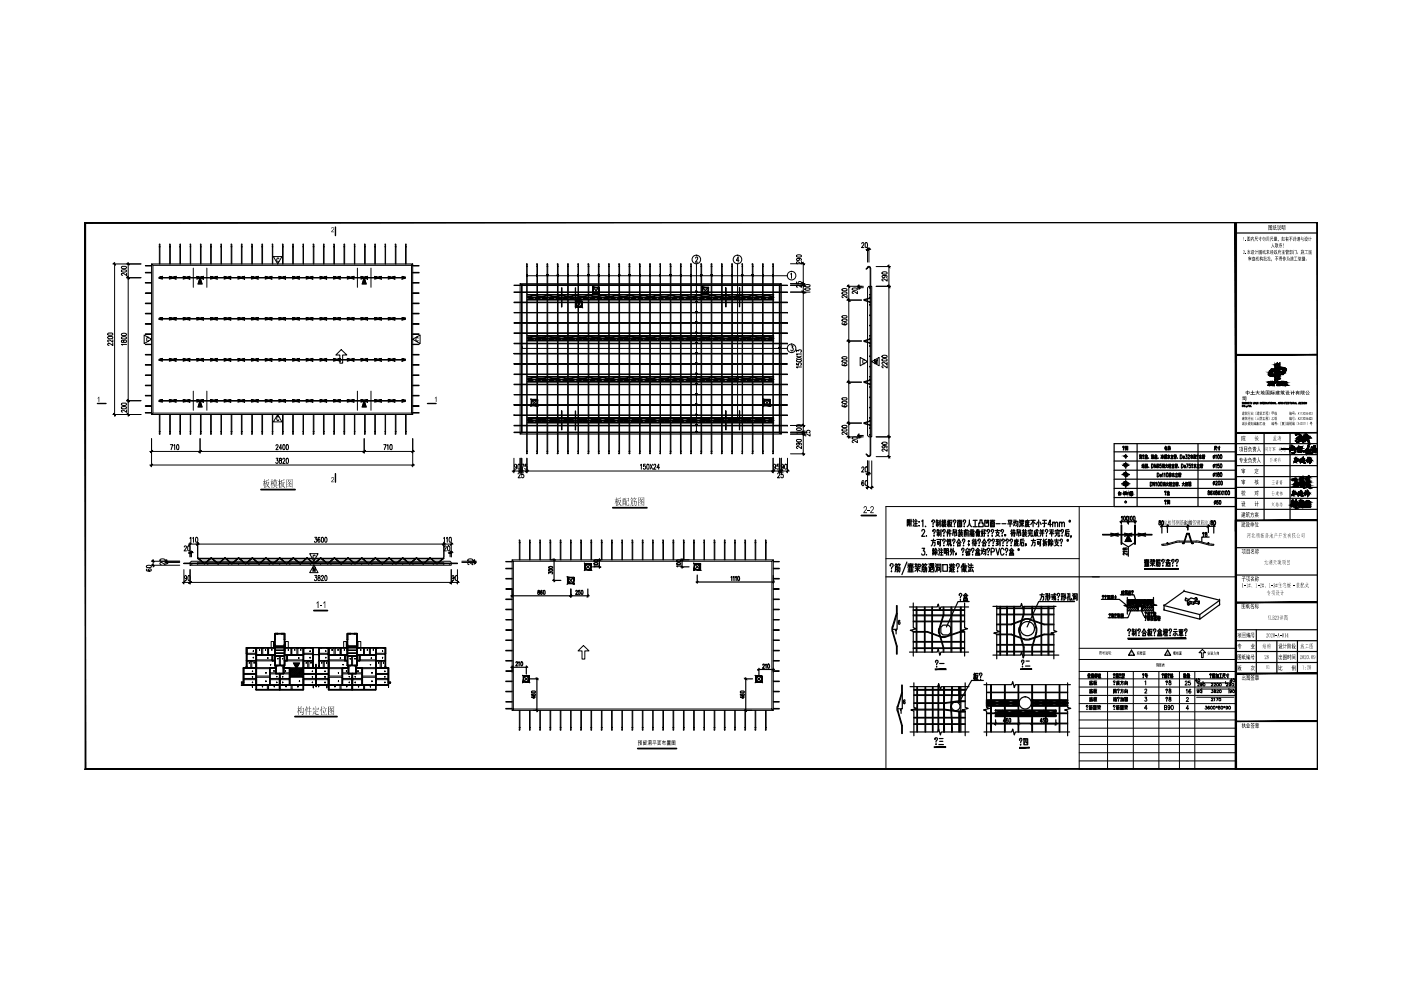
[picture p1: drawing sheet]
<svg xmlns="http://www.w3.org/2000/svg" width="297mm" height="210mm" viewBox="0 0 297 210" stroke-linecap="round" stroke-linejoin="round" font-family="sans-serif">
<g fill="none" stroke="#000" stroke-width=".21">
<path d="M32.1 56v31.9l.3-.3v-31.3M87.5 56h-55.4l.3 .3h54.8l.3-.3v31.9l-.3-.3v-31.3M110.3 60.2h55.4l-.3 .2h-54.8l-.3-.2v31.8l.3-.3v-31.3M165.7 60.2v31.8l-.3-.3v-31.3M184.2 60.7h.6v31.9h-.6l-.3-.3v-31.3zM32.1 87.9h55.4M32.4 87.6h54.8M110.3 92h55.4M110.6 91.7h54.8M40.3 119.3l.3-.3h54.8l.3 .3v.5h-55.4zM108.6 118.7h55.4M108.8 119l-.2-.3v31.9"/>
<path d="M163.7 119l.3-.3v31.9M108.8 150.3v-31.3h54.9v31.3h-54.9l-.2 .3h55.4l-.3-.3"/>
</g>
<g fill="none" stroke="#000" stroke-width=".21">
<path d="M33.8 51.8v4.2M33.9 51.8h-.1M33.9 51.8v4.2M36 52.3h.1zM36 51.8v4.2M36.1 51.8h-.2M36.1 51.8v4.2M38.1 52.3l.2 .1zM38.1 51.8v4.2M38.3 51.8h-.2M38.3 51.8v4.2M40.3 52.3l.1 .1z"/>
<path d="M40.3 51.8v4.2M40.4 51.8h-.1M40.4 51.8v4.2M42.5 51.8v4.2M42.6 51.8h-.1M42.6 51.8v4.2M44.7 51.8v4.2M44.8 51.8h-.1M44.8 51.8v4.2M46.9 52.3v.1zM46.9 51.8v4.2M46.9 51.8h-.1"/>
<path d="M49 52.3l.1 .1zM49 51.8v4.2M49.1 51.8h-.1M49.1 51.8v4.2M51.2 51.8v4.2M51.3 51.8h-.1M51.3 51.8v4.2M53.4 52.3h.1zM53.4 51.8v4.2M53.5 51.8h-.2M53.5 51.8v4.2M55.5 52.3l.2 .1z"/>
<path d="M55.5 51.8v4.2M55.7 51.8h-.2M55.7 51.8v4.2M57.7 52.3l.1 .1zM57.7 51.8v4.2M57.8 51.8h-.1M57.8 51.8v4.2M59.9 51.8v4.2M60 51.8h-.1M60 51.8v4.2M62.1 51.8v4.2M62.2 51.8h-.1"/>
<path d="M62.2 51.8v4.2M64.3 52.3v.1zM64.3 51.8v4.2M64.3 51.8h-.1M66.4 52.3l.1 .1zM66.4 51.8v4.2M66.5 51.8h-.1M66.5 51.8v4.2M68.6 51.8v4.2M68.7 51.8h-.1M68.7 51.8v4.2M70.8 52.3h.1z"/>
<path d="M70.8 51.8v4.2M70.9 51.8h-.2M70.9 51.8v4.2M72.9 52.3h.2zM72.9 51.8v4.2M73.1 51.8h-.2M73.1 51.8v4.2M75.1 52.3l.1 .1zM75.1 51.8v4.2M75.2 51.8h-.1M75.2 51.8v4.2M77.3 51.8v4.2"/>
<path d="M77.4 51.8h-.1M77.4 51.8v4.2M79.5 51.8v4.2M79.6 51.8h-.1M79.6 51.8v4.2M81.7 52.3v.1zM81.7 51.8v4.2M81.7 51.8h-.1M83.8 52.3l.1 .1zM83.8 51.8v4.2M83.9 51.8h-.1M83.9 51.8v4.2"/>
<path d="M86 52.3h.1zM86 51.8v4.2M86.1 51.8h-.1M86.1 51.8v4.2M111.7 56.4l.1 .1zM111.7 56v40.2M111.8 56v40.2M113.8 56.5h.2zM113.8 56v40.2M114 56v40.2M116 56.5h.1zM116 56v40.2"/>
<path d="M116.1 56v40.2M118.2 56.4l.1 .1zM118.2 56v40.2M118.3 56v40.2M120.4 56.5h.1zM120.4 56v40.2M120.5 56v40.2M122.6 56.4v.1zM122.6 56v40.2M124.7 56v40.2M124.8 56v40.2M126.9 56v40.2"/>
<path d="M127 56v40.2M129.1 56.4l.1 .1zM129.1 56v40.2M129.2 56v40.2M131.2 56.5h.2zM131.2 56v40.2M131.4 56v40.2M133.4 56.5h.1zM133.4 56v40.2M133.5 56v40.2M135.6 56.4l.1 .1zM135.6 56v40.2"/>
<path d="M135.7 56v40.2M137.8 56.5h.1zM137.8 56v40.2M137.9 56v40.2M140 56.4v.1zM140 56v40.2M142.1 56v40.2M142.2 56v40.2M144.3 56v40.2M144.4 56v40.2M146.5 56.4l.1 .1zM146.5 56v40.2"/>
<path d="M146.6 56v40.2M148.6 56.5h.2zM148.6 56v40.2M148.8 56v40.2M150.8 56.5h.1zM150.8 56v40.2M150.9 56v40.2M153 56.4l.1 .1zM153 56v40.2M153.1 56v40.2M155.2 56.5h.1zM155.2 56v40.2"/>
<path d="M155.3 56v40.2M157.4 56.4v.1zM157.4 56v40.2M159.5 56.5h.1zM159.5 56v40.2M159.6 56v40.2M161.7 56v40.2M161.8 56v40.2M163.9 56.4l.1 .1zM163.9 56v40.2M164 56v40.2M184 56.6l.4-.1 .2 .3"/>
<path d="M184 56.6l-.4 .4 .1 .1 .4-.4M184 56.7l.3-.1 .1 .2M184.5 56.9v39.6M184.6 56.9v39.6M33.8 91.5h.1zM33.8 87.9v4.2l.1-4.2M35.9 92h.2M36 91.5h.1zM36 87.9v4.1M36.1 87.9v4.1M38.1 91.5h.2zM38.1 87.9l.1 4.2 .1-4.2"/>
<path d="M40.3 91.5h.1M40.3 87.9v4.1M40.4 87.9v4.1h-.1M42.5 92h.1M42.5 91.5h.1zM42.5 87.9v4.1M42.6 87.9v4.1M44.7 91.5h.1zM44.7 87.9v4.2l.1-4.2M46.9 91.5h.1M46.9 87.9v4.1M46.9 87.9v4.1h-.1"/>
<path d="M49 92h.1M49 87.9v4.1M49.1 91.5h.1M49.1 87.9v4.1M51.2 91.5h.1zM51.2 87.9v4.2l.1-4.2M53.3 92h.2M53.4 91.5h.1zM53.4 87.9v4.1M53.5 87.9v4.1M55.5 91.5h.2zM55.5 87.9l.1 4.2 .1-4.2"/>
<path d="M57.7 91.5h.1M57.7 87.9l.1 4.2v-4.2M59.9 92h.1M59.9 91.5h.1zM59.9 87.9v4.1M60 87.9v4.1M62.1 91.5h.1zM62.1 87.9v4.2l.1-4.2M64.3 91.5h.1M64.3 87.9v4.2v-4.2M66.4 92h.1M66.4 87.9v4.1"/>
<path d="M66.5 91.5h.1M66.5 87.9v4.1M68.6 91.5h.1zM68.6 87.9v4.2l.1-4.2M70.8 91.5h.1zM70.8 87.9l-.1 4.1h.2M70.9 87.9v4.1M72.9 91.5h.2zM72.9 87.9l.1 4.2 .1-4.2M75.1 91.5h.1M75.1 87.9v4.1M75.2 87.9v4.1h-.1"/>
<path d="M77.3 91.5h.1zM77.3 87.9v4.1h.1M77.4 87.9v4.1M79.5 91.5h.1zM79.5 87.9v4.2l.1-4.2M81.7 91.5h.1M81.7 87.9v4.1M81.7 87.9v4.1h-.1M83.8 91.5h.1zM83.8 87.9v4.1h.1M83.9 87.9v4.1M86 91.5h.1z"/>
<path d="M86 87.9v4.2l.1-4.2M111.8 95.7h.1M113.8 95.7h.2zM116.1 95.7h.1M118.2 95.6l.1 .1zM120.4 95.7h.1zM122.6 95.7h.1M124.7 95.6l.1 .1zM126.9 95.7l.1-.1zM129.2 95.7h.1M131.4 95.7h.1M133.4 95.7l.1-.1z"/>
<path d="M135.6 95.6l.1 .1zM137.9 95.7h.1M140 95.7h.1M142.1 95.6l.1 .1zM144.4 95.7h.1M146.6 95.7h.1M148.6 95.7h.2zM150.9 95.7h.1M153 95.6l.1 .1zM155.3 95.7h.1M157.4 95.7h.1M159.5 95.7h.1z"/>
<path d="M161.7 95.7l.1-.1zM164 95.7h.1M184.1 96.6l-.4-.4-.1 .1 .4 .4M184.4 96.5l-.1 .2-.3-.1M184.6 96.5l-.2 .3-.4-.1M110.1 115l.1 .1zM110.2 114.5h-.1v4.2M110.2 114.6v4.1M112.3 118.7v-4.2l.1 4.2M112.3 115.1l.1-.1zM114.4 114.5h.2v4.2M114.5 115l.1 .1z"/>
<path d="M114.5 114.6v4.1M116.6 115l.2 .1zM116.7 114.5h-.1v4.2M116.8 114.6v4.1M118.8 118.7l.1-4.2v4.2M120.9 114.5h.2v4.2M121 115l.1 .1zM121 114.6v4.1M123.1 115l.2 .1zM123.2 114.5h-.1v4.2M123.3 114.6v4.1M125.3 118.7l.1-4.2v4.2"/>
<path d="M125.3 115.1l.1-.1zM127.5 115l.1 .1zM127.5 114.6v4.1M127.6 114.5h-.1M127.6 114.6v4.1M129.7 118.7v-4.2l.1 4.2M129.7 115l.1 .1zM131.8 114.5h.2v4.2M131.9 115l.1 .1zM131.9 114.6v4.1M134 114.6v4.1M134.1 114.5h-.1"/>
<path d="M134.2 114.6v4.1M136.2 118.7v-4.2l.1 4.2M136.2 115.1l.1-.1zM138.3 114.5h.2v4.2M138.4 115l.1 .1zM138.4 114.6v4.1M140.5 115l.2 .1zM140.5 114.6v4.1M140.6 114.5h-.1M140.7 114.6v4.1M142.7 118.7l.1-4.2v4.2M142.7 115l.1 .1z"/>
<path d="M144.9 115l.1 .1zM144.9 114.6v4.1M145 114.5h-.1M145 114.6v4.1M147.1 118.7v-4.2l.1 4.2M147.1 115l.1 .1zM149.2 114.5h.2v4.2M149.3 115l.1 .1zM149.3 114.6v4.1M151.4 114.6v4.1M151.5 114.5h-.1M151.6 114.6v4.1"/>
<path d="M153.6 118.7v-4.2l.1 4.2M153.6 115.1l.1-.1zM155.7 114.5h.2v4.2M155.8 115l.1 .1zM155.8 114.6v4.1M157.9 115l.2 .1zM157.9 114.6v4.1M158 114.5h-.1M158.1 114.6v4.1M160.1 118.7l.1-4.2v4.2M160.1 115.1l.1-.1zM162.3 114.5h.1v4.2"/>
<path d="M162.3 115l.1 .1zM162.3 114.6v4.1M110.1 154.2l.1 .1zM110.1 150.6v4.1h.1M110.2 150.6v4.2M112.3 150.6v4.2l.1-4.2M112.4 154.2h.1M112.4 154.2v.1M114.5 154.3h.1M114.5 150.6v4.2M114.5 154.2v.1M114.6 150.6v4.1h-.2"/>
<path d="M116.6 154.2l.2 .1zM116.6 150.6v4.1h.1M116.8 150.6v4.2M118.8 150.6l.1 4.2v-4.2M118.9 154.2h.1M118.9 154.2v.1M121 154.3h.1M121 150.6v4.2M121 154.2v.1M121.1 150.6v4.1h-.2M123.1 150.6v4.1h.1M123.3 154.3h.1"/>
<path d="M123.3 150.6v4.2M125.3 150.6l.1 4.2v-4.2M125.4 154.2h.1M125.4 154.2v.1M127.5 154.7h.1M127.5 154.2l.1 .1zM127.5 150.6v4.2M127.6 154.2l-.1 .1M127.6 150.6v4.2M129.7 150.6v4.2l.1-4.2M129.8 154.2h.1M131.9 154.2h.1"/>
<path d="M131.9 150.6v4.2M131.9 154.2l.1 .1M132 150.6v4.1h-.2M134 154.7h.1M134 154.2l.2 .1zM134 150.6v4.2M134.1 154.2l-.1 .1M134.2 150.6v4.2M136.2 150.6v4.2l.1-4.2M136.3 154.3h.1M138.4 154.2h.1M138.4 150.6v4.2"/>
<path d="M138.4 154.2l.1 .1M138.5 150.6v4.1h-.2M140.5 154.7h.1M140.5 154.3h.2zM140.5 150.6v4.2M140.6 154.2l-.1 .1M140.7 150.6v4.2M142.7 150.6l.1 4.2v-4.2M142.8 154.3h.1M144.9 154.7h.1M144.9 154.2l.1 .1zM144.9 150.6v4.2"/>
<path d="M145 150.6v4.2M147.1 150.6v4.2l.1-4.2M147.2 154.2h.1M149.4 154.3h.1M149.3 150.6v4.2M149.4 150.6v4.1h-.2M151.4 154.7h.1M151.4 154.2l.2 .1zM151.4 150.6v4.2M151.6 150.6v4.2M153.6 150.6v4.2l.1-4.2M153.7 154.3h.1"/>
<path d="M155.9 154.3h.1M155.8 150.6v4.2M155.9 150.6v4.1h-.2M157.9 154.7h.1M157.9 150.6v4.2M158.1 154.3h.1M158.1 150.6v4.2M160.1 154.3l.1-.1zM160.1 150.6l.1 4.2v-4.2M162.3 154.2l.1 .1zM162.3 150.6v4.2M162.4 150.6v4.1h-.1"/>
<circle cx="33.8" cy="52.3" r=".07"/>
<circle cx="42.6" cy="52.3" r=".07"/>
<circle cx="44.7" cy="52.3" r=".07"/>
<circle cx="51.2" cy="52.3" r=".07"/>
<circle cx="60" cy="52.3" r=".07"/>
<circle cx="62.1" cy="52.3" r=".07"/>
<circle cx="68.6" cy="52.3" r=".07"/>
<circle cx="77.4" cy="52.3" r=".07"/>
<circle cx="79.5" cy="52.3" r=".07"/>
<circle cx="111.7" cy="56" r=".06"/>
<circle cx="113.9" cy="56" r=".06"/>
<circle cx="116.1" cy="56" r=".06"/>
<circle cx="118.2" cy="56" r=".06"/>
<circle cx="120.4" cy="56" r=".06"/>
<circle cx="122.6" cy="56" r=".06"/>
<circle cx="124.7" cy="56" r=".06"/>
<circle cx="124.8" cy="56.5" r=".07"/>
<circle cx="126.9" cy="56" r=".06"/>
<circle cx="126.9" cy="56.5" r=".07"/>
<circle cx="129.1" cy="56" r=".06"/>
<circle cx="131.3" cy="56" r=".06"/>
<circle cx="133.5" cy="56" r=".06"/>
<circle cx="135.6" cy="56" r=".06"/>
<circle cx="137.8" cy="56" r=".06"/>
<circle cx="140" cy="56" r=".06"/>
<circle cx="142.1" cy="56" r=".06"/>
<circle cx="142.2" cy="56.5" r=".07"/>
<circle cx="144.3" cy="56.5" r=".07"/>
<circle cx="144.3" cy="56" r=".06"/>
<circle cx="146.5" cy="56" r=".06"/>
<circle cx="148.7" cy="56" r=".06"/>
<circle cx="150.9" cy="56" r=".06"/>
<circle cx="153" cy="56" r=".06"/>
<circle cx="155.2" cy="56" r=".06"/>
<circle cx="157.4" cy="56" r=".06"/>
<circle cx="159.5" cy="56" r=".06"/>
<circle cx="161.7" cy="56.5" r=".07"/>
<circle cx="161.7" cy="56" r=".06"/>
<circle cx="163.9" cy="56" r=".06"/>
<circle cx="111.7" cy="96.2" r=".06"/>
<circle cx="113.9" cy="96.2" r=".06"/>
<circle cx="116.1" cy="96.2" r=".06"/>
<circle cx="118.2" cy="96.2" r=".06"/>
<circle cx="120.4" cy="96.2" r=".06"/>
<circle cx="122.6" cy="96.2" r=".06"/>
<circle cx="124.7" cy="96.2" r=".06"/>
<circle cx="126.9" cy="96.2" r=".06"/>
<circle cx="129.1" cy="96.2" r=".06"/>
<circle cx="131.3" cy="96.2" r=".06"/>
<circle cx="133.5" cy="96.2" r=".06"/>
<circle cx="135.6" cy="96.2" r=".06"/>
<circle cx="137.8" cy="96.2" r=".06"/>
<circle cx="140" cy="96.2" r=".06"/>
<circle cx="142.1" cy="96.2" r=".06"/>
<circle cx="144.3" cy="96.2" r=".06"/>
<circle cx="146.5" cy="96.2" r=".06"/>
<circle cx="148.7" cy="96.2" r=".06"/>
<circle cx="150.9" cy="96.2" r=".06"/>
<circle cx="153" cy="96.2" r=".06"/>
<circle cx="155.2" cy="96.2" r=".06"/>
<circle cx="157.4" cy="96.2" r=".06"/>
<circle cx="159.5" cy="96.2" r=".06"/>
<circle cx="161.7" cy="96.2" r=".06"/>
<circle cx="163.9" cy="96.2" r=".06"/>
<circle cx="41.9" cy="119.6" r=".06"/>
<circle cx="44" cy="119.6" r=".06"/>
<circle cx="46.2" cy="119.6" r=".06"/>
<circle cx="48.4" cy="119.6" r=".06"/>
<circle cx="50.6" cy="119.6" r=".06"/>
<circle cx="52.8" cy="119.6" r=".06"/>
<circle cx="54.9" cy="119.6" r=".06"/>
<circle cx="57.1" cy="119.6" r=".06"/>
<circle cx="59.3" cy="119.6" r=".06"/>
<circle cx="61.4" cy="119.6" r=".06"/>
<circle cx="63.6" cy="119.6" r=".06"/>
<circle cx="65.8" cy="119.6" r=".06"/>
<circle cx="68" cy="119.6" r=".06"/>
<circle cx="70.2" cy="119.6" r=".06"/>
<circle cx="72.3" cy="119.6" r=".06"/>
<circle cx="74.5" cy="119.6" r=".06"/>
<circle cx="76.7" cy="119.6" r=".06"/>
<circle cx="78.8" cy="119.6" r=".06"/>
<circle cx="81" cy="119.6" r=".06"/>
<circle cx="83.2" cy="119.6" r=".06"/>
<circle cx="85.4" cy="119.6" r=".06"/>
<circle cx="87.6" cy="119.6" r=".06"/>
<circle cx="89.7" cy="119.6" r=".06"/>
<circle cx="91.9" cy="119.6" r=".06"/>
<circle cx="94.1" cy="119.6" r=".06"/>
<circle cx="118.9" cy="115.1" r=".07"/>
<circle cx="134.1" cy="115.1" r=".07"/>
<circle cx="151.5" cy="115.1" r=".07"/>
</g>
<g fill="none" stroke="#000" stroke-width=".21">
<path d="M110.6 60.4h.1v31.4h-.1zM165.2 60.4h.2v31.4h-.2z"/>
<circle cx="40.7" cy="119.6" r=".06"/>
<circle cx="95.3" cy="119.6" r=".06"/>
</g>
<g fill="none" stroke="#000" stroke-width=".21">
<path d="M32.1 59.9h-1.3v.1h1.3M32.1 57.7h-1.3v.2h1.3M32.1 56.3h-1.3l1.3 .1M87.5 59.9h1.4v.1h-1.4M87.5 57.7h1.4v.2h-1.4M87.5 56.3h1.4l-1.4 .1M32.1 79.5h-1.3l1.3 .1M32.1 77.3h-1.3v.1h1.3M32.1 75.1h-1.3v.2h1.3M32.1 73h-1.3l1.3 .1M32.1 70.8h-1.3v.1h1.3M32.1 68.6h-1.3v.1h1.3"/>
<path d="M32.1 66.4h-1.3v.1h1.3M32.1 64.3h-1.3v.1h1.3M32.1 62.1h-1.3l1.3 .1M87.5 79.5h1.4l-1.4 .1M87.5 77.3h1.4v.1h-1.4M87.5 75.1h1.4v.2h-1.4M87.5 73h1.4l-1.4 .1M87.5 70.8h1.4v.1h-1.4M87.5 68.6h1.4v.1h-1.4M87.5 66.4h1.4v.1h-1.4M87.5 64.3h1.4v.1h-1.4M87.5 62.1h1.4l-1.4 .1"/>
<path d="M109 79.3h58v.1h-58zM109 77.1l58 .1zM109 74.9h58v.2h-58zM109 72.8h58v.1h-58zM109 70.6h58v.1h-58zM109 68.4h58v.1h-58zM109 66.3h58zM109 64.1h58v.1h-58zM109 61.9h58v.1h-58zM109 60.5h58zM32.1 87.5h-1.3v.1h1.3M32.1 86h-1.3v.1h1.3"/>
<path d="M32.1 83.8h-1.3v.1h1.3M32.1 81.7h-1.3v.1h1.3M87.5 87.5h1.4v.1h-1.4M87.5 86h1.4v.1h-1.4M87.5 83.8h1.4v.1h-1.4M87.5 81.7h1.4v.1h-1.4M109 91.6h58v.1h-58zM109 90.2h58v.1h-58zM109 88h58v.1h-58zM109 85.8h58v.1h-58zM109 83.7h58zM109 81.4h58v.2h-58z"/>
<path d="M39 119.4h58v.1h-58zM108.6 119h-1.4l1.4 .1M164 119h1.2l-1.2 .1M108.6 137.9h-1.4v.1h1.4M108.6 135.7h-1.4v.1h1.4M108.6 133.5h-1.4v.1h1.4M108.6 131.4h-1.4h1.4M108.6 129.2h-1.4v.1h1.4M108.6 127h-1.4v.1h1.4M108.6 124.8h-1.4l1.4 .1M108.6 122.6h-1.4v.2h1.4M108.6 120.5h-1.4v.1h1.4"/>
<path d="M164 137.9h1.2v.1h-1.2M164 135.7h1.2v.1h-1.2M164 133.5h1.2v.1h-1.2M164 131.4h1.2h-1.2M164 129.2h1.2v.1h-1.2M164 127h1.2v.1h-1.2M164 124.8h1.2l-1.2 .1M164 122.6h1.2v.2h-1.2M164 120.5h1.2v.1h-1.2M108.6 150.2h-1.4v.1h1.4M108.6 148.8h-1.4h1.4M108.6 146.6h-1.4v.1h1.4"/>
<path d="M108.6 144.4h-1.4v.1h1.4M108.6 142.2h-1.4l1.4 .1M108.6 140h-1.4v.2h1.4M164 150.2h1.2v.1h-1.2M164 148.8h1.2h-1.2M164 146.6h1.2v.1h-1.2M164 144.4h1.2v.1h-1.2M164 142.2h1.2l-1.2 .1M164 140h1.2v.2h-1.2"/>
<circle cx="184.4" cy="71.2" r=".06"/>
<circle cx="184.4" cy="79.9" r=".06"/>
<circle cx="184.4" cy="64.7" r=".06"/>
<circle cx="184.4" cy="73.4" r=".06"/>
<circle cx="184.4" cy="66.9" r=".06"/>
<circle cx="184.4" cy="75.5" r=".06"/>
<circle cx="184.4" cy="62.5" r=".06"/>
<circle cx="184.4" cy="69" r=".06"/>
<circle cx="184.4" cy="61.1" r=".06"/>
<circle cx="184.4" cy="77.7" r=".06"/>
<circle cx="184.4" cy="90.8" r=".06"/>
<circle cx="184.4" cy="92.2" r=".06"/>
<circle cx="184.4" cy="88.6" r=".06"/>
<circle cx="184.4" cy="84.3" r=".06"/>
<circle cx="184.4" cy="86.4" r=".06"/>
<circle cx="184.4" cy="82.1" r=".06"/>
</g>
<g fill="none" stroke="#000" stroke-width=".21">
<path d="M33.7 58.8l52.2 .1zM33.7 58.9l.8 .3zM33.7 58.8l.8-.2zM35.9 59.1l.7-.2 .7 .3-.7-.2zM35.9 58.6l.7 .2 .7-.1-.7 .1zM38.8 59.1l.7-.2 .8 .3-.8-.2zM38.8 58.6l.7 .2 .8-.1-.8 .1zM41.7 59.1l.7-.2 .7 .3-.7-.2zM41.7 58.6l.7 .2 .7-.1-.7 .1zM44.6 59.1l.7-.2 .8 .3-.8-.2zM44.6 58.6l.7 .2 .8-.1-.8 .1zM47.5 59.1l.7-.2 .7 .3-.7-.2z"/>
<path d="M47.5 58.6l.7 .2 .7-.1-.7 .1zM50.4 59.1l.7-.2 .8 .3-.8-.2zM50.4 58.6l.7 .2 .8-.1-.8 .1zM53.3 59.1l.7-.2 .7 .3-.7-.2zM53.3 58.6l.7 .2 .7-.1-.7 .1zM56.2 59.1l.7-.2 .8 .3-.8-.2zM56.2 58.6l.7 .2 .8-.1-.8 .1zM59.1 59.1l.7-.2 .7 .3-.7-.2zM59.1 58.6l.7 .2 .7-.1-.7 .1zM62 59.1l.7-.2 .8 .3-.8-.2zM62 58.6l.7 .2 .8-.1-.8 .1zM64.9 59.1l.7-.2 .7 .3-.7-.2z"/>
<path d="M64.9 58.6l.7 .2 .7-.1-.7 .1zM67.8 59.1l.7-.2 .8 .3-.8-.2zM67.8 58.6l.7 .2 .8-.1-.8 .1zM70.7 59.1l.7-.2 .7 .3-.7-.2zM70.7 58.6l.7 .2 .7-.1-.7 .1zM73.6 59.1l.7-.2 .8 .3-.8-.2zM73.6 58.6l.7 .2 .8-.1-.8 .1zM76.5 59.1l.7-.2 .7 .3-.7-.2zM76.5 58.6l.7 .2 .7-.1-.7 .1zM79.4 59.1l.7-.2 .8 .3-.8-.2zM79.4 58.6l.7 .2 .8-.1-.8 .1zM82.3 59.1l.7-.2 .7 .3-.7-.2z"/>
<path d="M82.3 58.6l.7 .2 .7-.1-.7 .1zM85.2 59.1l.7-.2zM85.2 58.6l.7 .2zM33.7 76.2l52.2 .1zM33.7 76.3l.8 .3zM33.7 76.2l.8-.2zM33.7 67.5h52.2v.1h-52.2zM33.7 67.6l.8 .3zM33.7 67.4l.8-.1zM35.9 76.5l.7-.2 .7 .3-.7-.2zM35.9 76l.7 .2 .7-.1-.7 .1zM35.9 67.8l.7-.2 .7 .3z"/>
<path d="M35.9 67.3l.7 .1 .7-.1a1.33 1.33 0 0 1-1.4 0zM38.8 76.5l.7-.2 .8 .3-.8-.2zM38.8 76l.7 .2 .8-.1-.8 .1zM38.8 67.8l.7-.2 .8 .3zM38.8 67.3l.7 .1 .8-.1a1.33 1.33 0 0 1-1.5 0zM41.7 76.5l.7-.2 .7 .3-.7-.2zM41.7 76l.7 .2 .7-.1-.7 .1zM41.7 67.8l.7-.2 .7 .3zM41.7 67.3l.7 .1 .7-.1a1.33 1.33 0 0 1-1.4 0zM44.6 76.5l.7-.2 .8 .3-.8-.2zM44.6 76l.7 .2 .8-.1-.8 .1zM44.6 67.8l.7-.2 .8 .3z"/>
<path d="M44.6 67.3l.7 .1 .8-.1a1.33 1.33 0 0 1-1.5 0zM47.5 76.5l.7-.2 .7 .3-.7-.2zM47.5 76l.7 .2 .7-.1-.7 .1zM47.5 67.8l.7-.2 .7 .3zM47.5 67.3l.7 .1 .7-.1a1.33 1.33 0 0 1-1.4 0zM50.4 76.5l.7-.2 .8 .3-.8-.2zM50.4 76l.7 .2 .8-.1-.8 .1zM50.4 67.8l.7-.2 .8 .3zM50.4 67.3l.7 .1 .8-.1a1.33 1.33 0 0 1-1.5 0zM53.3 76.5l.7-.2 .7 .3-.7-.2zM53.3 76l.7 .2 .7-.1-.7 .1zM53.3 67.8l.7-.2 .7 .3z"/>
<path d="M53.3 67.3l.7 .1 .7-.1a1.33 1.33 0 0 1-1.4 0zM56.2 76.5l.7-.2 .8 .3-.8-.2zM56.2 76l.7 .2 .8-.1-.8 .1zM56.2 67.8l.7-.2 .8 .3zM56.2 67.3l.7 .1 .8-.1a1.33 1.33 0 0 1-1.5 0zM59.1 76.5l.7-.2 .7 .3-.7-.2zM59.1 76l.7 .2 .7-.1-.7 .1zM59.1 67.8l.7-.2 .7 .3zM59.1 67.3l.7 .1 .7-.1a1.33 1.33 0 0 1-1.4 0zM62 76.5l.7-.2 .8 .3-.8-.2zM62 76l.7 .2 .8-.1-.8 .1zM62 67.8l.7-.2 .8 .3z"/>
<path d="M62 67.3l.7 .1 .8-.1a1.33 1.33 0 0 1-1.5 0zM64.9 76.5l.7-.2 .7 .3-.7-.2zM64.9 76l.7 .2 .7-.1-.7 .1zM64.9 67.8l.7-.2 .7 .3zM64.9 67.3l.7 .1 .7-.1a1.33 1.33 0 0 1-1.4 0zM67.8 76.5l.7-.2 .8 .3-.8-.2zM67.8 76l.7 .2 .8-.1-.8 .1zM67.8 67.8l.7-.2 .8 .3zM67.8 67.3l.7 .1 .8-.1a1.33 1.33 0 0 1-1.5 0zM70.7 76.5l.7-.2 .7 .3-.7-.2zM70.7 76l.7 .2 .7-.1-.7 .1zM70.7 67.8l.7-.2 .7 .3z"/>
<path d="M70.7 67.3l.7 .1 .7-.1a1.33 1.33 0 0 1-1.4 0zM73.6 76.5l.7-.2 .8 .3-.8-.2zM73.6 76l.7 .2 .8-.1-.8 .1zM73.6 67.8l.7-.2 .8 .3zM73.6 67.3l.7 .1 .8-.1a1.33 1.33 0 0 1-1.5 0zM76.5 76.5l.7-.2 .7 .3-.7-.2zM76.5 76l.7 .2 .7-.1-.7 .1zM76.5 67.8l.7-.2 .7 .3zM76.5 67.3l.7 .1 .7-.1a1.33 1.33 0 0 1-1.4 0zM79.4 76.5l.7-.2 .8 .3-.8-.2zM79.4 76l.7 .2 .8-.1-.8 .1zM79.4 67.8l.7-.2 .8 .3z"/>
<path d="M79.4 67.3l.7 .1 .8-.1a1.33 1.33 0 0 1-1.5 0zM82.3 76.5l.7-.2 .7 .3-.7-.2zM82.3 76l.7 .2 .7-.1-.7 .1zM82.3 67.8l.7-.2 .7 .3zM82.3 67.3l.7 .1 .7-.1a1.33 1.33 0 0 1-1.4 0zM85.2 76.5l.7-.2zM85.2 76l.7 .2zM85.2 67.8l.7-.2zM85.2 67.3l.7 .2zM111.8 79.8h52.2v.2h-52.2zM111.8 72.2h52.2v.1h-52.2zM111.8 71.2h52.2v.1h-52.2z"/>
<path d="M111.8 71.7h52.2v.1h-52.2zM111.8 71.8l1.5 .3 1.5-.3 1.4 .3 1.4-.3 1.5 .3 1.5-.3 1.4 .3 1.4-.3 1.5 .3 1.5-.3 1.4 .3 1.4-.3 1.5 .3 1.5-.3 1.4 .3 1.4-.3 1.5 .3 1.5-.3 1.4 .3 1.4-.3 1.5 .3 1.5-.3 1.4 .3 1.4-.3 1.5 .3 1.5-.3 1.4 .3 1.4-.3 1.5 .3 1.5-.3 1.4 .3 1.4-.3 1.5 .3 1.5-.3 1.4 .3 1.4-.2-1.4 .3-1.4-.3-1.5 .3-1.5-.3-1.4 .3-1.4-.3-1.5 .3-1.5-.3-1.4 .3-1.4-.3-1.5 .3-1.5-.3-1.4 .3-1.4-.3-1.5 .3-1.5-.3-1.4 .3-1.4-.3-1.5 .3-1.5-.3-1.4 .3-1.4-.3-1.5 .3-1.5-.3-1.4 .3-1.4-.3-1.5 .3-1.5-.3-1.4 .3-1.4-.3-1.5 .3-1.5-.3-1.4 .3-1.4-.3-1.5 .3zM111.8 71.6l1.5-.3 1.5 .3 1.4-.3 1.4 .3 1.5-.3 1.5 .3 1.4-.3 1.4 .3 1.5-.3 1.5 .3 1.4-.3 1.4 .3 1.5-.3 1.5 .3 1.4-.3 1.4 .3 1.5-.3 1.5 .3 1.4-.3 1.4 .3 1.5-.3 1.5 .3 1.4-.3 1.4 .3 1.5-.3 1.5 .3 1.4-.3 1.4 .3 1.5-.3 1.5 .3 1.4-.3 1.4 .3 1.5-.3 1.5 .3 1.4-.3 1.4 .4-1.4-.3-1.4 .3-1.5-.3-1.5 .3-1.4-.3-1.4 .3-1.5-.3-1.5 .3-1.4-.3-1.4 .3-1.5-.3-1.5 .3-1.4-.3-1.4 .3-1.5-.3-1.5 .3-1.4-.3-1.4 .3-1.5-.3-1.5 .3-1.4-.3-1.4 .3-1.5-.3-1.5 .3-1.4-.3-1.4 .3-1.5-.3-1.5 .3-1.4-.3-1.4 .3-1.5-.3-1.5 .3-1.4-.3-1.4 .3-1.5-.3zM111.8 63.5h52.2v.1h-52.2zM111.8 62.4h52.2v.2h-52.2zM111.8 63l52.2 .1zM111.8 63.1l1.5 .3 1.5-.3 1.4 .3 1.4-.3 1.5 .3 1.5-.3 1.4 .3 1.4-.3 1.5 .3 1.5-.3 1.4 .3 1.4-.3 1.5 .3 1.5-.3 1.4 .3 1.4-.3 1.5 .3 1.5-.3 1.4 .3 1.4-.3 1.5 .3 1.5-.3 1.4 .3 1.4-.3 1.5 .3 1.5-.3 1.4 .3 1.4-.3 1.5 .3 1.5-.3 1.4 .3 1.4-.3 1.5 .3 1.5-.3 1.4 .3 1.4-.2-1.4 .3-1.4-.3-1.5 .3-1.5-.3-1.4 .3-1.4-.3-1.5 .3-1.5-.3-1.4 .3-1.4-.3-1.5 .3-1.5-.3-1.4 .3-1.4-.3-1.5 .3-1.5-.3-1.4 .3-1.4-.3-1.5 .3-1.5-.3-1.4 .3-1.4-.3-1.5 .3-1.5-.3-1.4 .3-1.4-.3-1.5 .3-1.5-.3-1.4 .3-1.4-.3-1.5 .3-1.5-.3-1.4 .3-1.4-.3-1.5 .3zM111.8 62.9l1.5-.3 1.5 .3 1.4-.3 1.4 .3 1.5-.3 1.5 .3 1.4-.3 1.4 .3 1.5-.3 1.5 .3 1.4-.3 1.4 .3 1.5-.3 1.5 .3 1.4-.3 1.4 .3 1.5-.3 1.5 .3 1.4-.3 1.4 .3 1.5-.3 1.5 .3 1.4-.3 1.4 .3 1.5-.3 1.5 .3 1.4-.3 1.4 .3 1.5-.3 1.5 .3 1.4-.3 1.4 .3 1.5-.3 1.5 .3 1.4-.3 1.4 .4-1.4-.3-1.4 .3-1.5-.3-1.5 .3-1.4-.3-1.4 .3-1.5-.3-1.5 .3-1.4-.3-1.4 .3-1.5-.3-1.5 .3-1.4-.3-1.4 .3-1.5-.3-1.5 .3-1.4-.3-1.4 .3-1.5-.3-1.5 .3-1.4-.3-1.4 .3-1.5-.3-1.5 .3-1.4-.3-1.4 .3-1.5-.3-1.5 .3-1.4-.3-1.4 .3-1.5-.3-1.5 .3-1.4-.3-1.4 .3-1.5-.3zM183.2 72.2l.1 .1M183.2 63.5l.1 .1M183.3 72.3l-.1 .1M183.3 63.6l-.1 .1 1.2 .4 .1-.1"/>
<path d="M183.3 72.3l1.2 .4-1.2-.3M183.3 72.2l1.2-.4-1.2 .5M183.3 63.6l1.2 .4M184.4 63.2l-1.1 .3M184.4 63.1l.1 .1-1.2 .4M268.9 79.1l.1 .5 .5 .2M269.6 78.2l-.7 .9M269.6 78.2l.6 .1M269.6 78.9l.2 .4M269.8 79.3l.5 .1M270.1 78.3l-.5 .6M270.3 77.3l.5-.4-.2 .4v.8l-.3 .2z"/>
<path d="M270.6 79.7l-.3 .1M270.6 79.8v.7l-.3 .2v-.9M270.6 78.5l.2-.1v.9l-.2 .1zM270.8 77.3l.6-.4v.9l-.6 .3zM271.3 79.3l-.5 .3M271.4 79.4v.9l-.6 .4v-1M271.5 77.9l1.1 .2M271.5 77.9l-.7 .2-.9 .7 .4-.1v.7M271.7 78.8l-.8 .6-1.3 .3M271.9 78.4l.1 .2M271.9 78.4l-.6-.1 .1 .7 .3-.1M272 78.6l-.5 .8"/>
<path d="M272.6 78.1a1 1 0 0 1-1.1 1.3M33.7 84.9h52.2v.1h-52.2zM33.7 85l.8 .3zM33.7 84.8l.8-.1zM35.9 85.2l.7-.2 .7 .3zM35.9 84.7l.7 .1 .7-.1a1.33 1.33 0 0 1-1.4 0zM38.8 85.2l.7-.2 .8 .3zM38.8 84.7l.7 .1 .8-.1a1.33 1.33 0 0 1-1.5 0zM41.7 85.2l.7-.2 .7 .3zM41.7 84.7l.7 .1 .7-.1a1.33 1.33 0 0 1-1.4 0zM44.6 85.2l.7-.2 .8 .3zM44.6 84.7l.7 .1 .8-.1a1.33 1.33 0 0 1-1.5 0z"/>
<path d="M47.5 85.2l.7-.2 .7 .3zM47.5 84.7l.7 .1 .7-.1a1.33 1.33 0 0 1-1.4 0zM50.4 85.2l.7-.2 .8 .3zM50.4 84.7l.7 .1 .8-.1a1.33 1.33 0 0 1-1.5 0zM53.3 85.2l.7-.2 .7 .3zM53.3 84.7l.7 .1 .7-.1a1.33 1.33 0 0 1-1.4 0zM56.2 85.2l.7-.2 .8 .3zM56.2 84.7l.7 .1 .8-.1a1.33 1.33 0 0 1-1.5 0zM59.1 85.2l.7-.2 .7 .3zM59.1 84.7l.7 .1 .7-.1a1.33 1.33 0 0 1-1.4 0zM62 85.2l.7-.2 .8 .3zM62 84.7l.7 .1 .8-.1a1.33 1.33 0 0 1-1.5 0z"/>
<path d="M64.9 85.2l.7-.2 .7 .3zM64.9 84.7l.7 .1 .7-.1a1.33 1.33 0 0 1-1.4 0zM67.8 85.2l.7-.2 .8 .3zM67.8 84.7l.7 .1 .8-.1a1.33 1.33 0 0 1-1.5 0zM70.7 85.2l.7-.2 .7 .3zM70.7 84.7l.7 .1 .7-.1a1.33 1.33 0 0 1-1.4 0zM73.6 85.2l.7-.2 .8 .3zM73.6 84.7l.7 .1 .8-.1a1.33 1.33 0 0 1-1.5 0zM76.5 85.2l.7-.2 .7 .3zM76.5 84.7l.7 .1 .7-.1a1.33 1.33 0 0 1-1.4 0zM79.4 85.2l.7-.2 .8 .3zM79.4 84.7l.7 .1 .8-.1a1.33 1.33 0 0 1-1.5 0z"/>
<path d="M82.3 85.2l.7-.2 .7 .3zM82.3 84.7l.7 .1 .7-.1a1.33 1.33 0 0 1-1.4 0zM85.2 85.2l.7-.2zM85.2 84.7l.7 .2zM111.8 89.6h52.2v.1h-52.2zM111.8 88.6h52.2v.1h-52.2zM111.8 89.1h52.2v.1h-52.2zM111.8 89.2l1.5 .3 1.5-.3 1.4 .3 1.4-.3 1.5 .3 1.5-.3 1.4 .3 1.4-.3 1.5 .3 1.5-.3 1.4 .3 1.4-.3 1.5 .3 1.5-.3 1.4 .3 1.4-.3 1.5 .3 1.5-.3 1.4 .3 1.4-.3 1.5 .3 1.5-.3 1.4 .3 1.4-.3 1.5 .3 1.5-.3 1.4 .3 1.4-.3 1.5 .3 1.5-.3 1.4 .3 1.4-.3 1.5 .3 1.5-.3 1.4 .3 1.4-.2-1.4 .3-1.4-.3-1.5 .3-1.5-.3-1.4 .3-1.4-.3-1.5 .3-1.5-.3-1.4 .3-1.4-.3-1.5 .3-1.5-.3-1.4 .3-1.4-.3-1.5 .3-1.5-.3-1.4 .3-1.4-.3-1.5 .3-1.5-.3-1.4 .3-1.4-.3-1.5 .3-1.5-.3-1.4 .3-1.4-.3-1.5 .3-1.5-.3-1.4 .3-1.4-.3-1.5 .3-1.5-.3-1.4 .3-1.4-.3-1.5 .3zM111.8 89l1.5-.3 1.5 .3 1.4-.3 1.4 .3 1.5-.3 1.5 .3 1.4-.3 1.4 .3 1.5-.3 1.5 .3 1.4-.3 1.4 .3 1.5-.3 1.5 .3 1.4-.3 1.4 .3 1.5-.3 1.5 .3 1.4-.3 1.4 .3 1.5-.3 1.5 .3 1.4-.3 1.4 .3 1.5-.3 1.5 .3 1.4-.3 1.4 .3 1.5-.3 1.5 .3 1.4-.3 1.4 .3 1.5-.3 1.5 .3 1.4-.3 1.4 .4-1.4-.3-1.4 .3-1.5-.3-1.5 .3-1.4-.3-1.4 .3-1.5-.3-1.5 .3-1.4-.3-1.4 .3-1.5-.3-1.5 .3-1.4-.3-1.4 .3-1.5-.3-1.5 .3-1.4-.3-1.4 .3-1.5-.3-1.5 .3-1.4-.3-1.4 .3-1.5-.3-1.5 .3-1.4-.3-1.4 .3-1.5-.3-1.5 .3-1.4-.3-1.4 .3-1.5-.3-1.5 .3-1.4-.3-1.4 .3-1.5-.3zM111.8 80.9h52.2v.1h-52.2zM111.8 80.4l52.2 .1zM111.8 80.5l1.5 .3 1.5-.3 1.4 .3 1.4-.3 1.5 .3 1.5-.3 1.4 .3 1.4-.3 1.5 .3 1.5-.3 1.4 .3 1.4-.3 1.5 .3 1.5-.3 1.4 .3 1.4-.3 1.5 .3 1.5-.3 1.4 .3 1.4-.3 1.5 .3 1.5-.3 1.4 .3 1.4-.3 1.5 .3 1.5-.3 1.4 .3 1.4-.3 1.5 .3 1.5-.3 1.4 .3 1.4-.3 1.5 .3 1.5-.3 1.4 .3 1.4-.2-1.4 .3-1.4-.3-1.5 .3-1.5-.3-1.4 .3-1.4-.3-1.5 .3-1.5-.3-1.4 .3-1.4-.3-1.5 .3-1.5-.3-1.4 .3-1.4-.3-1.5 .3-1.5-.3-1.4 .3-1.4-.3-1.5 .3-1.5-.3-1.4 .3-1.4-.3-1.5 .3-1.5-.3-1.4 .3-1.4-.3-1.5 .3-1.5-.3-1.4 .3-1.4-.3-1.5 .3-1.5-.3-1.4 .3-1.4-.3-1.5 .3z"/>
<path d="M111.8 80.3l1.5-.3 1.5 .3 1.4-.3 1.4 .3 1.5-.3 1.5 .3 1.4-.3 1.4 .3 1.5-.3 1.5 .3 1.4-.3 1.4 .3 1.5-.3 1.5 .3 1.4-.3 1.4 .3 1.5-.3 1.5 .3 1.4-.3 1.4 .3 1.5-.3 1.5 .3 1.4-.3 1.4 .3 1.5-.3 1.5 .3 1.4-.3 1.4 .3 1.5-.3 1.5 .3 1.4-.3 1.4 .3 1.5-.3 1.5 .3 1.4-.3 1.4 .4-1.4-.3-1.4 .3-1.5-.3-1.5 .3-1.4-.3-1.4 .3-1.5-.3-1.5 .3-1.4-.3-1.4 .3-1.5-.3-1.5 .3-1.4-.3-1.4 .3-1.5-.3-1.5 .3-1.4-.3-1.4 .3-1.5-.3-1.5 .3-1.4-.3-1.4 .3-1.5-.3-1.5 .3-1.4-.3-1.4 .3-1.5-.3-1.5 .3-1.4-.3-1.4 .3-1.5-.3-1.5 .3-1.4-.3-1.4 .3-1.5-.3zM183.2 89.6l.1 .1M183.3 89.7l-.1 .1 1.2 .4 .1-.2M183.3 81l-.1 .1 1.2 .4 .1-.1M183.3 89.7l1.2 .4M183.3 81l1.2 .4M184.4 80.6l-1.2 .3 .1 .1M184.4 89.2l-1.1 .4M184.4 89.2l.1 .1-1.2 .4M184.4 80.5l.1 .1-1.2 .4M263.4 85.3h.2l-.2 .3h.2M263.6 86l-.2-.1v.2v.1h.2"/>
<path d="M263.7 85.3v.3M263.7 85.5h.2M263.9 85.3v.3M264.1 86.2h.1M264.3 86.2l-.1 .1M264.4 85.9v.3h.2M264.5 85.3v.3l-.2-.3v.3M264.7 85.9h.2M264.8 85.9v.3M264.8 85.4l-.1-.1-.1 .1 .1 .2 .1-.1M265 85.9l.2 .1-.1 .2h-.1zM265 85.3h.1"/>
<path d="M265 85.3v.3M265.2 85.3l.1 .3 .1-.3M265.3 86.2h.1M265.8 85.3l.2 .1-.1 .2zM266.1 85.6l.1-.3 .2 .3M266.1 85.5h.2M266.4 85.3l.3 .1-.2 .2zM266.7 85.3v.3M267.2 85.3v.3M267.5 85.3v.3l-.2-.3v.3M267.6 85.3h.2M267.7 85.3v.3"/>
<path d="M267.8 85.5h.2M268.1 85.3h-.3v.3h.3M268.1 85.5l.3-.2h-.3v.3M268.2 85.5l.2 .1M268.6 85.3v.3l-.2-.3v.3M268.8 85.6l.1-.3 .1 .3M268.8 85.5h.1M269 81.1h.1M269.1 85.3h.2M269.2 85.3v.3M269.4 85.3v.3M269.5 81.5h.1"/>
<path d="M269.6 80.9h-.7v.3l.2-.2M269.6 80.9l-.4 .7 .4-.2-.1 .3h-.6l.3-.7h-.1M269.6 81.1v.1M269.6 81v.2M269.6 80.9v.1M269.7 80.9h.6M269.7 81.7h.1M269.7 81.7h.5M269.8 81l-.2 .2M269.8 81.6h.1M269.8 81v.6M270 85.3v.3l-.2-.3v.3"/>
<path d="M270.1 81v.6M270.1 81h.1M270.1 81l.1 .1M270.1 85.6l.1-.3 .1 .3M270.1 81.7h.1M270.2 81.7h.1M270.2 85.5h.1M270.3 81.2h.1M270.3 81.1v.1M270.3 81v.2M270.4 85.3v.3h.2M270.7 81.7h.1"/>
<path d="M270.7 80.9l.1 .2M270.7 80.9h.4M270.7 81.7h.4M270.7 80.9v.1M270.8 81.6h-.1M270.8 81.1h.1M270.8 81.6h.1M270.8 81.1v.5M271 85.6l.1-.3 .1 .3M271 85.5h.2M271.1 81.1v.5M271.1 81.6h.1"/>
<path d="M271.1 81.1h.1M271.1 80.9v.1M271.1 81.7h.1M271.1 80.9v.2M271.2 81l.3-.1 .3 .4v-.3M271.2 81l.1 .1M271.3 81.6l-.1 .1M271.3 81.7h-.1M271.3 81.1v.5M271.3 85.5l.3-.2h-.3v.3M271.4 81.6v.1M271.4 81.7h-.2"/>
<path d="M271.4 85.5l.2 .1M271.8 81l.2-.1-.1 .1M271.9 85.4l-.2-.1v.1l.1 .2h.1M271.9 81v.7l-.5-.5v.4M272 85.5h.2M272 85.3v.3M272.1 81.2l.2-.2v.6M272.1 81l-.1 .1M272.2 81.7h.1M272.2 81.7h.4M272.2 81.6h.1M272.2 85.3v.3"/>
<path d="M272.4 85.3v.3M272.5 85.3h.2M272.5 81v.6M272.5 81h.1M272.6 81l.1 .1M272.6 81.7h.1M272.6 85.3v.3M272.7 81.7h.1M272.7 80.9l-.6 .1M272.8 81.1v.1M272.8 85.5h.1M272.8 81v.2"/>
<path d="M273 85.3h-.2v.3h.2M273.3 85.4h-.2l.1 .2h.1M273.4 85.3h.3M273.6 85.3v.3M273.7 85.3l.1 .3 .1-.3M274.1 85.5l.2-.2h-.2v.3M274.2 85.5l.1 .1M274.4 85.6l.2-.3 .1 .3M274.5 85.5h.2M274.8 85.3v.3h.2M275.4 85.3l.2 .1-.1 .2zM275.7 85.5h.1"/>
<path d="M275.9 85.3h-.2v.3h.2M276.3 85.3h-.2l.2 .3h-.3M276.4 85.3v.3M276.7 85.4l-.2-.1v.3h.1v-.1M277 85.3v.3l-.2-.3v.3M277.2 95.7h-.1M277.2 95.5v.1zM277.4 95.5h.1M277.4 94.4v.4l.1-.3v.2l-.2 .3v.4l.1-.1-.2 .6 .3-.4-.3 .5 .2-.7-.3 .7 .9 .1-.3-.3-.2 .3 .2-.3-.2-.1 .2 .1 .1-.5-.1 .5 .5 .2-.2 .1h-.4a.41 .41 0 0 0-.7 .3l.4-1.5-.5 .5 .5-.4zM277.4 94.4h.1M277.5 94.5h.1M277.5 96.1h.1"/>
<path d="M277.8 95.8h.1M278.1 94.8l.4 .4zM278.2 95.4l.2 .4zM278.2 95.4h.1M278.4 95.2h.1M278.5 94.6l.1 .4h.2h-.2l.1 .3-.1-.2h-.1l.1-.3-.3 .1 .3-.1zM278.6 94.7h.1M278.6 94.8h.1M278.6 95h.1M278.7 94.7h.1M278.7 94.9h.1M278.7 95h.1"/>
<path d="M278.7 95.8h.1M278.8 94.9h.1M278.8 94.7h.1M278.8 94.8h.1M278.8 94.7v.1zM278.9 94.7h.1M278.9 95.5v.1M279 95.4v.1M279.1 95.3v.1M279.3 95.1l-.2 .4-.3-.3 .1 .7-.5-.4 .5 .4-.1-.6 .3 .2 .1-.3 .2 .1M279.3 95.1l.1 .2M279.3 95.2h.1"/>
<path d="M41.9 119.4h52.2v.1h-52.2zM41.9 118.4h52.2v.1h-52.2zM41.9 118.2l1.4 1.3 1.5-1.3 1.5 1.3 1.4-1.3 1.4 1.3 1.5-1.3 1.5 1.3 1.4-1.3 1.4 1.3 1.5-1.3 1.5 1.3 1.4-1.3 1.4 1.3 1.5-1.3 1.5 1.3 1.4-1.3 1.4 1.3 1.5-1.3 1.5 1.3 1.4-1.3 1.4 1.3 1.5-1.3 1.5 1.3 1.4-1.3 1.4 1.3 1.5-1.3 1.5 1.3 1.4-1.3 1.4 1.3 1.5-1.3 1.5 1.3 1.4-1.3 1.4 1.3 1.5-1.3 1.5 1.3 1.4-1.2-1.4 1.3-1.5-1.3-1.5 1.3-1.4-1.3-1.4 1.3-1.5-1.3-1.5 1.3-1.4-1.3-1.4 1.3-1.5-1.3-1.5 1.3-1.4-1.3-1.4 1.3-1.5-1.3-1.5 1.3-1.4-1.3-1.4 1.3-1.5-1.3-1.5 1.3-1.4-1.3-1.4 1.3-1.5-1.3-1.5 1.3-1.4-1.3-1.4 1.3-1.5-1.3-1.5 1.3-1.4-1.3-1.4 1.3-1.5-1.3-1.5 1.3-1.4-1.3-1.4 1.3-1.5-1.3-1.5 1.3z"/>
<circle cx="183.4" cy="72.3" r=".06"/>
<circle cx="183.4" cy="63.6" r=".06"/>
<circle cx="184.4" cy="64.1" r=".06"/>
<circle cx="184.4" cy="63.1" r=".06"/>
<circle cx="184.4" cy="71.8" r=".06"/>
<circle cx="184.4" cy="72.8" r=".06"/>
<circle cx="183.4" cy="89.7" r=".06"/>
<circle cx="183.4" cy="81" r=".06"/>
<circle cx="184.4" cy="90.2" r=".06"/>
<circle cx="184.4" cy="81.5" r=".06"/>
<circle cx="184.4" cy="80.5" r=".06"/>
<circle cx="184.4" cy="89.2" r=".06"/>
<circle cx="263.8" cy="86.1" r=".15"/>
<circle cx="264.1" cy="85.4" r=".15"/>
<circle cx="269.6" cy="85.4" r=".15"/>
<circle cx="272.9" cy="81.6" r=".06"/>
</g>
<g fill="none" stroke="#000" stroke-width=".21">
<path d="M42.4 58.9l.4 1.3h-.8zM58 54.4h1.8l-.9 1.6zM59.1 54.9a.24 .24 0 0 0-.3-.2 .24 .24 0 0 0-.1 .3v.2a.24 .24 0 0 0 .1 .4 .24 .24 0 0 0 .3-.2M77.2 58.9l.4 1.3h-.8zM30.6 71l1.5 .9-1.5 1zM31.5 71.7l-.1-.2a.46 .46 0 0 0-.3 .4 .46 .46 0 0 0 .4 .4v-.1M72.3 74.1l1.2 1.2h-.9v1.7h-.5v-1.7h-.9zM87.5 71.9l1.6-.9v1.9zM88.6 71.7l-.1-.2a.46 .46 0 0 0-.3 .4 .46 .46 0 0 0 .4 .4v-.1M182.4 75.8l1.5 .9-1.5 .9zM183.4 76.4a.24 .24 0 0 0-.3-.2 .24 .24 0 0 0-.2 .3v.3a.24 .24 0 0 0 .2 .3 .24 .24 0 0 0 .3-.2M184.8 76.7l1.6-.9v1.8z"/>
<path d="M185.5 77.1v-.9l.2 .9 .3-.9v.9M42.4 85l.4 1.3h-.8zM58.9 87.9l.9 1.6h-1.8zM59.1 88.5a.24 .24 0 0 0-.3-.2 .24 .24 0 0 0-.1 .3l.1 .6h.2l.1-.2M77.2 85l.4 1.3h-.8zM65.7 117.4h1.7l-.9 1.6zM66.5 119.8l.9 1.6h-1.7zM66.8 117.9l-.1-.2a.43 .43 0 0 0-.3 .4 .43 .43 0 0 0 .3 .4l.1-.1M66.3 121.2v-1l.3 1 .2-1v1M122.6 138l1.1-1.1 1.2 1.1h-.9v1.7h-.6v-1.7zM62.2 140.6h1.3l-.6 1.1z"/>
</g>
<g fill="#000">
<path d="M183.1 107.5l.2-.2 .5 .2v.4l-.5 .7h.5v.2h-.8l.6-.9a.24 .24 0 0 0-.1-.4 .24 .24 0 0 0-.3 .3l-.1-.1zM183.9 108.2h.5v.1h-.5zM184.6 107.4l.4-.1 .3 .3-.1 .5-.5 .5h.6v.2h-.8l.5-.8a.26 .26 0 0 0 0-.5 .26 .26 0 0 0-.3 .3l-.2-.1zM67.4 127.5h.1v1.4h-.1v-1.1l-.3 .2zM67.9 128.3h.4v.2h-.4zM68.8 127.5h.2v1.4h-.2v-1.1l-.3 .2zM140.4 157.1h.2l.1-.2v.2h.5v.1h-.5l-.1 .2h.2v-.1v.1h.3v.5h-.2l.2-.4h-.3v.5v-.5h-.2l-.1 .4v-.4l-.1 .2-.1-.1 .3-.4h-.2z"/>
<path d="M56.4 101.8l.6-.2 .1 .2-.6 .1v.3h.6l-.3 .8 .4 .3a.33 .33 0 0 1-.5-.3l-.5 .4 .5-.4-.2-.7-.1 .7-.3 .5 .3-.8zM56.6 102.3l.2 .6 .1-.6zM56 101.6l.1 .1v.4l.1-.1 .1 .2h-.2l.2 .5-.2-.3-.1 1.1v-1l-.2 .5 .2-.8-.2-.1h.2z"/>
<path d="M57.6 101.6l.2 .1-.1 .4 .2-.1 .1 .1h-.3l.2 .6-.2-.3-.1 1.1v-1.1l-.2 .6 .2-.8-.2-.1h.2zM57.9 101.9h.2v-.3l.1 .3h.2v-.3l.1 .3 .2-.1 .1 .1h-.3l-.1 .2v-.2h-.2l-.1 .2v-.2zM58 102.1h.6l.1 .1v.5h-.4v.2l.4-.1 .1 .2h-.4l.4 .3-.1 .1-.4-.4-.2 .3-.4 .1 .5-.4-.4-.1h.5v-.2l-.3 .1zM58.1 102.2v.2h.4v-.2zM58.1 102.4v.2h.4v-.2z"/>
<path d="M59.6 101.8l.6-.2 .1 .2-.6 .1v.3h.6l-.3 .8 .5 .3h-.3a.25 .25 0 0 0-.2-.2 .25 .25 0 0 0-.3 .2l-.2 .1 .4-.4-.1-.7-.2 .9-.2 .2 .2-.5zM59.8 102.3l.2 .6 .2-.6zM59.2 101.6l.2 .1v.4l.1-.1 .1 .2h-.2l.1 .5-.1-.3v1l-.2 .1v-1l-.2 .5 .2-.7-.2-.2h.2z"/>
<path d="M60.7 101.6h1.2l.1 1.8-.1-.1h-1.1l-.1 .2zM60.8 101.7v1l.3-.1a.31 .31 0 0 0 .2-.3 .31 .31 0 0 0-.1-.3l-.3 .4 .3-.7zM61.2 101.7v.2l.5 .1-.1 .2a.26 .26 0 0 0-.1 .3 .26 .26 0 0 0 .3 .1v.1l-.2-.1a.29 .29 0 0 0-.3-.2 .29 .29 0 0 0-.3 .3h-.2v.5h1.1v-1.5zM61.2 102a.19 .19 0 0 0 0 .3 .19 .19 0 0 0 .3 0 .19 .19 0 0 0 0-.3zM61.2 102.6l.3 .2zM61.1 102.9l.4 .1 .1 .2z"/>
<path d="M131 105.7l.5-.2 .2 .1-.6 .1v.3h.5l.1 .1-.3 .7 .4 .4-.1 .1-.2-.2a.17 .17 0 0 0-.2-.2 .17 .17 0 0 0-.2 .2l-.3 .2 .5-.5-.2-.7-.1 .7-.3 .5 .3-.7zM131.2 106.1l.2 .6 .1-.6zM130.6 105.5h.1v.4l.2 .1h-.2l.2 .5-.2-.3-.1 1.1v-1l-.3 .5 .3-.8-.3-.1h.3z"/>
<path d="M132.8 105.6h.6l-.1 .7-.4-.1v.9h.4l.1-.4v.5l-.6-.1v-1l.4 .1v-.5zM132 105.6l.7-.1 .1 .2h-.3v.2h.2l-.1 1.3v-.1h-.5l-.1 .2v-1.5l.2 .1v-.2zM132.3 105.7l.1 .2zM132.5 106v.3l.1 .1v-.4zM132.3 106l-.2 .6h.5zM132.1 106v.5l.1-.3v-.2zM132.1 106.7v.3h.5v-.3z"/>
<path d="M133.8 106l.5 .1-.1 1.1-.3-.1h.3v-.3h-.3l-.3 .5 .2-.5zM133.9 106.2v.2h.3v-.2zM133.9 106.5v.2h.3v-.2zM134.5 106l.2 .1-.1 .2h.4l-.1 .9-.2 .1-.1-.2a.27 .27 0 0 0 .3-.1 .27 .27 0 0 0-.1-.4l.1-.2h-.3l-.1 .6-.3 .3 .3-.5a.29 .29 0 0 0 0-.3 .29 .29 0 0 0-.2-.2h.2zM133.9 105.5h.1l-.1 .2 .4-.1 .1 .1h-.4l.2 .2-.1 .1a.18 .18 0 0 0-.1-.2 .18 .18 0 0 0-.3 .2h-.1zM134.5 105.5l.2 .1-.2 .1 .4-.1 .1 .1h-.3l.1 .3-.3-.3-.2 .4z"/>
<path d="M135.3 105.5h1.3l-.1 1.8v-.2h-1.1l-.1 .2zM135.4 105.6v1l.2-.1a.29 .29 0 0 0 .3-.2 .29 .29 0 0 0-.2-.4l-.1 .3 .2-.6zM135.8 105.6v.2l.4-.1-.1 .3a.2 .2 0 0 0 0 .3 .2 .2 0 0 0 .3 .1v.2l-.3-.1a.22 .22 0 0 0-.2-.2 .22 .22 0 0 0-.2 .2l-.3 .1v.5h1.1v-1.5zM135.8 105.8l.2 .3 .1-.3zM135.8 106.4l.3 .3zM135.7 106.7l.5 .1v.2z"/>
<path d="M63.8 149.7l.2 .2-.2 .3 .5-.1 .1 .1-.1 .9a.24 .24 0 0 1 0 .4 .24 .24 0 0 1-.3 0l-.1-.1a.35 .35 0 0 0 .4-.2 .35 .35 0 0 0 0-.4v-.6h-.5l-.3 .4zM63.8 150.4l.2 .1-.3 .5h.3v-.3l.1 .5v-.2l-.5 .2zM63.2 149.7l.2 .2-.1 .3 .2-.1 .1 .2h-.3l.3 .4-.1 .1-.2-.3-.1 1.1v-1l-.2 .5 .2-.7-.2-.2h.2z"/>
<path d="M65.2 149.9l.2 .1-.1 .3h.2v-.6l.2 .1-.1 .5 .3-.1 .1 .1h-.4v.5l.4-.1 .1 .1h-.5l-.1 .8v-.8h-.4h.4v-.5h-.2l-.2 .4zM65 149.7l.1 .2-.2 .3v1.4v-1.2l-.3 .3z"/>
<path d="M66.3 150.5h1.1v-.1l.2 .1h-.6v.4l.4-.1 .1 .2h-.5v.4h.6l-.1 .2-.5-.1-.4-.4-.3 .5 .2-.9 .2 .1-.1 .2 .3 .3v-.8zM66.8 149.8l.2 .1v.2zM66.4 150l.1 .1 1-.1 .1 .2-.2 .2 .1-.2h-1l-.2 .2z"/>
<path d="M68.2 149.7l.1 .2-.1 .3v1.4h-.1v-1.2l-.3 .4zM68.6 149.8l.2 .1-.1 .3zM68.3 150.2h.7l.1-.1 .2 .2zM68.4 150.5l.3 .4-.1 .3zM69 150.4l.1 .1-.3 .9 .4-.1 .1 .2h-1l.5-.1z"/>
<path d="M69.6 149.8l1.3 .1-.2 1.7v-.2h-1l-.1 .2zM69.7 149.9v1l.4-.4-.1-.3-.2 .3 .3-.6zM70.1 149.9v.2l.3-.1v.3a.26 .26 0 0 0 0 .4 .26 .26 0 0 0 .3 0l-.1 .2-.2-.2a.21 .21 0 0 0-.2-.1 .21 .21 0 0 0-.2 .2l-.3 .1v.5h1v-1.5zM70.1 150.2a.17 .17 0 0 0 .1 .3 .18 .18 0 0 0 .2-.3zM70.1 150.7l.3 .3zM70 151l.4 .1v.2z"/>
<path d="M135.6 157h.5l-.2 .2h.2v.6l-.1-.5h-.2l-.1 .5v-.6l.1-.1zM135.3 157h.3l-.1 1h-.2l.1-.6h-.1h.2l-.2-.2 .2-.1zM135.8 157.4l.1 .3-.3 .3zM135.9 157.8l.2 .2z"/>
<path d="M136.4 157.1l.3-.1-.3 .4 .2-.2 .1 .2 .1-.1-.1-.3h.4a.2 .2 0 0 1 .1 .3 .2 .2 0 0 1-.3 .1h.1v-.3l-.3 .4h-.4zM136.4 157.5h.6v.5h-.6zM136.8 157.6v.1h.2v-.1zM136.5 157.6v.1h.2v-.1zM136.8 157.8l.2 .1zM136.5 157.8l.2 .1z"/>
<path d="M137.3 157l.3 .1zM137.6 157h.5l-.1 1v-.9h-.3l-.1 .9zM137.7 157.2l.3 .1zM137.3 157.3l.2 .1zM137.7 157.4h.3v.4h-.3zM137.8 157.5v.2h.1v-.2zM137.5 157.5l-.1 .5z"/>
<path d="M138.4 157h.7l-.3 .1v.4h.4l-.4 .1v.4l-.1-.4h-.4l.4-.1v-.4zM139 157.1l-.1 .4zM138.4 157.2l.1-.1 .1 .3z"/>
<path d="M139.3 157h.9l-.4 .2h.3v.8h-.7v-.8l.3-.1zM139.9 157.3v.6h.2v-.6zM139.7 157.3l.2 .1zM139.4 157.3v.6h.2v-.6zM139.7 157.5l.2 .1zM139.7 157.7l.2 .2z"/>
<path d="M141.4 157h.8v.2h-.3l.3 .1-.3 .1h.2v.5h-.5v-.5h.2l-.4-.1 .4-.1h-.4zM141.9 157.1h.2zM141.7 157.1h.2zM141.5 157.1h.1zM141.6 157.5h.4zM141.6 157.6h.4zM141.6 157.7l.4 .1zM141.4 157.4l.1 .5 .7 .1h-.8z"/>
<path d="M142.4 157h.8v1h-.8zM142.7 157.1l.3 .1-.1 .2 .2 .1v-.4zM142.5 157.1v.8h.3l-.1-.3 .1 .3h.3v-.3l-.3-.1-.3 .1v-.1l.2-.1h-.2l.2-.3zM142.7 157.5l.2 .2zM142.7 157.3l.1 .1 .1-.1z"/>
</g>
<path d="M55.3 103.8h7.3M129.9 107.7h7.3M182.6 109.3h3.2M66.5 129.5h2.9M62.5 151.9h9M135.2 158.7h8.2" fill="none" stroke="#000" stroke-width=".38"/>
<g fill="none" stroke="#000" stroke-width=".21">
<path d="M230.3 149.7l.1-.1a.23 .23 0 0 1 .3 .2 .23 .23 0 0 1-.2 .2v.2M230.5 150.4h.1M230.9 150.5l.1-.6h.2l-.1 .6M231 150h.6l-.2 .5M231 150.2h.2M231 149.6h.3M231.1 149.6l-.2 .2M231.1 146.9h.5M231.1 148.7h.5M231.1 149.6v.2M231.2 144.9h.5M231.2 146.6h.5"/>
<path d="M231.2 148.3h.5M231.4 144.4h.1M231.4 146.1v.1M231.4 147.8v.2M231.4 149.6h.2M231.4 149.9l-.1 .6M231.4 149.6l-.1 .2M231.4 144.6v.3l.3 .2M231.4 145.1l-.3 .1h.5M231.4 146.3v.3l.3 .2M231.4 146.8l-.3 .1M231.4 148.1v.2l.3 .2"/>
<path d="M231.4 148.5l-.3 .1M231.4 149.6l.1 .2M231.6 144.6l-.4 .1v.4M231.6 146.3l-.4 .1v.5M231.6 148l-.4 .1v.5M231.7 144.4h-.6l-.1 .8M231.7 146.2h-.6l-.1 .7M231.7 148h-.6l-.1 .7M231.8 149.7h.2l-.1 .3M231.8 150.5h.7M231.8 149.6h.7M231.8 150.2h.2"/>
<path d="M231.8 150.3h.2M231.8 150.1h.2M231.9 149.7l-.1 .3M231.9 144.5h.2M231.9 146.3h.2M231.9 148h.2M232 144.4v.8M232 146.1v.8M232 147.8v.9M232 150v.5M232 149.6l.1 .2M232.1 145l-.1-.5-.1 .6"/>
<path d="M232.1 146.7l-.1-.4-.1 .6M232.1 148.5l-.1-.5-.1 .6M232.1 149.6h.1M232.2 144.7h.3l-.1 .3-.2 .2M232.2 146.4h.3l-.1 .4-.2 .1M232.2 148.1h.3l-.1 .4-.2 .2M232.2 144.7l.3 .5M232.2 146.4l.3 .5M232.2 148.2l.3 .5M232.2 149.6l-.1 .4M232.2 150.2h.2M232.2 150.3h.2"/>
<path d="M232.2 150.1h.2M232.2 150v.5M232.4 149.7l.1 .3M232.4 149.9l-.2 .1M232.4 149.7l-.1 .3M232.5 144.4h-.3l-.1 .8M232.5 146.1h-.3l-.1 .8M232.5 147.9h-.3l-.1 .8M232.7 150.4l.3-.3 .3 .3M232.7 149.6h.3v.3h-.2M232.7 150.1h.6M232.8 149.6l-.1 .3"/>
<path d="M233 150v.5M233.1 149.6h.2v.3h-.2zM236.1 149.7l.1-.1a.23 .23 0 0 1 .2 .2 .23 .23 0 0 1-.2 .2v.2M236.1 148h.2M236.1 144.5l.1-.1a.21 .21 0 0 1 .2 .1 .21 .21 0 0 1-.2 .3v.1M236.1 146.1h.2v.4h-.2zM236.1 146.6v.3M236.1 148.2v.3M236.2 145.1h.1M236.2 150.4h.1M236.2 146.5v.4M236.2 147.8v.2"/>
<path d="M236.2 146.6h.1M236.3 148.1l-.1 .4M236.3 146.9h-.2M236.3 146.2h.4M236.3 148.6h-.2M236.3 146.6h.4M236.3 148.2h.4M236.4 148.7v-.4h.3l-.1 .4M236.4 147.9v.1h.3v-.1M236.4 146.5h.2M236.4 146.6v.1h.3l-.1 .2M236.5 146.2l.2 .3"/>
<path d="M236.5 146.1l-.2 .4M236.5 148.2v.5M236.6 147.8v.2M236.6 148.3v.4M236.6 150.5l.1-.6h.2v.6M236.7 150h.6l-.1 .5M236.7 150.2h.2M236.8 149.6h.2M236.8 144.9h.5l-.5 .3M236.8 149.6l-.2 .2M236.8 144.7h.5M236.9 144.9l.5 .3"/>
<path d="M236.9 149.6v.2M237 144.5v.3h.2v-.3M237 146.3l.1-.2a.23 .23 0 0 1 .2 .2 .23 .23 0 0 1-.2 .3M237 148l.1-.2a.23 .23 0 0 1 .2 .2 .23 .23 0 0 1-.2 .3v.1M237.1 146.9h.1M237.1 148.6h.1M237.1 144.4h.1M237.1 149.6h.2M237.2 149.9l-.2 .6M237.2 149.6l-.2 .2M237.2 149.6v.2M237.4 144.4h-.6l-.1 .8"/>
<path d="M237.5 148h.3l-.1 .7M237.5 149.7h.2v.3M237.5 144.5h.7M237.5 146.3h.7M237.5 150.5h.7M237.5 149.6h.7M237.6 150.2h.2M237.6 150.3h.2M237.6 150.1h.2M237.6 149.7l-.1 .3M237.7 147.8l-.2 .9M237.8 144.7h.3l-.1 .5"/>
<path d="M237.8 144.5l-.1 .5-.2 .2M237.8 146.5h.3l-.1 .4M237.8 146.3l-.1 .4-.2 .2M237.8 150v.5M237.8 149.6l.1 .2M237.9 144.4v.1M237.9 146.1v.2M237.9 149.6h.1M238 149.6l-.1 .4M238 150.2h.2M238 150.3h.2M238 150.1h.2"/>
<path d="M238 148h.2v.7h-.2zM238.1 149.7l.1 .3M238.1 149.9l-.1 .1v.5M238.2 149.7h-.2v.3M238.4 150.4l.3-.3 .4 .3M238.4 149.6h.3l-.1 .3M238.5 145.2v-.7h.6l-.1 .7M238.5 146.9v-.6h.6l-.1 .6M238.5 147.9h.6v.8h-.6zM238.5 150.1h.5M238.5 149.6l-.1 .3M238.5 148.1h.5"/>
<path d="M238.6 144.7h.3v.3h-.3zM238.6 146.5h.3v.3h-.3zM238.6 148.3h.3v.3h-.3zM238.7 144.4l-.2 .1M238.7 146.1l-.2 .2M238.7 150v.5M238.8 148v.3M238.8 149.6h.3v.3h-.3zM242.7 144.5l.2-.1v.8M242.7 146.3v-.1a.23 .23 0 0 1 .4-.1 .23 .23 0 0 1 0 .3l-.4 .5h.5M242.7 147.8h.4l-.2 .4a.26 .26 0 0 1 .2 .3 .26 .26 0 0 1-.4 0M243.2 150.2h-.5l.3-.6v.9"/>
<path d="M246.9 150l.4-.1 .1-.3h-.5v.9l.5-.1v-.3l-.2-.1M247.2 144.5l.1-.1a.21 .21 0 0 1 .3 .1 .21 .21 0 0 1-.2 .3v.1M247.2 146.3l.1-.2a.23 .23 0 0 1 .3 .2 .23 .23 0 0 1-.2 .3M247.2 148l.1-.2a.23 .23 0 0 1 .3 .2 .23 .23 0 0 1-.2 .3v.1M247.4 145.1h.1M247.4 146.9h.1M247.4 148.6h.1M247.9 144.4v.3a.28 .28 0 0 1 .4 .2 .28 .28 0 0 1-.4 .3 .32 .32 0 0 1 0-.4 .32 .32 0 0 1 .3-.1v-.3zM247.9 146.1v.3a.3 .3 0 0 1 .3 .2 .3 .3 0 0 1-.1 .3 .24 .24 0 0 1-.3-.1 .24 .24 0 0 1 .2-.3l.2-.1v-.3zM247.9 147.9v.2a.3 .3 0 0 1 .3 .2 .3 .3 0 0 1-.1 .4 .24 .24 0 0 1-.3-.2 .24 .24 0 0 1 .2-.3l.2-.1v-.2zM248.1 149.9l-.2 .2a.24 .24 0 0 1-.3-.1 .24 .24 0 0 1 .1-.3 .24 .24 0 0 1 .3 0v.6l-.1 .2-.2-.2M248.4 149.6a.4 .4 0 0 1 .4 .4 .4 .4 0 0 1-.4 .4l-.1-.3z"/>
<path d="M251.3 144.6a.22 .22 0 0 1 .3-.1 .22 .22 0 0 1 0 .3l-.4 .4h.5M251.5 146.3l.2-.2v.9M251.5 148.1l.2-.2 .3 .1-.5 .7h.5M252 150.2h-.5l.3-.6v.9M252.3 144.4h-.3v.3a.28 .28 0 0 1 .4 .1 .28 .28 0 0 1-.1 .4 .28 .28 0 0 1-.4-.1M252.5 146.3l-.1-.1a.38 .38 0 0 0-.3 .3 .38 .38 0 0 0 .3 .4 .24 .24 0 0 0 0-.4 .24 .24 0 0 0-.3 .2M253.7 146.1h7.9M253.7 147.8h7.9M253.8 144.4h-.4l.3-.5v.7M254 145a.17 .17 0 0 1 .2-.1 .17 .17 0 0 1 0 .3l-.3 .3h.4M254.1 144.4l-.4 .4h7.4l-.4-.4M254.2 146.5a.18 .18 0 0 1-.3 .1 .18 .18 0 0 1-.1-.2 .18 .18 0 0 1 .3-.1l.1 .5h-.4"/>
<path d="M254.8 146v.9M254.9 145.1a.19 .19 0 0 1-.3 .2 .19 .19 0 0 1-.1-.3 .19 .19 0 0 1 .3-.1v.6l-.2-.1M255.1 144.5v.5M255.1 145l.2-.1a.27 .27 0 0 1 .2 .3 .27 .27 0 0 1-.4 .2zM255.6 149.7h.3l-.2 .3 .2 .2-.2 .2-.2-.2M256.4 149.8l-.1-.1a.3 .3 0 0 0-.3 .4 .3 .3 0 0 0 .4 .2v-.3l-.3 .2M256.8 145l.2-.1 .2 .1-.4 .5h.4M256.8 148.1a.17 .17 0 0 1 .3-.1 .17 .17 0 0 1 0 .3l-.3 .3h.4M256.9 146.3h.3l-.2 .2a.21 .21 0 0 1 .2 .3 .21 .21 0 0 1-.4 0M257.4 145l.3-.1-.3 .6h.4M257.4 148.1l.1-.1v.6M257.4 146.3v.2l.3 .1 .1 .2a.23 .23 0 0 1-.3 .1 .23 .23 0 0 1-.1-.3l.4-.2z"/>
<path d="M257.8 149.8l.3 .2M257.9 148h.4l-.3 .6M258 146.4l.3-.1-.3 .6h.4M258 149.7v.4M258.1 149.8l-.3 .2M258.3 149.8v.1l.4 .3a.21 .21 0 0 1-.2 .2 .21 .21 0 0 1-.2-.2l.4-.3-.2-.2zM259.4 149.8l.3 .2M259.6 149.7v.4M259.7 149.8l-.3 .2M259.8 144.5v.5M260 145l.4-.1-.4 .6h.4M260.3 149.9l-.3 .2v-.3a.26 .26 0 0 1 .3 .3 .26 .26 0 0 1-.4 .2"/>
<path d="M260.6 146v.9M260.9 145.1a.19 .19 0 0 1-.2 .2 .19 .19 0 0 1-.1-.3 .19 .19 0 0 1 .3-.1v.6l-.3-.1M261.1 146.5a.19 .19 0 0 1-.2 .1 .19 .19 0 0 1-.1-.2 .19 .19 0 0 1 .3-.1l-.1 .6-.2-.1M261.2 144.4h-.4l.3-.5v.7"/>
<circle cx="254.2" cy="144.2" r=".28"/>
<circle cx="254.6" cy="146.5" r=".28"/>
<circle cx="256.9" cy="150" r=".29"/>
<circle cx="257.4" cy="150" r=".28"/>
<circle cx="258.1" cy="145.1" r=".28"/>
<circle cx="258.6" cy="148.3" r=".29"/>
<circle cx="258.7" cy="146.5" r=".28"/>
<circle cx="258.7" cy="145.1" r=".28"/>
<circle cx="259.1" cy="150" r=".29"/>
<circle cx="260.7" cy="150" r=".28"/>
<circle cx="261.4" cy="145.1" r=".28"/>
<circle cx="261.5" cy="146.5" r=".28"/>
<circle cx="261.6" cy="144.2" r=".28"/>
</g>
<g fill="none" stroke="#000" stroke-width=".21">
<path d="M61.4 141.7h2.9v1.7h-2.9zM61.6 141.7l-.2 .2M61.7 141.7l-.3 .3M61.8 141.7l-.4 .5M62 141.7l-.6 .6M62.1 141.7l-.7 .8M62.3 141.7l-.9 .9M62.4 141.7l-1 1M62.6 141.7l-1.2 1.2M62.7 141.7l-1.3 1.3M62.9 141.7l-1.5 1.5M63 141.7l-1.6 1.6"/>
<path d="M63.2 141.7l-1.7 1.7M63.3 141.7l-1.7 1.7M63.5 141.7l-1.7 1.7M63.6 141.7l-1.7 1.7M63.8 141.7l-1.7 1.7M63.9 141.7l-1.7 1.7M64.1 141.7l-1.7 1.7M64.2 141.7l-1.7 1.7M64.3 141.8l-1.6 1.6M64.3 141.9l-1.5 1.5M64.3 142l-1.4 1.4M64.3 142.2l-1.2 1.2"/>
<path d="M64.3 142.3l-1.1 1.1M64.3 142.5l-.9 .9M64.3 142.6l-.8 .8M64.3 142.8l-.6 .6M64.3 142.9l-.5 .5M64.3 143l-.3 .4M64.3 143.2l-.2 .2M64.3 143.3l-.1 .1"/>
</g>
<path d="M42.4 58.9l.4 1.3h-.8zM77.2 58.9l.4 1.3h-.8zM42.4 85l.4 1.3h-.8zM77.2 85l.4 1.3h-.8zM62.2 140.6h1.3l-.6 1.1z" fill="#000" stroke="#000" stroke-width=".21"/>
<!-- layer: PUB_DIM -->
<g fill="none" stroke="#000" stroke-width=".21">
<path d="M23.9 56h6M24.3 55.6v32.7M25.8 57.3l.6-.1 .4 .2a.65 .65 0 0 1-1.1 0zM25.8 56.6l.8-.1 .2 .2a.65 .65 0 0 1-1.1 0zM26.8 57.9v.5l-.5-.4h-.5l-.1 .3 .3 .1M26.8 58.9h3.1M27.2 55.6v32.7M167.6 55.9h3M168.9 59.8v.4h.4a.29 .29 0 0 1 .1-.5 .29 .29 0 0 1 .4 .1 .29 .29 0 0 1-.1 .4M168.9 54.1l.6-.1 .4 .2a.62 .62 0 0 1-1 0zM169.2 54.8l.3 .2a.3 .3 0 0 1-.3 .2 .3 .3 0 0 1-.3-.3 .54 .54 0 0 1 .6-.2 .54 .54 0 0 1 .4 .5h-.1M169.9 55.5v.5l-.9-.5-.1 .3 .2 .1"/>
<path d="M170.3 55.6v41M182.7 51.7a.24 .24 0 0 1 .3-.3 .24 .24 0 0 1 .1 .4l-.4 .7h.5M183.5 51.5a.52 .52 0 0 1 .5 .4 .52 .52 0 0 1-.3 .6l-.3-.2zM183.6 52.9h1M183.9 52.5v3.1M184.2 52.5v3.1M185.8 56.5h3M187.1 57.7l.5-.1 .5 .3a.71 .71 0 0 1-1.1 0zM187.4 58.4l.2 .1a.29 .29 0 0 1-.3 .4 .29 .29 0 0 1-.2-.4 .53 .53 0 0 1 .6-.2 .53 .53 0 0 1 .3 .5M188.1 59.1v.5l-.8-.5a.23 .23 0 0 0-.3 .2 .23 .23 0 0 0 .3 .3M188.5 56.1v41.1M22.9 71.4h1a.55 .55 0 0 1-.5 .5 .55 .55 0 0 1-.6-.3z"/>
<path d="M22.9 70.7l.8-.1 .2 .2a.71 .71 0 0 1-1.1 0zM23.9 72.8v.5l-.5-.4h-.5l-.1 .2 .3 .1M23.9 72.1v.5l-.7-.5a.23 .23 0 0 0-.4 .2 .23 .23 0 0 0 .3 .2M25.8 72.2a.25 .25 0 0 0 .1 .4 .25 .25 0 0 0 .3-.3 .31 .31 0 0 1 .4-.2 .31 .31 0 0 1 .1 .5h-.3l-.3-.4zM25.8 71.5l.6-.1 .4 .2a.65 .65 0 0 1-1.1 0zM25.8 70.8l.6-.1 .4 .2a.65 .65 0 0 1-1.1 0zM26.8 73h-1.1l.3 .2M167.6 61.9h3M167.6 60.5h3M167.6 60.2h3M168.9 77v.3l.4 .1a.29 .29 0 0 1 .1-.4 .29 .29 0 0 1 .4 0 .29 .29 0 0 1-.1 .4M168.9 74.6v-.4l.3 .2a.31 .31 0 0 1 .5-.3 .31 .31 0 0 1 0 .6"/>
<path d="M168.9 75.5l1 .5M168.9 76.3l.6-.1 .4 .2a.62 .62 0 0 1-1 0zM169.9 77.8h-1l.1 .2M169.9 75.1h-1l.1 .2M169.9 60.4v.5l-.7-.4a.22 .22 0 0 0-.3 .1 .22 .22 0 0 0 .1 .3h.1M169.9 75.5l-1 .5M170.7 61.1h1a.53 .53 0 0 1-.4 .5 .53 .53 0 0 1-.6-.2zM170.7 60.4h1a.53 .53 0 0 1-.4 .5 .53 .53 0 0 1-.6-.2zM171.7 61.9h-1.1l.3 .2M178.6 76.5l.8-.1 .2 .2-.2 .2h-.7h-.1zM178.6 75.7l.8-.1 .2 .3-.2 .2h-.7l-.1-.1zM178.6 67.7l.5-.1 .5 .3a.62 .62 0 0 1-1.1 0z"/>
<path d="M178.6 67l.8-.1 .2 .2a.62 .62 0 0 1-1.1 0zM178.6 62l.5-.1 .5 .2a.67 .67 0 0 1-1.1 0zM178.6 61.3l.8-.1 .2 .3-.2 .1h-.7h-.1zM178.6 77.1v.1a.53 .53 0 0 0 .4 .4 .53 .53 0 0 0 .6-.3 .3 .3 0 0 0-.4-.2 .3 .3 0 0 0-.2 .4l.2 .1M178.6 68.5a.53 .53 0 0 0 .4 .5 .53 .53 0 0 0 .6-.3 .3 .3 0 0 0-.4-.3 .3 .3 0 0 0-.2 .3l.2 .2M179.6 62.7v.5l-.5-.4a.28 .28 0 0 0-.4-.2 .28 .28 0 0 0-.1 .5h.2M179.6 60.7h3.4M179.6 72.3h3.1M179.6 63.6h3.1M180 60.4v32.6M180.7 61.1l.6-.1 .5 .3a.65 .65 0 0 1-1.1 0zM181.8 61.8v.5l-.5-.4a.31 .31 0 0 0-.4-.1 .31 .31 0 0 0-.2 .3l.2 .1"/>
<path d="M181.8 61h1.2M182.1 60.4v1M185.8 60.7h3M187 75.5a.71 .71 0 0 1 1.1 .1 .72 .72 0 0 1-1.1-.1zM187.1 76.2l.5-.2 .5 .3a.71 .71 0 0 1-1.1 0zM188.1 77.5v.5l-.8-.4a.23 .23 0 0 0-.3 .1 .23 .23 0 0 0 .3 .3M188.1 76.8v.5l-.7-.5a.25 .25 0 0 0-.4 .1 .25 .25 0 0 0 .3 .4M23.9 87.9h6M25.8 86.3l.6-.1 .4 .2a.65 .65 0 0 1-1.1 0zM25.8 85.6l.8-.1 .2 .2a.65 .65 0 0 1-1.1 0zM26.8 86.9v.5l-.5-.4h-.5l-.1 .2 .3 .2M26.8 85h3.1"/>
<path d="M31.8 95.7h56.1M31.8 98.6h56.1M32.1 93v6M36.1 94.3h.5l-.3 1M36.9 94.5l.1-.2v1M37.5 94.3h.3v1a.53 .53 0 0 1-.5-.4 .53 .53 0 0 1 .2-.6zM42.4 93v3.1M58.5 94.5a.24 .24 0 0 1 .3-.2 .24 .24 0 0 1 .1 .4l-.4 .6h.5M58.5 97.2h.4l-.2 .4a.3 .3 0 0 1 .3 .4 .3 .3 0 0 1-.5 .1v-.1M59.3 97.2v.3a.37 .37 0 0 1 .4 .3 .37 .37 0 0 1-.3 .5 .38 .38 0 0 1-.2-.5 .38 .38 0 0 1 .4-.3v-.3zM59.7 95h-.5l.4-.7v1M59.9 97.4a.25 .25 0 0 1 .4-.2 .25 .25 0 0 1 .1 .4l-.5 .7h.6"/>
<path d="M60 94.3a.53 .53 0 0 1 .5 .4 .53 .53 0 0 1-.3 .6l-.2-.2zM60.7 94.3a.53 .53 0 0 1 .6 .4 .53 .53 0 0 1-.3 .6l-.3-.2zM60.7 97.2h.2a.65 .65 0 0 1 0 1.1l-.2-.5zM77.2 93v3.1M81.4 94.3h.5l-.4 1M82.1 94.5l.2-.2v1M82.8 94.3h.1a.67 .67 0 0 1 0 1l-.3-.4zM87.5 93v6M108.6 99.9h58.7M109 97.2v3M109.6 98.8l-.2 .2a.29 .29 0 0 1-.4-.3 .29 .29 0 0 1 .4-.2l.1 .8-.2 .2-.2-.1M109.9 98.5l.1-.1a.62 .62 0 0 1 0 1.1l-.2-.2z"/>
<path d="M110.3 97.2v3M110.5 98.4h.5l-.3 1.1M110.6 97.2v3M111.7 98.4h-.4v.4a.31 .31 0 0 1 .5 .3 .31 .31 0 0 1-.5 .2M111.7 97.2v3M135.8 98.6l.2-.2v1.1M136.8 98.4h-.4v.4a.32 .32 0 0 1 .5 .1 .32 .32 0 0 1-.1 .4 .32 .32 0 0 1-.4 0M137.2 98.5l.1-.1a.62 .62 0 0 1 0 1.1l-.2-.5zM137.8 98.4l.5 1.1M138.3 98.4l-.5 1.1M138.6 98.7l.1-.3 .3 .1-.1 .5-.3 .5h.5M139.8 99.1h-.5l.4-.7v1.1"/>
<path d="M163.9 97.2v3M164.4 98.8l-.2 .3a.32 .32 0 0 1-.2-.4 .32 .32 0 0 1 .3-.2l.1 .8-.2 .2-.2-.1M165.1 98.4h-.3v.4a.31 .31 0 0 1 .4 .3 .31 .31 0 0 1-.5 .2M165.3 97.2v3M165.7 97.2v3M166.1 98.8l-.2 .3a.32 .32 0 0 1-.3-.4 .32 .32 0 0 1 .4-.2l.1 .8-.2 .2-.2-.1M166.5 98.5l.1-.1a.67 .67 0 0 1 0 1.1l-.3-.5zM167 97.2v3M167.6 96.2h3M167.6 92h3M167.6 91.7h3M167.6 90.2h3"/>
<path d="M168.9 93.3l.8-.1 .2 .2a.62 .62 0 0 1-1 0zM168.9 90.9l.6-.1 .4 .2a.62 .62 0 0 1-1 0zM168.9 90.1l.6-.1 .4 .3a.62 .62 0 0 1-1 0zM169.2 93.9l.3 .2a.3 .3 0 0 1-.4 .3 .3 .3 0 0 1-.2-.4l.8-.1 .2 .2-.1 .3M169.9 94.6v.5l-.5-.4h-.5v.3l.2 .1M169.9 91.7h-1l.1 .2M170.6 91.3v.4h.5a.32 .32 0 0 1 .3-.5 .32 .32 0 0 1 .3 .5h-.2M171.7 91.9v.6l-.6-.5a.22 .22 0 0 0-.4 .1 .22 .22 0 0 0 .2 .3M178.6 91l.5-.1 .5 .2a.67 .67 0 0 1-1.1 0zM178.6 90.3l.8-.1 .2 .3-.2 .1h-.7h-.1zM178.6 85.1l.5-.1 .5 .3a.62 .62 0 0 1-1.1 0zM178.6 84.4l.8-.1 .2 .2a.62 .62 0 0 1-1.1 0z"/>
<path d="M178.6 85.9a.53 .53 0 0 0 .4 .5 .53 .53 0 0 0 .6-.3 .3 .3 0 0 0-.4-.3 .3 .3 0 0 0-.2 .3l.2 .2M179.6 91.7v.5l-.5-.4a.28 .28 0 0 0-.4-.2 .28 .28 0 0 0-.1 .5h.2M179.6 92.6h3.4M179.6 89.7h3.1M179.6 81h3.1M180.7 92.8l.6-.2 .4 .2 .1 .1-.1 .1-.6 .1-.4-.1zM181.8 93.3v.6l-.7-.5a.25 .25 0 0 0-.4 .1 .25 .25 0 0 0 .2 .4M181.8 92.3h1.2M182.1 91.9v1.1M182.7 99.3a.25 .25 0 0 1 .3-.3 .25 .25 0 0 1 .1 .4l-.4 .7h.5M183.5 99.1l.1-.1a.65 .65 0 0 1 0 1.1l-.2-.2zM183.9 97.7v6"/>
<path d="M184.2 97.7v3.1M184.8 97.7v6M185.8 92.6h3M185.8 96.8h3M187.1 93.9l.8-.1 .2 .2a.72 .72 0 0 1-1.1-.1zM187.4 94.5l.3 .2a.3 .3 0 0 1-.4 .3 .3 .3 0 0 1-.2-.4 .53 .53 0 0 1 .6-.2 .53 .53 0 0 1 .3 .5v.1M188.1 95.2v.5l-.7-.4a.25 .25 0 0 0-.4 .1 .25 .25 0 0 0 .3 .3M31.1 120l.8-.1 .2 .2-.2 .2h-.7zM32.1 119h6M32.1 119.8h6M32.5 118.6v1.6M34 118.6l.5-.1 .5 .2a.71 .71 0 0 1-1.1 0z"/>
<path d="M35.3 118.6v1M38.1 119.3h-3.1v.5l-.7-.5a.25 .25 0 0 0-.4 .1 .25 .25 0 0 0 .3 .3M39.1 116a.24 .24 0 0 1 .3-.3 .24 .24 0 0 1 .1 .4l-.5 .7h.5M39.9 115.8l.1-.1a.67 .67 0 0 1 0 1.1l-.2-.2zM40 117.2h1M40 115.4h56.1M40.3 114.1l.2-.2v1.1M40.3 115v3.1M40.6 116.8v1.3M40.9 114.1l.1-.2v1.1M41.5 114a.53 .53 0 0 1 .5 .4 .53 .53 0 0 1-.3 .6l-.2-.2zM41.9 115v3.1"/>
<path d="M66.7 113.9h.4l-.2 .4a.33 .33 0 0 1 .3 .5 .33 .33 0 0 1-.5 .1v-.1M67.8 114a.53 .53 0 0 0-.5 .4 .53 .53 0 0 0 .3 .6 .3 .3 0 0 0 .3-.4 .3 .3 0 0 0-.4-.2l-.1 .2M68.2 114a.53 .53 0 0 1 .5 .4 .53 .53 0 0 1-.3 .6l-.2-.2zM69 114a.53 .53 0 0 1 .4 .4 .53 .53 0 0 1-.3 .6l-.2-.2zM94.1 114.1l.1-.2v1.1M94.1 115v3.1M94.2 116l.1-.3 .3 .2-.5 .9h.6M94.7 114.1l.1-.2v1.1M95 115.8l.1-.1a.62 .62 0 0 1 0 1.1l-.2-.5zM95 117.2h1.1M95.3 114h.3v.9a.53 .53 0 0 1-.5-.3 .53 .53 0 0 1 .2-.6zM95.4 116.8v1.3"/>
<path d="M95.7 115v3.1M97.9 119.3h3.1M97.9 119h3.1M99.2 118.6a.53 .53 0 0 1 .6-.2 .53 .53 0 0 1 .4 .5l-.8 .1-.2-.1zM100.2 119.3v.5l-.6-.5a.24 .24 0 0 0-.4 .1 .24 .24 0 0 0 .2 .3M100.6 118.6v1M109.9 100.5a.24 .24 0 0 1 .3-.3 .24 .24 0 0 1 .1 .4l-.4 .7h.5M111 100.2h-.4v.5a.29 .29 0 0 1 .4 0 .29 .29 0 0 1 0 .5 .29 .29 0 0 1-.4-.1M164.9 100.5a.22 .22 0 0 1 .2-.3 .22 .22 0 0 1 .2 .3l-.5 .8h.6M166 100.2h-.3v.4a.32 .32 0 0 1 .4 .4 .32 .32 0 0 1-.5 .2v-.1M183.1 102.1v-.2a.56 .56 0 0 0-.5 .5 .56 .56 0 0 0 .3 .6 .32 .32 0 0 0 .3-.4 .32 .32 0 0 0-.4-.2l-.1 .2M183.6 101.9h.1a.71 .71 0 0 1-.1 1.1l-.2-.5z"/>
<path d="M183.6 100.5h1M183.6 103.3h1.6M31.2 120.7l-.2 .1a.71 .71 0 0 0 1.1 .1 .3 .3 0 0 0-.4-.3 .3 .3 0 0 0-.2 .4l.3 .1M38.7 123.5h58.7M39 120.8v3M39.6 122.4l-.2 .3a.3 .3 0 0 1-.3-.4 .3 .3 0 0 1 .4-.2 .54 .54 0 0 1 .2 .6 .54 .54 0 0 1-.5 .4v-.1M40 122.1v-.1a.66 .66 0 0 1 0 1.1l-.2-.5zM40.3 120.8v3M66.7 122h.4l-.2 .4a.31 .31 0 0 1 .3 .5 .31 .31 0 0 1-.5 0M67.4 122.1v.2a.57 .57 0 0 1 .4 .8 .33 .33 0 0 1-.4-.3 .33 .33 0 0 1 .3-.4l.1-.3zM68.2 122.3l.1-.3 .3 .2-.5 .9h.5M69 122a.66 .66 0 0 1 0 1.1l-.2-.5z"/>
<path d="M95.7 120.8v3M96.3 122.4l-.2 .3a.3 .3 0 0 1-.3-.4 .3 .3 0 0 1 .4-.2 .56 .56 0 0 1 .2 .6 .56 .56 0 0 1-.5 .4l-.1-.1M96.6 122.1l.1-.1a.72 .72 0 0 1 .1 1.1h-.2l-.1-.5zM97 120.8v3"/>
</g>
<!-- layer: 0 -->
<g fill="#000" stroke="#000" stroke-width=".21">
<path d="M97.2 123.3l-.4 .4z"/>
<path d="M32.3 119.6l.4 .4zM32.3 119.7l.4 .3z"/>
<path d="M32.3 118.8l.4 .3zM32.3 118.8l.4 .3z"/>
<path d="M35.2 118.8l.4 .3zM35.2 118.8l.4 .3z"/>
<path d="M35.2 119.1l.4 .3zM35.2 119.1l.4 .3z"/>
<path d="M40.1 117.3l.4-.3zM40.5 117l-.4 .3z"/>
<path d="M40.5 115.1l-.4 .5zM40.5 115.1l-.4 .5z"/>
<path d="M40.8 117l-.4 .3zM40.8 117l-.4 .3z"/>
<path d="M41.7 115.5l.4-.4zM42.1 115.1l-.4 .5z"/>
<path d="M42.1 115.1l-.4 .5zM42.1 115.1l-.4 .5z"/>
<path d="M93.9 115.5l.4-.4zM94.3 115.1l-.4 .5z"/>
<path d="M94.3 115.1l-.4 .5zM94.3 115.1l-.4 .5z"/>
<path d="M95.5 117l-.3 .3zM95.5 117l-.2 .3z"/>
<path d="M95.8 115.1l-.3 .5zM95.8 115.1l-.3 .5z"/>
<path d="M95.8 117l-.3 .3zM95.8 117l-.3 .3z"/>
<path d="M100.5 118.8l.3 .3zM100.4 118.8l.4 .3z"/>
<path d="M100.4 119.1l.4 .3zM100.5 119.1l.3 .3z"/>
<path d="M39.2 123.3l-.4 .4zM39.2 123.3l-.4 .4z"/>
<path d="M40.5 123.3l-.4 .4zM40.5 123.3l-.4 .4z"/>
<path d="M40.5 123.3l-.4 .4zM40.5 123.3l-.4 .4z"/>
<path d="M95.8 123.3l-.3 .4zM95.8 123.3l-.3 .4z"/>
<path d="M95.8 123.3l-.3 .4zM95.8 123.3l-.3 .4z"/>
</g>
<!-- layer: PUB_TITLE -->
<path d="M18 163.1h261.4l-.1-.2zM18 163.1l.2-.2h261.1zM18 47.1v116l.2-.2zM18 47.1l.2 .1v115.7zM18 47.1l.2 .1 261.2-.1zM18.2 47.2l261.2-.1-.1 .1zM279.4 47.1l-.1 .1 .1 115.9zM279.3 47.2l.1 115.9-.1-.2z" fill="#000" stroke="#000" stroke-width=".21"/>
<!-- layer: TK -->
<path d="M18 47.1h.1M18 54.8h.1M18 62.5h.1M18 70.1h.1M18 77.9h.1" fill="none" stroke="#000" stroke-width=".25"/>
<path d="M262 141.4v21.7" fill="none" stroke="#000" stroke-width=".25"/>
<g fill="none" stroke="#000" stroke-width=".21">
<path d="M187.8 118.4h41M228.8 107.4v55.7h33.2v-25.6h-33.2M262 107.4h-74.2v55.7M228.8 139.8h33.2M231.6 122.3h30.4M254.2 138.4l.7-.7 .7 .7h-.5v1h-.3v-1zM228.8 142.4h33.2M228.8 143.9h33.2M228.8 145.7h33.2M228.8 147.4h33.2M228.8 149.2h33.2M228.8 150.9h33.2"/>
<path d="M228.8 152.7h33.2M228.8 154.4h33.2M228.8 156.1h33.2M228.8 157.9h33.2M228.8 159.6h33.2M234.8 142.4v20.7M240.3 142.4v20.7M245.7 142.4v20.7M250.1 142.4v20.7M253.3 142.4v20.7M228.8 161.3h33.2"/>
</g>
<!-- layer: Text -->
<g fill="#000">
<path d="M247.4 138.3l.2 .5 .1-.5v.6v-.5l-.1 .5-.2-.5v.5zM257.3 138.3h.2v-.2l.1 .2h.3h-.4v.2h.3l-.1 .4-.2-.1h.2v-.3l-.4 .4 .2-.3v-.3zM246.4 140.7h.5h-.2l.1 .1-.1 .1h.2l-.2 .1 .2 .1v.3l-.2-.4-.1 .3h.1l-.3 .1 .1-.3h-.1l.1-.1-.1-.1h.2h-.1l.1-.2z"/>
<path d="M233.4 138l.2 .1-.1 .8h-.1l.1-.4h-.3l.3-.1v-.2l-.2 .1zM233.1 138l.2 .1-.1 .8-.1-.4-.1 .1 .2-.3h-.2zM233.3 138.5l.1 .2z"/>
<path d="M233.8 138.1h.3v.2h-.3zM233.8 138.1v.2h.3v-.2zM233.7 138.4h.5h-.4l.3 .1v.4l-.2-.1h.2v-.2h-.3v-.2z"/>
<path d="M234.5 138.1l.1 .2zM234.7 138.1v.2zM234.4 138.1l.1 .1zM234.5 138.3h.3l-.1 .5 .1-.2 .1 .3h-.2v-.3l-.2 .3 .1-.3zM234.6 138.3l.1 .2zM234.3 138.3l.2 .3-.1 .2z"/>
<path d="M235.2 138.1h.3v.8h-.2l.1-.3-.3 .2zM235.3 138.2l.1 .1zM235.3 138.3l.1 .2zM235 138.1h.2v.5l-.2 .1zM235 138.2l.1 .1zM235 138.4l.1 .2z"/>
<path d="M241.1 138.1l.2 .3-.1 .5-.1-.3-.1 .1zM241.3 138.1h.3v.8h-.4zM241.3 138.2l.2 .1zM241.3 138.4v.2h.2v-.2zM241.3 138.6v.2h.2v-.2zM241 138.2l.1 .1zM241.2 138.2l.1 .1z"/>
<path d="M241.8 138.1v.2l.1-.1 .1 .1 .1-.2 .1 .3h-.2l.1-.1-.2 .2 .1 .3 .2 .1h-.3v-.3h-.1v.3v-.3l-.2 .1zM241.9 138.3v.3zM241.9 138.1l.1 .2zM241.7 138.2l.1 .1zM242 138.5h.2v.3h-.2zM242.1 138.6v.1z"/>
<path d="M242.3 138.1h.6l-.3 .1 .2 .1v.6h-.4v-.6l.2-.1zM242.7 138.3l.1 .5zM242.5 138.3l.2 .1zM242.4 138.3l.1 .5zM242.5 138.5l.2 .1zM242.5 138.7l.2 .1z"/>
<path d="M248.9 138.2l.3-.1 .1 .2zM248.8 138.1l.1 .2-.1 .6v-.3l-.1 .1zM248.9 138.3h.3l-.1 .3h.2l-.2 .1 .2 .2-.2-.2-.2 .2 .1-.2h-.1l.1-.1zM249 138.4h.2zM249 138.5l.2 .1z"/>
<path d="M249.5 138.1l.1 .2-.1 .6v-.4l-.2 .1zM249.6 138.1h.3l-.3 .1v.1h.3v.6l-.1-.1-.2 .1 .2-.2-.1-.3-.2 .5zM249.7 138.4l.1 .2 .1-.2z"/>
<path d="M250 138.1h.5l-.2 .2h.2v.6h-.5v-.6h.3zM250.4 138.3l.1 .5zM250.2 138.3l.1 .1zM250.1 138.3l.1 .5zM250.2 138.5l.1 .1zM250.2 138.7l.1 .1z"/>
<path d="M256 138.2l.3-.1v.1h.2v.2v-.1h-.4l-.1 .1zM256 138.4l.2-.1v.1h.3l-.1 .2 .1 .3-.2-.1-.3 .1 .2-.1zM256.2 138.5v.1l.1 .1 .1-.2z"/>
<path d="M256.8 138.1v.4v-.2l-.1 .2zM256.9 138.2l.1-.1 .2 .3h-.3h.1zM256.7 138.1v.2zM256.7 138.5h.5l-.2 .1 .2 .3-.3-.3-.1 .2 .2 .1h-.2v-.2l-.2 .1 .2-.2z"/>
<path d="M258 138.2l.1-.1 .3 .1v.7v-.6h-.4v.6zM258.1 138.4h.2v.3h-.2zM258.1 138.5l.2 .1z"/>
<path d="M245.2 140.6l.1 .1-.1 .1h.1l-.1 .6v-.5h-.1zM245.3 140.6h.4l-.1 .8v-.7h-.2l-.1 .7zM245.4 140.8l.1 .1 .1-.1v.4l-.1-.1-.1 .1 .1-.2z"/>
<path d="M245.8 140.5l.5 .2-.1 .1-.4-.1v.2zM246.1 140.8l.2 .1-.1 .5v-.4l-.2 .4zM245.8 140.8h.2v.5l-.1 .1-.1-.3-.1 .3zM245.8 140.9l.1 .1zM245.8 141l.1 .1z"/>
<circle cx="239.9" cy="138.6" r=".2"/>
</g>
<!-- layer: S-TEXT -->
<g fill="none" stroke="#000" stroke-width=".25">
<path d="M233.5 127.1h3.8l1.8 1.4M233.7 126.4l.1-.2a.21 .21 0 0 1 .2 .2 .21 .21 0 0 1-.2 .3v.1M233.8 127h.1M234.3 126.4h-.1a.18 .18 0 0 1 .3-.2 .18 .18 0 0 1 0 .3l-.1 .3M234.4 127h.1M234.7 126.4l.2 .2M234.8 126.2l.1 .2M234.9 126.7l-.2 .4M234.9 127.1h.1M235 126.7l.1 .4M235 126.3h.3v.3h-.3zM235 126.8h.1"/>
<path d="M235 126.4h.3M235.2 126.7v.4l.1-.1M235.2 130.3v-.2a.21 .21 0 0 1 .3 .2 .21 .21 0 0 1-.2 .3v.1M235.3 130.9h.1M235.3 126.8h-.1M235.5 126.3v.2M235.6 126.4l.5-.2-.1 .2M235.6 126.8h.2M235.7 126.2v.3l.1-.1M235.7 126.6l-.2 .4M235.7 130.5h.3M235.7 126.7l-.1 .4"/>
<path d="M235.7 130.9v-.3h.3l-.1 .3M235.7 130.2v.1M235.8 130.1l.2 .1M235.8 126.7h-.2M235.8 130.1v.9M235.9 127l.2 .1M235.9 126.8l-.1 .3-.1-.3M235.9 126.6h.2l-.1 .1M235.9 126.3l.1 .2M236 126.8h.1M236 126.6v.4M236.1 130.2v.6"/>
<path d="M236.2 130.1v.9M236.3 126.6h.4M236.4 130.3a.16 .16 0 0 1 .2-.2 .16 .16 0 0 1 .1 .3l-.1 .3M236.5 126.2v.9h-.3h.6M236.6 130.9h.1M236.9 130.5h.3M237 130.9v-.3h.2v.3M237 130.1l.2 .1M237 130.2l-.1 .1M237.1 130.1v.9M237.3 130.2v.6M237.4 130.1v.9"/>
<path d="M237.5 126.1h2.9l.6 1.6M237.7 130.3h.1M237.7 130.1v.9M237.8 125.7l.2 .4h.3M237.8 125.3h.1l-.1 .8M237.8 130.8l-.1-.5v.6M237.9 130.4h.3l-.2 .6M238 130.5l.2 .5M238 125.9h.3M238 125.4h.3M238 125.3h.3v.3h-.3M238 125.7h.3"/>
<path d="M238.2 125.2v.8M238.2 130.2h-.3l-.1 .8M238.5 125.5h.2M238.6 125.5v.4M238.6 125.3h.2M238.6 125.2l-.1 .2M238.7 125.3v.2M238.7 125.9l-.2 .1M238.9 125.3h.2M238.9 125.8v.1M238.9 125.2l-.1 .2M238.9 125.3l.1 .2"/>
<path d="M239.1 125.9l-.1 .2v-.6h-.2l-.1 .6M239.2 125.3h.6M239.3 125.5h.5v.6h-.5zM239.4 125.9h.2M239.4 125.7h.2M239.5 125.3l-.1 .8M239.6 125.5v.6M239.8 129.3l-.7 1.7h-4.1M240 125.4v.1a.16 .16 0 0 1 .1-.3 .16 .16 0 0 1 .2 .2l-.2 .4M240.1 126h.1M241.9 129.3l.6 1.3h3.2M242.7 130.9a.18 .18 0 0 1 .1-.2 .18 .18 0 0 1 .2 .1 .18 .18 0 0 1 0 .2l-.1 .3"/>
<path d="M242.8 129.9h.1M242.8 129.9v-.1a.17 .17 0 0 1 .3 .1 .17 .17 0 0 1-.1 .2l-.1 .2M242.9 131.5h.1M242.9 130.5h.1M243.2 131.1h.3M243.2 131.2h.3v.3h-.3zM243.2 130.8h.3M243.3 130h.2M243.3 130.9v.2M243.4 129.8v.6M243.4 130.7v.1M243.5 130.6h.4"/>
<path d="M243.5 130.3l-.2 .2M243.5 130.9l-.1 .2M243.5 129.8h.3v.4h-.3zM243.5 130.4h.3M243.5 130h.3M243.7 131.3h.1l-.1-.3 .1-.3h-.2v.9M243.7 129.8v.8M244 130.9h.1M244.1 129.9v-.1a.21 .21 0 0 1 .3 .1 .21 .21 0 0 1-.2 .3v.1M244.1 130.7l-.1 .9M244.1 131.1l-.1 .2M244.2 130.5h.1"/>
<path d="M244.2 130.8h.3M244.2 131h.3M244.2 131.2h.3M244.2 130.8l.1 .2M244.3 131l-.1 .4 .3 .2M244.3 130.7v.1M244.4 131.2l-.2 .4M244.4 130.8v.2M244.6 130l.2-.2 .3 .2M244.6 130.6h.5M244.6 130.6v-.2h.5v.2M244.7 130.1h.3v.2h-.3z"/>
<path d="M244.7 130.8h.5M244.7 131.4h.5M244.7 131.6h.5M244.7 130h.2M244.8 130.4v.2M244.9 131.1h.2M244.9 131.2h.2M244.9 130.4v.2M245 130.7l-.3 .5M245 130.8l.2 .2M245.1 131h-.2l-.1 .6M245.2 131.4v.1"/>
<path d="M245.4 131.1v-.1h.6v.1M245.5 130.8h.2M245.5 131.1h.4v.2h-.4zM245.5 131.4h.4v.2h-.4zM245.5 130.7l-.1 .2M245.5 131.3v.1M245.6 130.8v.1M245.7 130.9v.1M245.8 130.8h.2M245.8 130.7l-.1 .2M245.9 130.8v.1M230.7 143.1l-.1 .2"/>
<path d="M230.8 142.8l-.1 .9M230.8 143h.4M230.8 143.1h.3v.2h-.3zM230.8 143.5l.4 .2M231 142.8l-.1 .8-.1 .1M231.4 143.7v-.8h.5l-.1 .8M231.4 143.3h.5M231.4 143.1h.5M231.6 142.9v.8M232.1 143.3h.3M232.1 143.3h.3v.3h-.3zM232.1 143h.3"/>
<path d="M232.2 143v.3M232.2 142.8v.2M232.3 143v.3M232.5 143.5h.2l-.2-.4 .2-.2h-.2v.8M232.9 143.1l-.1 .2M233 142.8l-.1 .9M233 143.7h.4M233.2 142.8v.2M233.3 143v.7M233.3 143h-.3l.1 .7M236.1 143a.18 .18 0 0 1 .1-.2 .18 .18 0 0 1 .2 .1 .18 .18 0 0 1-.1 .3l-.1 .2M236.2 143.6h.1"/>
<path d="M236.6 143.7v-.6h.2v.6M236.6 143.3h.5l-.1 .4M236.6 143.5h.2M236.6 142.9h.3M236.7 142.8l-.1 .2M236.7 142.9l.1 .2M236.9 142.9h.3M237 143.1l-.1 .6M237 142.8l-.1 .2M237 142.9l.1 .2M237.3 143v.1a.16 .16 0 0 1 .1-.3 .16 .16 0 0 1 .2 .2l-.2 .4M237.4 143.6h.1"/>
<path d="M237.8 143h.4M237.9 143.5h.4M237.9 142.9h.3M237.9 142.9l-.1 .4M238.1 142.9v.4M238.1 143.3v.4h-.3h.6M238.3 142.9v.3M238.4 142.8v.5M242.3 143v.1a.16 .16 0 0 1 .1-.3 .16 .16 0 0 1 .2 .2l-.2 .4M242.4 143.6h.1M242.8 143.3h.5M242.9 143.5l.3-.1-.1 .3"/>
<path d="M242.9 142.9h.3v.2h-.3zM243 143.3v.1M246.4 143v-.1a.22 .22 0 0 1 .3 .1 .22 .22 0 0 1-.2 .3v.1M246.5 143.6h.1M246.9 143.7v-.6h.2v.6M246.9 143.3h.5v.4M246.9 143.5h.2M247 142.9h.2M247 142.8l-.1 .2M247.1 142.9v.2M247.3 142.9h.2M247.3 143.1l-.1 .6"/>
<path d="M247.3 142.8l-.1 .2M247.4 143.7h.1M247.4 142.9v.2M247.7 143v.1a.16 .16 0 0 1 .1-.3 .16 .16 0 0 1 .1 .2l-.1 .4M247.8 143.6h.1M248.2 143h.1M248.2 142.8v.9M248.3 143.5l-.1-.5v.6M248.5 143.4h.1v.3h-.1zM248.5 143.1l.2 .4M248.5 143l.1 .1-.2 .4M248.5 142.8l-.1 .3"/>
<path d="M251 143.2l.1-.2 .1 .2M251 143h.2M251 143.4h.2M251 142.9v.1M251.1 142.8l-.1 .8 .2 .1M251.2 143.4l-.2 .3M251.2 142.9v.1M251.3 142.8l-.1 .5M251.5 143.1l-.3 .6M251.5 143.1h-.2l.2 .6M251.7 143.7h.6M251.7 143.2h.6"/>
<path d="M251.7 143.6h.5M251.8 143.3h.4v.2h-.4zM251.8 143.4h.4M251.8 142.9h.3v.2h-.3zM251.8 143h.3M252 143.3v.4M256.5 143v.1a.18 .18 0 0 1 .2-.3 .16 .16 0 0 1 .1 .2l-.1 .4M256.7 143.6h.1M257 143.7l.1-.6h.2l-.1 .6M257.1 143.3h.5l-.1 .4M257.1 143.5h.2M257.1 142.9h.2"/>
<path d="M257.2 142.8l-.2 .2M257.2 142.9v.2M257.4 142.9h.2M257.4 143.1l-.1 .6M257.4 142.8l-.1 .2M257.5 143.7h.1M257.5 142.9v.2M257.8 143h.2l-.1 .7M257.9 142.8l-.1 .9M258.1 143h.2v.7h-.2zM258.5 143.7h.6M258.5 142.9h.5"/>
<path d="M258.8 142.9v.8M259.3 143.2h.4v-.3h-.4l-.1 .8M259.3 142.9h.4M259.5 143.2l.3 .5M260 143.1h.5M260.1 143.3l.1 .2M260.4 142.8l-.1 .9"/>
</g>
<!-- layer: S-BZ -->
<path d="M239.9 137.8l.6 1.1h-1.2zM247.6 137.8l.6 1.1h-1.3z" fill="none" stroke="#000" stroke-width=".25"/>
<g fill="none" stroke="#000" stroke-width=".25">
<path d="M189.8 133.7l.2-.2v.9M190.2 130v3.4h-.8M190.8 131.7v-.1a.39 .39 0 0 0-.3 .4 .39 .39 0 0 0 .3 .3v-.4l-.3 .2M205.5 127.6h-2.4l-2.4 5.3M227.8 127.6h-7.6l-2.4 5.3M246.8 129.3h.1M246.8 128.4h.1M246.8 129.3l7.6 2M246.8 128.4v.9M251 125.3h.1M251 125.3l7.6 2M251 125.3l-4.2 3.1"/>
<path d="M251.4 126.9l-.1 .4 .5 .1M251.4 126.9h.1M251.4 126.9l.7 .2M251.8 127.3v.5h.1M251.8 127.9l.5-.3 .3 .1-.1 .2-.4 .3M251.8 127.9h.1M251.9 127.9l.2 .1-.2 .2M251.9 128.2h.1M251.9 127.9l-.1 .1 .1 .2M251.9 127.9h.1M253 127.7v.4M253.2 127l.5-.3v.3"/>
<path d="M253.4 127.8l-.4 .3-.6-.1M253.4 127.5l-.1 .3 .8 .3M253.4 127.5h.1M253.4 127.5l.8 .1M253.7 127.1l-1.2-.3-.7 .5M253.7 127.1h.1M253.7 127h.1M253.7 127v.1M253.8 127.1l-.8 .6-1.2-.4M253.8 127.1v.5M254.1 128h.1M254.1 128v.1"/>
<path d="M254.1 128.1h.1M254.1 127.7v.3M254.1 127.7h.1M254.2 127.7h.1M254.2 127.7h-.1M254.2 127.6l-.1 .4M254.2 127.6l-.1 .5M254.2 127.6h.1M254.3 127.8l-.2 .2M254.3 127.7h.1M258.6 127.3h.1M258.6 128.2h.1"/>
<path d="M258.6 128.2l-4.2 3.1v-1l-7.6-1.9M258.6 127.3v.9M258.6 127.3l-4.2 3M190.9 150.5l.2-.1v.9M191.3 146.9v3.4h-.9M191.9 148.5v-.1a.4 .4 0 0 0-.3 .4 .4 .4 0 0 0 .2 .4l.1-.4-.2-.1-.1 .2M200.2 150.4l3.1 .4M200.2 150.5l3.1 .4M201.5 149.9l.3 3M201.5 149.9h.1M201.6 149.9h.1M201.7 149.9l.2 3"/>
<path d="M201.8 147.3l-.3 2.6M201.9 147.3l-.2 2.6M203.3 149h.2M203.3 148.6l-3.1 .4M203.3 148.8l-3.1 .3M203.7 145.7v.6M203.7 146.4v.8M203.7 147.2v.2M203.7 147.4v.8M203.7 148.3v.1M203.7 148.5v.7M203.7 149.3v.1"/>
<path d="M203.7 149.5v.7M203.7 150.3v.1M203.7 150.5v.7M203.7 151.3v.1M203.7 151.5v.7M203.7 152.3v.1M203.7 152.5v.7M203.7 153.3v.2M203.7 153.5v.8M203.7 154.3v.8M203.7 155.2h.1M208.5 144.3h-2.5l-2.2 3.9"/>
<circle cx="251.9" cy="128.1" r=".2"/>
</g>
<!-- layer: S-HATCH-X -->
<g fill="none" stroke="#000" stroke-width=".25">
<path d="M238.6 128.4h-.1M238.9 128.6h.1M239 128.5h.1M239 129.2l.4 .3M239 128.4l-.2 .2M239.1 127.9h.1M239.1 127.8h.1M239.1 127.7h.1M239.1 127.6h.1M239.1 127.4h.1M239.1 127.5h.1M239.1 128.8l.7 .7"/>
<path d="M239.2 127.7h.1M239.2 127.6h.1M239.2 127.4h.1M239.2 127.9h.1M239.2 127.5h.1M239.3 128h.1M239.2 127.8h.1M239.3 127.9h.1M239.3 127.8h.1M239.3 127.7h.1M239.3 127.6h.1M239.3 127.5h.1"/>
<path d="M239.3 127.4h.1M239.3 128.4h.1M239.4 127.9h.1M239.4 127.8h.1M239.4 127.7h.1M239.4 127.6h.1M239.4 127.4h.1M239.4 127.5h.1M239.4 128.5h.1M239.4 128l-.2 .1M239.4 128.4l-.4 .3M239.5 127.6h.1"/>
<path d="M239.5 127.4h.1M239.5 127.7h.1M239.5 127.9h.1M239.5 128.8l.7 .7M239.5 127.8h.1M239.6 127.7h.1M239.6 127.6h.1M239.6 127.5h.1M239.6 127.8h.1M239.6 127.4h.1M239.6 128.1h.1M239.6 128.5h.1"/>
<path d="M239.6 127.9h.1M239.6 128.2h.1M239.6 128h.1M239.7 127.8h.1M239.7 127.7h.1M239.7 127.5h.1M239.7 128h.1M239.7 127.9h.1M239.7 127.6h.1M239.7 127.4h.1M239.8 127.7h.1M239.8 128h.1"/>
<path d="M239.8 127.6h.1M239.8 128.8h.1M239.8 128l-.3 .3M239.8 127.9h.1M239.8 127.8h.1M239.8 127.4h.1M239.9 127.5h.1M239.9 127.8h.1M239.9 127.9h.1M239.9 127.7h.1M239.9 127.6h.1M239.9 127.4h.1"/>
<path d="M239.9 128.8l.7 .7M239.9 128.4h.1M239.9 128.8h.1M240 127.6h.1M240 127.9h.1M240 127.8h.1M240 127.7h.1M240 127.5h.1M240 128.7l.2-.1zM240.1 127.6h.1M240.1 127.9h.1M240.1 127.4h.1"/>
<path d="M240.1 127.8h.1M240.1 128h.1M240.1 127.5h.1M240.1 127.7h.1M240.1 128.2h.1M240.2 127.8h.1M240.2 127.6h.1M240.2 127.5h.1M240.2 127.9h.1M240.2 127.7h.1M240.2 128l-.8 .8M240.2 127.4h.1"/>
<path d="M240.3 128h.1M240.3 127.9h.1M240.3 127.8h.1M240.3 127.6h.1M240.3 127.4h.1M240.3 128.4h.1M240.3 127.7h.1M240.3 127.5h.1M240.3 128.8l.7 .7M240.4 127.9h.1M240.4 127.8h.1M240.4 127.7h.1"/>
<path d="M240.4 127.6h.1M240.4 127.4h.1M240.4 127.5h.1M240.4 128.2h.1M240.4 128h.1M240.5 127.8h.1M240.5 127.9h.1M240.5 127.7h.1M240.5 127.6h.1M240.5 127.5h.1M240.5 127.4h.1M240.6 128h.1"/>
<path d="M240.6 127.8h.1M240.6 127.6h.1M240.6 127.5h.1M240.6 127.4h.1M240.6 127.7h.1M240.6 127.9h.1M240.6 128l-.8 .8M240.7 127.9h.1M240.7 127.8h.1M240.7 127.7h.1M240.7 127.4h.1M240.7 128.7h.1"/>
<path d="M240.7 127.6h.1M240.7 127.5h.1M240.7 128.8l.6 .5M240.7 128h.1M240.8 127.9h.1M240.8 127.8h.1M240.8 127.7h.1M240.8 127.6h.1M240.8 127.5h.1M240.8 127.4h.1M240.8 128.8h.1M240.8 128.1h.1"/>
<path d="M240.9 128h.1M240.9 127.8h.1M240.9 127.6h.1M240.9 127.5h.1M240.9 127.4h.1M240.9 128.3h.1M240.9 127.7h.1M241 127.9h.1M241 127.8h.1M241 127.7h.1M241 127.6h.1M241 127.5h.1"/>
<path d="M241 128.1h.1M241 128.8h.1M241 127.4h.1M241 128l-.8 .8M241 128h.1M241 128.3h.1M241.1 127.8h.1M241.1 127.7h.1M241.1 127.6h.1M241.1 127.5h.1M241.1 127.9h.1M241.1 128.8l.2 .1"/>
<path d="M241.2 128h.1M241.2 127.8h.1M241.2 127.6h.1M241.2 127.5h.1M241.2 127.4h.1M241.2 127.9h.1M241.2 128.3h.1M241.2 128.2h.1M241.3 127.9h.1M241.3 127.8h.1M241.3 127.7h.1M241.3 127.6h.1"/>
<path d="M241.3 127.5h.1M241.3 127.4h.1M241.3 128.2l.1-.1zM241.3 128.5l-.3 .3M241.3 128h.1M241.4 127.5h.1M241.4 127.9h.1M241.4 127.6h.1M241.4 127.8h.1M241.4 127.4h.1M241.4 128h.1M241.4 127.7h.1"/>
<path d="M241.4 128l-.8 .8M241.5 127.7h.1M241.5 127.6h.1M241.5 127.5h.1M241.5 128h.1M241.5 127.8h.1M241.5 127.4h.1M241.5 127.9h.1M241.6 127.9h.1M241.6 127.8h.1M241.6 127.7h.1M241.6 127.6h.1"/>
<path d="M241.6 127.5h.1M241.6 127.4h.1M241.6 128h.1M241.6 128.1h.1M241.7 127.6h.1M241.7 127.9h.1M241.7 127.8h.1M241.7 127.7h.1M241.7 127.5h.1M241.7 127.4h.1M241.8 127.6h.1M241.8 127.5h.1"/>
<path d="M241.8 127.7h.1M241.8 127.9h.1M241.8 128.1h.1M241.8 128h.1M241.8 127.8h.1M241.8 128.2h.1M241.9 127.8h.1M241.9 127.7h.1M241.9 127.6h.1M241.9 127.5h.1M241.9 128h.1M241.9 128l-.5 .4"/>
<path d="M241.9 127.9h.1M241.9 127.4h.1M241.9 128.3h.1M242 127.8h.1M242 127.7h.1M242 127.9h.1M242 127.6h.1M242 127.5h.1M242 128h.1M242.1 128h.1M242.1 127.7h.1M242.1 127.5h.1"/>
<path d="M242.1 127.9h.1M242.1 127.6h.1M242.1 127.4h.1M242.1 127.8h.1M242.1 129.2l.4 .3M242.2 128.7h.1M242.2 127.9h.1M242.2 127.8h.1M242.2 127.7h.1M242.2 127.6h.1M242.2 127.5h.1M242.2 127.4h.1"/>
<path d="M242.2 128.8l.7 .7M242.2 128l-.4 .4M242.3 128h.1M242.3 127.8h.1M242.3 127.6h.1M242.3 127.4h.1M242.3 127.9h.1M242.3 127.7h.1M242.3 127.5h.1M242.3 128.6h.1M242.4 127.9h.1M242.4 127.6h.1"/>
<path d="M242.4 127.8h.1M242.4 128.4h.1M242.4 127.7h.1M242.4 127.5h.1M242.4 128.1h.1M242.4 127.4h.1M242.5 127.9h.1M242.5 127.8h.1M242.5 127.7h.1M242.5 127.6h.1M242.5 127.5h.1M242.5 128.1h.1"/>
<path d="M242.5 128.6h.1M242.6 127.8h.1M242.6 127.7h.1M242.6 127.6h.1M242.6 127.9h.1M242.6 127.4h.1M242.6 128.8l.7 .7M242.7 127.9h.1M242.7 127.7h.1M242.7 127.4h.1M242.7 127.8h.1M242.7 127.6h.1"/>
<path d="M242.7 127.5h.1M242.7 128.6h.1M242.7 128l-.6 .5M242.7 128h.1M242.7 128.3h.1M242.8 127.7h.1M242.8 127.6h.1M242.8 127.4h.1M242.8 127.9h.1M242.8 127.8h.1M242.9 127.6h.1M242.9 127.5h.1"/>
<path d="M242.9 127.9h.1M242.9 127.8h.1M242.9 127.7h.1M242.9 127.4h.1M243 127.9h.1M243 127.8h.1M243 127.7h.1M243 127.6h.1M243 127.5h.1M243 127.4h.1M243 128.8l.7 .7M243.1 127.9h.1"/>
<path d="M243.1 127.8h.1M243.1 127.7h.1M243.1 127.6h.1M243.1 127.4h.1M243.1 128h.1M243.1 128l-.8 .8M243.1 127.5h.1M243.2 127.9h.1M243.2 127.8h.1M243.2 127.7h.1M243.2 127.6h.1M243.2 127.5h.1"/>
<path d="M243.2 127.4h.1M243.2 128.2h.1M243.2 128.5h.1M243.2 128.3h.1M243.2 128h.1M243.3 127.5h.1M243.3 127.9h.1M243.3 127.8h.1M243.3 127.6h.1M243.3 127.7h.1M243.3 127.4h.1M243.3 128.3l.2-.1z"/>
<path d="M243.4 127.9h.1M243.4 127.8h.1M243.4 127.7h.1M243.4 127.6h.1M243.4 127.4h.1M243.4 127.5h.1M243.4 128.1l.1 .2h-.2zM243.5 127.9h.1M243.5 127.8h.1M243.5 127.7h.1M243.5 127.6h.1M243.5 127.5h.1"/>
<path d="M243.5 128.8l.6 .7M243.5 127.4h.1M243.5 128.4h.1M243.5 128l-.8 .8M243.6 127.7h.1M243.6 127.9h.1M243.6 127.8h.1M243.6 127.6h.1M243.6 127.5h.1M243.7 127.6h.1M243.7 127.4h.1M243.7 127.9h.1"/>
<path d="M243.7 127.8h.1M243.7 127.5h.1M243.8 127.7h.1M243.8 127.6h.1M243.8 127.5h.1M243.8 127.9h.1M243.8 127.4h.1M243.8 127.8h.1M243.8 128.8l.8 .7M243.9 127.7h.1M243.9 127.6h.1M243.9 127.9h.1"/>
<path d="M243.9 127.4h.1M243.9 128h.1M243.9 128l-.8 .8M243.9 128.4l-.4 .4M243.9 127.8h.1M243.9 127.5h.1M244 127.7h.1M244 127.6h.1M244 127.4h.1M244 127.9h.1M244 127.8h.1M244 128.2h.1"/>
<path d="M244 128h.1M244.1 127.6h.1M244.1 127.5h.1M244.1 127.7h.1M244.1 128.2h.1M244.1 127.9h.1M244.1 127.8h.1M244.1 127.4h.1M244.1 128.4h.1M244.2 128h.1M244.2 127.8h.1M244.2 127.7h.1"/>
<path d="M244.2 127.6h.1M244.2 128.5l-.3 .3M244.2 127.9h.1M244.2 127.5h.1M244.3 127.4h.1M244.3 128.8l.3 .3M244.3 128h.1M244.3 127.8h.1M244.3 127.6h.1M244.3 127.9h.1M244.3 128l-.4 .4M244.3 127.7h.1"/>
<path d="M244.3 127.5h.1M244.4 127.9h.1M244.4 127.8h.1M244.4 127.7h.1M244.4 127.6h.1M244.4 127.5h.1M244.4 127.4h.1M244.5 128h.1M244.5 127.8h.1M244.5 127.6h.1M244.5 128.3h.1M244.5 128.6l-.2 .2"/>
<path d="M244.5 127.9h.1M244.5 127.7h.1M244.5 127.5h.1M244.6 127.8h.1M244.6 127.7h.1M244.6 128.1l-.3 .3M244.7 128.3h.1M244.9 128.3l-.2 .1M245.2 128.4h.1"/>
</g>
<!-- layer: S-ZDX -->
<path d="M239 126.7v1.5l.8 .2h-1.5l.7 .3v1.5M244.6 126.7v1.5l.7 .2h-1.5l.8 .3v1.5" fill="none" stroke="#000" stroke-width=".25"/>
<!-- layer: S-BEAM-S -->
<path d="M239 128.8h2.3M239 128h5.6M239 127.4h5.6M239 129.5h5.6M242.1 128.8h2.5" fill="none" stroke="#000" stroke-width=".25"/>
<!-- layer: S-DK -->
<g fill="none" stroke="#000" stroke-width=".25">
<path d="M240.7 128.5h.6h-.6v.2h.6h-.6M242.1 129.5v-1.1h-.8l-.1 1.1 .1-1.1h.8l.1 1.1M242.1 128.7h.7h-.7M242.1 128.5h.7h-.7M242.8 128.5v.2"/>
<circle cx="241.7" cy="128.6" r=".11"/>
</g>
<path d="M242.1 129.5h.1" fill="none" stroke="#000" stroke-width=".25"/>
<!-- layer: S-TITLE -->
<g fill="none" stroke="#000" stroke-width=".25">
<path d="M188.8 119.8v.2v-.4a.37 .37 0 0 1 .6 .2 .37 .37 0 0 1-.3 .5l-.1 .4M189.9 119.7h.4M190 119.5l-.3 .4M190.1 119.7l.1 .3M190.5 119.7h.4M190.6 119.5l-.3 .4M190.7 119.7l.1 .3M192.3 119.2l-1.1 2.6M192.5 119.8h.3l-.1 .5M192.5 119.6h1.1M192.7 119.8l-.2 .5M192.9 119.7l.2 .2"/>
<path d="M193.1 119.5v.1M193.2 119.7l-.1 .6M193.5 119.8l.1 .5M193.5 119.7l-.2 .1v.5M194 119.6h.4v.5l-.1 .1M194.2 119.5l-.1 .5-.1 .2M194.7 119.6h.4v.6h-.4zM195.6 119.7h.4M195.7 119.5l-.3 .4M195.7 119.7l.1 .3M196.1 119.7h.5M196.2 119.5l-.2 .4"/>
<path d="M196.3 119.7l.1 .3M197 119.5l.1 .3M197.4 119.5v.6h.6v-.6h-.6v.3h.6M197.7 119.5v1.2M198.3 120l.2 .3M198.4 119.5l.2 .3M198.8 120h.5M199.9 119.7h1v1.4h-1zM201.3 119.6l.1 .3M202 119.7h.4M202 119.8l.1 .5M202.1 119.5v.2"/>
<path d="M202.3 119.7l-.1 .6M202.8 119.8v.2l.1-.4a.37 .37 0 0 1 .5 .2 .37 .37 0 0 1-.3 .5l-.1 .4M204 120l-.2 .3M204.2 119.5l-.2 .5v1.2M204.3 119.5v1.2M204.6 119.5l-.1 .9M204.6 120h.3M204.9 120l-.4 1.2M205.2 120l.2 .3M205.3 119.5l.2 .3M205.5 119.8h.8M205.9 119.5v.8l-.3 .8"/>
<path d="M242.7 118.9h.2v.4M242.7 118.7h.9M242.7 119.7h.3M242.7 119.9h.3M242.7 119.5h.3M242.8 118.9l-.1 .4M243 119.4v.7M243 118.7l.1 .3M243.1 118.6v.1M243.2 118.7l-.1 .6M243.2 119.7h.3M243.2 119.9h.3"/>
<path d="M243.2 119.5h.3M243.2 119.4v.7M243.5 118.9l.1 .4M243.5 119.2l-.3 .1M243.5 118.8l-.2 .1v.4M243.9 120l.4-.5 .5 .5M243.9 118.7h.4v.5h-.2M243.9 119.4h.9M244.1 118.6l-.2 .6M244.3 119.3v.8M244.5 118.7h.3v.5h-.3zM245.2 119.7h.3"/>
<path d="M245.2 119.3h.3M245.2 118.7h.4M245.3 118.6l-.2 .4M245.4 118.7v.3M245.6 119.3h.4l-.2 .8M245.7 118.7h.3M245.7 119.1v.6l-.1 .4M245.7 118.6l-.1 .4M245.8 118.7l.1 .3M246.3 118.9v.1a.3 .3 0 0 1 .2-.4 .3 .3 0 0 1 .4 .3 .3 .3 0 0 1-.3 .3l-.1 .4M246.5 119.9h.1M247.2 119.3h.1v.6"/>
<path d="M247.2 118.7l.1 .3M247.4 119.3h.7M247.5 119.5h.6v.3h-.6zM247.5 118.8l-.1 .3M247.6 118.6l-.1 .2h.6M247.8 118.6v.7M248.5 118.9v.1v-.3a.3 .3 0 0 1 .4 .1 .3 .3 0 0 1-.1 .4l-.2 .4M248.6 119.9h.1M249.3 118.9v.1a.3 .3 0 0 1 .2-.4 .3 .3 0 0 1 .4 .3 .3 .3 0 0 1-.3 .3l-.1 .4M249.5 119.9h.1M188.9 121.2h.2zM189.7 121.2l.2-1.1h.3v1.1"/>
<path d="M189.9 120.4h.3M189.9 120.8h.3M190.3 120.4h.5v.6l-.2 .2M190.6 120.1l-.1 .8-.2 .3M192.5 121.2h1.1M192.6 120.8h.3M192.6 121h.3M192.6 120.6h.3M192.9 120.4v.8M193.2 120.8h.3M193.2 121h.3M193.2 120.6h.3"/>
<path d="M193.2 120.4v.8M193.5 120.2l-.3 .1M194 121.1l.5-.5 .6 .5M194.1 120.5h.9M194.5 120.3v.9M195.4 121.2l.1-1.1h.4v1.1h-.1M195.5 120.4h.4M195.5 120.8h.4M196 120.4h.5v.6l-.2 .2M196.2 120.1v.8l-.2 .3M196.9 121.2l.2-.2 .3 .2h.6M196.9 120.2h.2v.8"/>
<path d="M197.3 121v-.7h.7v.7h-.1M197.7 120.5l.2 .2M197.8 120.6l-.4 .2M198.6 120.6l-.3 .6M198.7 121.2v-1.6h.8v1.6h-.2M198.8 120.3h.4v.6h-.4zM201.3 121.2l.1-.2 .4 .2h.6M201.3 120.3h.1v.7M201.6 120.1h.2v-.5h-.2l-.1 1.3M201.6 120.5h.2v.5h-.2zM201.9 120.3h.5M202 120.7h.4"/>
<path d="M202.1 120.3v.8M202.9 121.2h.2zM204.1 120.1h.4M204.2 120.7h.3v.4h-.3zM204.6 120.1v.5l.3 .6M205.5 120.6l-.3 .6M205.5 120.3h.9M206.1 120.7l.3 .5M206.2 121l-.7 .1M239.2 133.6v.2v-.3a.31 .31 0 0 1 .5 0 .31 .31 0 0 1-.2 .5l-.1 .3M239.4 134.7v.1zM240 133.9h.5"/>
<path d="M240.1 134.6v-.4h.4l-.1 .4M240.1 133.5l-.1 .2M240.1 133.4v.1h.4M240.3 133.4v1.4M240.7 133.6v.8M240.9 133.4l-.1 1.4M241.3 133.6v.2v-.4a.3 .3 0 0 1 .5 .2 .3 .3 0 0 1-.2 .4l-.1 .3M241.5 134.7v.1zM242.1 134.1l.5-.7 .4 .7M242.3 134.3h.6v.5h-.6zM242.4 134h.4M242.7 120.1h.9"/>
<path d="M243.3 133.6h.3M243.5 133.4v1.4M243.6 134.4l-.1-.8-.2 1M243.7 133.8h.5l-.1 .7-.3 .3M243.8 133.9v.4l.5 .5M244.3 133.4h-.6l-.1 1.4M244.6 133.6v.2v-.4a.3 .3 0 0 1 .5 .2 .3 .3 0 0 1-.2 .4l-.1 .3M244.8 134.7v.1zM245.1 120.1l.1-1h.3l-.1 1M245.4 134.8h.9v-.4h-.8v.4M245.4 133.8l.5-.4 .4 .4M245.6 133.9h.6v.3h-.6z"/>
<path d="M245.7 133.8h.4M245.7 134.4v.4M246 134.4v.4M246.6 133.9h.3M246.8 133.4v1.1M246.9 134.8h.7M246.9 134.3l-.3 .3M246.9 134.5h.6M247 133.4h.5v.8h-.5zM247 133.8h.5M247.2 120.1l.1-.2 .3 .2h.5M247.2 133.4v1.4"/>
<path d="M247.9 133.6v.2v-.3a.31 .31 0 0 1 .5 0 .31 .31 0 0 1-.2 .5l-.1 .3M248.1 134.7v.1zM248.8 133.9h.8M248.9 134.3l-.2 .4M248.9 133.4h.6M249.2 133.9v.9h-.2M249.5 134.3l.1 .4M249.9 133.8h1M250 133.5h.8M250.1 134.5l-.2 .2M250.1 133.9h.6v.4h-.6zM250.1 133.5l.2 .3"/>
<path d="M250.1 134.1h.6M250.2 134.5v.3l.5-.1M250.3 134.5l.2 .1M250.4 133.4v.1M250.7 134.6l.2 .1M250.7 133.5l-.2 .3M251.2 133.6v.2v-.3a.31 .31 0 0 1 .5 0 .31 .31 0 0 1-.2 .5l-.1 .3M251.4 134.7v.1z"/>
</g>
<g fill="#000" stroke="#000" stroke-width=".21">
<path d="M239.1 135.3v.2l12.4-.2zM239.1 135.5l12.4-.2v.2z"/>
<path d="M242.7 120.6v.1l7.2-.1zM242.7 120.7l7.2-.1v.1z"/>
</g>
<!-- layer: S-ANNO-TEXT -->
<path d="M237.7 111.3h.1v4.1h-.1zM237.7 115l1.5 1v1.9M238.2 116.2l-.1 .2a.26 .26 0 0 0 .3 .1 .26 .26 0 0 0 .2-.3 .23 .23 0 0 1 .3 0 .23 .23 0 0 1 0 .4 .23 .23 0 0 1-.4-.1l-.1-.3zM238.7 117h-.1a.22 .22 0 0 0-.3-.2 .22 .22 0 0 0-.1 .3h.1M238.9 117h.1M239 117.3v.4l-.4-.3a.24 .24 0 0 0-.3-.1 .24 .24 0 0 0-.1 .3h.1M240.6 111.3h.1v4.1h-.1zM240.7 115l-1.5 1M256.4 113.9h-1.6v1" fill="none" stroke="#000" stroke-width=".25"/>
<!-- layer: S-DETL-HATCH1 -->
<path d="M239.2 113.5l.7 1.3h-1.4z" fill="#000" stroke="#000" stroke-width=".21"/>
<!-- layer: S-DETL-TEXT -->
<path d="M239.2 113.5l.7 1.3h-1.4z" fill="none" stroke="#000" stroke-width=".25"/>
<!-- layer: S-ANNO-THIN -->
<g fill="none" stroke="#000" stroke-width=".21">
<path d="M233.8 113.3h10.5v.2h-10.5zM235.5 113.1l.8 .2 .8-.2M235.5 113l.8 .2 .8-.2M235.5 113.7l.8-.2 .8 .2M235.5 113.6l.8-.1 .8 .1M238.4 113.1l.8 .2 .8-.2M238.4 113l.8 .2 .8-.2M238.4 113.7l.8-.2 .8 .2M238.4 113.6l.8-.1 .8 .1M241.3 113.1l.8 .2 .8-.2M241.3 113l.8 .2 .8-.2M241.3 113.7l.8-.2 .8 .2"/>
<path d="M241.3 113.6l.8-.1 .8 .1M246.7 115.4h-.4v.2l1.2-.1M247.4 115.3l-.7 .1M249.3 114.8l-1.8 .5M250 114.7l-.7 .1M250.1 114.7h3.5M250.1 114.9l-2.6 .6M250.1 114.9h3.7l2.4 .6M251.6 113.1h.2l-.7 2.2h-.2zM251.9 113.1h.2l.7 2.2h-.2zM253.6 114.7l.7 .1M254.4 114.8l1.8 .5"/>
<path d="M256.2 115.3l.7 .1M257 115.4h.3v.2l-1.1-.1"/>
</g>
<!-- layer: S-DETL-REIN -->
<g fill="none" stroke="#000" stroke-width=".25">
<circle cx="247.5" cy="115.2" r=".11"/>
<circle cx="250.8" cy="115.2" r=".11"/>
<circle cx="251.8" cy="113.2" r=".11"/>
<circle cx="252.9" cy="115.2" r=".11"/>
<circle cx="256.2" cy="115.2" r=".11"/>
</g>
<!-- layer: S-ANNO-NUM -->
<path d="M255 113.1v.1a.16 .16 0 0 1 .1-.3 .16 .16 0 0 1 .2 .2l-.2 .4M255.1 113.7h.1M255.6 112.9v.3a.27 .27 0 0 1 .3 .3 .27 .27 0 0 1-.3 .2v-.3a.29 .29 0 0 0 .3-.2 .29 .29 0 0 0-.1-.3z" fill="none" stroke="#000" stroke-width=".25"/>
<!-- layer: DIM -->
<g fill="none" stroke="#000" stroke-width=".25">
<path d="M262 49.4h17.4M262 98.7h17.4M262 96.4h17.4M262 94.1h17.4M268 91.7v18.6M273.5 91.7v18.6M116.8 118.7h1M117.5 118.4v5M126 119.4a.45 .45 0 0 1 .5-.2 .45 .45 0 0 1 .3 .4 .45 .45 0 0 1-.5 .2 .45 .45 0 0 1-.3-.4zM126 118.8a.45 .45 0 0 1 .5-.2 .45 .45 0 0 1 .3 .4 .45 .45 0 0 1-.5 .2 .45 .45 0 0 1-.3-.4zM126.2 118.7h1.2M127.1 118.4v2.1"/>
<path d="M143.5 119.4l.5-.1 .3 .2a.47 .47 0 0 1-.4 .2 .47 .47 0 0 1-.4-.2zM143.5 118.8l.5-.1 .3 .2a.52 .52 0 0 1-.8 0zM144.3 118.7h1.8M144.6 118.4v2.1M237.4 110.6h2.1M237.7 109.6l.2-.1v.9M237.7 110.4v.7M238.3 109.5a.44 .44 0 0 1 .4 .4 .44 .44 0 0 1-.2 .5l-.2-.1-.1-.3zM238.9 109.5a.41 .41 0 0 1 .3 .4 .41 .41 0 0 1-.3 .4zM238.9 110.6h2.1M239.2 109.6l.2-.1v.9M239.2 110.4v.7"/>
<path d="M239.8 109.5a.45 .45 0 0 1 .4 .4 .45 .45 0 0 1-.3 .5l-.3-.4zM240.3 109.5a.44 .44 0 0 1 .4 .4 .44 .44 0 0 1-.2 .5l-.2-.2zM240.7 110.4v.7M245.7 110.4v.3a.29 .29 0 0 1 .4 .3 .29 .29 0 0 1-.4 .3 .48 .48 0 0 1 .4-.7l-.1-.2zM246 111.6h1.8M246.3 111.3v1.7M246.4 110.4h.1a.57 .57 0 0 1 0 .9l-.2-.2zM247.2 111.6h4.9M247.5 111.3v1.6M251.5 111.6h5M251.8 111.3v1.1M255.9 111.6h1.7"/>
<path d="M256.2 111.3v1.6M256.8 110.4v.3a.28 .28 0 0 1 .3 .3 .28 .28 0 0 1-.3 .3 .34 .34 0 0 1 0-.4 .34 .34 0 0 1 .3-.2v-.3zM257.3 111.3v1.7M257.4 110.4a.44 .44 0 0 1 .4 .4 .44 .44 0 0 1-.2 .5h-.2l-.1-.4zM261.9 110.3v2.3M262 116.1h17.4M262 108h17.4M262 105.7h17.4M262 103.3h17.4M262 101h17.4M108.3 126.3h16.6M108.6 124.9v1.7"/>
<path d="M114.1 125.2v.3a.29 .29 0 0 1 .3 .2 .29 .29 0 0 1-.1 .3 .26 .26 0 0 1-.3-.3 .26 .26 0 0 1 .3-.2l.1-.3zM114.9 125.3v-.1a.42 .42 0 0 0-.4 .4 .42 .42 0 0 0 .3 .4 .26 .26 0 0 0 .2-.2 .26 .26 0 0 0-.2-.3l-.2 .2M115.3 125.2h.1a.44 .44 0 0 1 .2 .4 .44 .44 0 0 1-.3 .4zM116.3 121.6v-.3l.3 .2a.25 .25 0 0 1 .4-.3 .25 .25 0 0 1 0 .5M116.4 120.8a.43 .43 0 0 1 .4-.2 .43 .43 0 0 1 .3 .4h-.7zM116.4 120.2a.43 .43 0 0 1 .4-.2 .43 .43 0 0 1 .3 .4l-.6 .1zM117.2 123.1h1.7M121 124.9v1.7M122.1 125.4v-.2a.22 .22 0 0 1 .3 .1 .22 .22 0 0 1-.1 .3l-.3 .4h.5M123 125.2h-.3l-.1 .4a.22 .22 0 0 1 .4-.1 .22 .22 0 0 1 0 .4 .22 .22 0 0 1-.4 0M123.3 125.2h.1a.53 .53 0 0 1 0 .8l-.2-.4zM124.6 124.9v1.7"/>
<path d="M125.6 120.2h1.8M126.8 120h-.9l.2 .2M144.3 120h-.8l.1 .2M144.3 120.2h1.8M147.6 123.4h16.6M147.8 121.9v1.8M155 122.4l.2-.2v.9M155.4 122.4l.2-.2v.9M155.9 122.4l.2-.2v.9M156.5 122.3a.44 .44 0 0 1 .4 .3 .44 .44 0 0 1-.3 .5l-.2-.2zM164 122v1.7M262 138.1h17.4"/>
<path d="M262 135.8h17.4M262 133.5h17.4M262 121.9h17.4M266.4 133.5v9.3M270.7 135.8v7M275.1 135.8v7M108.3 141.5h3.6M108.6 141.2v1.3M109.4 140.5a.2 .2 0 0 1 .3-.2 .2 .2 0 0 1 0 .3l-.4 .6h.5M109.9 140.5l.2-.2v.9M110.5 140.3a.41 .41 0 0 1 .3 .4 .41 .41 0 0 1-.3 .4zM111.6 141.2v1.7"/>
<path d="M112.4 143.9h1.7M112.7 146.6l.7-.1 .1 .2a.44 .44 0 0 1-.4 .2 .44 .44 0 0 1-.4-.3zM112.8 147.2h-.1a.42 .42 0 0 0 .4 .3 .42 .42 0 0 0 .4-.3 .26 .26 0 0 0-.3-.1 .26 .26 0 0 0-.2 .3l.2 .1M113.1 150.6h1M113.2 147.6v.5l-.5-.3h.8M113.8 143.7v7.2M157 146.6l.6-.1 .2 .2a.44 .44 0 0 1-.4 .2 .44 .44 0 0 1-.4-.3zM157.1 147.2h-.1a.42 .42 0 0 0 .3 .4 .42 .42 0 0 0 .5-.3 .24 .24 0 0 0-.3-.2 .24 .24 0 0 0-.1 .3l.2 .1M157.6 147.6v.5l-.6-.3h.8M157.8 143.9h1.8M157.8 150.6h1.6M158.1 143.7v7.2"/>
<path d="M160.6 141.9h3.6M160.9 141.7v1.5M161.7 141l.1-.1a.2 .2 0 0 1 .2 0 .2 .2 0 0 1 .1 .2l-.4 .6h.4M162.3 141l.1-.2v.9M162.8 140.8a.44 .44 0 0 1 .4 .4 .44 .44 0 0 1-.2 .5l-.2-.1-.1-.3zM164 141.7v.8M210.8 153.5h5.5M211.1 152.6v1.2M213.2 152.9h-.5l.3-.6v.9M213.7 152.3h-.3v.4a.24 .24 0 0 1 .3 0 .24 .24 0 0 1 0 .3 .24 .24 0 0 1-.4 0M214 152.4l.1-.1a.44 .44 0 0 1 .2 .4 .44 .44 0 0 1-.3 .4zM216 152.6v1.2"/>
<path d="M218.5 153.5h5.7M218.8 152.6v1.2M221 152.9h-.4l.2-.6v.9M221.5 152.3h-.3v.4a.23 .23 0 0 1 .3 0 .23 .23 0 0 1-.1 .4 .23 .23 0 0 1-.3-.1M221.8 152.4a.42 .42 0 0 1 .4 .3 .42 .42 0 0 1-.2 .5l-.2-.1-.1-.3zM223.9 152.6v1.2M262 140.5h17.4M262 142.8h17.4M262 163.1h17.4"/>
</g>
<g fill="#000" stroke="#000" stroke-width=".21">
<path d="M239.1 110.7l.3-.2zM247.4 111.7l.3-.3zM257.5 111.4l-.3 .3z"/>
<path d="M237.6 110.7l.3-.2zM237.9 110.5l-.3 .3z"/>
<path d="M239.1 110.7l.3-.2zM239.1 110.8l.3-.3z"/>
<path d="M240.8 110.5l-.3 .3zM240.5 110.7l.3-.2z"/>
<path d="M246.5 111.4l-.3 .3zM246.5 111.4l-.3 .3z"/>
<path d="M251.7 111.7l.3-.3zM252 111.4l-.3 .3z"/>
<path d="M252 111.4l-.3 .3zM252 111.4l-.3 .3z"/>
<path d="M256.3 111.4l-.2 .3zM256 111.7l.3-.3z"/>
<path d="M256.3 111.4l-.2 .3zM256 111.7l.3-.3z"/>
<path d="M211.2 153.3l-.3 .3zM211.2 153.3l-.3 .3z"/>
<path d="M215.8 153.6l.3-.3zM216.1 153.3l-.2 .3z"/>
<path d="M218.9 153.3l-.2 .3zM218.9 153.3l-.2 .3z"/>
<path d="M224 153.3l-.3 .3zM224 153.3l-.3 .3z"/>
</g>
<!-- layer: DIM -->
<g fill="#000">
<path d="M246.7 110.3h.7h-.3l-.3 .4h.4l-.1-.3 .1 .1 .2 .2h-.3v.2l.2-.1 .1 .2h-.3v.2l.3-.1 .1 .2-.8-.1h.4v-.2l-.3-.1h.3v-.2l-.3 .1v-.1l.2-.4zM251.1 110.3h.7h-.4l-.2 .3 .4 .1-.1-.3 .2 .2v.1h-.2v.2l.2-.1v.2h-.2v.2l.3-.1v.2h-.8l.4-.1v-.2h-.3l.3-.1v-.2l-.2 .1-.1-.1 .2-.4z"/>
<path d="M248 110.9v.3h.2v-.3zM247.9 110.3l.4 .1v.9l-.3-.1-.1 .1zM248 110.4v.2h.2v-.2zM248 110.7v.2h.2v-.2zM247.7 110.2l.1 .3 .1-.1v.2h-.1l.1 .2-.1-.1-.1 .6v-.6l-.2 .4z"/>
<path d="M248.6 110.2l.3 .4-.2-.3-.3 .4zM248.6 110.5l.1 .2zM248.5 110.8h.3v.5l-.3-.3 .2 .1 .1-.2zM248.9 110.3l.3 .1-.1 .8-.1-.1 .1-.1v-.6h-.1l-.1 .9z"/>
<path d="M249.6 110.3h.5l-.1 1v-.9h-.3l-.1 .9zM249.7 110.5l.2 .2v-.3l.1 .6-.1-.2-.2 .3 .1-.2zM249.4 110.2v.2h.2l-.2 .1 .2 .1-.1 .2 .1 .1h-.1v.3l.1-.2-.1 .3-.1-.4h-.1l.1-.2h-.1z"/>
<path d="M250.3 110.6h.2l-.1 .7h-.1h.1v-.3l-.3 .3zM250.3 110.7l.1 .1zM250.3 110.8l.1 .2zM250.7 110.5v.2h.2l-.1 .6h-.1h.1v-.5h-.1l-.2 .5zM250.3 110.2v.2h.3h-.2v.2v-.2l-.2 .2zM250.7 110.2v.2h.3h-.3l.1 .2-.1-.2-.2 .2z"/>
<path d="M251.1 110.3v.3h.2v-.3zM251.1 110.3h.3l-.2 .8h.2l-.4 .2 .1-.6 .1 .4zM251.4 110.3h.4h-.3v.3h.3l-.1 .4-.2-.1v.3l.3 .1-.4-.1zM251.5 110.6v.3h.2v-.3z"/>
<path d="M251.9 110.4h.4l-.1-.2 .1 .2h.4zM252.1 110.4v.3h.4v-.3l.1 .1-.1 .3-.2-.1v.2h.3v.4h-.2l.2-.4-.4 .1 .2 .1v-.1l.1 .2h-.4l.1-.3h-.2v.4v-.5l.3 .1v-.2h-.2zM252.1 110.4h.3v.3l-.1-.1-.2 .1 .2-.1z"/>
<path d="M252.3 110.9v.3h.3v-.3zM252.3 110.3l.3 .1v.9l-.3-.1v.1zM252.3 110.4v.2h.3v-.2zM252.3 110.7v.2h.3v-.2zM252.1 110.2v.3l.2 .1h-.2l.2 .2-.2-.1v.6v-.6l-.2 .4z"/>
<path d="M253 110.2l.2 .4-.2-.3-.2 .4zM253 110.5l.1 .2zM252.8 110.8h.4l-.1 .5-.2-.3 .1 .1 .1-.2zM253.2 110.3l.3 .1-.1 .8-.1-.1 .2-.1-.1-.6h-.1l-.1 .9z"/>
<path d="M254 110.3h.4l-.1 1-.1-.1h.1v-.8h-.3v.9zM254 110.5l.2 .2 .1-.2v.5l-.1-.2-.2 .3 .2-.3zM253.8 110.2v.2h.2l-.3 .2h.2l-.1 .2 .2 .1h-.2v.3l.2-.1-.2 .2v-.4l-.2-.1h.2v-.1h-.2z"/>
<path d="M254.6 110.6h.3l-.1 .7h-.1h.1v-.3l-.3 .3zM254.7 110.7l.1 .1zM254.7 110.8l.1 .2zM255 110.5l.1 .2h.2l-.1 .6h-.2h.2v-.5h-.1l-.3 .5zM254.7 110.2v.2h.2h-.1v.2l-.1-.2-.1 .2zM255 110.2l.3 .2h-.2v.2v-.2l-.2 .2z"/>
<path d="M255.5 110.3v.3h.2v-.3zM255.4 110.3h.3l-.1 .8h.1l-.3 .2v-.6l.2 .4zM255.8 110.3h.4h-.4v.3h.3l-.1 .4-.2-.1v.3l.4 .1-.5-.1zM255.8 110.6v.3h.2v-.3z"/>
<path d="M256.2 110.4h.5l-.1-.2 .1 .2h.3zM256.4 110.4l.1 .3h.3v-.3l.1 .1v.3l-.3-.1v.2h.4l-.1 .4h-.1l.1-.4h-.3l-.1 .2h.3l-.1-.1 .1 .2h-.3l.1-.3h-.2l-.1 .4v-.5h.3l-.2-.1zM256.5 110.4h.3v.3l-.1-.1-.2 .1 .1-.1z"/>
</g>
<!-- layer: Text -->
<g fill="#000" stroke="#000" stroke-width=".21">
<path d="M198.1 158.5h2.4v-.2zM198.1 158.3h2.4l-2.4 .2z"/>
<path d="M198.3 142h2.3v-.2zM198.3 141.8h2.3l-2.3 .2z"/>
<path d="M216.2 158.6h2v-.1zM216.2 158.5h2l-2 .1z"/>
<path d="M216.4 141.9h2.3v-.1zM216.4 141.8h2.3l-2.3 .1z"/>
</g>
<g fill="none" stroke="#000" stroke-width=".25">
<path d="M189.2 132.9v1l.9 3.1v1.7M189.3 132.9v1M189.3 133.9l.9 3.1v1.7M190.1 128.4v1.6l-.9 2.9M190.2 128.4v1.6l-.8 2.9M193.6 137.4h10.9M193.6 137.5h10.9M193.6 130.4h10.9M193.6 130.6h10.9M193.6 134h3l2.8 1M193.6 133.9h3l2.8 1M193.6 136h10.9"/>
<path d="M193.6 136.1h10.9M193.6 131.7h10.9M193.6 131.8h10.9M193.6 129.3h10.9M193.6 129.4h10.9M194.3 128.7v9.6M194.4 128.7v9.6M196 128.7v9.6M196.1 128.7v9.6M197.6 128.7v9.6M197.7 128.7v9.6M199 133.3v1"/>
<path d="M199.1 134.3l.9 3.1v.9M199.2 133.3v1M199.2 134.3l.9 3.1v.9M199.4 134.9h1.1M199.4 135.1h1.1M200 128.7v1.7l-.9 2.9M200.1 128.7v1.7l-.9 2.9M201.6 128.7v9.6M201.8 128.7v9.6M203.6 128.7v9.6M203.8 128.7v9.6M204.5 134h-.9l-3 1"/>
<path d="M204.5 133.9h-.9l-3 1M211.3 134.6h3.1l3.3 1.1 3.7-1.1h2M211.3 136.7h12.1M211.3 136.8h12.1M211.3 130.2h12.1M211.3 130.3h12.1M211.3 134.5h3.1l2.8 1M211.3 138.1h12.1M211.3 138.2h12.1M211.3 128.9h12.1M211.3 129h12.1M212 128.6v10.3"/>
<path d="M212.1 128.6v10.3M213.4 128.6v10.3M213.6 128.6v10.3M214.9 128.6v10.3M215.1 128.6v10.3M216.1 133.1v1M216.1 134.1l.9 3.1v1.7M216.2 133.1v1M216.2 134.1l.9 3.1v1.7M217 128.6v1.6l-.9 2.9M217.1 128.6v1.6l-.9 2.9M217.2 131.3l-2.8 1h-3.1"/>
<path d="M217.2 131.4l-2.8 1.1h-3.1M218.3 131.4h-1.2M218.3 131.2l-1.2 .1M218.3 131.3l3.1 1h2M218.3 131.4l3.1 1.1h2M218.8 128.6v1.6l.8 2.9M218.9 128.6v1.6l.9 2.9M219.6 133.1v1l-.8 3.1v1.7M219.8 133.1v1M219.8 134.1l-.9 3.1v1.7M220.7 128.6v10.3M220.9 128.6v10.3"/>
<path d="M222.2 128.6v10.3M222.4 128.6v10.3M223.4 134.5h-2l-3.4 1-.9-.1M190.2 149.8v.9M190.3 150.7l.9 3.2v1.6M190.4 149.8v.9l.9 3.1v1.7M191.2 145.2v1.7l-.9 2.9M191.3 145.2v1.7l-.9 2.9M193.8 153.5h10.8M193.8 153.6h10.8M193.8 147.3h10.8M193.8 147.4h10.8"/>
<path d="M193.8 152.1h10.8M193.8 152.2h10.8M193.8 146.2h10.8M193.8 146.3h10.8M193.8 150.4h6.4M193.8 150.5h6.4M193.8 149h6.4M193.8 149.1h6.4M194.4 145.6v9.6M194.5 145.6v9.6M196.1 145.6v9.6M196.3 145.6v9.6"/>
<path d="M197.7 145.6v9.6M197.8 145.6v9.6M198.9 145.4v9.6M199 145v9.6M200.1 145.6v9.6M200.2 145.6v9.6M201.8 145.6v1.7M201.8 152.9v2.3M201.9 145.6v1.7M201.9 152.9v2.3M203.3 150.9h1.3M203.3 148.6h1.3"/>
<path d="M203.3 148.8h1.3M203.3 145.6v3.4M203.5 145.6v3.4M203.5 150.8v4.4M204.6 150.8h-1.3v4.4"/>
</g>
<!-- layer: u5v -->
<path d="M199.5 133l.4-.5h1.2l.4 .5v1.2l-.4 .4h-1.2l-.4-.4z" fill="none" stroke="#000" stroke-width=".25"/>
<!-- layer: Text -->
<g fill="none" stroke="#000" stroke-width=".25">
<path d="M192.5 111.2h.2l-.2-.6 .2-.4h-.3v1.3M192.8 110.5l-.1 .3M192.8 110.5h.5M192.9 110.1l-.1 1.4M193 110.8v.4M193.2 110.1l-.1 1.4M193.6 110.5l.2 .3M193.6 110.1l.2 .3M193.8 111l-.2 .5M193.8 111.5h.7M193.9 110.5h.6M194 111h.4"/>
<path d="M194.1 110.1l.2 .2M194.2 110.5v1M194.9 110.6h.1M194.9 111.4v.1zM195.4 110.5l.3-.3v1.5M195.5 112.6a.3 .3 0 0 1 .2-.3 .3 .3 0 0 1 .3 .3l-.6 1.1h.7M195.5 116.2h.5l-.3 .6a.41 .41 0 0 1 .4 .6 .41 .41 0 0 1-.7 0M196.2 111.5l.1 .1M196.4 113.6l.1 .1M196.4 117.6h.1M197.4 114.6h1M197.7 110.5v.2v-.4a.3 .3 0 0 1 .4 .2 .3 .3 0 0 1-.2 .4l-.1 .3"/>
<path d="M197.8 115h.4v.6l-.2 .1M197.8 114.6l-.1 .8-.3 .3M197.8 111.5v.2zM197.8 112.6v.1v-.3l.2-.1a.4 .4 0 0 1 .3 .3 .4 .4 0 0 1-.3 .4v.2M197.9 117.3h.1l-.1-.6 .1-.4h-.2v1.4M197.9 114.3v.3M198 113.6v.1zM198 116.8l.4-.6 .3 .6M198 117.1h.7M198.2 117.3l-.2 .2M198.2 116.8h.4M198.4 116.8l-.1 .9"/>
<path d="M198.5 110.8h.5M198.5 111.5v-.4h.4v.4M198.5 110.2v.2h.4M198.5 110.4v.2M198.6 117.3l.1 .2M198.6 112.9h.6M198.6 114.4h1M198.7 113.5v-.3h.4v.3M198.7 110.2v1.5M198.7 112.4l-.1 .2M198.8 112.3l-.1 .1h.4M198.8 114.9h.3v.5h-.3z"/>
<path d="M198.9 112.3v1.4M199 116.6l.2 .3M199.1 116.2l.1 .3M199.1 110.4v.9M199.2 117.1l-.2 .6M199.3 117.7h.6M199.3 112.5v.8M199.3 116.6h.6M199.3 110.2v1.5M199.3 117.1h.6M199.4 114.4v1.3h-.2M199.5 112.3v1.4"/>
<path d="M199.5 116.2l.2 .3M199.6 116.6v1.1M199.7 110.5h.2M199.8 110.2v1.5M199.9 111.3l-.1-.8-.1 1M199.9 112.6v.1v-.3l.2-.1a.39 .39 0 0 1 .3 .3 .39 .39 0 0 1-.3 .4v.2M199.9 114.6v.1v-.3a.31 .31 0 0 1 .5 .1 .31 .31 0 0 1-.2 .4l-.1 .4M199.9 111.1h.7M200 110.8l.3-.3 .2 .3M200 110.5h.5M200.1 113.6v.1zM200.1 115.6v.1z"/>
<path d="M200.1 110.3l.1 .1M200.2 116.3h.3v1h-.3zM200.2 116.8h.3M200.3 110.2v.7l-.3 .5 .5 .3M200.5 111.1l-.1 .3-.4 .3M200.5 110.3l-.1 .1M200.6 117.7l.1-1.4h.4l-.1 1.4M200.7 116.7h.4M200.7 117.2h.4M200.7 114.8h.4M200.9 112.6l-.2 .3M200.9 114.5h.3"/>
<path d="M200.9 110.5h.3M200.9 114.8v.6M201 114.3l-.3 .3M201 112.3l-.1 1.4M201 114.5l.1 .2M201 110.2v1.5M201.1 113.2h.6M201.1 115.4l-.4 .2M201.2 111.3l-.2-.8-.1 1M201.2 112.4l-.1 .5M201.2 112.6h.4M201.3 110.7h.5l-.2 .7-.2 .3"/>
<path d="M201.3 114.5h.4M201.3 115.2l.1 .2M201.4 110.8v.4l.4 .5M201.4 112.3v1.4M201.4 114.3l-.2 .3M201.5 114.5v.2M201.6 116.5h.3a1.25 1.25 0 0 1-.4 1.2M201.6 116.9l.1 .3M201.6 116.2l-.2 .7M201.7 115.5v.2h-.2v-.9h-.3l-.1 .9M201.8 110.3h-.5l-.1 1.4M202 113.5v-.6h.8v.6h-.2"/>
<path d="M202 114.6v.1v-.3a.31 .31 0 0 1 .5 .1 .31 .31 0 0 1-.2 .4l-.1 .4M202.1 112.4h.7v.4h-.7zM202.1 116.7l.3 .3M202.1 116.2v1.5M202.1 110.5v.2l.1-.4a.3 .3 0 0 1 .5 .2 .3 .3 0 0 1-.3 .4v.3M202.2 115.6v.1zM202.4 111.5v.2zM202.4 112.8v.9M202.6 117.4v.3M202.7 117.4h.1M202.8 115.1l.5-.8 .5 .8M203 110.3h.9"/>
<path d="M203 110.6h.9v1.1h-.9zM203 115.3h.6v.4h-.6zM203.1 115h.4M203.2 113.2h.9M203.2 112.4l.1 .1M203.3 111h.3M203.3 111.3h.3M203.4 113.4v.3M203.4 112.7l-.2 .2M203.5 110.3l-.2 1.4M203.5 112.3v.7M203.6 113.2l-.4 .3"/>
<path d="M203.6 110.6v1.1M203.6 112.6h.5M203.6 112.9h.5M203.7 113v.2M203.7 113.2l.4 .5M203.7 113.6l-.5 .1M203.8 112.3v.6M203.9 116.5v.2v-.3a.31 .31 0 0 1 .5 0 .31 .31 0 0 1-.2 .5l-.1 .3M204 113.3l-.2 .2M204 117.6h.2zM204.1 114.6v.1v-.3a.31 .31 0 0 1 .5 .1 .31 .31 0 0 1-.2 .4l-.1 .4M204.2 115.7h.1z"/>
<path d="M204.3 110.5v.2a.26 .26 0 0 1 .1-.4 .26 .26 0 0 1 .3 .3l-.3 .6M204.4 112.5h.9M204.4 111.5v.2zM204.5 113.7v-1.1h.3v1.1M204.5 113.2h.3M204.5 112.9h.3M204.7 112.3l.1 .2M204.9 117.2h.7v.5h-.7zM204.9 117.5h.7M205 116.8l.1 .3M205 112.8v.7M205.1 112.3l-.2 .2"/>
<path d="M205.1 117l-.4 .1M205.1 116.2l-.3 .3v.5M205.2 117.2v.5M205.3 112.6l-.1 1.1M205.3 116.5h.4v.4l-.2 .1M205.4 115.5h.1M205.4 115.4v.3M205.4 115.4v.1M205.4 114.8h.1M205.4 114.7v.1M205.4 114.8h-.1l.1 .1M205.4 116.5v.3l-.1 .2"/>
<path d="M205.5 110.2l.2 1.1 .3 .4M205.5 110.8l-.1 .5-.3 .4M205.6 112.8l.1-.2h.8v.2M205.6 113.2h.9M205.7 113.7v-.4h.8v.4h-.2M205.7 112.9h.3M205.7 112.8h.3M205.7 112.4h.7M206 113.3v.4M206 116.5v.2v-.4a.31 .31 0 0 1 .5 .2 .31 .31 0 0 1-.2 .4l-.1 .3M206 113.2l-.2 .1M206.1 112.4v.5"/>
<path d="M206.2 117.6v.1zM206.2 112.9h.2M206.2 113.3v.4M206.2 112.8h.2M206.3 111.7h.9M206.3 114.9v.8M206.3 110.3h.9M206.4 114.3l-.3 .4M206.4 114.7l-.3 .5M206.5 115.2h.6M206.5 114.9h.6M206.5 114.5h.5"/>
<path d="M206.5 115.4l.1 .3M206.8 110.3v1.4M206.8 114.3v.6M206.8 116.7l.5-.5 .5 .5M206.8 117.7h1M206.9 114.9l-.1 .8M206.9 117.7v-.4h.8v.4M207 116.8h.6v.3h-.6zM207 112.6l-.2 .3M207.1 112.7h.3M207.1 116.7h.4M207.2 113.2h.2v.4h-.2z"/>
<path d="M207.2 112.3l-.2 .3v1.1M207.2 117.3v.4M207.3 112.3v.9M207.4 114.6v.1v-.3a.31 .31 0 0 1 .5 .1 .31 .31 0 0 1-.2 .4l-.1 .4M207.4 117.3v.4M207.5 112.8l.3 .9M207.5 112.3l-.1 .7M207.5 115.7h.1zM207.5 112.6h.3M207.7 112.6l-.3 1.1M207.8 110.2h.4v.7h.2v.8h-.9v-.8h.3zM208 112.6h.4"/>
<path d="M208 116.8h.3M208.2 115.1l.5-.8 .5 .8M208.2 116.2v1.1M208.2 112.3l-.1 .9 .3 .5M208.3 117.2l-.3 .3M208.4 112.6a.99 .99 0 0 1-.3 1.1M208.4 115.3h.6v.4h-.6zM208.4 113.1h.6M208.5 115h.4M208.5 112.4h.4l-.2 .4v.9M208.5 116.5h.5v1l-.1 .2M208.5 116.9h.4"/>
<path d="M208.6 116.2l-.2 .7M208.8 110.3h.2v.6h.3v-.6h.3v1.3h-.8zM208.9 117.2l-.4 .3M209.3 112.6v.1v-.3l.2-.1a.39 .39 0 0 1 .3 .3 .39 .39 0 0 1-.3 .4v.2M209.3 116.5v.2v-.4a.31 .31 0 0 1 .5 .2 .31 .31 0 0 1-.2 .4l-.1 .3M209.5 114.6v.1l.1-.3a.3 .3 0 0 1 .4 .1 .3 .3 0 0 1-.2 .4l-.1 .4M209.5 113.6v.1zM209.5 117.6v.1zM209.7 115.6v.1zM209.9 110.3h1M210 110.6h.8v1.1h-.8zM210.1 117l.7-.1v-.5l-.7-.2v1.5"/>
<path d="M210.2 112.6v.1l.1-.4a.39 .39 0 0 1 .4 .3 .39 .39 0 0 1-.3 .4v.2M210.3 111h.3M210.3 111.3h.3M210.4 113.6v.1zM210.4 114.6v.1v-.3a.31 .31 0 0 1 .5 .1 .31 .31 0 0 1-.2 .4l-.1 .4M210.4 110.3l-.1 1.4M210.5 115.7h.1zM210.6 110.6v1.1M211 112.5h1M211.2 112.9h.6l-.2 .4-.5 .4M211.2 116.2l.3 1.5 .4-1.5M211.2 111h.8"/>
<path d="M211.2 114.4h.5M211.2 115.2h.4M211.3 113a.72 .72 0 0 0 .7 .7M211.5 114.9v.7l.2-.1M211.5 112.3v.6M211.5 114.4l-.3 .4 .4-.1M211.5 115.6l-.3 .1M211.5 114.6l.2 .3M211.8 114.5v.9M212 114.3v1.4M212.3 112.6v.1v-.3l.1-.1a.39 .39 0 0 1 .4 .3 .39 .39 0 0 1-.3 .4v.2M212.4 114.6v.1l.1-.3a.31 .31 0 0 1 .4 .1 .31 .31 0 0 1-.2 .4l-.1 .4"/>
<path d="M212.4 111h.9M212.5 113.6v.1zM212.6 115.6v.1zM212.9 116.6a.38 .38 0 0 0-.5-.3 .38 .38 0 0 0-.3 .5v.3a.38 .38 0 0 0 .3 .6 .38 .38 0 0 0 .5-.4M213.1 113.4v.1M213.1 113.4l.1 .1-.1-.1M213.1 113.4l.1 .1M213.2 113.4l-.1 .3M213.2 113.5l-.1-.1v.1M213.2 116.5v.2v-.3a.31 .31 0 0 1 .5 0 .31 .31 0 0 1-.2 .5l-.1 .3M213.2 113.4l-.1 .1M213.3 114.6v.1v-.3a.31 .31 0 0 1 .5 .1 .31 .31 0 0 1-.2 .4l-.1 .4"/>
<path d="M213.4 117.6v.1zM213.5 115.6v.1zM213.7 111.1h.9M213.7 110.3h.8M213.8 110.5l.2 .4M214 116.7l.5-.5 .4 .5M214 117.7h.9M214.1 117.7v-.4h.8v.4M214.2 114.6v.1v-.3a.3 .3 0 0 1 .5 .1 .3 .3 0 0 1-.2 .4l-.1 .4M214.2 110.3v1.4M214.2 116.8h.6v.3h-.6zM214.2 116.7h.5"/>
<path d="M214.3 117.3v.4M214.4 115.6v.1zM214.5 110.5l-.2 .4M214.5 112.9v.8M214.5 112.3l-.2 .3M214.6 112.6l-.3 .6M214.6 117.3v.4M214.6 112.9h.7M214.6 113.2h.7M214.7 112.5h.5M214.7 113.3l.1 .3M214.9 110.7h.2"/>
<path d="M215 112.3v.6M215 110.2v1.1M215.1 112.9l-.1 .8M215.1 111.2l-.2 .3M215.2 115.3h.6l-.2 .3-.4 .1M215.2 114.8h.7M215.3 115.3l.2 .3 .4 .1M215.3 110.5h.5v1l-.1 .2M215.3 110.9h.4M215.4 110.2l-.2 .7M215.4 114.6v.5h.3v-.5M215.6 114.3v.2"/>
<path d="M215.6 113.5v-.6h.8v.6h-.2M215.6 112.4h.7v.4h-.7zM215.7 111.2l-.4 .3M215.9 116.4l.2 .1-.1 .2zM215.9 114.5h-.8l-.1 1.2M216 112.8v.9M216.1 110.6l.2 .3M216.2 110.2l.1 .3M216.3 111.1l-.2 .6M216.4 111.5l.3-.4 .3 .4M216.4 110.5v-.2h.6v.2M216.4 114.7h.8"/>
<path d="M216.4 111h.6M216.6 115.1h.4v.6h-.4zM216.7 110.3l-.3 .5M216.7 110.8v.9M216.7 113.2h1M216.7 112.4l.2 .1M216.8 110.3v.4l.2-.1M217 113.4v.3M217 112.7l-.3 .2M217 112.3v.7M217 114.3l-.6 .1-.2 1.3M217.2 113.2l-.5 .3"/>
<path d="M217.2 112.6h.5M217.2 112.9h.4M217.2 113v.2M217.3 113.2l.4 .5M217.3 113.6l-.5 .1M217.4 112.3v.6M217.5 115.5h.1M217.5 115.4v.1M217.5 115.4l-.1 .3M217.5 111.2h.6l-.3 .4-.3 .1M217.5 110.7h.7M217.6 115.4l-.1 .1"/>
<path d="M217.6 115.5l-.1-.1 .1 .1M217.6 113.3l-.2 .2M217.6 111.2l.4 .4 .3 .1M217.7 110.5v.5h.3v-.5M217.8 110.2v.2M218 112.6v-.2h.9l-.1 .2M218 113h.9M218.1 112.8h.7M218.3 110.4h-.8l-.2 1.3M218.3 113l-.1 .5-.2 .2M218.4 112.3v.1M218.5 110.3h1"/>
<path d="M218.6 113v.7h.3v-.3M218.7 114.6h.9M219 115h.5v.6l-.3 .1M219 114.6l-.1 .8-.2 .3M219 110.5v1.2M219.1 110.3l-.6 .9M219.1 114.3v.3M219.2 110.7l.3 .3M219.3 112.9h.3v.6h-.1M219.7 112.3l.3 1.2 .1 .2M219.9 114.4h.9M219.9 112.3l.1 .2"/>
<path d="M220 110.7l-.2 .5M220 112.9l-.2 .6-.2 .2M220 114.9h.3v.5h-.3zM220.1 112.6h-.8v.8l-.1 .3M220.2 110.2v1.5h-.1M220.4 113h1M220.5 112.6h.8M220.5 110.7l.2 .5M220.6 112.3l.2 .3M220.6 114.4v1.3h-.2M220.7 112.6v.6l-.2 .5M221 111h.9"/>
<path d="M221.1 110.3h.8M221.1 112.6v1.1M221.1 114.7h.3M221.1 112.3l-.1 .3M221.3 114.3l-.1 1.4M221.4 115.1l-.3 .3M221.4 110.3v1.4h-.1M221.5 114.9h.5M221.6 115.1l.3 .3M221.7 112.6v.1v-.3l.1-.1a.39 .39 0 0 1 .4 .3 .39 .39 0 0 1-.3 .4v.2M221.8 114.9v.8M221.9 113.6v.1z"/>
<path d="M221.9 114.3l-.4 .2-.1 1.2M222.4 115.4l.1 .1-.1-.7 .1-.4h-.2v1.3M222.5 113.2h.9M222.5 112.4h.9M222.6 114.9l.3-.6 .4 .6M222.6 115.2h.7M222.6 112.6l.2 .3M222.7 114.9h.4M222.7 115.4l-.1 .2M222.9 111.2h-.7l.5-1v1.5M222.9 114.9v.8h-.1M223 112.4v1.3"/>
<path d="M223.1 115.4l.2 .2M223.2 111l.2-.3 .2 .1 .1 .9M223.2 110.7v1M223.3 112.6l-.1 .3M223.5 114.5h1M223.6 114.9l.7 .1-.1 .4-.6 .3M223.7 111l.2-.3 .3 .1v.9M223.7 112.6l.1-.2h.9l-.1 .2M223.7 113h1M223.8 115.1l.2 .3 .5 .3M223.9 112.8h.6M224 114.3v.6"/>
<path d="M224 113v.4l-.3 .3M224.2 112.3v.1M224.3 113v.7h.4v-.3M224.6 111l.3-.3 .2 .1v.9M224.6 110.7v1M224.8 114.6v.1v-.3a.31 .31 0 0 1 .5 .1 .31 .31 0 0 1-.2 .4l-.1 .4M225 112.6v.1v-.3l.1-.1a.39 .39 0 0 1 .4 .3 .39 .39 0 0 1-.3 .4v.2M225 115.6v.1zM225.1 111l.3-.3 .2 .1 .1 .9M225.2 113.6v.1zM225.9 112.6h.8M226.1 113h.5v.7h-.5z"/>
<path d="M226.3 114.4l.2 .2-.1 .2zM226.6 112.3l-.7 .1-.1 1.2M226.7 110.4l.2 .1-.1 .2zM227.1 113.7h-.1h.1l-.1 .3M187.8 122.3h45.3M203.4 126.1v.1a.28 .28 0 0 1 .1-.4 .28 .28 0 0 1 .4 .2l-.3 .8M203.6 127.1v.2zM204.3 126.3l.4-.5 .5 .5M204.4 126.4h.6v.3h-.6zM204.5 126.2h.4M204.6 126.9v.4M204.9 126.9v.4"/>
<path d="M205.1 127.3v-.4h-.8v.4h.9M220.5 126.1h.9M220.8 126.5h.5v.6l-.2 .2M220.8 126.1l-.1 .8-.2 .4M220.9 125.8v.3M221.7 126.4h.5M221.7 125.9h.5M221.8 125.9l-.1 1.4M222.1 125.9v1.4M222.5 125.8l-.2 .5M222.6 126.1l-.3 .7M222.6 126.5l-.3 .8"/>
<path d="M222.9 126.1h1M223.1 126.4h.3v.4h-.3zM223.4 127l-.3 .1M223.5 125.8l.3 1.5 .1-.3M223.6 125.8l.1 .2M223.8 126.4l-.4 .9M224.2 126.1v.1v-.3l.1-.1a.39 .39 0 0 1 .4 .4 .39 .39 0 0 1-.3 .4v.2M224.4 127.1v.2zM225 126.4h.6M225 125.9h.6M225.1 125.9l-.1 1.4M225.4 125.9v1.4"/>
<path d="M225.8 125.8l-.2 .5M225.9 126.1l-.3 .7M225.9 126.5l-.3 .8M226.3 125.9h.3l-.2 1.4M226.7 126.4l-.5 .4M226.8 125.8v1.5h.3l.1-.4M227.4 126.2l.2 .3M227.5 125.8l.1 .3M227.6 126.7l-.2 .6M227.7 127.3v-1.4h.7v1.4h-.1M227.8 126.2h.4M227.8 126.5h.4v.5h-.4z"/>
<path d="M198.2 156.7v.1a.28 .28 0 0 1 .2-.4 .28 .28 0 0 1 .4 .2l-.3 .8M198.4 140.3v.1v-.3l.1-.1a.39 .39 0 0 1 .4 .4 .39 .39 0 0 1-.3 .4v.2M198.5 157.7h.1M198.6 141.3v.1zM199.1 157.9h.9M199.1 156.6h.8M199.2 140.7h1M199.2 157.2h.7M206.5 143h.3M206.6 142.7v1.4M206.7 143.8l-.1-.8-.2 .9M206.8 143.2h.5l-.1 .6-.3 .3"/>
<path d="M206.9 143.3l.2 .5 .3 .3M207.4 142.8h-.6l-.1 1.3M207.7 143v.1v-.4a.31 .31 0 0 1 .5 .2 .31 .31 0 0 1-.2 .4l-.1 .4M207.9 144h.1M216.2 156.8v.2v-.4a.3 .3 0 0 1 .5 .1 .3 .3 0 0 1-.2 .4l-.1 .4M216.3 157.9h.2zM216.6 140.3v.1a.26 .26 0 0 1 .1-.4 .26 .26 0 0 1 .4 .2l-.3 .7M216.8 141.3v.1zM217.1 156.6h.8v1.3h-.8zM217.3 156.6l-.1 1M217.4 141.2h1M217.6 156.6v.8v.1h.2v-.1"/>
<path d="M217.6 140.2h.6"/>
<circle cx="202.7" cy="117.4" r=".06"/>
<circle cx="205.4" cy="115.4" r=".06"/>
<circle cx="205.4" cy="114.7" r=".06"/>
<circle cx="213.1" cy="113.4" r=".06"/>
<circle cx="217.5" cy="115.4" r=".06"/>
</g>
<!-- layer: DIM_SYMB -->
<g fill="none" stroke="#000" stroke-width=".25">
<circle cx="217.8" cy="133.3" r="1.5"/>
<circle cx="202.6" cy="149.8" r=".91"/>
</g>
<g fill="none" stroke="#000" stroke-width=".25">
<path d="M209.2 153.3h17.2M209.2 153.5h17.2M209.2 151.2h17.2M209.2 151.3h17.2M209.2 149h6.8M209.2 149.1h6.8M209.2 146.8h17.2M209.2 146.9h17.2M210.1 155.2v-10h.1v10M213 155.2v-10h.1v10M215.9 155.2v-10h.1v10M218.8 155.2v-10h.1v10"/>
<path d="M221.7 155.2v-10h.1v10M224.6 155.2v-10h.1v10"/>
</g>
<g fill="none" stroke="#000" stroke-width=".34">
<path d="M209.2 149h6.8v.1h-6.8M209.2 148.4h6.8v.1h-6.8M209.2 149.6h6.8l-6.8 .1M209.2 149.3l.7 .2M209.2 149.4l.7 .2M209.9 148.6l1.5 .4M209.9 149.5h.1M209.9 148.6l-.7 .2M210 148.5h-.1M211 151.3l1.5 .4-1.5-.4M211.1 150.6h12.8v.1h-12.8zM211.1 151.8h12.8v.1h-12.8z"/>
<path d="M211.1 151.2v.1M211.1 151.2h12.8M211.3 149h.1M211.3 149.1l1.5 .4M211.4 149.1l-1.5 .5M211.4 149.1h-.1M211.5 149.2l1.3 .4M212.5 151.7h.1M212.5 151.8h.1M212.5 150.7l-1.5 .5M212.5 150.7l-1.5 .4M212.6 150.7h-.1"/>
<path d="M212.6 150.7l1.4 .5M212.6 150.7l1.4 .4M212.8 149.5h.1M212.8 149.6h.1M212.8 148.5l-1.5 .5M212.9 148.6h-.1M212.9 148.5h-.1M212.9 148.6l.2 .1M212.9 148.5l.2 .1M212.9 148.5l1.3 .5M214 151.3l-1.4 .4 1.4-.4M214.1 151.3l1.3 .4-1.3-.4"/>
<path d="M214.2 149h.1M214.2 149.1l-1.3 .4h.2M214.2 149.2l-1.3 .4 .2-.1M214.3 149.1h-.1M214.4 149.1l1.3 .4M214.4 149.2l1.3 .4M215.4 151.7h.1M215.4 151.8h.1M215.4 150.7l-1.3 .5M215.4 150.7l-1.3 .4M215.5 150.7h-.1M215.5 150.7l1.4 .5"/>
<path d="M215.5 150.7l1.4 .4M215.7 149.5h.1M215.7 149.6h.1M215.7 148.6l-1.3 .4M215.8 148.6h-.1M215.8 148.5h-.1M216 148.6h-.2l.2 .1M216 149.5h-.2M216 149.5l-.2 .1M216.8 151.3l1.5 .4-1.5-.4M216.9 151.3l-1.4 .4 1.4-.4M218.3 150.7h.1z"/>
<path d="M218.3 151.7h.1M218.3 151.8h.1M218.3 150.7l-1.5 .5M218.3 150.7l-1.5 .4M218.4 150.7l1.4 .5M218.4 150.7l1.4 .4M218.8 148.7l.3-.1zM218.8 149.5l.3 .1M219.1 149.5h.1M219.1 149.6h.1M219.2 148.6h-.1M219.2 148.5h-.1"/>
<path d="M219.7 151.2h.1M219.7 151.1h.1M219.8 151.3l-1.4 .4 1.4-.4M219.8 151.3h-.1M219.9 151.3l1.3 .4-1.3-.4M220.6 149l.1-.1zM220.6 149.1l1.4 .5M220.6 148.9l-1.4-.3 1.4 .4M220.6 149.1l-1.4 .5M220.7 149.1h-.1M220.7 148.9l1.3-.3-1.3 .4M221.2 150.7h.1z"/>
<path d="M221.2 151.7h.1M221.2 151.8h.1M221.2 150.7l-1.3 .5M221.2 150.7l-1.3 .4M221.3 150.7l1.4 .5M221.3 150.7l1.4 .4M222 149.5h.1M222 149.6h.1M222.1 148.6h-.1M222.1 148.5h-.1M222.6 151.2h.1M222.6 151.1h.1"/>
<path d="M222.7 151.3l-1.4 .4 1.4-.4M222.7 151.3h-.1M222.8 151.1l1.1-.3-1.1 .4M222.8 151.3l1.1 .4-1.1-.4M223.4 149h.2M223.4 148.9h.2M223.5 148.9l-1.4-.3 1.4 .4M223.5 149.2l-1.4 .4M223.6 149.1h-.2M223.6 149.2l1.4 .4M223.9 151.2h-12.8v.1M223.9 151.2v.1h-12.8"/>
<path d="M224.9 148.6l-1.3 .4M224.9 148.5l-1.3 .4M225 148.6h-.1M225 148.5h-.1M225 149.5h-.1a2.75 2.75 0 0 0-2.8 0M225 148.5l1.4 .5-7.6 .1h7.6M226.4 148.4h-7.6v.1h7.6M226.4 149.6h-7.6v.1h7.6M226.4 149.1l-1.4 .5"/>
</g>
<circle cx="217.4" cy="149" r="1.29" fill="none" stroke="#000" stroke-width=".25"/>
<!-- layer: THIN -->
<g fill="none" stroke="#000" stroke-width=".25">
<path d="M192.8 128.7h5.9l.2-.6 .4 1.2 .2-.6h5.9M192.8 138.3h5.9l.2-.7 .4 1.3 .2-.6h5.9M193.6 127.8v5.3l.7 .2-1.3 .3 .6 .3v5.2M204.5 127.8v5.3l.6 .2-1.2 .3 .6 .3v5.2M210.5 128.6h5.9l.2-.7 .4 1.3 .1-.6h6.8M210.5 138.9h5.9l.2-.7 .4 1.3 .1-.6h7.4M211.3 128.5v5.2l.7 .2-1.3 .3 .6 .3v5.2M223.4 128.5v5.2l.7 .2-1.3 .3 .6 .3v5.2M193 145.6h5.8l.2-.7 .4 1.3 .2-.6h5.8M193 155.2h5.8l.2-.6 .4 1.2 .2-.6h5.8M193.8 144.8v5.2l.6 .2-1.3 .3 .7 .2v5.3M204.6 144.8v5.2l.7 .2-1.3 .3 .6 .2v5.3"/>
<path d="M208.6 155.2h5.9l.2-.6 .4 1.2 .2-.6h11.5M208.6 145.2h5.9l.2-.7 .4 1.3 .2-.6h11.6M209.2 144.8v5.2l.6 .2-1.3 .3 .7 .2v5.3M226.4 144.8v5.2l.6 .2-1.3 .3 .7 .2v5.3"/>
</g>
<g fill="#000" stroke="#000" stroke-width=".21">
<path d="M237.2 104.7v.2zM237.2 104.7v.2z"/>
<path d="M237.2 104.4v.5zM237.2 104.4v.5z"/>
<path d="M237.5 104.5l.1 .4zM237.5 104.5l.1 .4z"/>
<path d="M237.2 104.9l.4-.1zM237.2 104.8h.4z"/>
<path d="M237.2 104.5l.4-.1zM237.2 104.4h.4z"/>
<path d="M238.2 104.5l.1 .3zM238.2 104.5l.1 .3z"/>
<path d="M238.3 104.7l.1 .1zM238.3 104.7l.1 .1z"/>
<path d="M238.3 104.4l.1 .4zM238.3 104.4l.1 .4z"/>
<path d="M238.3 104.6l.1-.1zM238.3 104.5h.1z"/>
<path d="M238.3 104.8l.1-.1zM238.3 104.7h.1z"/>
<path d="M238.7 104.4l.1 .5zM238.7 104.4l.1 .5z"/>
<path d="M238.3 104.9l.5-.1zM238.3 104.8h.5z"/>
<path d="M238.8 104.5h.1zM238.8 104.6l.1-.1z"/>
<path d="M238.8 104.7h.1zM238.8 104.8l.1-.1z"/>
<path d="M238.4 104.5h.4v-.1zM238.4 104.4h.4l-.4 .1z"/>
<path d="M238.8 104.5l.1 .3zM238.8 104.5l.1 .3z"/>
</g>
<g fill="none" stroke="#000" stroke-width=".25">
<path d="M237.2 104.7h.1M237.2 104.6h.1M237.2 104.4v.5v-.2M237.2 104.9l.4-.4v.4M237.3 104.9h.1M237.3 104.5h.1M237.4 104.9h.1M237.4 104.5h.1M237.6 104.6h.1M237.6 104.5h-.4l.4 .4h-.4M238.3 104.6h.1M238.3 104.5v.3"/>
<path d="M238.3 104.7h.1M238.3 104.8l.5-.4v.5zM238.4 104.4v.3M238.4 104.6h.1M238.4 104.4h.4M238.4 104.4l.4 .4M238.5 104.8h.1M238.5 104.4h.1M238.8 104.6h.1M238.8 104.7h.1M238.9 104.6h.1M238.9 104.5v.3"/>
</g>
<g fill="#000" stroke="#000" stroke-width=".21">
<path d="M239.4 104.4l.1 .3zM239.4 104.4l.1 .3z"/>
<path d="M239.4 104.4h.2zM239.4 104.5l.2-.1z"/>
<path d="M239.6 104.8h.5zM239.6 104.8h.5z"/>
<path d="M239.6 104.3h.5zM239.6 104.4l.5-.1z"/>
<path d="M239.4 104.7l.2-.1zM239.4 104.6h.2z"/>
<path d="M239.6 104.4l.1 .4zM239.6 104.4l.1 .4z"/>
<path d="M239.6 104.4l.1 .3zM239.6 104.4l.1 .3z"/>
<path d="M239.7 104.8l.1 .2zM239.7 104.8l.1 .2z"/>
<path d="M239.8 104.8h.2zM239.8 104.8h.2z"/>
<path d="M240 104.8v.2zM240 104.8v.2z"/>
<path d="M239.8 105.1l.2-.1zM239.8 105h.2z"/>
<path d="M240.1 104.4l.1 .4zM240.1 104.4l.1 .4z"/>
</g>
<path d="M239.6 104.4l.5 .4M240.1 104.4l-.5 .4" fill="none" stroke="#000" stroke-width=".25"/>
<!-- layer: TAB -->
<path d="M236.2 95.8h25.8M236.2 99.7h25.8M236.2 94.1h25.8v13.3h-25.8zM236.2 97.7h25.8M241.1 94.1v13.3M254 94.1v13.3M236.2 101.6h25.8M236.2 105.5h25.8M236.2 103.5h25.8" fill="none" stroke="#000" stroke-width=".25"/>
<!-- layer: TAB_TEXT -->
<g fill="none" stroke="#000" stroke-width=".25">
<path d="M238.1 94.8v.1a.16 .16 0 0 1 .1-.3 .16 .16 0 0 1 .2 .2l-.2 .4M238.2 95.3h.1M238.6 94.8l-.1 .2M238.7 94.6l-.1 .8M238.7 94.7h.2M238.8 94.8l-.1 .6M238.8 94.7l-.1 .4M238.8 95.1v.1M239 94.7v.5M239.1 94.6v.8M241.6 96.6l.1 .3h.4M241.6 96.4l.1 .2"/>
<path d="M241.7 96.9l-.1 .3M241.8 96.6l-.1 .1M241.8 96.4v.2h.3M241.9 96.9l-.2 .3M241.9 96.4v.5M242 96.9v.3l.1-.1M242.1 98.7h.2M242.2 98.4v.6M242.2 98.8l.4-.2v.3M242.3 96.6v.1a.16 .16 0 0 1 .1-.3 .16 .16 0 0 1 .2 .2l-.2 .4M242.3 98.9l-.2 .2M242.3 98.5v.6l.3 .1v-.2"/>
<path d="M242.4 97.2h.1M242.5 98.4v.6M242.7 96.7l.3-.3 .3 .3M242.8 98.6v.2M242.8 98.4l.1 .2M242.8 96.6h.4v.3h-.1M242.9 98.8l-.1 .4M242.9 98.6h.4v-.2h-.4v.8M243 99.2v-.4h.3v.4M243 98.7h.3M243 97v.2M243 96.6l-.2 .3"/>
<path d="M243 99.1h.1M243 98.9l.1 .1M243.1 97v.2M243.1 98.7v.5M243.2 99.1h.1M243.2 98.9v.1M243.2 97.2v-.2h-.4v.2h.5M243.5 97.1v.1M243.5 99l.1 .1M244.1 96.6l.1 .3 .2-.3 .2 .3M244.1 98.4a.4 .4 0 0 1 .4 .4 .4 .4 0 0 1-.4 .4zM244.1 96.4l.2 .2v-.2"/>
<path d="M244.2 96.9l-.1 .3M244.3 96.9h.3v.3h-.3zM244.5 96.4l.1 .2M244.9 96.6h.3v.3M245 96.4l-.2 .3M245 97v.2M245.1 96.6l-.3 .3M245.1 96.4l.2 .3M245.1 98.4v.8l-.4-.8v.8M245.2 97v.2M245.3 97.2v-.2h-.5v.2h.5M245.5 97.1l.1 .1"/>
<path d="M245.6 98.5l-.1-.1a.4 .4 0 0 0-.2 .4 .4 .4 0 0 0 .3 .3v-.4h-.2l-.1 .2M246.2 98.4h-.3v.3a.22 .22 0 0 1 .3 .1 .22 .22 0 0 1-.1 .3 .22 .22 0 0 1-.3-.1M246.2 96.5l.1 .2M246.3 96.9l-.1 .3M246.3 96.8l.2-.4 .2 .4M246.4 96.9h.2v.3M246.4 98.6l.1 .2M246.4 98.4l.1 .2M246.4 96.7h.2M246.5 96.9v.3M246.5 98.8l-.1 .4M246.6 99.2v-.6h.3l-.1 .6"/>
<path d="M246.6 98.9h.3M246.6 98.8h.3M246.6 98.4l.1 .2M246.8 98.4v.2M246.8 96.5l.1 .2M246.9 98.4l-.1 .2M246.9 96.9l-.1 .3M247 95.2h.1M247 97h.1M247 96.8v.1M247 96.4v.3l.2-.1M247.1 96.9l-.1 .3"/>
<path d="M247.1 94.7l.3 .1-.4 .4M247.1 98.6l.1 .2M247.1 94.9l.1 .1M247.1 95.1h.3v.3h-.3zM247.1 94.6l-.1 .3M247.1 96.9h-.1M247.1 96.5l-.1 .1M247.2 96.8h.2l-.1 .1M247.2 96.4h.2l-.1 .2M247.2 97.1l.2 .1M247.2 96.9v.3l-.1-.2M247.2 96.5l.1 .2"/>
<path d="M247.3 97h.1M247.3 96.8v.4M247.4 98.4l-.1 .5-.2 .3M247.4 98.7v.2l.2 .3M247.5 96.6h.2l-.2 .6M247.6 98.6l-.1 .2M247.7 94.9h.2M247.7 94.7v.7M247.8 96.6l.2 .6M247.8 96.4l-.1 .8M247.8 98.6h.1M247.8 94.6l-.1 .1"/>
<path d="M247.9 95.2l-.2-.3v.4M247.9 98.4v.8M247.9 99v-.4l-.2 .5M247.9 94.6v.4M247.9 94.8h.3M248 95l-.1 .3M248 98.6l.1-.2 .2 .2M248 98.7h.2M248 99.2h.3M248 96.6l-.1 .2M248 94.8v.6M248 98.9h.2"/>
<path d="M248.1 95l.1 .3M248.1 98.7v.5M248.2 97.2h.6M248.2 96.6h.5M248.3 96.6l.1 .6M248.5 99.2h.5M248.5 98.6h.4M248.5 96.4v.2M248.5 98.6l.1 .6M248.6 96.6l-.1 .6M248.7 98.4v.2M248.8 98.6v.6"/>
<path d="M248.9 96.9v-.2h.5v.2M249 96.5h.1M249 96.8h.3v.2h-.3zM249 97.1h.3v.1h-.3zM249 96.4l-.1 .2M249 97v.1M249 96.5l.1 .1M249.1 98.8l.1-.1h.4v.1M249.2 98.5h.2M249.2 98.8h.3v.1h-.3zM249.2 99h.4v.2h-.4zM249.2 98.4l-.1 .2"/>
<path d="M249.2 98.9v.1M249.2 96.5h.2M249.3 96.4l-.2 .3M249.3 98.5v.1M249.3 96.5v.1M249.4 98.6v.1M249.5 98.4l-.1 .2M249.6 97.1l.1 .1M249.6 98.5v.1M249.9 99v.1M250.2 96.4a.4 .4 0 0 1 .4 .4 .4 .4 0 0 1-.4 .4zM250.5 98.4a.4 .4 0 0 1 .4 .4 .4 .4 0 0 1-.4 .4z"/>
<path d="M250.8 96.9h.3v-.2a.22 .22 0 0 0-.3 .3 .22 .22 0 0 0 .3 .2M251 98.9h.4l-.1-.2a.24 .24 0 0 0-.3 .2 .24 .24 0 0 0 .3 .2h.1M251.4 96.4h.3l-.2 .3a.25 .25 0 0 1 .2 .4 .25 .25 0 0 1-.4 0M251.5 98.4h.4l-.3 .8M251.9 96.6l.1-.2 .2 .1-.4 .7h.4M252.4 98.4h-.3v.3a.24 .24 0 0 1 .4 .2 .24 .24 0 0 1-.4 .2v-.1M252.4 96.6h.5M252.5 97.2v-.4h.4l-.1 .4M252.6 98.5a.18 .18 0 0 1 .3-.1 .18 .18 0 0 1-.1 .3v.2M252.6 96.4v.8M252.8 99.1h.1M253.1 96.5h.2"/>
<path d="M253.1 98.6h.2l-.2 .5M253.1 96.7v.5M253.2 96.8h.1M253.2 96.5v.7M253.3 97.1l-.2 .1M253.4 98.5l.2 .6M253.4 98.4l-.1 .8M253.4 96.7l.2 .5M253.4 96.4l-.1 .5M253.4 96.6h.2M253.6 96.6l-.3 .6M253.6 98.5l-.2 .3"/>
<path d="M253.8 96.6v-.1a.17 .17 0 0 1 .2 0 .17 .17 0 0 1 0 .3l-.1 .2M253.8 99.2h.5M253.8 98.6h.5M253.9 97.2h.1M253.9 98.6l.1 .6M254 98.4v.2M254.2 98.6l-.1 .6M254.3 96.6h.2l-.2 .6M254.5 98.8v-.1h.5v.1M254.5 96.6l.3 .6M254.5 96.4l-.1 .8M254.6 98.5h.1"/>
<path d="M254.6 98.8h.3v.1h-.3zM254.6 99h.3v.2h-.3zM254.6 98.4l-.1 .2M254.6 98.9v.1M254.6 98.5l.1 .1M254.7 96.6l-.1 .2M254.7 98.6v.1M254.8 98.5h.2M254.8 98.4l-.1 .2M254.9 98.5v.1M254.9 96.9l.1-.2h.4v.2M255 96.8h.4v.2h-.4z"/>
<path d="M255 97.1h.4v.1h-.4zM255 96.4l-.1 .2M255 96.5h.2M255 97v.1M255.1 96.5v.1M255.3 96.5h.1M255.3 96.4l-.1 .3M255.4 96.5v.1M257.5 98.4l-.2 .8M257.5 96.5l-.2 .7M257.6 95h.3v-.3h-.3l-.1 .7M257.6 94.7h.3"/>
<path d="M257.7 95l.3 .4M257.7 98.5l.2-.1v.8M257.7 96.6l.2-.2v.8M258.1 94.8h.6M258.2 96.5a.37 .37 0 0 1 .3 .3 .37 .37 0 0 1-.3 .4zM258.2 95l.1 .2M258.5 98.4h-.3v.3a.22 .22 0 0 1 .3 0 .22 .22 0 0 1 0 .3 .22 .22 0 0 1-.4 0M258.5 94.6l-.1 .8M258.8 98.4a.37 .37 0 0 1 .3 .4 .37 .37 0 0 1-.3 .3zM258.8 96.5l.1-.1a.41 .41 0 0 1 .2 .4 .41 .41 0 0 1-.3 .4zM243.9 102.2a.4 .4 0 0 1 .4 .4 .4 .4 0 0 1-.4 .4zM244.8 102.2v.8l-.4-.8v.8"/>
<path d="M245 102.4l.2-.2v.8M245.4 100.3a.4 .4 0 0 1 .4 .4 .4 .4 0 0 1-.4 .4zM245.5 102.3l.1-.1a.44 .44 0 0 1 .2 .5 .44 .44 0 0 1-.3 .3zM245.9 100.8h.4l-.2-.2a.24 .24 0 0 0-.2 .3 .24 .24 0 0 0 .3 .1h.1M246.1 102.3l.1-.1a.44 .44 0 0 1 .2 .5 .44 .44 0 0 1-.3 .3zM246.4 100.5l.1-.2v.8M246.5 102.4l.1 .2M246.5 102.2l.2 .2M246.7 102.7l-.2 .3M246.8 103v-.5h.3l-.1 .5M246.8 102.8h.3M246.8 102.7h.3"/>
<path d="M246.8 102.3v.1M246.8 100.5l.2-.2v.8M246.9 102.2v.3M247 104.3h-.1a.17 .17 0 0 1 .3-.1 .17 .17 0 0 1 0 .2l-.1 .2M247 106.2v.1a.16 .16 0 0 1 .1-.2 .16 .16 0 0 1 .2 .2l-.2 .3M247.1 102.3l-.1 .1M247.1 104.9h.1M247.1 106.8h.1M247.3 102.4l.1 .2M247.4 100.3a.37 .37 0 0 1 .3 .4 .37 .37 0 0 1-.3 .3zM247.4 104.4l.3-.3 .2 .3M247.4 104.9h.5"/>
<path d="M247.4 106.3l.2 .1M247.5 102.2l-.1 .8h-.2M247.5 102.6l.3 .4M247.5 104.9v-.2h.4v.2M247.5 106l.1 .2M247.6 104.4h.3v.2h-.3zM247.6 106.6l-.2 .2M247.6 104.4h.2M247.6 106.8v-.7h.4l-.1 .7M247.6 104.7v.2M247.7 106.3h.2M247.7 106.4h.2v.3h-.2z"/>
<path d="M247.7 102.4v.2M247.8 104.7v.2M247.8 100.5h.1M247.9 100.3v.8M247.9 102.4h.2M247.9 100.7l-.1 .2M248 102.2v.8M248 100.7h.1M248 100.5h.1M248.1 102.8l-.1-.4-.1 .6M248.1 100.3l-.1 .8M248.1 102.4l.2-.2 .2 .2"/>
<path d="M248.1 100.8l-.1 .1M248.1 103h.4M248.2 102.6h.2M248.2 100.7h.1M248.2 100.9h.2M248.2 100.5h.2M248.2 100.3v.8M248.2 102.8h.2M248.3 102.6v.4M248.5 100.5h.3l-.3 .5M248.6 103h.5M248.6 102.4h.5"/>
<path d="M248.7 102.4l.1 .6M248.8 100.4l.2 .6M248.8 100.3l-.1 .8M248.9 102.2v.2M249 100.4l-.2 .3M249 102.4l-.1 .6M249.2 101.1h.5M249.2 100.5h.5M249.3 102.7v-.2h.5v.2M249.3 100.5l.1 .6M249.3 102.3h.5M249.4 102.6h.3v.2h-.3z"/>
<path d="M249.4 102.9h.3v.1h-.3zM249.4 102.2l-.1 .2M249.4 102.8v.1M249.4 102.3l.1 .1M249.5 100.3v.2M249.6 100.5l-.1 .6M249.6 102.2v.3M249.7 102.3v.1M249.9 100.7v-.1h.5v.1M249.9 100.4h.5M250 100.7h.3v.1h-.3zM250 101h.3v.1h-.3z"/>
<path d="M250 100.3l-.1 .2M250 100.8v.2M250 102.9l.1 .1M250 100.4l.1 .1M250.2 100.3l-.1 .3M250.3 100.4v.1M250.7 102.5h.5M250.9 102.5l.3 .5M250.9 102.2l-.2 .8M251.4 102.4l-.1 .2M251.5 102.2l-.1 .8M251.5 102.3h.3"/>
<path d="M251.5 102.4h.3v.3h-.3zM251.5 102.6h.3M251.5 102.8l.3 .2M251.7 102.3v.4l-.2 .3M252 102.6h.5M252.1 102.2h.1v.2h-.1zM252.1 102.8h.1v.2h-.1zM252.3 102.6l.2 .2M252.3 102.4l-.3 .4M252.3 102.8h.2v.2h-.2zM252.3 102.2h.2v.2h-.2zM256.2 104.1v.3a.3 .3 0 0 1 .3 .2 .3 .3 0 0 1-.2 .3 .28 .28 0 0 1-.2-.3 .28 .28 0 0 1 .3-.2v-.3z"/>
<path d="M257 104.2l-.1-.1a.4 .4 0 0 0-.3 .4 .4 .4 0 0 0 .3 .4v-.5h-.2v.2M257.2 104.1l.4 .8M257.2 100.5l.1-.1a.23 .23 0 0 1 .3 .2 .23 .23 0 0 1-.3 .3zM257.3 102.2a.23 .23 0 0 1 .3 .2 .23 .23 0 0 1-.3 .3zM257.5 100.3l-.2 .7M257.5 102.1l-.2 .7M257.6 104.1l-.4 .8M257.7 100.4l.2-.2v.8M257.7 106.1l-.2 .8M257.8 102.2l.1-.2 .2 .1-.4 .7h.4M257.8 104.1l.1 .3a.23 .23 0 0 1 .2 .3 .23 .23 0 0 1-.3 .1v-.2a.27 .27 0 0 0 .2-.2 .27 .27 0 0 0 0-.3zM258.2 100.3v.2a.27 .27 0 0 1 .3 .3 .27 .27 0 0 1-.3 .2v-.3a.27 .27 0 0 0 .3-.1 .27 .27 0 0 0-.1-.4z"/>
<path d="M258.3 102.2l.1-.1a.37 .37 0 0 1 .3 .3 .37 .37 0 0 1-.3 .4zM258.3 106.1h-.3v.3a.22 .22 0 0 1 .3 .1 .22 .22 0 0 1-.1 .3 .22 .22 0 0 1-.3 0M258.6 106.1h.1a.41 .41 0 0 1 .2 .4 .41 .41 0 0 1-.3 .4zM258.6 104.2l-.1-.1a.43 .43 0 0 0 0 .8v-.5h-.1l-.1 .2M258.8 100.3a.37 .37 0 0 1 .3 .3 .37 .37 0 0 1-.3 .4zM258.8 104.1l.4 .8M258.9 102.1l.1-.1a.48 .48 0 0 1 0 .8l-.2-.1zM259.2 104.1l-.4 .8M259.3 104.2l.2-.1v.8M259.8 104.2l.1-.1a.37 .37 0 0 1 .3 .4 .37 .37 0 0 1-.3 .4zM260.4 104.1h.1a.48 .48 0 0 1 0 .8l-.2-.3z"/>
<circle cx="257.4" cy="98.7" r=".24"/>
<circle cx="257.4" cy="96.8" r=".24"/>
<circle cx="257.6" cy="106.5" r=".24"/>
</g>
<g fill="none" stroke="#000" stroke-width=".25">
<path d="M238 98.7h1.4M238.3 96.8h.8M238.7 96.4v.8M238.7 98v1.3M238.7 99.8v1.6M237.8 102.6h1.8M237.9 100.6h1.6M238.7 101.6v1.9"/>
<circle cx="238.7" cy="98.7" r=".36"/>
<circle cx="238.7" cy="96.8" r=".23"/>
<circle cx="238.7" cy="100.6" r=".4"/>
<circle cx="238.7" cy="102.6" r=".44"/>
<circle cx="238.7" cy="106.4" r=".19"/>
</g>
<g fill="#000" stroke="#000" stroke-width=".21">
<path d="M238.5 96.6h.2zM238.7 100.8h.3l-.1 .2z"/>
<path d="M238.4 98.5l-.1 .2h.4zM238.4 98.5h.3v.2z"/>
<path d="M238.4 98.5h.3l-.2-.2zM238.5 98.3l.2 .2z"/>
<path d="M238.5 96.6l-.1 .2h.3zM238.5 96.6h.2v.2z"/>
<path d="M238.5 98.3h.2zM238.7 98.3h.1z"/>
<path d="M238.7 98.3v.2h.3zM238.7 98.3l.3 .2z"/>
<path d="M238.7 98.5v.2h.3zM238.7 98.5h.3v.2z"/>
<path d="M238.3 100.4v.2h.4zM238.3 100.4h.4v.2z"/>
<path d="M238.3 100.4h.4l-.2-.1zM238.5 100.3h.2v.1z"/>
<path d="M238.5 100.3l.2-.1zM238.7 100.2l.2 .1z"/>
<path d="M238.7 100.6v.2h.3zM238.7 100.6h.4l-.1 .2z"/>
<path d="M238.7 100.8v.2h.2zM238.7 101h.2z"/>
<path d="M238.7 100.3v.1h.3zM238.7 100.3l.3 .1z"/>
<path d="M238.7 100.4v.2h.4zM238.7 100.4h.3l.1 .2z"/>
</g>
<!-- layer: Sx-114D-WALL-RF$0$S-WALL -->
<g fill="#000" stroke="#000" stroke-width=".21">
<path d="M238.3 102.8h.4v.2zM238.7 102.8h.4l-.2 .2z"/>
<path d="M238.3 102.3l-.1 .3h.5zM238.3 102.3h.4v.3z"/>
<path d="M238.3 102.3h.4l-.3-.1zM238.4 102.2h.3v.1z"/>
<path d="M238.2 102.6l.1 .2h.4zM238.2 102.6h.5v.2z"/>
<path d="M238.3 102.8l.4 .2zM238.4 103h.3z"/>
<path d="M238.4 102.2l.3-.1zM238.7 102.1l.2 .1z"/>
<path d="M238.7 102.6v.2h.4zM238.7 102.6h.4v.2z"/>
<path d="M238.7 102.8v.2h.2zM238.7 103h.2z"/>
<path d="M238.7 102.2v.1h.4zM238.7 102.2l.4 .1z"/>
<path d="M238.7 102.3v.3h.4zM238.7 102.3h.4v.3z"/>
</g>
<g fill="#000">
<path d="M268.1 139l.1-.1a.24 .24 0 0 1 .3 .1 .24 .24 0 0 1-.1 .4l-.2 .3 .3-.2v.2h-.4l.3-.4a.19 .19 0 0 0 .1-.2 .19 .19 0 0 0-.3-.1v.1zM268.9 130.6h.1l.1 .4v-.4h.2l-.2 .5 .1 .3h-.3l.1-.3zM269.3 130.6h.2v.8l.2-.2v.2h-.4zM270.3 130.6a.26 .26 0 0 1 .4 .2 .26 .26 0 0 1-.2 .3l-.2 .2 .4-.1-.1 .2h-.3l.2-.3a.23 .23 0 0 0 .1-.3 .23 .23 0 0 0-.2-.2l-.1 .3zM270.8 130.6a.19 .19 0 0 1 .3 0 .19 .19 0 0 1-.1 .3l.1 .1a.2 .2 0 0 1 0 .3 .2 .2 0 0 1-.3-.1l.3 .2v-.3l-.2-.1a.18 .18 0 0 0 .2-.2 .18 .18 0 0 0-.3-.2l.1 .2z"/>
<path d="M268.6 139.5a.2 .2 0 0 0 .4 0 .2 .2 0 0 0-.4 0zM268.6 138.9a.2 .2 0 0 1 .3 .1 .2 .2 0 0 1 0 .3 .23 .23 0 0 1 0 .4 .23 .23 0 0 1-.4-.1 .23 .23 0 0 1 .2-.3zM268.6 139a.15 .15 0 0 0 .3 0 .15 .15 0 0 0-.3 0z"/>
<path d="M269.8 130.6h.2a.2 .2 0 0 1 .2 .1 .2 .2 0 0 1-.1 .2l.1 .4-.4 .1zM269.9 131l.1 .4a.2 .2 0 0 0 .2-.3 .2 .2 0 0 0-.3-.1zM269.9 130.6v.3h.1l.1-.3z"/>
<path d="M271.9 130.4v.3h.2h-.3v.2h.2l-.2 .2h.3h-.3v.4v-.4h-.2h.2l-.2-.2h.2v-.2h-.2l.3-.1zM271.3 130.9l.2-.1v.5l.1-.1-.1 .2-.1-.5zM271.4 130.4l.1 .2zM271.7 130.4v.3z"/>
<path d="M272.3 130.4h.7v1.1l-.1-.1-.5 .1zM272.4 130.6v.8h.3a.23 .23 0 0 0 .2-.2 .23 .23 0 0 0-.2-.3l-.3 .2 .2-.2-.1-.1-.1 .1 .2-.4zM272.6 130.5v.2h.2l-.1 .2 .2 .1 .1-.5zM272.6 131.2a.08 .08 0 0 1 .1 0 .08 .08 0 0 1-.1 0zM272.6 130.7l.1 .2v-.2zM272.6 131l.1 .1z"/>
</g>
<path d="M262 163.1h17.4" fill="none" stroke="#000" stroke-width=".25"/>
<g fill="#000" stroke="#000" stroke-width=".21">
<path d="M262 75.3h17.4v-.2zM262 75.1h17.4l-17.4 .2z"/>
<path d="M262 91.8h17.4v-.1zM262 91.7h17.4l-17.4 .1z"/>
<path d="M262 110.4h17.4v-.2zM262 110.2h17.4l-17.4 .2z"/>
<path d="M262 127.8h17.4v-.2zM262 127.6h17.4l-17.4 .2z"/>
<path d="M262 142.9h17.4v-.2zM262 142.7h17.4l-17.4 .2z"/>
<path d="M262 153h17.4v-.1zM262 152.9h17.4l-17.4 .1z"/>
<path d="M261.9 47.1v116h.3zM261.9 47.1h.3v116z"/>
</g>
<g fill="#000">
<path d="M263.6 53.1a.26 .26 0 0 1 .3 .2 .26 .26 0 0 1-.2 .3l.2 .2h-.3l.2-.4v-.2l-.1 .1zM263.7 50.3v.7v-.6l-.1 .1zM264.4 53.2h.4v-.2v.2h.3l-.3 .1 .3 .5-.3-.5v.4l.2 .1-.2-.1v.2v-.2l-.2 .1 .2-.1v-.4l-.3 .5v-.2a.22 .22 0 0 0 .1-.3 .22 .22 0 0 0-.2-.1zM265.2 50.3h.3v-.1l.1 .1h.3l-.1 .8h-.1l.1-.1v-.6h-.2l.2 .4-.3-.2-.1 .3 .1-.5h-.2l-.1 .7zM267.8 50.2v.2h.5l-.1 .7h-.1l.1-.1v-.6l-.4 .7 .3-.7-.5 .4 .3-.2v-.2l-.3 .2zM268.5 53.1h.3v-.1l.1 .1h.2l-.2 .1v.2h.3h-.3l.3 .4-.3-.3-.1 .4v-.4l-.2 .3h-.2l.3-.3-.2-.1h.3v-.2zM269.8 51.6l.4 .9-.3-.5-.2 .4-.2 .1 .2-.3zM269.5 55.1h.2l-.1 .3zM270.9 50.9h.2l-.1 .3zM274.4 54.4h.6l-.3 .1v.7l.4 .1h-.7l.3-.1v-.7zM275 53.6l.2 .3zM276.6 53h.7l-.3 .1v.7l.3 .1h-.7l.3-.1v-.7z"/>
<path d="M262.8 97.2h.3v-.2v.2h.3h-.3v.2l.4 .1h-.4l-.1 .1h.4l-.2 .4 .1 .1-.3-.2h.2l.1-.2h-.4l.1-.2h-.3l.3-.1 .1-.2zM266.8 97l.2 .5 .3 .5h-.2l-.2-.5-.4 .6 .3-.6zM266.9 94.7l.2 .8 .2 .2h-.2l-.2-.5-.3 .6-.1-.1 .3-.4zM269 94.9l.6-.1a.21 .21 0 0 0-.3 0 .21 .21 0 0 0 0 .3h.2l-.2 .6-.1-.2 .2 .1 .1-.4a.22 .22 0 0 0-.3 0 .22 .22 0 0 0-.1 .3l-.2 .2 .3-.7v-.1zM269.7 101.9h.5h-.2v.4h.2h-.2v.4h.3h-.7h.3l.1-.4h-.3h.3v-.3zM270 118.8l.6-.1-.3 .1v.3h.4a.19 .19 0 0 0-.3 0 .19 .19 0 0 0 .1 .3l.2 .3h-.2l-.2-.5-.4 .6 .4-.5v-.1l-.3-.1a.19 .19 0 0 0 .3 0 .19 .19 0 0 0-.2-.3zM273 113.2h.3v-.3v.3h.4l-.5 .2h.4l-.1 .7v-.6h-.2l.2 .1h-.2v.1h.2l-.2 .1-.1 .3v-.7l-.3 .3 .4-.4zM262.5 136.6h.2v-.2l.1 .2h.3l-.3 .1-.1 .2 .5-.1v.1l-.5 .1 .4 .1-.2 .3 .1 .2-.4-.2h.2l.1-.2h-.3v-.3h-.2v-.1l.3 .1v-.2zM263.4 122.2h.6l-.3 .4 .4 .1h-.4v.6l-.2-.1 .2-.1v-.4l-.4-.1h.4l.2-.3zM263.4 123.7h.1l.1 .8h-.2zM263.7 124.1h.5zM264.3 123.7h.2v.8h.1h-.3z"/>
<path d="M265.3 124.4l.2 .2zM266.2 123.7h.2v.8h.1h-.3zM266.6 124.1h.4zM267.1 123.8h.1a.23 .23 0 0 1 .3 .1 .23 .23 0 0 1-.2 .3l-.1 .3 .3-.2v.2h-.4l.2-.4a.2 .2 0 0 0 .1-.2 .2 .2 0 0 0-.2-.2v.3zM268.1 124.4l.3 .2zM268.5 134.3a.27 .27 0 0 1 .4 .2 .27 .27 0 0 1-.3 .3l-.1 .2 .4-.1-.1 .2h-.3l.2-.4a.17 .17 0 0 0 .1-.3 .17 .17 0 0 0-.2 0l-.1 .1zM268.9 125.1v.3h.3h-.3v.2h.5h-.5v.2h.3l-.2 .3 .1 .2-.3-.3 .2 .1 .1-.3-.2 .1v-.3h-.3h.3l-.2-.2h.2zM269.1 123.7h.1v.8h.2h-.3h.1v-.7zM269.5 124.1h.4zM269.5 134.4a.25 .25 0 0 1 .3 .1 .25 .25 0 0 1-.2 .3l-.1 .2 .3-.1v.2h-.3l.2-.4a.17 .17 0 0 0 .1-.3 .17 .17 0 0 0-.3 0v.1zM270 123.7a.21 .21 0 0 1 .3 .1 .21 .21 0 0 1-.1 .3h.1a.22 .22 0 0 1 .1 .2 .22 .22 0 0 1-.2 .2 .22 .22 0 0 1-.2-.2v.1a.19 .19 0 0 0 .3-.1 .19 .19 0 0 0-.2-.2 .17 .17 0 0 0 .2-.2 .17 .17 0 0 0-.3-.1v.1zM270.4 134.7h.4z"/>
<path d="M271.1 138.9l.1 .3h.2v-.4l.1 .4h.2l.1-.3v.4h-.3v.4h.3v-.3v.5v-.1h-.7v-.4l.1 .3h.2v-.4h-.3zM271.3 134.7h.4zM272.4 134.3l.1-.1 .1 .9h-.2zM274.2 124.1h.5zM275.7 138.9a.28 .28 0 0 1 .3 .3 .28 .28 0 0 1-.2 .3l-.1 .2 .3-.2v.2h-.4l.2-.4a.19 .19 0 0 0 .2-.2 .19 .19 0 0 0-.3-.1l-.1 .1zM276.6 139a.26 .26 0 0 1 .4 .2 .26 .26 0 0 1-.3 .3l-.1 .2 .3-.2v.2h-.3l.2-.3a.2 .2 0 0 0 .1-.3 .2 .2 0 0 0-.2-.1v.1zM276.8 136.7l.5-.1-.2 .1v.6h.4l-.8 .1 .3-.1 .1-.5-.1-.1zM277.6 139.6l.1 .1zM263.4 143.3v.3h.3l-.1-.5 .1 .5h.2l.1-.3v.3h-.3v.5h.2l.1-.3v.5l-.7-.1v-.4l.1 .3h.3v-.5h-.3zM276.2 141.1h.2v.8h.1h-.3h.1v-.7zM277.2 141.1a.32 .32 0 0 1 .3 .3 .32 .32 0 0 1-.3 .3v.2h.2l.1-.2v.2h-.4l.2-.3a.25 .25 0 0 0 .1-.3 .25 .25 0 0 0-.2-.2l-.1 .3z"/>
<path d="M264.7 54.7h.6v.5l-.3-.1v.3v-.3l-.3 .1zM264.6 54.5l.4-.1 .3 .1v.2l-.6-.1-.1 .1zM265 54.9l.2 .2zM264.8 54.9v.2h.2v-.2zM265 54.8l.2 .1zM264.8 54.8l.2 .1z"/>
<path d="M264.4 50.2h.6v.9h-.6zM264.5 50.3v.7h.5v-.7zM264.6 50.3l.3 .1-.1 .1 .1 .3-.4-.1 .2-.1-.2-.1zM264.6 50.8l.2 .2zM264.7 50.7l.1 .1zM264.7 50.5h.1z"/>
<path d="M265.5 53.4h.4l-.2 .4 .2 .1-.2-.1-.3 .1 .2-.1zM265.5 53h.3l.1 .4-.2-.1v-.2l-.2 .3zM265.2 53.3h.2v.4l.1-.1-.2 .3zM265.6 53.5l.1 .2 .1-.2zM265.3 53l.1 .2z"/>
<path d="M265.5 54.5h.3v-.1l.3 .1-.2 .1 .2 .3-.3-.3v.2h.2v.4h-.4v-.4h-.2l.3-.2zM265.4 55.2l.7 .1zM265.6 55l.3 .1zM265.6 54.9h.3zM265.7 54.6l-.1 .2h.2z"/>
<path d="M266.5 53v.3h.2l-.2 .1v.5v-.5h-.2l.2-.1zM266 53.3h.2v.4l.1-.1-.1 .3zM266.1 53l.2 .2z"/>
<path d="M266.1 50.2h.6v.4h-.3l.3 .5-.4-.5h-.1l-.2 .5zM266.2 50.3v.2h.4v-.2z"/>
<path d="M266.6 54.4h.2v.8l.1-.1 .1 .2h-.2v-.8h-.1l-.1 .7-.2 .1zM266.4 54.4v.2h.1l-.1 .1 .1 .2v.1l-.1-.2v.5v-.4l-.2 .2z"/>
<path d="M266.8 50.4h.5v-.2v.2h.2l-.2 .1v.6h-.2h.2v-.6zM267 50.6v.3z"/>
<path d="M267.2 54.4l.1 .2v.7l-.1-.5-.2 .2zM267.4 54.4l.1 .1h.3v.4a.2 .2 0 0 1 0 .3 .2 .2 0 0 1-.3 0h.2v-.6h-.3l-.1 .2zM267.4 54.7v.3l.2-.1v.2h-.3z"/>
<path d="M266.9 53h.6v.9h-.6zM267 53v.8h.5v-.8zM267.1 53.1l.3 .1-.1 .2 .1 .2-.2-.2-.2 .2 .2-.2-.2-.1zM267.1 53.6l.2 .2zM267.2 53.5l.1 .1zM267.1 53.3h.2z"/>
<path d="M268 54.4l.1 .5-.2 .5zM268.4 54.4v.4l.2-.1-.2 .1 .2 .5h-.2zM268.2 54.4v.3h.2l-.2 .1v.4h.2l-.2 .1z"/>
<path d="M268 53h.4l-.2 .1v.3l.2-.1-.2 .1 .2 .5-.3-.5h-.1v.4h.1l-.1 .1-.1-.1zM267.8 53l-.1 .3 .2-.1-.1 .4h.1h-.2zM268 53.1v.3h.1v-.3zM267.7 53.8l.2-.1z"/>
<path d="M268.5 50.2h.6v.9h-.2l.1-.3h-.2v.3v-.3h-.2l-.2 .3zM268.8 50.3v.2h.2v-.2zM268.8 50.5v.2h.2v-.2zM268.6 50.3v.2h.2v-.2zM268.6 50.5v.2h.2v-.2z"/>
<path d="M269 54.4v.2l.4-.1-.2 .1v.2l.2-.1-.2 .1v.2l.2-.1-.2 .3h.2l-.5 .1v-.6l-.1 .1zM268.8 54.9l-.1 .3zM269 54.8v.2h.2v-.2zM269 54.6v.2h.2v-.2zM269 55l.2 .2zM268.7 54.4l.1 .3zM269.2 54.4v.1z"/>
<path d="M269.4 53v.3l.2-.1-.2 .4h.2l-.3 .1zM269.6 53.5h.4l-.2 .3 .2 .1h-.5l.2-.1zM269.6 53h.3l-.1 .3 .2 .2a.17 .17 0 0 0-.2-.2 .17 .17 0 0 0-.2 .2l-.1-.1 .3-.3zM269.3 53.8l.3-.1z"/>
<path d="M268.9 47.7h.8v1.1h-.8zM269 47.8v.9h.6v-.9zM269.2 47.9h.3l-.1 .3 .2 .1-.1 .1-.2-.2-.2 .2 .2-.2-.2-.1zM269.2 48.4l.3 .2zM269.3 48.3l.1 .2zM269.2 48l.1 .1 .1-.1z"/>
<path d="M269.4 50.2h.5v.4h-.2v.2l.2 .3-.3-.5h-.2l-.2 .5zM269.4 50.3v.2h.4v-.2z"/>
<path d="M270.6 53v.2h.2l-.2 .5 .2 .2a.19 .19 0 0 0-.2-.1 .19 .19 0 0 0-.2 .1l.2-.2-.2-.4zM270.1 53h.4l-.2 .1v.6h.2l-.3 .1-.1-.5 .1 .4 .1-.6zM270.6 53.2v.4l.1-.4z"/>
<path d="M270.2 47.8h.4h-.1v.3h.1l-.1 .1v.3l.2 .2a.18 .18 0 0 1-.3 0 .18 .18 0 0 1 0-.3l-.1-.2v.4v-.1l.1 .1-.2 .2zM270 47.7l-.1 .4 .3-.1-.2 .3 .2 .1-.3 .1zM270.3 47.8v.3h.1v-.3zM269.8 48.6l.4-.1-.3 .2z"/>
<path d="M270.3 51.6h.3v.9l-.1-.2-.2 .1zM270.6 51.8l.4-.2-.1 .2 .1 .1h-.2v.2h.2l-.2 .1 .2 .3-.2-.3-.2 .3 .2-.3zM270.4 51.9l.1 .2zM270.4 51.7l.1 .1zM270.4 52.1l.1 .2zM270.7 51.6v.2z"/>
<path d="M270.2 50.6h.5v.3h-.3l.3 .1-.3 .1h.4h-.7h.3l-.3-.1 .3-.1h-.2zM270.2 50.2h.5v.3h-.5zM270 50.5l.8 .1zM270.2 50.4h.4zM270.2 50.2l.4 .1zM270.4 50.7h.2zM270.2 50.7h.2zM270.2 50.8h.2zM270.4 50.8h.2z"/>
<path d="M270.3 54.4h.7l-.3 .2v.7l-.1-.6-.3 .3 .4-.5zM270.7 54.7l.3 .3z"/>
<path d="M271 53.1l.3-.1 .3 .1h-.5l-.2 .8zM271.2 53.3h.3v-.1l.1 .1-.1 .6h-.1l.1-.5zM271.1 53.2h.2l-.1 .7-.1-.4h-.1zM271.3 53.5l.1 .2z"/>
<path d="M271.1 48h.3v-.3h.1l-.1 1 .2-.1v.2h-.2v-.5l-.2 .4-.2 .1 .2-.3zM270.8 48h.2l-.1 .6 .2-.1-.2 .2zM271.1 48v.3h.4v-.3zM270.8 47.7l.2 .3zM271.1 47.7l.1 .3z"/>
<path d="M271.2 51.6h.6l-.4 .3 .3-.2v.1l-.3 .3h.3v-.2l.2 .3h-.4v.3h-.1l.1-.3h-.3l.2-.3h-.2l.2-.2zM271.7 52.2l.1 .3zM271.2 52.3h.2l-.2 .2z"/>
<path d="M271.4 54.4h.4v.3h-.4zM271.4 54.8h.4l-.1 .5h-.1l.1-.3h-.4l.4-.1zM271.3 54.6l-.1 .7v-.4h-.1zM271.3 54.4h.1l-.3 .3zM271.5 54.6l.2 .1zM271.5 54.5h.2zM271.4 55.1l.1 .1z"/>
<path d="M272.1 51.6h.1v.6zM272.1 52.3l.1 .2z"/>
<path d="M271.7 53.2h.7l-.3 .1v.2h.3l-.3 .1v.2l.4 .1h-.8l.3-.1v-.2h-.2l.2-.1v-.2zM272 53l.1 .2z"/>
<path d="M272.1 50.3h.3v.8l-.1-.1-.2 .1zM271.8 50.2l.2 .2-.1 .4 .2 .2-.4 .1a.17 .17 0 0 0 .2-.2 .17 .17 0 0 0-.2-.2zM272.2 50.4v.5h.1v-.5zM271.9 50.5l-.1 .3h.1z"/>
<path d="M272.3 54.4h.1l-.1 .2 .4-.1-.3 .1v.2h.2l-.2 .1v.1h.2l-.2 .1v.3l-.1-.8-.1 .2zM272.1 54.4v.9l-.1-.6-.1 .2z"/>
<path d="M272.5 50.3h.3v-.1v.1h.4l-.4 .1 .3 .1v.6v-.2h-.3l-.1 .2v-.4l-.2 .1 .3-.4zM272.8 50.5v.2h.3v-.2zM272.8 50.8h.3z"/>
<path d="M272.2 47.7h.3v1.1h-.2l.1-.4h-.2l-.1 .5zM271.7 47.8h.3v.8l-.2-.1-.1 .1zM272.2 47.8v.2h.2v-.2zM272.2 48.1v.2h.2v-.2zM271.8 48.1v.3h.1v-.3zM271.8 47.8v.2h.1v-.2z"/>
<path d="M272.7 53.4h.4v.2l-.3 .1h.4v.2h-.5zM272.5 53.3l.4-.1 .4 .1v.1h-.8zM272.7 53l.2 .1-.3 .2zM273 53h.3l-.1 .2h-.3zM272.8 53.7l.3 .1zM272.8 53.5l.2 .1z"/>
<path d="M273 54.4l.1 .3h.3l-.1 .6h-.1l.1-.1v-.5h-.2l-.1 .4-.2 .2 .2-.5-.2-.1h.2zM273.1 54.9l.2 .2zM272.8 54.4l.2 .3z"/>
<path d="M274 54.6l.1 .2 .1-.1v.3l-.1 .1 .1-.3h-.1v.4l-.1-.3-.1 .3h.3v-.1v.2h-.3l-.1-.4 .2-.1zM273.6 54.5h.3l-.2 .1 .1 .2-.1 .5 .1-.5-.3 .5 .1-.3zM273.9 54.4l.4 .2h-.4v.1zM273.6 54.4a.1 .1 0 0 1 .2 0 .1 .1 0 0 1-.2 0z"/>
<path d="M273.8 53h.3l-.1 .4 .1 .2-.2 .2 .1-.2-.1-.2 .1-.3h-.1v.8zM273.4 53.6h.3v.3h-.3zM273.4 53.1h.2l-.1-.1 .3 .1-.2 .2 .2 .1h-.5l.2-.2v.2l.1-.1zM273.5 53.6v.2h.1v-.2z"/>
<path d="M273.3 50.2h.7l-.3 .2v.7l-.1-.6-.3 .3 .4-.5zM273.7 50.5l.3 .3z"/>
<path d="M274.4 50.4h.2l.1-.2 .1 .2h-.2v.2h.2l-.2 .1v.1h.3l-.3 .1v.3v-.3h-.2l.2-.1v-.1h-.2l.2-.3zM274.1 50.5h.2l.1 .5-.2 .1zM274.2 50.2v.2zM274.4 50.2l.2 .1z"/>
<path d="M274.4 53h.5v.8l-.2 .1 .1-.8zM274.2 53.2l.1 .7zM274.2 53l.2 .1z"/>
<path d="M275.2 50.6h.4v.5h-.1v-.1h-.2l-.1 .1zM275.2 50.2h.4l-.2 .1 .2 .2h-.2l.3 .1h-.5l.2-.1h-.2l.2-.1zM274.9 50.5h.2v.4h.1l-.2 .2v-.5zM275.3 50.8l.2 .1zM275.3 50.7l.2 .1zM275 50.2l.1 .2z"/>
<path d="M275.4 54.5h.2v-.1l.1 .1h.2l-.3 .1 .1 .6-.2 .2v-.5l-.1 .1 .2-.4zM275.3 54.4v.9v-.6l-.1 .1zM275.6 54.7l.1 .2 .2-.1-.1 .1v.4z"/>
<path d="M276.3 53.2v.2l.2-.1v.3l-.1 .1v-.3l-.1 .3-.1-.2v.3h.2l.1-.1v.2h-.4v-.4l.2-.1zM275.8 53.1h.3l-.2 .1 .2 .6-.2 .1v-.5l-.1 .5zM276.2 52.9v.2l.3 .1h-.3l-.1 .1zM275.9 53l.1 .1z"/>
<path d="M275.9 50.2v.1h.5l-.5 .1v.2h.5l-.1 .5h-.1h.1l.1-.5h-.6zM275.8 50.8l.5 .1z"/>
<path d="M276.3 54.4h.4v.3h-.3v.1l.1-.1 .2 .1-.1 .1 .1 .4h-.3l.1-.4-.3 .4zM276.1 54.4l.2 .2-.2 .7h-.1l.1-.4h-.1zM276.4 54.5v.1h.2v-.1zM276.4 55.1l.2 .1z"/>
<path d="M276.8 50.6h.4l-.1 .4 .2 .1-.3-.1-.2 .2 .2-.2zM276.9 50.2h.3l.1 .4-.2-.1v-.2l-.3 .3zM276.6 50.5h.1v.4l.1-.1-.1 .3zM276.9 50.7l.1 .2 .1-.2zM276.6 50.2l.1 .2z"/>
<path d="M276.9 55.1l.1-.1v.2zM276.9 55.1l.1 .1z"/>
<path d="M277.8 50.2l.1 .3h.2l-.2 .1v.5l-.1-.5h-.2l.2-.1zM277.4 50.5h.1v.4l.2-.1-.2 .3zM277.4 50.2l.2 .2z"/>
<path d="M277.5 53h.6v.9h-.6zM277.5 53v.8h.5v-.8zM277.7 53.1l.3 .1-.2 .2 .2 .2-.2-.2-.3 .1 .2-.1h-.1zM277.7 53.6l.2 .2zM277.7 53.5l.2 .1zM277.7 53.3h.2z"/>
<path d="M263.1 94.7h.5l-.3 .1v.2h.2v.5l-.1-.5h-.3v.5v-.5l.2-.2zM262.7 94.8h.3l-.1 .1v.5h.1l-.2 .1v-.6zM263.3 95.2v.3l-.3 .3zM263.4 95.5l.1 .3z"/>
<path d="M263.2 92.5h.3l-.1 .8-.1-.8v1zM263.5 92.9h.5l-.1 .1v.4l.2-.1-.1 .2-.2-.1-.1-.4v.3l-.2 .2 .2-.3zM263.5 92.5h.5v.2l-.1-.1-.4 .1zM263.6 92.8h.3zM263.7 92.4l.1 .1z"/>
<path d="M263.3 99.7h.6v.5h-.2v.3l-.1-.3h-.3zM263.2 99.4h.4v-.1v.1h.4v.3l-.1-.2h-.6l-.1 .2zM263.7 100v.1h.2v-.1zM263.4 100v.1h.2v-.1zM263.7 99.8v.1h.2v-.1zM263.4 99.8v.1h.2v-.1z"/>
<path d="M263.9 97h.1v1l.2-1v1h.3v.1h-.8v-.1h.2zM263.7 97.2l.1 .5zM264.4 97.2l-.1 .5z"/>
<path d="M263.8 94.7h.6v1.1h-.6zM263.9 95.4v.2h.4v-.2zM263.9 95.1v.2h.4v-.2zM263.9 94.8v.2h.4v-.2z"/>
<path d="M264.9 97v.1h.4l-.2 .3h.2v.5v-.4h-.5v.4v-.5h-.2zM265 97.6v.3l-.4 .2 .3-.2zM264.8 97.3l.2 .1 .1-.2zM265.1 97.9l.3 .2z"/>
<path d="M264.9 94.7v.1h.4l-.1 .2h.1v.5v-.4h-.5v.4v-.4l-.1 .1-.1-.2zM265 95.3v.3l-.3 .2 .3-.3zM264.9 94.9l-.1 .1h.3v-.1zM265.1 95.5l.3 .3z"/>
<path d="M265.6 97.1h.7l-.3 .1h.2l-.2 .2 .4 .1h-.8l.3-.1-.3-.1 .3-.1zM265.7 97.5h.5v.4v-.3h-.5v.3zM265.6 98l.4-.3-.2 .4zM266 97.9l.3 .2z"/>
<path d="M265.6 94.7h.7l-.3 .1 .3 .1-.3 .2 .4 .1h-.8l.3-.1-.2-.1 .2-.2zM265.7 95.2h.6v.4l-.1-.3h-.4l-.1 .3zM265.6 95.7h.2l.2-.3-.1 .3zM266.1 95.5l.3 .3z"/>
<path d="M266.2 92.4l.1 .4h.5v.1h-.3l.3 .5-.4-.5h-.1v.4h.2l-.3 .1v-.5h-.2v-.1h.2zM266.5 92.5h.2l-.3 .3z"/>
<path d="M266.1 99.7h.6v.1h-.3v.2h.3l-.3 .1v.2h.4v.1h-.4l-.2-.2-.2 .2 .1-.5 .3 .4v-.5h-.3zM266 99.5h.8v.2l-.1-.1h-.6l-.1 .1zM266.3 99.4a.1 .1 0 0 1 .2 0 .1 .1 0 0 1-.2 0z"/>
<path d="M268.4 94.8h.4l-.1 .9-.1-.2 .1 .1v-.7zM268.2 94.9v.8zM268.3 95.4h.3zM268.3 95.1h.3zM268.3 95.2h.3zM268.2 94.7l.1 .2z"/>
<path d="M269.3 97.2l.3-.1-.2 .3 .1 .1 .1-.1-.2 .6 .1-.5-.3 .1 .3-.4zM269.7 97v1l-.1-.1 .1 .1zM269.6 97.4l-.1 .3zM269.7 97.4l.2 .3z"/>
<path d="M269.9 95l.2-.2v.2h.2h-.3v.3l.1-.3 .2 .3h-.2v.1h.4h-.4v.3v-.3h-.4h.4v-.1h-.2l.1-.3zM269.9 94.7l.5 .1-.1 .2 .1-.2-.5 .1-.1 .1z"/>
<path d="M270.5 97l.3 .3-.3 .2 .2 .1-.2 .1h.2h-.2v.2l-.2-.2h.2l-.2-.1 .2-.3-.2 .1 .2-.1-.2-.1zM270.1 97.2h.2l-.1 .5 .6 .3h-.2l-.3-.3-.3 .3 .2-.2-.2-.1 .3-.1-.2-.1 .2-.3zM270.5 97.3l.1 .1z"/>
<path d="M270 93h.6l-.1 .3h.2l-.8 .1h.1zM270 92.5l.5-.1-.2 .3h.3h-.3v.3l-.1-.2 .1 .1v-.2h-.4h.4l.1-.2zM270.3 93l.1 .3 .1-.3zM270.2 93.1l.1 .2v-.3zM270.1 93.1l.1 .2z"/>
<path d="M271.3 97v.2h.2l-.2 .1v.1h.2l-.2 .1h.3l-.1 .4v-.4l-.2 .1v.4v-.4h-.2l.2-.1-.2-.1 .2-.1h-.2l.2-.1zM271.1 97v1l-.1-.6-.1 .1z"/>
<path d="M271.1 92.5h.2v-.2v.2h.3l-.3 .1 .2 .1-.2 .1h.4l-.5 .2h.2v-.1l.2 .1h-.2v.5v-.5l-.4 .4 .2-.5h-.1l.2-.1zM271.1 92.7l-.2 .7-.1-.2 .1 .1zM270.9 92.4l.1 .2zM270.8 92.8l.2 .1zM271.2 93.1l.1 .2z"/>
<path d="M271.3 94.7l.2 .3-.1 .1h.1l-.1 .1 .1 .1-.1 .2 .4 .1-.1 .1-.4-.2-.2 .2 .1-.4 .2 .2v-.3h-.3l.3-.1-.2-.1h.2zM271.5 94.9l.2 .2v-.3l.1 .1-.1 .2 .1 .3-.1-.2-.3 .3 .2-.2z"/>
<path d="M272.1 94.9l.2 .1-.1-.3 .1 .3 .2-.1v.2l-.2 .1v.1v-.1h-.2zM272.3 95v.1h.2v-.1zM272.1 95v.2l.2-.1zM272.1 95.4l.3 .3 .1-.2v.2h-.2zM272.5 95.3l.1 .2zM272 95.4v.2zM272.2 95.3l.1 .2z"/>
<path d="M263.3 104l.2 .6h-.1v-.1v.6l-.1-.6-.1 .2zM263.7 104.5v.3l.2-.2a.21 .21 0 0 0-.1 .3 .21 .21 0 0 0 .3 .1l-.2 .1-.2-.2-.2 .2 .2-.2zM263.5 104.1l.5 .1zM263.6 104.3l.1 .1-.1 .1zM263.9 104.3l.1 .2zM263.7 104l.1 .1z"/>
<path d="M263.5 106.8h.4l-.1 .4 .2 .2-.3-.2-.2 .2-.1-.1a.21 .21 0 0 0 .2-.1 .21 .21 0 0 0 0-.3zM263.6 106.3h.3v.3l.1 .1h-.2v-.3h-.2l-.1 .4zM263.2 106.6h.2l.1 .5-.1 .3zM263.6 106.8l.1 .3 .1-.3zM263.3 106.3l.1 .2z"/>
<path d="M263.3 102h.3v-.1l.3 .1v.6l-.2-.1v.3l-.1-.3-.3 .1zM263.2 101.8h.4v-.2l.1 .2h.3v.2l-.1-.1h-.6l-.1 .1zM263.7 102.3v.1h.2v-.1zM263.4 102.3v.1h.2v-.1zM263.7 102.1v.1h.2v-.1zM263.4 102.1v.1h.2v-.1z"/>
<path d="M263.5 110.7l.2-.1 .3 .3-.1 .2h-.2v.2l.2-.1-.2 .2h.3v.1h-.3v.1v-.1h-.2v-.1h.2v-.1h-.2h.2l-.2-.2 .2-.1h-.2l.2-.2zM263.2 110.7h.2v.5a.29 .29 0 0 0 0 .4 .29 .29 0 0 0 .4 0h.2v.2l-.6-.2-.2 .1 .1-.2-.1-.2 .2 .1v-.2l-.2-.1 .2-.2zM263.7 111l.2 .1zM263.7 110.8l.2 .1z"/>
<path d="M263.5 108.7l.2-.1 .3 .2-.1 .3h-.2l.2 .1-.2 .1 .3 .1h-.3v.2l-.2-.2 .2-.1h-.2l.2-.1-.2-.1 .2-.2h-.2l.2-.1zM263.2 108.7h.2v.4a.38 .38 0 0 0 .2 .5 .38 .38 0 0 0 .4 0v.1l-.6-.2-.2 .1 .1-.1-.1-.3 .2 .2v-.3h-.2l.2-.3zM263.7 108.9l.2 .1zM263.7 108.8h.2z"/>
<path d="M263.6 116.4h.5l-.2 .1v.2h.2v.5l-.1-.5h-.3v.5v-.5l.1-.2zM263.3 116.5h.3h-.2v.6h.2l-.2 .1v-.7zM263.8 116.8l.1 .4-.3 .3zM263.9 117.2l.2 .3z"/>
<path d="M264.4 111.2h.5l-.2 .4 .3 .2-.3-.2-.4 .1 .3-.2zM264.5 110.7h.3v.3l.2 .1-.3-.1v-.3l-.3 .4zM264.1 111h.2v.5l.1-.1 .1 .1-.2 .2zM264.5 111.3l.2 .2 .1-.2zM264.2 110.6l.1 .3z"/>
<path d="M264.5 109h.3v.6l.2-.1v.2h-.2v-.6h-.2v.4l-.2 .2zM264.2 109h.3v.5l-.3 .1-.1-.1 .2-.1zM264.2 108.6l.3 .1-.1 .3-.1-.2-.2 .1zM264.6 108.6l.4 .1-.2 .3v-.2l-.3 .1zM264.6 109.2l.1 .3z"/>
<path d="M264.3 116.4h.7v1.1h-.7zM264.4 117.1v.2h.5v-.2zM264.4 116.8v.2h.5v-.2zM264.4 116.5v.2h.5v-.2z"/>
<path d="M265.1 108.8h.8v.1h-.5v.2h.4l-.1 .6h-.2l.2-.1v-.4h-.3l-.1 .4-.2 .1 .2-.4v-.4h-.2zM265.4 108.6l.1-.1v.3z"/>
<path d="M264.6 113.2l.6-.1h-.2v1l-.2-.1h.2v-.9zM264.7 113.3h.2v.3l-.2 .1zM264.8 113.4v.2l.1-.2zM264.6 113.4l-.1 .6-.1-.2 .1 .1zM264.5 113l.1 .2zM264.4 113.3l.1 .2z"/>
<path d="M265.5 116.3v.2h.4l-.3 .5h.3v.5h-.5v-.4h-.3l.5-.2-.2-.2 .2 .1 .2-.2h-.4l-.2 .2zM265.4 117.1v.2h.5v-.2z"/>
<path d="M265.2 110.9h.4v-.3v.3h.2v.4h-.3v.2h.4h-.4v.3v-.3h-.4h.4v-.2h-.3zM265.5 111.1v.2h.2v-.2zM265.5 111v.1h.2v-.1zM265.3 111.1v.2h.2v-.2zM265.3 111v.1h.2v-.1zM265.3 110.7a.09 .09 0 0 1 .1 0 .09 .09 0 0 1-.1 0z"/>
<path d="M265.8 113v.5l.3-.2-.3 .2v.5h.3v-.3a.21 .21 0 0 1-.1 .4 .19 .19 0 0 1-.2-.2zM265.6 113v1.1v-.4l-.3 .1 .3-.1v-.3h-.2h.2z"/>
<path d="M266 104.1h.4l-.1 .5 .1 .2v.1l-.2-.2-.1 .3 .1-.4-.2-.2 .2 .1 .1-.3zM266.4 104.2h.3v-.2l.2 .2-.2 .1v.8l-.2-.1h.2v-.7l-.3 .1zM266.4 104.5l.2 .2z"/>
<path d="M266.1 116.5l.3-.1-.1 .1v.3l.1-.1-.1 .8v-.6l-.2 .4v-.1l.1-.4-.1-.1 .2 .1zM266.6 116.3v.2h.3v.3l-.1-.2h-.2l-.2 .2zM266.7 116.8v.7h-.1zM266.5 117l-.1 .3zM266.8 117l.1 .3z"/>
<path d="M266.1 101.6l.2 .3-.1 .1 .1 .2-.1 .1v-.1v.5l-.1-.5-.1 .2zM266.5 101.9l-.1 .2h.3l-.3 .4-.1-.1 .3-.2h-.2zM266.7 102.2h.1l-.1 .2 .1 .3a.17 .17 0 0 0-.2-.2 .17 .17 0 0 0-.2 .2h-.1zM266.3 101.8l.5 .1zM266.5 101.6l.2 .2z"/>
<path d="M266.2 110.6l-.1 1.2v-.7v.2l-.1-.1zM266.7 111l-.1 .6 .3 .1h-.6l.3-.1zM266.3 110.9l.5 .1zM266.3 111.1h.1v.4zM266.5 110.6v.3z"/>
<path d="M266.1 108.9l.3-.1v.1h.4l-.3 .2 .3 .2-.3-.2-.4 .2 .3-.2zM266.1 109.3h.7l-.3 .1 .4 .2-.2 .1-.3-.3v.3v-.3l-.4 .3 .3-.3zM266.1 108.7h.3v-.2l.4 .3h-.7zM266.3 109h.3z"/>
<path d="M266.5 106.3l.1 .4h.3l-.3 .1v.6l-.1-.6h-.2l.2-.1zM266 106.6h.2v.5l.2-.1-.2 .4zM266.1 106.3l.1 .3z"/>
<path d="M266.6 113.1l.4-.1-.2 .1v.2h.2v.5v-.5l-.3 .1v.4l.1-.7zM266.3 113.6h.3l-.1 .4-.1-.3 .1 .1 .1-.2zM266.5 112.9l.2 .4-.2-.1-.2 .4zM266.8 113.4v.4l-.2 .3 .2-.2zM266.8 113.8l.2 .3zM266.4 113.3l.1 .2z"/>
<path d="M267.5 113.2h.6h-.3l-.1 .3h.3v.5h-.3v.1l-.1-.5-.1 .2 .3-.6zM267.7 113.6v.3h.2v-.3zM267.4 112.9l.2 .4h-.1v.2h.1h-.1v.6l-.2-.2 .1 .1v-.4l-.2 .1 .2-.2v-.2h-.1h.1z"/>
<path d="M268.4 113.1h.4l.1 .3h-.5l-.2 .6zM268.4 113.2v.2l.4-.1v-.1zM268.4 113.6h.2v-.2v.1h.3l-.3 .1 .3 .1-.2 .4-.1-.1h.1l.1-.3h-.2l-.2 .4 .2-.4zM268.6 112.9v.2z"/>
<path d="M268.3 118.7l.1 .3h.4h-.2a.25 .25 0 0 0-.2 .1 .25 .25 0 0 0-.1 .3l-.3 .4 .3-.5v-.2h-.2l.2-.1zM268.4 119.1v.3l.2-.2-.2 .5h.3l.1-.2v.3h-.4v-.3l-.1 .1 .1-.1zM268.5 118.7l.1 .2z"/>
<path d="M269.5 118.7l.2 .1v1l-.2-.2 .2 .1v-.9h-.2l.2 .3-.2 .2h.2l-.4 .5zM269.3 118.7l.2 .3-.2 .2 .2 .3-.3 .1 .1-.6h-.1h.1zM269.2 119.3l.2 .2v-.2zM269.2 119.1l-.1 .6-.1-.2 .1 .1zM269 119l.1 .2zM269 118.7l.2 .2z"/>
<path d="M269.6 112.9l.1 .5 .2-.1-.1 .5-.1-.1v.2l-.2-.4v.5h.4v-.3l.1 .3-.2 .1-.3-.1v-.5h-.1h.1v-.3l.1 .2zM269.3 113l.2 .5h-.2v.3l.2-.1-.3 .3 .1-.2v-.3h-.1h.1zM269.7 113.4v.3l.1-.4z"/>
<path d="M269.7 104.2h.3l-.2 .2 .2 .1-.2 .6v-.5l-.2 .1 .2-.1 .1-.4zM270 104.1l.1 1-.1-.1h.1zM270 104.5l-.1 .4zM270.1 104.4l.2 .4z"/>
<path d="M269.6 106.8l.4-.1-.2 .3 .2 .3-.2-.2-.2 .3 .2-.3-.1-.3 .2 .1v-.1zM270.2 106.4v1l-.1-.1 .1 .1zM270 106.6l.1 .6zM269.7 106.5l.1 .2z"/>
<path d="M270.2 113.2h.6l-.2 .3h.3h-.3a.52 .52 0 0 0-.5 .6l.2-.7 .3 .1v-.2zM270.4 112.9l.2 .3zM270.4 113.3l.1 .2z"/>
<path d="M270.8 104.1l.3 .3-.2 .2h.1l-.1 .1 .2 .1h-.2v.2l-.2-.2h.1l-.1-.1 .1-.3h-.2h.2l-.1-.1zM270.5 104.3h.2l-.1 .5 .5 .3h-.1l-.4-.3-.2 .3 .2-.2-.2-.2 .2-.1h-.1l.1-.3zM270.9 104.3l.1 .1z"/>
<path d="M270.6 102.4h.4l-.1 .4-.1-.1 .1-.3h-.3l.3 .1h-.3l.3 .1h-.3v.2zM270.6 102.1h.4l-.2 .2h.3l-.6 .1 .3-.1-.2-.1 .2-.1zM270.5 102h.2l-.1-.2 .1 .1 .1-.1 .3 .1-.4 .1v.1v-.1z"/>
<path d="M270.7 107.1h.3v.3h-.2zM270.7 106.7l.4-.1-.2 .3 .2 .1h-.4l.2-.2-.1-.1v.2zM270.6 106.4l.1 .7-.2 .2zM270.8 107.1v.3l.1-.1 .1-.2zM270.8 106.4l.1 .2z"/>
<path d="M271.1 113.1h.7h-.2v.4h.3h-.3v.6v-.6h-.2l-.1 .4-.2 .2 .2-.4v-.2h-.3h.3v-.3zM271.3 113.2l.1 .3h.2v-.3z"/>
<path d="M271.3 118.7v.3l.1-.3v.3h.3h-.3v.2h.2l-.2 .1h.1l-.1 .2 .2-.1-.2 .1 .3 .3h-.2l-.2-.3-.3 .3 .3-.3h-.2h.2l-.2-.2h.2l-.2-.1 .2-.1-.2-.1h.2zM270.9 118.9l.2-.1-.1 .6h.1l-.2 .2 .1-.7zM271.2 119.1l.2 .1v-.2zM271.5 118.7l-.1 .3zM271.1 118.8l.1 .2z"/>
<path d="M271.7 104.1v.3h.2h-.2l.2 .1-.2 .1h.2v.3l-.2-.1 .2 .1v-.3l-.2 .1v.4v-.4h-.3l.3-.1-.2-.1 .2-.1h-.2h.2zM271.5 104.1l-.1 1v-.7l-.1 .2z"/>
<path d="M271.4 102.4l.4-.1-.1 .5v-.4h-.2l.2 .1h-.2l.2 .1h-.2v.2zM271.4 102.1h.4l-.2 .2h.3l-.6 .1 .3-.1-.2-.1 .2-.1zM271.3 102h.2v-.2v.1l.2-.1v.1h.2l-.4 .1v.1z"/>
<path d="M271.5 107.1h.3v.3h-.2zM271.5 106.7l.4-.1-.2 .3 .2 .1h-.4l.2-.1v-.2h-.1v.2zM271.4 106.5v.3h.1l-.1 .3h.1l-.2 .2zM271.6 107.1v.3l.2-.1v-.2zM271.7 106.4v.2z"/>
<path d="M272.2 113.1v.3l.2-.1v-.4v.4h.4l-.4 .1-.1 .1h.3a.32 .32 0 0 0-.1 .4 .32 .32 0 0 0 .3 .2l-.3-.3-.4 .3 .2-.1a.19 .19 0 0 0 .2-.2 .19 .19 0 0 0-.2-.2l-.3 .4 .3-.5h-.1zM272.3 113.5l.2 .3v-.3zM272.5 113l.2 .2z"/>
<path d="M272.1 118.7h.5l-.3 .2 .3 .1-.1 .5v-.5h-.3v.5v-.5h.1v-.2zM271.8 118.9l.4-.1-.2 .1v.4h.2l-.3 .2 .1-.6zM272.3 119.1v.5l-.3 .2 .3-.2zM272.4 119.5l.2 .3z"/>
<path d="M272.9 118.7h.5v1.1l-.5-.1zM273 118.8v.3l.3-.1-.3 .1v.2h.3l-.3 .1 .1 .2a.41 .41 0 0 0 .3-.6v-.2z"/>
<path d="M274.2 113h.4v.5h-.2l.1 .2 .1-.2-.1 .3 .2 .2h-.1l-.2-.5-.1 .5 .1-.1-.2 .1zM274 113l.2 .1-.1 .6 .1-.6-.2 .1v.9zM274.3 113.1v.2h.2l-.2 .2h.2v-.4z"/>
<path d="M275.2 113.4l-.2 .6 .4-.1-.1-.2 .2 .4-.1-.1h-.4zM275.3 113l.4 .6-.2 .1zM275.1 113.1l-.2 .6z"/>
<path d="M276 113.5h.3v.3l-.3 .1zM276 113.1l.5-.1v1.1l-.2-.1h.2v-.9zM276.1 113.6v.1h.1l.1-.2zM275.9 113.3h.5z"/>
<path d="M262.7 134.2h.5l-.3 .2h.2v.6v-.5h-.3l-.1 .5v-.6h.2v-.2zM262.4 134.2h.2v.6l.1-.1-.3 .3zM262.9 134.6v.4l-.3 .3 .3-.4zM262.9 135l.1-.1 .2 .3z"/>
<path d="M262.4 138.8h.7v1.1h-.7zM262.5 138.9v.8h.6v-.8zM262.7 138.9l.3 .1-.2 .3h.3l-.1 .1-.2-.1-.2 .1 .1-.1-.2-.1zM262.7 139.5l.2 .2-.3-.1zM262.7 139.4l.2 .1zM262.7 139.1l.1 .1 .1-.1z"/>
<path d="M263.7 138.9h.4h-.2v.3h.2l-.2 .1 .1 .4 .1-.1v.3l-.2-.6h-.2l.1 .4-.1 .2-.1-.1zM263.4 138.8v.3l.2-.1-.2 .4h.2l-.2 .1v-.3l-.1-.1zM263.7 138.9v.3h.2v-.3zM263.3 139.7l.3-.1-.3 .2z"/>
<path d="M263.3 128h.7v1.1h-.7zM263.3 128.1v.8h.6v-.8zM263.5 128.1l.3 .1-.1 .3 .2 .2-.2-.2-.3 .2 .2-.2-.1-.1h-.1zM263.5 128.8h.3zM263.6 128.6l.1 .1zM263.5 128.3l.2 .1v-.1z"/>
<path d="M263.4 134.2h.7v1h-.7zM263.5 134.8v.2h.5v-.2zM263.5 134.5v.2h.5v-.2zM263.5 134.2v.3h.5v-.3z"/>
<path d="M264.5 128.1h.4h-.1v.3h.2l-.2 .1v.4h.2l-.1 .2-.2-.6h-.1v.4l.1-.1v.1l-.2 .1zM264.3 128l-.1 .4 .2-.2 .1 .1-.2 .3 .2 .1h-.3zM264.6 128.1v.3h.1zM264.2 128.9l.3-.1z"/>
<path d="M264.6 138.9h.2v-.2l.2 .2v.2h-.4v.2h.4v.6v-.3l-.1 .2v-.2l-.1 .2-.1-.2-.1 .3v-.5l-.1 .3v-.2zM264.3 138.8h.2l-.2 .3h.2l-.2 .3 .2 .1h-.3zM264.6 138.9v.2h.4v-.2zM264.2 139.7l.3-.1-.3 .2zM264.8 139.3l.1 .2zM264.9 139.3l.1 .2zM264.7 139.3v.2z"/>
<path d="M264.6 134.2h.2v-.1l.2 .1v.3h-.3v.1h.4l-.1 .7v-.4v.2l-.1-.2-.1 .2-.1-.2-.1 .4v-.5l-.1 .1zM264.4 134.1l-.1 .4 .2-.1v.1l-.1 .2 .1 .2h-.2zM264.7 134.3l.3 .1zM264.2 135h.3l-.2 .2zM264.8 134.7l.1 .1zM265 134.7v.1zM264.7 134.7l.1 .1z"/>
<path d="M264.5 122.2h.5l-.2 .1v.2h.2v.5l-.1-.5h-.3v.5v-.5l.2-.2zM264.2 122.3h.3h-.1v.6h.1l-.2 .1v-.7zM264.8 122.6v.4l-.3 .3zM264.8 123l.2 .3z"/>
<path d="M264.8 123.7v.2h.2v-.2l.1 .2-.1 .6v-.2h-.2v.2l-.1-.2zM264.8 124v.2h.2v-.2z"/>
<path d="M265.3 128h.2l-.1 .1h.4l-.3 .5h.4v.5l-.1-.1h-.5v.1v-.4l-.2 .1 .1-.1a.21 .21 0 0 0 .2-.2 .21 .21 0 0 0-.1-.2l.2 .1 .2-.2h-.4l-.1 .2zM265.3 128.7v.2h.5v-.2z"/>
<path d="M265.4 122.1l.1 .2h.4l-.3 .5h.3v.5h-.6v-.4l-.1 .1v-.1a.19 .19 0 0 0 .3-.1 .19 .19 0 0 0-.1-.3l.2 .1 .2-.2h-.4l-.2 .2zM265.4 122.9v.2h.5v-.2z"/>
<path d="M265.4 136.5h.2v.9l.1-.9v.9l.3 .1h-.8l.3-.1zM265.3 136.7v.5zM265.9 136.7v.5z"/>
<path d="M265.3 138.8h.6v.3h-.6zM265.2 139.2h.8l-.5 .1-.1 .2h.5a.2 .2 0 0 1-.1 .3 .2 .2 0 0 1-.2 0h.1l.1-.2h-.5l.1-.3zM265.4 138.9v.2h.4v-.2z"/>
<path d="M265.3 134.2h.6v.3h-.6zM265.2 134.6h.8v.1h-.5l.4 .1a.21 .21 0 0 1 0 .3 .21 .21 0 0 1-.3 0h.2v-.2h-.4v-.2h-.2zM265.4 134.2v.2h.4v-.2z"/>
<path d="M266 128.1l.4-.1-.2 .1v.3h.2h-.2l.2 .2-.1 .1-.1-.1v.5v-.5l-.2 .3 .1-.4-.1-.1h.2v-.3zM266.5 127.9v.3h.3v.2l-.1-.2h-.2l-.1 .2zM266.6 128.4l.1 .6-.2 .1zM266.4 128.6v.3zM266.7 128.6l.1 .3z"/>
<path d="M266.1 122.3h.3h-.1v.3l.1-.1-.1 .8-.1-.6-.1 .3 .1-.4h-.1h.1zM266.6 122.1v.2h.3v.3l-.1-.2h-.2l-.2 .2zM266.7 122.6v.7h-.1zM266.5 122.7l-.1 .4zM266.7 122.8h.2v.3z"/>
<path d="M267.7 123.7v.2h.2v-.2v.8l-.1-.2h-.1l-.1 .2zM267.7 124v.2h.1l.1-.2z"/>
<path d="M268 137.1h.4v.4h-.3v.1zM268.1 136.4l.1 .3h.3l-.3 .1v.1l.2 .1h-.4h.2v-.2h-.2l.2-.1zM267.9 136.4l-.1 .5h.1v-.2l.1 .2-.2 .2h.2l-.2 .1zM268.1 137.2v.2h.2v-.2zM267.7 137.4l.3-.2-.2 .3z"/>
<path d="M269.1 134.3v.7a.22 .22 0 0 0 .2-.1 .22 .22 0 0 0 0-.3zM269 134.3a.26 .26 0 0 1 .4 .1 .26 .26 0 0 1-.1 .3v.1a.21 .21 0 0 1 0 .3 .21 .21 0 0 1-.3 0 .21 .21 0 0 1 0-.3z"/>
<path d="M269.1 136.4v.3h.3l-.2 .9-.1-.3 .1 .2 .1-.4a.22 .22 0 0 0 0-.4 .22 .22 0 0 0-.3 .2zM268.8 136.4l.2 .4h-.1v.8l-.1-.7-.2 .4 .2-.4-.2-.1 .2-.1zM269.1 136.9l-.1 .3 .2-.2v.2h-.3z"/>
<path d="M269.8 125.2h.5l-.3 .1v.2l.3-.1v.6l-.1-.5h-.3v.5v-.6l.1 .1v-.2zM269.5 125.3h.4h-.2v.5h.2l-.3 .1 .1-.6zM270 125.6v.4l-.3 .3 .3-.4zM270.1 125.9l.2 .3z"/>
<path d="M270.1 134.3l-.1 .3a.2 .2 0 0 0-.1 .3 .2 .2 0 0 0 .3 .1v-.6zM270 134.3h.2l.1 .5a.23 .23 0 0 1-.2 .3 .23 .23 0 0 1-.2-.4z"/>
<path d="M270.6 123.7v.2h.1l.1-.2v.2l-.1 .6v-.2h-.1l-.1 .2-.1-.2zM270.6 124v.2h.1v-.2z"/>
<path d="M270.8 125.7l.3-.1-.1 .4 .3 .2h-.2l-.1-.2-.3 .3 .2-.3-.1-.2 .2 .1 .1-.1zM270.8 125.1l.3 .1v.3l.1 .1h-.1l-.2-.3-.1 .4zM270.5 125.6l.2-.1v.5l.1-.1-.2 .3v-.6zM270.6 125.1l.1 .3z"/>
<path d="M271 134.3l.3 .8h-.2v-.3h-.1v.3h-.2zM271.1 134.4l-.1 .3h.1z"/>
<path d="M271.4 136.9h.4l-.1 .5 .2 .1h-.6a.21 .21 0 0 0 .2-.1 .21 .21 0 0 0-.1-.3zM271.4 136.5h.3v.3l.2 .1h-.2v-.3h-.2l-.1 .3zM271.1 136.8h.2l.1 .5-.2 .2zM271.5 137l.1 .3 .1-.3zM271.1 136.5l.2 .2z"/>
<path d="M271.2 123.9l.5-.1-.2 .1v.2h.2l-.2 .1v.3h.3h-.6h.2v-.3h-.2l.2-.1v-.2zM271.2 123.5l-.1 1.2v-.8l-.2 .2zM271.4 123.5l.1 .2z"/>
<path d="M271.9 125.1l.1 .5h.2h-.2v.7l-.1-.7h-.2h.2zM271.4 125.6h.3v.4l.1-.1-.1 .3-.1-.6zM271.6 125.1l.1 .3z"/>
<path d="M272 134.3l-.1 .7a.19 .19 0 0 0 .3-.1 .19 .19 0 0 0-.1-.2zM271.9 134.3a.25 .25 0 0 1 .3 .1 .25 .25 0 0 1 0 .3l-.1 .3a.29 .29 0 0 1-.3-.1 .29 .29 0 0 1 0-.3z"/>
<path d="M272.1 124l.4-.1-.2 .3h.4h-.4v.3l.3 .1 .1-.3v.3h-.4v-.4h-.4h.4v-.2zM272 123.7l.1 .1 .6-.1-.2 .2 .1-.2-.6 .1v.2zM272.2 123.5l.1 .2z"/>
<path d="M272.5 136.4l.1 .4h.2l-.2 .1v.6l-.1-.6h-.2l.2-.1zM272 136.8h.2v.5l.1-.1h.1l-.2 .3v-.6zM272.1 136.4l.1 .3z"/>
<path d="M272 138.8h.8v1.1h-.8zM272.1 138.9v.8h.6v-.8zM272.3 138.9l.3 .1a.17 .17 0 0 0-.1 .2 .17 .17 0 0 0 .2 .2h-.5l.2-.1-.2-.1zM272.3 139.5l.2 .2zM272.4 139.4l.1 .1zM272.3 139.1h.2z"/>
<path d="M273.1 134.2l.1 .9h-.3l.1-.2-.2-.1zM273 134.4l-.2 .4h.2z"/>
<path d="M273 136.5h.3l-.1 .4a.2 .2 0 0 1 .1 .2 .2 .2 0 0 1-.2 .2l.1-.7h-.2v.9zM273.4 136.4l.4 .5-.3-.3-.3 .3zM273.3 136.9l.1 .3-.1 .3zM273.6 136.9v.6z"/>
<path d="M273 138.9h.3v.8l-.3-.1v.1zM273.6 138.7l.2 .4h-.1v.7l-.2 .1 .1-.8-.3-.1h.3zM273 139.3v.2h.2v-.2zM273 138.9v.3h.2v-.3zM273.4 139.2l.1 .3z"/>
<path d="M273.1 124.2l.2-.1 .4 .1-.3 .2 .2 .2a.22 .22 0 0 0-.2-.1 .22 .22 0 0 0-.2 .1h-.1a.2 .2 0 0 0 .2-.2 .2 .2 0 0 0-.2-.2zM273.3 123.5l.1 .3 .2-.2-.1 .2h.1l-.2 .1 .3 .2-.3-.2v.2l-.1-.2-.2 .3 .2-.3-.1-.1h.2zM273 123.5l.2 .4-.1 .7-.1-.6-.2 .3 .2-.4h-.1h.1zM273.3 124.3l.1 .1 .1-.2zM273.2 123.6l.1 .2z"/>
<path d="M274.1 139.1h.4v.6h-.4zM274.2 138.8h.5l-.1 1.1-.1-.1 .1-.1v-.8zM273.9 139l.1 .9zM274.2 139.4v.2h.2v-.2zM274.2 139.1v.2h.2v-.2zM274 138.8l.1 .2z"/>
<path d="M274.3 136.9h.4l-.2 .5 .2 .1-.3-.1-.2 .1a.33 .33 0 0 0 .2-.2 .33 .33 0 0 0-.1-.4zM273.9 136.5h.3l-.2 .1v.1h.2l-.2 .1v.2h.2l-.2 .2h.2l-.2 .1v.3l-.1-.3zM274.3 136.5h.3l.1 .4h-.2v-.4h-.1l-.1 .4zM274.4 137l.1 .3 .1-.3z"/>
<path d="M274.9 124.2l.6-.1-.3 .1 .1 .1 .1-.1-.1 .2 .3 .2h-.2l-.2-.4-.1 .3h.2l-.2 .2-.1-.3-.2 .1 .4-.3zM275.3 123.5v.2h.2h-.2l.2 .3h-.3l.1-.2-.2-.1h.2zM275.1 123.5v.6v-.3l-.2 .2 .2-.2zM274.9 123.6l.1 .2zM275.1 124l.1 .1z"/>
<path d="M275.7 123.6h.5h-.2l.1 .2v.8h-.3l.1-.9zM275.9 123.9l-.1 .6a.35 .35 0 0 0 .2-.6l.1 .3zM276.2 123.7h.3v.3h-.3v.5h.2l.1-.3 .1 .3h-.4v-.6l.2 .1v-.3zM275.8 123.9v.3zM275.9 123.6l.1 .2zM275.8 124.3h.3z"/>
<path d="M276.2 136.4v.3h.3h-.3l.1 .3 .1-.1v.1v.4v-.4l-.1 .1v.3l-.2-.3v.4h.3l.1-.3v.3h-.4v-.4v-.2l.1 .1v-.3l-.1 .2zM275.7 136.8h.4h-.2v.2l.2-.1-.1 .6-.2-.1h.2v-.4l-.3 .6 .2-.5v-.3zM275.9 136.4l.1 .3z"/>
<path d="M276.2 138.9v.3a.2 .2 0 0 0-.1 .3 .2 .2 0 0 0 .3 .1v-.6zM276.1 139a.31 .31 0 0 1 .4 .1 .31 .31 0 0 1 0 .4 .22 .22 0 0 1-.3 .2 .22 .22 0 0 1-.1-.4z"/>
<path d="M277.1 123.5v.3l.4 .1a.26 .26 0 0 0-.4 .1 .26 .26 0 0 0 .1 .3l.2 .3 .1-.2v.3l-.3-.5a.29 .29 0 0 0-.1-.3 .29 .29 0 0 0-.4 0 .26 .26 0 0 0 .4-.1 .26 .26 0 0 0 0-.3zM276.8 124.1h.3h-.2v.3l.2-.1-.3 .2h-.1l.2-.1v-.3zM277.2 123.6l.1 .1z"/>
<path d="M277.2 138.9l-.1 .4a.17 .17 0 0 0 0 .3 .17 .17 0 0 0 .3-.1v-.4zM277.1 138.9a.33 .33 0 0 1 .4 .2 .33 .33 0 0 1-.1 .4 .21 .21 0 0 1-.3 .2 .21 .21 0 0 1 0-.3z"/>
<path d="M278.1 138.9v.3a.2 .2 0 0 0-.1 .3 .2 .2 0 0 0 .3 .1v-.6zM278 139a.31 .31 0 0 1 .4 .1 .31 .31 0 0 1 0 .4 .21 .21 0 0 1-.3 .2 .21 .21 0 0 1-.1-.3z"/>
<path d="M277.7 136.4l.7 .1-.1 1-.6 .1zM277.7 136.6v.9l.3-.1a.23 .23 0 0 0 .3-.1 .23 .23 0 0 0-.3-.3l-.3 .2 .3-.3v-.1l-.2 .1 .2-.3zM278 136.6v.1h.2l-.1 .3 .2 .1v-.6zM277.9 137.2l.2 .2zM278 136.7v.2zM278 137l.1 .2z"/>
<path d="M278.6 138.9v.1a.2 .2 0 0 0-.1 .3 .2 .2 0 0 0 .3 0 .2 .2 0 0 0 0-.3zM278.6 138.9h.2v.4a.22 .22 0 0 1 0 .4 .22 .22 0 0 1-.3-.1 .18 .18 0 0 0 .3 .1 .18 .18 0 0 0 0-.3v-.1a.24 .24 0 0 1-.4-.1 .24 .24 0 0 1 .2-.3z"/>
<path d="M262.8 141.1h.4l-.4 .1v.2h.3v.8l-.1-.2-.2 .2 .2-.2-.2-.5-.1 .6zM262.4 141.1l.1 .3 .1-.3 .1 .3-.2 .1 .2 .1v.6l-.1-.5-.3 .4zM262.9 141.5l.1 .4 .1-.4z"/>
<path d="M263.7 153.2l.1 .3h.2l.1 .9-.2-.8v.4l-.4 .3 .2-.3-.1-.2h.1v-.2h-.1zM263.4 153.3l.2 .2-.2 .9-.1-.1 .1-.3h-.1z"/>
<path d="M264.5 153.3l.1 1h.1l.1-1v1h.2h-.8h.3zM264.2 153.6h.2v.5zM264.9 153.5l.1 .1-.1 .5z"/>
<path d="M264.2 143.2h.8v1.1h-.8zM264.3 143.3v.8h.6v-.8zM264.5 143.3l.3 .1-.1 .2 .1 .2-.2-.1-.2 .1 .2-.2-.1-.1-.1 .1zM264.5 143.9l.2 .2zM264.6 143.7l.1 .2zM264.5 143.5h.2z"/>
<path d="M265.6 141.5l.4 .7-.3-.4-.4 .4 .3-.3zM265.6 141.1v.2h.4l-.1 .3v-.2h-.3l-.2 .2zM265.3 141.6l.1 .1-.2 .4zM265.2 141.2l.2 .2z"/>
<path d="M265.1 143.7l.2-.1a.21 .21 0 0 1 .3-.2 .21 .21 0 0 1 .2 .2l.2 .2-.7-.1-.1 .1zM265.2 144.1h.4l.2-.3-.1 .3 .2 .1zM265.3 143.1l.3 .2-.4 .2zM265.6 143.2l.4 .1h-.2v.2v-.2l-.2 .1zM265.4 143.6l.4 .1-.2-.2zM265.5 143.8l.1 .3zM265.3 143.9l.1 .2z"/>
<path d="M265.1 153.9l.5-.4 .4 .3v.2zM265.2 154.3h.5l.1-.3v.3l.1 .1zM265.3 153.2l.3 .3-.4 .1zM265.7 153.3l.3 .1-.1 .2-.1-.1h-.2zM265.6 153.7l-.2 .2h.4zM265.5 154l.1 .3zM265.3 154.1l.1 .2z"/>
<path d="M266.2 143.6h.6v.4l-.3 .1h.4h-.4v.2l-.4-.2h.3l-.2-.1zM266.1 143.4h.5l.1-.1v.1l.2 .1zM266.1 143.2h.3l.1-.1 .4 .2zM266.3 143.7l.4 .1zM266.3 143.8l.4 .1zM266.2 143.3l.2 .1z"/>
<path d="M266.2 153.7h.6v.4l-.2 .1 .4 .1h-.4v.1l-.1-.1h-.4l.4-.1-.3-.1zM266.1 153.6l.6-.1v.1l.3 .1zM266.1 153.3l.4-.1 .4 .2zM266.3 153.8l.5 .1zM266.3 154l.5 .1zM266.3 153.5a.07 .07 0 0 1 .1 0 .07 .07 0 0 1-.1 0z"/>
<path d="M271.5 141.1l.1 .4 .3-.2-.3 .3v.5h.2v-.2v.3l-.3-.1zM271.1 141.1l.1 .4h.2l-.2 .1v.4l.2-.2v.1l-.3 .3z"/>
<path d="M274.2 141.1h.2l-.1 .1 .1 .6-.2 .4v-.5h.1l.1-.2-.2 .3-.1-.1 .1-.4zM274 141.1l.1 1.1-.1-.7-.1 .1zM274.6 141.1l.1 1-.2 .1zM274.4 141.3l.1 .6z"/>
<path d="M276.7 141.9l.1-.1v.1zM276.7 141.4l.1 .2z"/>
<path d="M277.7 141.1v.4a.17 .17 0 0 0-.1 .3 .17 .17 0 0 0 .3 0zM277.6 141.1h.3l.1 .5a.2 .2 0 0 1-.1 .3 .2 .2 0 0 1-.3-.1z"/>
</g>
<g fill="#000">
<path d="M264.2 89.4v.1l-.1 .2 .3-.1-.3 .3 .4-.1-.5 .4 .3-.2h-.3l.2-.3h-.2zM265.2 83.1h.3v-.3h.1v.3h.4v.1h-.4v.4h.5v.1h-1v-.1h.4v-.4h-.3zM266.3 87.3l-.1 .4 .1 .3-.2-.3zM266.3 88.3l-.1 .3 .1 .5-.2-.4zM266.7 88.3l.3 .8-.3-.4-.3 .4 .3-.3zM266.2 83.1h.4v-.3h.1v.3h.4v.1h-.4l.3 .5-.3-.4-.5 .4-.1-.1 .5-.4h-.4zM267.1 89.5h.4l-.3 .5 .3 .1v-.2l.1 .2h-.5l.3-.5zM267.8 87.3h.4l-.2 .1v.5l.3 .1h-.6l.2-.1v-.5zM267.8 88.4h.4l-.2 .1v.5l.3 .1h-.6l.2-.1v-.5zM269 87.3l.2 .2-.2 .5zM269 88.3l.2 .3-.2 .5zM269.6 88.4h.4l-.3 .5 .3 .1 .1-.1-.1 .2-.4-.1 .3-.5z"/>
<path d="M271.5 89.5h.2h-.1v.6l.1 .1h-.2zM272.4 89.5h.1v.7h-.1l.1-.1v-.6zM275 89.5v.4l.1 .2-.2-.3zM275.3 89.5l.1 .6-.1-.5-.1 .1zM275.5 88.5a.19 .19 0 0 1 .3 .1 .19 .19 0 0 1-.2 .3l.2 .1h-.3l.2-.4zM275.5 87.5l.2-.1v.5zM275.8 89.6a.2 .2 0 0 1 .3 .1 .2 .2 0 0 1-.2 .3l.2 .1h-.3l.2-.3zM275.9 87.4l.1 .5zM275.8 88.6l.2-.2v.6zM276.2 87.4l.2 .1v.4h-.3l.3-.1zM276.1 88.5l.2-.1v.3a.16 .16 0 0 1 .1 .2 .16 .16 0 0 1-.2 .1l-.1-.1h.2l.1-.1-.2-.1 .1-.2zM276.5 89.6l.1-.1v.6z"/>
<path d="M276.9 89.5v.6zM277.2 89.5l.1 .1-.1 .5zM277.7 87.4h.2l-.1 .5h.2h-.3l.2-.3v-.2zM277.7 88.5a.17 .17 0 0 1 .3 .1 .17 .17 0 0 1-.2 .2l.2 .2h-.3l.2-.3v-.2zM278 87.4h.2v.2a.16 .16 0 0 1 .1 .2 .16 .16 0 0 1-.3 0h.2v-.3z"/>
<path d="M263.5 87.3l.2-.1 .2 .3-.2 .1 .1 .1-.1 .1h.2l-.2 .1-.2-.1h.2l-.2-.1 .2-.2h-.2l.2-.1zM263.4 87.3h.1l-.1 .6 .5 .1-.5-.1-.1 .1v-.3l.1 .1zM263.7 87.4l.1 .1z"/>
<path d="M263.5 88.4l.4 .1-.2 .2 .2 .2-.2 .1-.2-.1h.2l-.2-.1 .2-.1zM263.4 88.4h.1l-.1 .5 .5 .2h-.6v-.3l.1 .1zM263.7 88.6h.1z"/>
<path d="M263.5 89.6h.2v-.2l.2 .2h-.2l.2 .6-.2-.2-.1 .2 .1-.6h-.1l.1 .4-.1-.2-.2 .3zM263.4 89.5l.1 .5h-.2zM263.8 89.4v.2z"/>
<path d="M263.5 84.5h.5v.3h-.4l-.1 .1zM263.4 84.1h.8v.9l-.2-.1 .1-.1v-.6zM263.6 84.5v.2h.3v-.2zM263.4 84.2h.6v.2h-.6z"/>
<path d="M264.2 87.5h.2l.1 .5h-.1v-.4h-.2l-.1 .4zM263.9 87.5h.3v.4h-.3zM264 87.2l.2 .1v.2l-.1-.1-.2 .1zM264.2 87.4a.15 .15 0 0 1 .3 0 .15 .15 0 0 1-.3 0zM264.3 87.7v.2z"/>
<path d="M264.2 88.6h.2l.1 .5-.3-.4-.1 .4zM263.9 88.6h.3v.3l-.2 .1zM263.9 88.5a.15 .15 0 0 1 .3 0 .15 .15 0 0 1-.3 0zM264.2 88.5a.15 .15 0 0 1 .3 0 .15 .15 0 0 1-.3 0zM264.3 88.8v.1z"/>
<path d="M264.1 83h.4v-.2h.1v.2h.3v.4h-.3v.3h-.1v-.3h-.4zM264.6 83.1v.2h.2v-.2zM264.2 83.1v.2h.3v-.2z"/>
<path d="M264.7 89.4l.1 .6-.2 .2zM264.9 89.6l.2 .6h-.1v-.3l-.1 .2h-.2l.2-.1zM264.8 89.5h.3v.4l-.1-.4h-.1l-.1 .4z"/>
<path d="M264.8 87.5h.3l-.1 .1v.5v-.5zM264.7 87.5v.6v-.4h-.2zM264.8 87.3l.3 .1zM264.7 87.2l-.1 .3z"/>
<path d="M264.8 88.6h.3l-.1 .5-.1-.1 .1-.3zM264.7 88.6v.5v-.3h-.2zM264.8 88.4l.3 .1zM264.7 88.3l-.1 .3z"/>
<path d="M265.3 89.5v.2l.2-.1-.2 .1v.2l.2-.1-.1 .1 .1 .3-.2-.2-.1 .1 .1-.1-.1-.3h.1zM265.7 89.5v.7h-.1zM265.6 89.6v.4zM265.4 89.5v.1z"/>
<path d="M265.4 87.3v.6l.2-.6v.6l.2 .1h-.6l.2-.1zM265.2 87.5l.1 .3zM265.6 87.5v.3z"/>
<path d="M265.4 88.4v.6l.2-.6v.6l.2 .1h-.6l.2-.1zM265.3 88.5v.4zM265.7 88.5l-.1 .4z"/>
<path d="M266.2 89.4l.2 .1v.2h-.3l.3 .1-.1 .4v-.2v.1l-.2-.1v.2v-.3l-.1 .1zM265.9 89.5v.2l.1-.1-.1 .4-.1-.1zM266.1 89.6l.2 .1zM265.8 90h.2z"/>
<path d="M266.5 89.5l.3 .1h-.1l.1 .1h-.1l.1 .1-.1 .4-.1-.3-.2 .2v-.3h.2zM267 89.5v.6l-.1 .1zM266.8 89.5l.1 .5z"/>
<path d="M266.7 87.3l.1-.1 .2 .3-.2 .1 .2 .1-.2 .2-.2-.1h.2l-.1-.1 .1-.2h-.2l.2-.1zM266.4 87.3h.2v.4a.23 .23 0 0 0 .1 .3 .23 .23 0 0 0 .3-.1l-.3 .1-.2-.1-.1 .1v-.3l.2 .1v-.4zM266.8 87.4l.1 .1z"/>
<path d="M267.3 87.5h.2l.1 .5h-.1v-.4h-.1l-.1 .4zM267.1 87.5h.2v.4h-.2zM267.2 87.2l.1 .1v.2l-.1-.1-.1 .1zM267.3 87.4a.15 .15 0 0 1 .3 0 .15 .15 0 0 1-.3 0zM267.4 87.7v.2z"/>
<path d="M267.3 88.5h.3l-.2 .1 .2 .1-.1 .4v-.4l-.3 .4 .2-.4zM267.1 88.4h.2v.5v-.4h-.2v.6zM267.4 88.3l.1 .2z"/>
<path d="M267.6 82.9l.1 .2 .1-.3h.1v.3l.2-.1v.4h-.2l.1-.3h-.1v.4l-.2-.3v.4h.4v-.1v.2h-.5v-.5h-.1zM267.3 82.8l.3 .3h-.1v.4l.1-.1v.1l-.3 .1 .1-.1z"/>
<path d="M267.9 89.5h.3v.7l-.1-.1-.2 .1 .2-.2-.1-.2-.2 .4zM267.8 89.5l.1 .4-.2 .1zM268 89.5l.1 .5v-.5zM267.8 90h.1z"/>
<path d="M268.6 87.3h.3v.2h-.3zM268.3 87.3h.3l-.1 .8-.1-.4-.1 .1 .1-.2zM268.6 87.6h.3l-.2 .4h.2h-.3h.1zM268.6 87.4l.2 .1zM268.5 87.6v.2z"/>
<path d="M268.6 88.4h.3v.2h-.3zM268.3 88.4h.3l-.1 .7-.1-.3-.1 .1 .1-.3zM268.6 88.7h.3l-.2 .3 .2 .1h-.3l.1-.1zM268.6 88.4l.2 .2zM268.5 88.7l.1 .2z"/>
<path d="M268.4 82.8h.8v.9h-.8zM268.4 82.9v.7h.7v-.7zM268.5 83h.5l-.2 .1v.1h.2l-.2 .1v.1h.2v.1h-.5v-.1h.2v-.1h-.2l.2-.2zM268.8 83.3l.2 .1z"/>
<path d="M269.4 82.8h.3l-.1 .3a.18 .18 0 0 1 .2 .3 .17 .17 0 0 1-.3 0l.1-.5-.1 .8h-.1zM269.7 83.1h.6l-.3 .1v.5h-.2l.1-.5zM269.7 82.8l.5 .1zM269.7 83.3l.2 .1-.2 .3zM270 83.3h.2l.1 .3z"/>
<path d="M269.8 89.5l.2-.1 .1 .1v.2h-.3l.3 .1v.4v-.2l-.1 .1-.1-.1v.2l-.1-.3-.1 .1zM269.7 89.5l-.1 .2h.2l-.1 .2-.1 .1zM269.8 89.6l.2 .1zM269.6 90h.1z"/>
<path d="M269.6 87.3h.5v.5h-.2v.2l-.1-.2h-.2zM269.7 87.5v.2h.1v-.2zM269.7 87.4l.1 .1zM269.9 87.5v.2h.1v-.2zM269.9 87.4l.1 .1z"/>
<path d="M270.4 87.3h.3v.8l-.1-.2-.2 .1 .2-.1-.1-.2-.2 .3zM270.3 87.3v.2h.1v.3h-.2zM270.5 87.4l.1 .4v-.4zM270.2 87.9l.2-.1z"/>
<path d="M270.4 88.4h.3l-.1 .5 .2 .2-.2-.1-.2 .1 .2-.1-.1-.2-.2 .3zM270.3 88.3l.1 .6h-.2zM270.5 88.5l.1 .4v-.4zM270.2 88.9h.2z"/>
<path d="M270.3 89.5h.4v.2h-.4zM270.2 89.7h.6l-.4 .1 .3 .1-.1 .3h-.1l.1-.2h-.3zM270.3 89.5l.3 .1z"/>
<path d="M270.9 89.8l.1 .1zM270.9 90l.1 .1z"/>
<path d="M270.8 82.8h.2v.1l.4 .1-.2 .2h-.2l.2 .1-.2 .1 .3 .1h-.3v.1l-.3-.1 .2-.1h-.2l.2-.1-.1-.1 .1-.1h-.2v-.1h.2zM270.4 82.9h.3l-.1 .2 .1 .1a.35 .35 0 0 0 .1 .4 .35 .35 0 0 0 .5 0l-.5 .1-.2-.1-.1 .1-.1-.4 .2 .1v-.2l-.1 .1 .1-.3zM271 83.1h.1zM271 82.9l.1 .1z"/>
<path d="M271.8 89.7h.4v.3h.1h-.5h.1zM271.8 89.5h.2v.2h-.2l.1-.1zM272.1 89.5l.2 .1-.2 .1zM272.1 90l.2 .2zM271.8 90.2l.2-.2zM272.1 89.8h.1zM272.1 89.7h.1zM271.9 89.8h.1zM271.9 89.7h.1zM272 90h.1zM272 89.9h.1z"/>
<path d="M271.9 83.1h.3v.5l.2-.1v.2h-.2v-.5h-.2l-.1 .5h-.2zM271.5 83.1h.4l-.2 .1 .2 .3-.4 .1 .2-.1v-.3zM271.6 82.8l.3 .1-.1 .2-.1-.1-.3 .1zM272 82.8l.4 .1-.1 .2-.1-.1-.3 .1zM272 83.3l.2 .2z"/>
<path d="M272.8 83.2h.5l-.1 .4h.3l-.1 .1-.3-.1-.3 .1 .3-.1zM272.9 82.8h.4v.3l.1 .1h-.2v-.3h-.2l-.2 .3zM272.5 83.1h.3v.4l.1-.1-.2 .3zM273 83.3l.1 .2 .1-.1zM272.6 82.8l.2 .2z"/>
<path d="M272.9 89.6h.2v-.2l.2 .2h-.2l.2 .6-.2-.2-.1 .2 .1-.6h-.2l.2 .4-.2-.2-.1 .3zM272.8 89.5l.1 .5h-.2zM273.2 89.4v.2z"/>
<path d="M273.4 89.4l.2 .6-.3 .2zM273.7 89.6l.1 .5 .1-.1v.1l-.2 .1v-.3l-.2 .3zM273.6 89.5h.3v.4l-.1-.4h-.2v.4z"/>
<path d="M273.6 87.4l.1-.2 .2 .2v.1h-.3l.3 .1-.1 .5 .1-.3-.1 .2-.2-.2v.3zM273.4 87.3v.2h.1l-.1 .3zM273.6 87.4l.2 .1zM273.3 87.9l.2-.1zM273.8 87.7l.1 .1z"/>
<path d="M273.6 88.4h.3v.2h-.3l.3 .1v.4v-.2l-.1 .1-.2-.1v.2zM273.4 88.4v.2h.1l-.1 .2h.1l-.2 .1zM273.6 88.5l.2 .1zM273.3 89l.2-.1zM273.7 88.7v.2zM273.8 88.7l.1 .2zM273.6 88.7v.2z"/>
<path d="M274.2 82.8h.1v.3h.2v.1h-.2v.5h-.1v-.5h-.3v-.1h.3zM273.6 83.1h.3v.4l.1-.1-.2 .3zM273.6 82.9l.1-.1 .2 .2z"/>
<path d="M274.3 89.4l.2 .1v.2h-.3l.3 .1-.1 .4v-.2v.1l-.2-.1v.2v-.3l-.1 .1zM274 89.5v.2l.2-.1-.1 .4zM274.2 89.6l.2 .1zM273.9 90h.2z"/>
<path d="M274.1 87.3h.3v.2h-.3zM273.9 87.6h.6l-.3 .1 .2 .1v.2h-.2l.2-.2h-.3zM274.1 87.4v.1h.3v-.1z"/>
<path d="M274.1 88.4h.3v.2h-.3zM273.9 88.7h.6h-.3v.2h.2v.2h-.2l.2-.2h-.3v-.2zM274.1 88.4v.2h.3v-.2z"/>
<path d="M274.7 87.6v.2zM274.7 87.8v.2z"/>
<path d="M274.7 88.7v.1zM274.7 88.9v.1z"/>
<path d="M274.7 82.9h.3v-.1l.1 .1h.5l-.6 .2h.5v.6h-.2l.1-.2h-.4v.2h-.1v-.4l-.2 .1 .3-.4zM275 83.2l.4 .1zM275 83.4h.4z"/>
<path d="M275.3 87.4l.2 .5-.1-.1-.2 .1zM275.3 87.5v.2z"/>
<path d="M275.3 88.4l.2 .6-.1-.1-.2 .1zM275.3 88.6v.2z"/>
<path d="M275.7 89.5v.6l-.2-.1zM275.7 89.7l-.2 .2h.2z"/>
<path d="M276.2 89.5l.2 .1a.23 .23 0 0 1 .1 .3 .23 .23 0 0 1-.4 .1zM276.2 89.6a.18 .18 0 0 0-.1 .2 .18 .18 0 0 0 .3 .2z"/>
<path d="M276.5 87.4l.2 .1a.2 .2 0 0 1 .1 .3 .2 .2 0 0 1-.3 0zM276.6 87.4l-.1 .1a.18 .18 0 0 0-.1 .2 .18 .18 0 0 0 .2 .1z"/>
<path d="M276.5 88.5a.24 .24 0 0 1 .3 .1 .24 .24 0 0 1-.1 .3 .24 .24 0 0 1-.3-.1 .24 .24 0 0 1 .1-.3zM276.5 88.5a.18 .18 0 0 0-.1 .2 .18 .18 0 0 0 .2 .2z"/>
<path d="M276.1 82.8h.5v.4l-.2 .1h.2l-.2 .1 .2 .3-.3-.5-.1 .4 .1-.1 .1 .1-.3 .1zM275.8 82.8h.3l-.1 .3a.18 .18 0 0 1 .1 .2 .18 .18 0 0 1-.3 .1h.2v-.5h-.2v.8zM276.2 83.1h.2zM276.2 82.9l.2 .1z"/>
<path d="M276.8 87.4a.22 .22 0 0 1 .2 .1 .22 .22 0 0 1 0 .3v.1a.24 .24 0 0 1-.3-.1 .24 .24 0 0 1 .1-.3zM276.9 87.4v.5l.1-.3z"/>
<path d="M276.8 88.5a.2 .2 0 0 1 .3 .1 .2 .2 0 0 1-.1 .3v.1a.24 .24 0 0 1-.3-.1 .24 .24 0 0 1 .1-.3zM276.9 88.5l-.1 .4h.1z"/>
<path d="M277.2 87.4v.2a.16 .16 0 0 1 .2 .1 .16 .16 0 0 1-.2 .2 .16 .16 0 0 1-.1-.3zM277.1 87.7a.11 .11 0 0 0 .2 0 .11 .11 0 0 0-.2 0z"/>
<path d="M277.2 88.4v.2h.1a.21 .21 0 0 1 .1 .4 .2 .2 0 0 1-.4 0 .21 .21 0 0 1 .1-.4zM277.1 88.8a.11 .11 0 0 0 .2 0 .11 .11 0 0 0-.2 0z"/>
<path d="M277.1 83.2h.2l-.3 .4 .4-.1v-.1l.2 .3h-.7zM277.3 82.8l.4 .5zM277.1 82.8l.1 .1-.4 .5z"/>
<path d="M277.6 87.4v.5l-.2-.1zM277.5 87.5l-.1 .3h.1z"/>
<path d="M277.6 88.4v.6l-.2-.1zM277.5 88.6l-.1 .2h.1z"/>
<path d="M278 88.5a.24 .24 0 0 1 .3 .1 .24 .24 0 0 1 0 .3 .23 .23 0 0 1-.3 0 .23 .23 0 0 1 0-.3zM278.1 88.5v.1a.16 .16 0 0 0-.1 .2 .16 .16 0 0 0 .2 .1z"/>
<path d="M277.8 89.5h.4v.2h-.4zM277.7 89.7h.6l-.4 .2h.3v.2l-.2 .1 .1-.2h-.3zM277.9 89.5l.2 .1z"/>
</g>
<g fill="#000" stroke="#000" stroke-width=".21">
<path d="M269.1 79.6h1.2l-.5 .2zM269.6 78.3h.6zM270.3 77.3h.3v.8zM270.3 79.8h.3v.7zM270.4 78.4h1zM270.4 79.8h.2zM270.8 77.3h.6v.5zM270.8 79.7h.6v.6zM270.6 77.1l.2-.2v.2zM270.8 77.3l.6-.4v.4zM271.1 79.5l.3-.1v.1zM271.5 78.3h1.2z"/>
<path d="M271.6 77.9h.5zM271.8 79.1h.6l-.4 .3zM268.9 81.1h.1zM269.4 81.6h.2zM269.6 81h.2zM269.8 81.7h.3zM272.1 81h.1zM272.3 81.7h.3zM272.8 81.7h.2zM272.8 81.6h.2zM277.1 95.1l.1-.1zM277.2 96.1h.3z"/>
<path d="M277.3 95.4l.1-.1zM277.3 95.8l.1-.1zM277.8 96.1h.2zM277.9 96.1h.1zM278.5 95h.1zM278.6 95h.2zM278.6 95h.1zM279.4 95.2v.1z"/>
<path d="M269 79l-.1 .1h.8zM269 79h.7v.1z"/>
<path d="M268.9 79.1l.8 .1zM268.9 79.1l.8 .1z"/>
<path d="M268.9 79.2v.1h.9zM268.9 79.2h.8l.1 .1z"/>
<path d="M268.9 79.3l1.1 .1zM268.9 79.3l1.1 .1z"/>
<path d="M268.9 79.4h1.1zM268.9 79.4h1.1z"/>
<path d="M269.2 78.6l-.2 .4h.7zM269.2 78.6h.6l-.1 .4z"/>
<path d="M268.9 79.4l.2 .2h1.3zM268.9 79.4h2l-.5 .2z"/>
<path d="M269.1 79.6h1.2zM269.1 79.6h1.3z"/>
<path d="M269.1 79.6l.7 .2zM269.3 79.8h.5z"/>
<path d="M269.2 78.6h.6zM269.3 78.6h.6z"/>
<path d="M269.3 78.6h.6l-.3-.3zM269.6 78.3h.6l-.3 .3z"/>
<path d="M269.9 78.8h.3zM270 78.7h.3z"/>
<path d="M270 78.7h.6l-.3-.2zM270.3 78.5h.3v.2z"/>
<path d="M269.9 78.8h.2zM269.9 78.8h.3z"/>
<path d="M270.3 77.3h.3zM270.4 77.3h.2z"/>
<path d="M270.3 77.3v.8h.3zM270.3 78.1h.3l-.3 .2z"/>
<path d="M270.3 78.5h.3zM270.4 78.4h.4z"/>
<path d="M270.3 78.7l.3 .1zM270.3 78.7l.3 .1z"/>
<path d="M270.3 78.8v.5h.3zM270.3 78.8h.3v.5z"/>
<path d="M270.3 79.3l.3 .1zM270.3 79.3l.3 .1z"/>
<path d="M270.3 79.4h.6zM270.3 79.4h.7z"/>
<path d="M268.9 79.4h1.4zM268.9 79.4h1.4z"/>
<path d="M270.3 79.8h.3zM270.4 79.8h.2z"/>
<path d="M270.3 79.8v.7h.3zM270.3 80.5h.3l-.3 .2z"/>
<path d="M270.4 77.3h.2v-.2zM270.6 77.1h.2l-.2 .2z"/>
<path d="M270.4 78.4h1zM270.4 78.4h1l-.8-.1zM270.6 78.3h.8v.1z"/>
<path d="M270.6 79.4h.4zM270.6 79.3h.5z"/>
<path d="M270.6 79.3h.5zM270.6 79.3h.5z"/>
<path d="M270.6 78.3h2.1l-1.8-.2zM270.9 78.1h1.7l.1 .2z"/>
<path d="M270.6 79.3h.5zM270.8 79.3h.3z"/>
<path d="M270.8 78.4v.6h.6zM270.8 78.4h.6v.6z"/>
<path d="M270.8 79h.6zM270.8 79h.6z"/>
<path d="M270.8 79v.3h.3zM270.8 79h.7l-.4 .3z"/>
<path d="M270.8 77.3v.5h.6zM270.8 77.8h.6l-.6 .3z"/>
<path d="M270.8 79.7h.6l-.3-.2zM271.1 79.5h.3v.2z"/>
<path d="M270.8 79.7v.6h.6zM270.8 80.3h.6l-.6 .4z"/>
<path d="M270.9 78.1h1.7zM271 78.1h1.6z"/>
<path d="M271 78.1h1.6l-1-.2zM271.6 77.9l1 .2z"/>
<path d="M271.4 79h.1zM271.4 79h.2z"/>
<path d="M271.4 79h.2zM271.5 78.9h.2z"/>
<path d="M271.5 78.9h.2zM271.6 78.8l.1 .1z"/>
<path d="M271.5 78.3h1.2zM271.4 78.3h1.3zM271.4 78.3h1.3z"/>
<path d="M271.8 79.1h.6zM271.8 79h.7z"/>
<path d="M272 78.7l-.2 .3h.7zM272 78.7h.6l-.1 .3z"/>
<path d="M271.7 78.3l1 .1zM271.7 78.3h1v.1z"/>
<path d="M271.9 78.4l.8 .1zM271.9 78.4l.8 .1z"/>
<path d="M272 78.5h.7zM272 78.5h.7z"/>
<path d="M272 78.5v.2h.6zM272 78.5h.7l-.1 .2z"/>
<path d="M271.5 79.4h.5zM271.8 79.1l.2 .3h-.5z"/>
<path d="M269.2 81l-.3 .6h.3zM269.2 81h.3l-.3 .6z"/>
<path d="M268.9 81.6l.6 .1zM268.9 81.6h.7z"/>
<path d="M268.9 81.7h.6zM268.9 81.7h.6z"/>
<path d="M268.9 81.7h.6zM268.9 81.7h.6z"/>
<path d="M268.9 80.9l.7 .1zM268.9 80.9l.7 .1z"/>
<path d="M268.9 81h.6zM268.9 81h.7z"/>
<path d="M268.9 81.1h.1zM268.9 81.1h.1zM268.9 81l.1 .1zM268.9 81h.2z"/>
<path d="M269.4 81.6h.2zM269.4 81.6h.2zM269.5 81.6h.1z"/>
<path d="M269.6 80.9h.7zM269.7 80.9h.6z"/>
<path d="M269.6 80.9l.7 .1zM269.6 80.9l.7 .1z"/>
<path d="M269.6 81h.7zM269.6 81h.7z"/>
<path d="M269.7 81.7h.5zM269.7 81.7h.5z"/>
<path d="M269.7 81.7h.5zM269.7 81.7h.5z"/>
<path d="M269.8 81.7h.3zM269.8 81.6l.3 .1zM269.8 81.6l.3 .1z"/>
<path d="M269.8 81v.6h.3zM269.8 81h.3v.6z"/>
<path d="M269.7 81.7h.5zM269.7 81.7h.5z"/>
<path d="M270.2 81l.1 .1zM270.2 81l.1 .1z"/>
<path d="M270.3 81.1v.1zM270.3 81.1v.1z"/>
<path d="M270.7 80.9l.4 .1zM270.7 80.9l.4 .1z"/>
<path d="M270.7 81.7h.4zM270.8 81.7h.3z"/>
<path d="M270.7 81.7h.4zM270.7 81.7h.4z"/>
<path d="M270.7 81.7h.4zM270.7 81.7h.4z"/>
<path d="M270.8 81.1h.3zM270.8 81.1h.3z"/>
<path d="M270.8 81.1h.3zM270.8 81.1h.3z"/>
<path d="M270.8 81.1h.3zM270.8 81.1h.3zM270.8 81.1h.3zM270.8 81.1h.3z"/>
<path d="M270.8 81.1v.2h.3zM270.8 81.1h.3v.2z"/>
<path d="M270.8 81.3v.3h.3zM270.8 81.3h.3v.3z"/>
<path d="M270.8 81.6h.3zM270.8 81.6h.3z"/>
<path d="M270.8 81.6h.3zM270.8 81.6h.3z"/>
<path d="M270.8 81.6h.3zM270.8 81.6h.3zM270.8 81.6h.3zM270.8 81.6h.3zM270.8 81.6h.3zM270.8 81.6h.3z"/>
<path d="M270.8 81.1h.3zM270.8 81.1h.3zM270.8 81l.3 .1zM270.8 81h.3z"/>
<path d="M270.8 81h.3zM270.8 81h.3zM270.7 81h.4zM270.7 81h.4z"/>
<path d="M270.8 81.7h.3zM270.8 81.7h.3zM270.8 81.7h.3zM270.8 81.6l.3 .1z"/>
<path d="M270.7 81.7h.4zM270.7 81.7h.4z"/>
<path d="M270.7 80.9h.4zM270.7 80.9h.4zM270.7 80.9h.4zM270.7 80.9h.4z"/>
<path d="M271.2 80.9l.4 .1zM271.2 80.9l.4 .1z"/>
<path d="M271.2 81.7h.2zM271.2 81.7h.2z"/>
<path d="M271.2 81.7h.3zM271.2 81.7h.3z"/>
<path d="M271.2 81.7h.3zM271.2 81.7h.3z"/>
<path d="M271.2 81.7h.2zM271.2 81.7h.3z"/>
<path d="M271.2 81h.4zM271.2 81h.4z"/>
<path d="M271.3 81l.3 .1zM271.3 81l.3 .1z"/>
<path d="M271.3 81.1v.1h.4zM271.3 81.1l.4 .1z"/>
<path d="M271.3 81.2l.1 .4zM271.3 81.2l.1 .4z"/>
<path d="M271.3 81.6l.1 .1zM271.3 81.6l.1 .1z"/>
<path d="M271.3 81.6h.1zM271.3 81.6h.1zM271.3 81.6h.1zM271.3 81.6h.1z"/>
<path d="M271.4 81.2l.4 .1zM271.4 81.2l.4 .1z"/>
<path d="M271.8 80.9l.2 .1zM271.8 80.9l.2 .1z"/>
<path d="M271.5 81.3l.3 .4h.1zM271.5 81.3h.4v.4z"/>
<path d="M271.8 81h.2zM271.8 81h.2z"/>
<path d="M271.8 81v.3h.1zM271.8 81h.1v.3z"/>
<path d="M271.8 81.7h.1zM271.8 81.7h.1z"/>
<path d="M271.8 81h.1zM271.8 81h.2z"/>
<path d="M272.1 80.9h.7zM272.1 80.9h.7z"/>
<path d="M272.1 80.9l.7 .1zM272.1 80.9l.7 .1z"/>
<path d="M272.1 81h.7zM272.1 81h.7z"/>
<path d="M272.2 81.7h.5zM272.2 81.7h.5z"/>
<path d="M272.2 81.7h.5zM272.2 81.7h.5z"/>
<path d="M272.2 81.7h.4zM272.3 81.6l.3 .1zM272.3 81.6l.3 .1z"/>
<path d="M272.3 81v.6h.2zM272.3 81h.2v.6z"/>
<path d="M272.2 81.7h.4zM272.2 81.7h.5z"/>
<path d="M272.6 81l.2 .1zM272.6 81l.2 .1z"/>
<path d="M272.7 81.1l.1 .1zM272.7 81.1l.1 .1z"/>
<path d="M272.8 81.6l.2 .1zM272.8 81.6l.2 .1z"/>
<path d="M272.8 81.7h.2zM272.8 81.7h.2z"/>
<path d="M276.9 95.3l.2-.2zM277.1 95.1l-.1 .2z"/>
<path d="M276.9 96h.2zM276.9 96h.2z"/>
<path d="M277.2 95.5v.1zM277.2 95.5v.1z"/>
<path d="M277.2 96.1h.2zM277.2 96.1h.2z"/>
<path d="M277.3 95.8l-.1 .1zM277.3 95.8v.1z"/>
<path d="M277.4 94.5l-.1 .3zM277.4 94.5v.3z"/>
<path d="M277.4 95.3l-.1 .2zM277.4 95.3v.2z"/>
<path d="M277.3 95.6v.2zM277.3 95.6v.2z"/>
<path d="M277.2 96.1h.3zM277.2 96.1h.3zM277.2 96.1h.3z"/>
<path d="M277.4 95.6l.1-.1zM277.5 95.5v.1z"/>
<path d="M277.3 96.1h.3zM277.3 96.1h.3z"/>
<path d="M277.4 96.1h.3zM277.4 96.1h.3z"/>
<path d="M277.5 96.1h.3zM277.5 96.1h.3z"/>
<path d="M277.5 95.7l.2 .1zM277.5 95.7l.2 .1z"/>
<path d="M277.6 96.1h.3zM277.6 96.1h.3z"/>
<path d="M277.7 95.6v.2zM277.7 95.6v.2z"/>
<path d="M277.8 95.3l-.1 .2zM277.8 95.3v.2z"/>
<path d="M277.7 96.1h.2zM277.7 96.1h.2z"/>
<path d="M277.7 96.1h.2zM277.7 96.1h.2z"/>
<path d="M277.5 96.1h.3zM277.5 96.1h.3z"/>
<path d="M277.7 96.1h.3zM277.7 96.1h.3z"/>
<path d="M277.6 96.1h.2zM277.6 96.1h.2zM277.5 96.1h.3zM277.5 96.1h.3z"/>
<path d="M277.8 96.1h.2zM277.8 96.1h.2z"/>
<path d="M277.8 96.1h.2zM277.9 96.1h.1z"/>
<path d="M278 96h.2zM278 96h.2z"/>
<path d="M278 96h.2zM278 96h.2z"/>
<path d="M278.2 94.9l.1 .1zM278.2 94.9l.1 .1z"/>
<path d="M278.3 95.5v.1zM278.3 95.5v.1z"/>
<path d="M278.3 95l.1 .1zM278.3 95l.1 .1z"/>
<path d="M278.6 95h.1zM278.6 95h.1z"/>
<path d="M278.6 95h.1zM278.6 95h.1z"/>
<path d="M278.4 95.5l.2 .1zM278.4 95.5l.2 .1z"/>
<path d="M278.6 94.8v.1zM278.6 94.8v.1z"/>
<path d="M278.6 95.7l.2 .1zM278.6 95.7l.2 .1z"/>
<path d="M278.8 95.9h.1zM278.8 95.9h.1z"/>
<path d="M278.8 95.4l.1 .1zM278.8 95.4l.1 .1z"/>
<path d="M278.9 95.4l.1 .1zM278.9 95.4l.1 .1z"/>
<path d="M279.1 95.3v.1zM279.1 95.3v.1z"/>
</g>
<!-- layer: PUB_TEXT -->
<g fill="#000">
<path d="M268.9 141.1h.2l.1 .7h-.3l.1-.1v-.6z"/>
<path d="M268.6 141.1l-.1 .2a.18 .18 0 0 0 0 .3 .18 .18 0 0 0 .2 0zM268.5 141.1a.31 .31 0 0 1 .3 .2 .31 .31 0 0 1-.1 .4 .18 .18 0 0 1-.2 0 .18 .18 0 0 1 0-.3z"/>
</g>
<g fill="#000" stroke="#000" stroke-width=".21">
<path d="M271.8 95.2h.1zM273.8 94.8h.1zM273.6 95.3h.2zM273.9 95.4h.1zM273.8 95.3h.3zM274.1 95.3h.1zM274.2 95.3h.1zM274.3 95.2h.1zM274.4 97.9l.1-.1zM274.6 97.5h.1zM274.8 95.1h.2zM275 92h.1z"/>
<path d="M275 93.2h.2zM275 93.8h.2zM275.1 93.7h.1zM275.2 92.8h.1zM275.1 95h.2zM275.3 92.7h.2zM275.4 95.6h.1zM275.4 95.9h.4zM275.5 95.6h.1zM275.5 92.6h.1zM275.5 93.3h.1zM275.7 95.9h.1z"/>
<path d="M275.7 92.5h.1zM275.6 92.5h.1zM275.7 95.5h.1zM275.6 93.5h.2zM275.9 94.7h.1zM276.1 97.5l.2-.1zM276 95.5h.4zM276.1 97.7h.1zM276.3 97.7h.1zM276.3 93.3h.1zM276.3 95.8h.1zM276.2 97.1h.2z"/>
<path d="M276.4 97.3h.1zM276.4 93.3h.1zM276.5 98.1h.2zM276.6 92.9h.2zM276.7 92.9h.1zM276.7 93.1h.1zM276.7 92.8h.2zM276.7 93.1h.2zM276.8 92.3h.1zM276.8 92.5h.1zM276.9 92.6l-.1 .1zM276.8 92.8h.1z"/>
<path d="M276.8 93.1h.1zM276.9 93h.1zM276.9 92.2h.1zM276.9 92.4h.1zM276.9 93h.2zM277.1 97.6l-.1 .1zM277 93h.2zM277 92.3h.1zM277.2 92.9h.1zM277.1 93h.1zM277.3 92.9h.1zM277.4 92.9h.1z"/>
<path d="M277.4 92.8h.1zM277.5 97.3h.1zM277.8 97.6l.1-.1zM277.9 97.5h.1zM273.7 107.1h.2zM273.8 107.4h.1zM273.9 107.3h.1zM273.9 104.9h.1zM273.9 106.8h.1zM274 107.1h.1zM274 106.3h.1zM274.1 107h.1z"/>
<path d="M274.1 106.4h.1zM274 107.1h.2zM274.1 106.5h.1zM274.2 106.4h.1zM274.3 104.6l.1-.1zM274.4 101.6h.1zM274.2 101.7h.2zM274.3 103.3h.1zM274.4 102.8h.2zM274.5 101.6h.2zM274.5 102.7h.4zM274.6 103h.1z"/>
<path d="M274.7 107.6h.1zM274.7 107.8h.1zM274.7 102.6h.1zM275 103h.3zM275.3 106.9h.1zM275.4 106.8h.2zM275.5 107.4h.1zM275.6 106.3h.2zM275.6 107.3h.2zM275.7 104.7h.1zM275.6 101.6h.1zM275.6 104.8h.2z"/>
<path d="M275.8 107.2h.1zM275.7 107.3h.1zM275.8 104.7h.1zM275.8 105.1h.1zM275.7 104.4h.1zM275.8 104.8h.1zM275.8 107.1h.1zM275.8 104.1h.1zM275.9 102.4h.1zM275.8 101.7h.2zM275.8 102.8h.2zM275.8 103.1h.2z"/>
<path d="M276 107.4h.1zM276 104.7h.1zM275.9 102.1h.1zM275.9 106.7h.2zM276 101.6h.1zM276 102.4h.1zM276 102.8h.1zM276.1 105.1l.2 .1zM276.1 101.5h.1zM276.1 102.7h.1zM276.1 107.5h.2zM276.1 107.2h.1z"/>
<path d="M276.2 106.4h.1zM276.2 101.2h.1zM276.1 101.4h.1zM276.2 102.6h.1zM276.2 107.1h.2zM276.2 106.6h.2zM276.2 101.2h.2zM276.2 102.8h.2zM276.3 103h.1zM276.3 103.3h.1zM276.3 106.6h.1zM276.3 102.1h.1z"/>
<path d="M276.4 103.5h.1zM276.6 102.6h.1zM276.9 107.5h.1zM277 107.4h.2zM277 104.3h.1zM277.1 102.2h.1zM277.1 102.8h.1zM277.1 102.9h.1zM277.2 104.4h.1zM277.2 101.7h.1zM277.1 103h.1zM277.1 103.1h.1z"/>
<path d="M277.2 101.6h.2zM277.2 102.2h.1zM277.2 102.6h.1zM277.2 102.8h.1zM277.2 103h.3zM277.2 106.6h.2zM277.3 106.9h.2zM277.2 107.2h.2zM277.4 102.2h.2zM277.3 103h.1zM277.5 102.7h.1zM277.5 106.7h.1z"/>
<path d="M277.4 106.8h.1zM277.5 101.2h.1zM277.5 107.4h.2zM277.6 106.7l.1-.1zM277.6 107.1h.1zM277.5 107.1h.1zM277.6 103.4h.1zM277.6 106.9h.1zM277.6 102.1h.1zM277.7 102.8h.1zM277.6 103.5h.1z"/>
<path d="M271.9 95.2h.1zM272 95.2h.3z"/>
<path d="M271.8 95.2h.1zM271.8 95.2h.2z"/>
<path d="M272 95.2h.3zM272.1 95.2h.4z"/>
<path d="M272.1 95.2h.4zM272.2 95.2h.8z"/>
<path d="M272.2 95.2h.8zM272.6 95.2h.7z"/>
<path d="M272.6 95.2h.7zM272.8 95.2h.7z"/>
<path d="M272.8 95.2h.8zM273 95.1l.6 .1z"/>
<path d="M273 95.1h.6zM273.5 95.1h.3z"/>
<path d="M273.5 95.5v.1zM273.5 95.5v.1z"/>
<path d="M273.5 95l.1 .1zM273.5 95l.1 .1z"/>
<path d="M273.5 95.2v.2zM273.5 95.2v.2z"/>
<path d="M273.6 94.9v.1zM273.6 94.9v.1z"/>
<path d="M273.6 95.1h.2zM273.7 95.1h.3z"/>
<path d="M273.6 95.3h.2zM273.7 95.3h.2z"/>
<path d="M273.7 95.1h.3zM273.9 95.1h.4z"/>
<path d="M273.7 95.3h.2zM273.8 95.3h.1z"/>
<path d="M273.8 94.8h.3zM273.9 94.8h.3z"/>
<path d="M273.5 95.1h.3zM273.5 95.1h.3z"/>
<path d="M273.8 95.3h.2zM273.8 95.3h.3z"/>
<path d="M273.9 95.4l.2-.1zM273.9 95.4l.3-.1z"/>
<path d="M273.9 95.4h.1zM273.9 95.4h.1z"/>
<path d="M273.9 95.1h.4zM274 95.1h.4z"/>
<path d="M273.9 95.2h.2zM274 95.2h.2z"/>
<path d="M273.7 95.3h.2zM273.7 95.3h.3z"/>
<path d="M273.9 94.5h.1zM273.9 94.5h.1z"/>
<path d="M274 95.1h.4zM274.1 95.1h.4z"/>
<path d="M273.9 95.4h.1zM273.9 95.4h.1z"/>
<path d="M274 95.4l.2-.1zM274.1 95.4l.1-.1z"/>
<path d="M274.1 94.8h.3zM274.1 94.8h.3z"/>
<path d="M274.1 95.2h.1zM274.1 95.2h.1z"/>
<path d="M274.1 95.3h.2zM274.1 95.3h.2z"/>
<path d="M274.1 95.3h.2zM274.1 95.3h.2z"/>
<path d="M274.1 94.8h.3zM274.2 94.8h.2z"/>
<path d="M274.1 95.2h.2zM274.2 95.2h.2z"/>
<path d="M274.1 95.2h.1zM274.1 95.2h.1z"/>
<path d="M274.2 95.1h.3zM274.2 95.1h.3z"/>
<path d="M274.2 95.3h.2zM274.3 95.3h.1z"/>
<path d="M274.3 95.1h.4zM274.4 95.1h.3z"/>
<path d="M273.9 96h.5zM273.9 96h.5z"/>
<path d="M274.4 94.8v.2zM274.4 94.8v.2z"/>
<path d="M274.4 95l.3 .1zM274.4 95l.3 .1z"/>
<path d="M274.4 95.3l.1 .2zM274.4 95.3l.1 .2z"/>
<path d="M274.5 95.7v.1zM274.5 95.7v.1z"/>
<path d="M274.5 97.2h.2zM274.5 97.2h.2z"/>
<path d="M274.7 97.7l-.2 .1zM274.7 97.7l-.2 .1z"/>
<path d="M274.5 95.1h.2zM274.5 95.1h.2z"/>
<path d="M274.5 95.2h.2zM274.6 95.2h.1z"/>
<path d="M274.6 97.5h.1zM274.6 97.5h.1z"/>
<path d="M274.7 97.7v.1zM274.7 97.7v.1z"/>
<path d="M274.8 95.1h.2zM274.9 95.1h.2z"/>
<path d="M274.9 92h.1zM274.9 92h.1z"/>
<path d="M274.9 95.1h.2zM275 95.1h.1z"/>
<path d="M274.9 93.2h.1zM274.9 93.2h.1z"/>
<path d="M275 92h.1zM275 92h.1z"/>
<path d="M275 92h.1zM275 92h.1z"/>
<path d="M275 92h.1zM275 92h.1z"/>
<path d="M274.9 93.2h.3zM274.9 93.2h.3z"/>
<path d="M275 93.2h.2zM275 93.2h.2z"/>
<path d="M274.9 93.7h.1zM274.9 93.7h.1z"/>
<path d="M275 93.7h.1zM275 93.7h.1z"/>
<path d="M275 95.1l.1-.1zM275.1 95h.2z"/>
<path d="M275 92h.3zM275 92h.3z"/>
<path d="M275 92h.3zM275 92h.3z"/>
<path d="M275 92h.2zM275 92h.2z"/>
<path d="M275 93.7l.2 .1zM275 93.7l.2 .1z"/>
<path d="M275 93.8h.2zM275 93.8h.2z"/>
<path d="M275 97.3h.2zM275 97.3h.2z"/>
<path d="M274.9 93.7h.1zM274.9 93.7h.1z"/>
<path d="M275 92h.1zM275 92h.2z"/>
<path d="M275 93.2h.1zM275 93.2h.2z"/>
<path d="M275.2 97.4v.1zM275.2 97.4v.1z"/>
<path d="M275 93.8h.2zM275 93.8h.2z"/>
<path d="M275.2 92h.2zM275.2 92h.2z"/>
<path d="M275.2 92h.2zM275.2 92h.2z"/>
<path d="M275.1 91.9h.2zM275.1 91.9h.2z"/>
<path d="M275.3 92h.1zM275.3 92h.1z"/>
<path d="M275.3 94.7h.2zM275.3 94.7h.2z"/>
<path d="M275.3 95.1h.4zM275.3 95.1h.4z"/>
<path d="M275.3 95.8h.1zM275.3 95.8h.1z"/>
<path d="M275 92h.3zM275 92h.3zM275 92h.3zM275.1 91.9l.2 .1z"/>
<path d="M275.3 92h.1zM275.3 92h.1z"/>
<path d="M275.3 95.1h.2zM275.3 95.1h.2z"/>
<path d="M275.4 95.1h.4zM275.5 95.1h.4z"/>
<path d="M275.3 95.8h.3zM275.3 95.8h.3z"/>
<path d="M275.3 92h.2zM275.3 92h.2z"/>
<path d="M275.4 95.6h.2zM275.5 95.6h.1zM275.6 95.6h.2z"/>
<path d="M275.4 95.8l.3 .1zM275.4 95.8l.3 .1z"/>
<path d="M275.4 95.9h.4zM275.7 95.9h.1z"/>
<path d="M275.4 92.1h.1zM275.4 92.1h.1z"/>
<path d="M275.3 94.7h.3zM275.3 94.7h.3z"/>
<path d="M275.3 92h.2zM275.3 92h.2z"/>
<path d="M275.4 92.1h.1zM275.4 92.1h.1z"/>
<path d="M275.5 94.7h.1zM275.5 94.7h.1z"/>
<path d="M275.5 95.1h.4zM275.7 95.1h.3z"/>
<path d="M275.4 95.6h.1zM275.4 95.6h.2z"/>
<path d="M275.6 95.6h.2zM275.7 95.6h.2z"/>
<path d="M275.6 92.5h.2zM275.6 92.5h.2z"/>
<path d="M275.5 93.4h.2zM275.5 93.4h.2z"/>
<path d="M275.6 93.4h.2zM275.6 93.4h.2z"/>
<path d="M275.6 93.4h.2zM275.6 93.4h.2z"/>
<path d="M275.5 94.7l.3 .1zM275.5 94.7h.3z"/>
<path d="M275.6 92.5h.2zM275.7 92.5h.1z"/>
<path d="M275.5 93.3h.1zM275.5 93.3h.1z"/>
<path d="M275.6 93.4l.2 .1zM275.6 93.4h.2z"/>
<path d="M275.7 95.1v.2zM275.7 95.1v.2z"/>
<path d="M275.7 95.3v.1zM275.7 95.3v.1z"/>
<path d="M275.7 95.5h.2zM275.7 95.5h.3z"/>
<path d="M275.7 95.5l.2 .1zM275.7 95.5h.2z"/>
<path d="M275.7 95.1h.3zM275.8 95.1h.2z"/>
<path d="M275.3 95.1h.4zM275.3 95.1h.5z"/>
<path d="M275.7 95.5h.8zM275.8 95.5h.7z"/>
<path d="M275.7 92.5h.2zM275.8 92.5h.1z"/>
<path d="M275.6 92.5h.1zM275.6 92.5h.2z"/>
<path d="M275.8 94.7h.1zM275.8 94.7h.2z"/>
<path d="M275.8 95.6v.2zM275.8 95.6v.2z"/>
<path d="M275.8 92.5h.1zM275.8 92.5h.1z"/>
<path d="M275.8 95.1h.3zM276 95l.1 .1z"/>
<path d="M275.8 95.5h.7zM275.9 95.5h.6z"/>
<path d="M275.9 95h.1zM275.9 95h.1z"/>
<path d="M275.9 95.5h.6zM276 95.5h.5z"/>
<path d="M275.9 97.9h.1zM275.9 97.9h.1z"/>
<path d="M275.8 92.5h.1zM275.8 92.5h.1z"/>
<path d="M275.9 95h.2zM275.9 95h.2z"/>
<path d="M276 95h.1zM276 95h.1z"/>
<path d="M275.9 97.9l.2 .1zM275.9 97.9l.2 .1z"/>
<path d="M276 95h.1zM276 95h.1z"/>
<path d="M276.1 98h.1zM276.1 98h.1z"/>
<path d="M276.1 98h.1zM276.1 98h.1z"/>
<path d="M276.2 93.3l.1 .1zM276.2 93.3l.1 .1z"/>
<path d="M276.2 93.5h.1zM276.2 93.5h.1z"/>
<path d="M276.2 93.5h.1zM276.2 93.5h.1z"/>
<path d="M276.2 93.5h.1zM276.2 93.5h.1z"/>
<path d="M276.1 97.7h.1zM276.1 97.7h.1zM276.1 97.7h.1zM276.1 97.7h.2z"/>
<path d="M276.2 93.6l.2 .1zM276.2 93.6l.2 .1z"/>
<path d="M276.3 97.5h.1zM276.3 97.5h.1z"/>
<path d="M276.3 97.7h.1zM276.3 97.7h.1zM276.3 97.7h.1zM276.3 97.7h.1z"/>
<path d="M276.3 98h.1zM276.3 98h.1zM276.3 98h.1zM276.3 98h.1z"/>
<path d="M276.3 93.3h.1zM276.3 93.3h.1z"/>
<path d="M276.2 93.7h.2zM276.2 93.7h.2z"/>
<path d="M276.3 93.5h.1zM276.3 93.5h.1z"/>
<path d="M276.3 93.5l.3 .1zM276.3 93.5l.3 .1z"/>
<path d="M276.3 98l.1 .1zM276.3 98l.1 .1z"/>
<path d="M276.4 98.1h.1zM276.4 98.1h.1z"/>
<path d="M276.4 98.1h.1zM276.4 98.1h.1z"/>
<path d="M276.3 93.5h.1zM276.3 93.5h.1z"/>
<path d="M276.4 93.6h.2zM276.4 93.6h.2z"/>
<path d="M276.4 98.1h.3zM276.4 98.1h.3z"/>
<path d="M276.4 95.5l.2 .1zM276.4 95.5l.2 .1z"/>
<path d="M276.5 95.6h.1zM276.5 95.6h.1z"/>
<path d="M276.5 95.6h.1zM276.5 95.6h.1z"/>
<path d="M276.4 98.1h.3zM276.4 98.1h.4z"/>
<path d="M276.5 92.9h.2zM276.5 92.9h.2z"/>
<path d="M276.4 93.6h.2zM276.4 93.6h.2z"/>
<path d="M276.6 92.9h.1zM276.6 92.9h.1z"/>
<path d="M276.6 92.6h.3zM276.7 92.6h.2z"/>
<path d="M276.6 92.6h.2zM276.6 92.6h.3z"/>
<path d="M276.6 92.6h.2zM276.6 92.6h.2z"/>
<path d="M276.6 92.6h.2zM276.6 92.6h.2z"/>
<path d="M276.5 92.9h.1zM276.5 92.9h.2z"/>
<path d="M276.7 92.6h.2zM276.7 92.6h.2z"/>
<path d="M276.6 98.1h.1zM276.5 98.1h.2z"/>
<path d="M276.7 92.3h.2zM276.8 92.3h.1z"/>
<path d="M276.7 92.3h.2zM276.7 92.3h.2z"/>
<path d="M276.7 93.1h.2zM276.7 93.1h.2z"/>
<path d="M276.8 92.3h.1zM276.8 92.3h.1z"/>
<path d="M276.8 92.6h.2zM276.8 92.6h.2z"/>
<path d="M276.6 92.6h.2zM276.6 92.6h.2z"/>
<path d="M276.8 93l.1 .1zM276.8 93h.1z"/>
<path d="M276.8 93.1h.1zM276.8 93.1h.1z"/>
<path d="M276.8 92.2l.1 .1zM276.8 92.2l.1 .1z"/>
<path d="M276.8 92.5h.2zM276.8 92.5h.2z"/>
<path d="M276.8 92.5l.2 .1zM276.8 92.5l.2 .1z"/>
<path d="M276.9 92.2h.2zM276.9 92.2h.2z"/>
<path d="M276.9 92.2h.1zM276.9 92.2h.1z"/>
<path d="M276.9 92.2h.1zM276.9 92.2h.1z"/>
<path d="M276.9 92.2h.1zM276.9 92.2h.1z"/>
<path d="M276.9 92.5h.1zM276.9 92.5h.1z"/>
<path d="M276.9 92.5h.1zM276.9 92.5h.1z"/>
<path d="M276.8 92.8h.1zM276.8 92.8h.1z"/>
<path d="M276.9 92.2h.2zM276.9 92.2h.2z"/>
<path d="M276.9 92.2h.2zM276.9 92.2h.2z"/>
<path d="M276.9 92.2h.2zM276.9 92.2h.2z"/>
<path d="M276.8 92.6h.1zM276.8 92.6h.2z"/>
<path d="M277.1 93h.1zM277.1 93h.1z"/>
<path d="M277 93.2l.2 .1zM277 93.2l.2 .1z"/>
<path d="M277.1 93h.1zM277.1 93h.1z"/>
<path d="M277.1 93h.1zM277.1 93h.1z"/>
<path d="M277.1 93.3h.1zM277.1 93.3h.1z"/>
<path d="M277.2 92.9h.2zM277.2 92.9h.2z"/>
<path d="M277 93.2h.2zM277 93.2h.2z"/>
<path d="M277.2 92.9h.2zM277.2 92.9h.2z"/>
<path d="M277.3 97.2l-.1 .3zM277.3 97.2l-.1 .3z"/>
<path d="M277.2 97.5v.1zM277.2 97.5v.1z"/>
<path d="M277.2 97.6v.2zM277.2 97.6v.2z"/>
<path d="M277.2 97.8v.1zM277.2 97.8v.1z"/>
<path d="M277.2 92.5h.2zM277.2 92.5h.2z"/>
<path d="M277.3 92.9h.2zM277.3 92.9h.2z"/>
<path d="M277.3 92.5h.1zM277.3 92.5h.1z"/>
<path d="M277.3 92.9h.1zM277.3 92.9h.2z"/>
<path d="M277.2 92.5h.2zM277.2 92.5h.2z"/>
<path d="M277.2 92.9h.2zM277.2 92.9h.2zM277.2 92.9h.2z"/>
<path d="M277.4 92.8l.1 .1zM277.4 92.8l.1 .1z"/>
<path d="M277.5 97.3h.1zM277.5 97.3h.1z"/>
<path d="M277.5 92.8h.1zM277.5 92.8h.1z"/>
<path d="M277.5 92.8h.2zM277.5 92.8h.2z"/>
<path d="M277.5 92.8h.2zM277.5 92.8h.2z"/>
<path d="M277.5 92.8h.1zM277.5 92.8h.1z"/>
<path d="M277.5 94.2h.1zM277.5 94.2h.1z"/>
<path d="M277.6 92.8h.1zM277.6 92.8h.1z"/>
<path d="M277.6 92.8h.1zM277.6 92.8h.1z"/>
<path d="M277.6 97.6h.1zM277.6 97.6h.1z"/>
<path d="M277.5 92.8h.1zM277.5 92.8h.2z"/>
<path d="M277.5 92.8h.2zM277.5 92.8h.2z"/>
<path d="M277.7 97.7v.2zM277.7 97.7v.2z"/>
<path d="M277.9 97.5h.1zM277.9 97.5h.1z"/>
<path d="M278 97.5l.1 .2zM278 97.5l.1 .2z"/>
<path d="M273.7 107.1h.2zM273.7 107.1h.2z"/>
<path d="M273.7 107.1h.2zM273.7 107.1h.2z"/>
<path d="M273.8 107.1l.1 .1zM273.8 107.1l.1 .1z"/>
<path d="M273.8 107.2h.2zM273.8 107.2h.2z"/>
<path d="M273.9 107.2l.1 .1zM273.9 107.2l.1 .1z"/>
<path d="M273.9 107.3h.1zM273.9 107.3h.1z"/>
<path d="M273.9 106.8h.1zM273.9 106.7h.2z"/>
<path d="M273.9 107.3h.3zM273.9 107.3h.3z"/>
<path d="M273.9 107.3h.3zM273.9 107.3h.3z"/>
<path d="M273.9 107.3h.2zM273.9 107.3h.2zM273.9 107.3h.2zM273.9 107.3h.2zM273.9 107.3h.2zM273.9 107.3h.3z"/>
<path d="M273.9 106.7h.2zM273.9 106.7h.2zM273.9 106.7h.2zM273.9 106.7h.2zM273.9 106.7h.2zM273.9 106.7h.2zM273.9 106.7h.2z"/>
<path d="M273.9 106.7h.2zM273.9 106.7h.2zM273.9 106.7h.2zM273.9 106.7h.2z"/>
<path d="M273.8 107.2h.1zM273.8 107.2h.1z"/>
<path d="M274 106.3h.3zM274 106.3h.3z"/>
<path d="M274 106.7h.2zM274 106.7h.2z"/>
<path d="M274 106.7h.1zM274 106.7h.1z"/>
<path d="M274 106.7h.1zM274 106.7h.1z"/>
<path d="M273.8 107.2h.2zM273.8 107.2h.2z"/>
<path d="M274 106.6l.3 .1zM274 106.6l.3 .1z"/>
<path d="M274 106.7h.2zM274 106.7h.2z"/>
<path d="M274 107.1h.2zM274.1 107h.1z"/>
<path d="M273.8 107.2h.2zM273.8 107.2h.3z"/>
<path d="M273.8 107.2h.2zM273.8 107.2h.2zM273.8 107.2h.2zM273.8 107.2h.2zM273.8 107.2h.2zM273.8 107.2h.2z"/>
<path d="M274 104.2h.2zM274.1 104.2h.1z"/>
<path d="M274 104.9l.2-.2zM274.2 104.7l-.1 .2z"/>
<path d="M274 101.8h.2zM274 101.8h.2zM274 101.8h.2zM274 101.8h.2zM274 101.8h.2zM274 101.8h.2zM274 101.8h.2zM274.1 101.8h.1z"/>
<path d="M274 101.8h.2zM274 101.8h.2z"/>
<path d="M274 101.9h.2zM274 101.9h.2zM274 101.9h.2zM274 101.9h.2zM274 101.9h.2zM274 101.9h.2zM274 101.8l.2 .1zM274 101.8l.2 .1z"/>
<path d="M274 101.9h.2zM274 101.9h.2z"/>
<path d="M274.1 106.6h.2zM274.1 106.6h.2z"/>
<path d="M273.9 107.3h.2zM273.9 107.3h.2z"/>
<path d="M273.9 107.3h.2zM273.9 107.3h.2zM273.9 107.3h.2zM273.9 107.3h.2zM273.9 107.3h.2zM273.9 107.3h.2z"/>
<path d="M274.1 101.8h.1zM274.1 101.8h.1z"/>
<path d="M274.1 106.3h.2zM274.1 106.3h.2z"/>
<path d="M274.1 106.4l.1 .1zM274.1 106.4l.1 .1z"/>
<path d="M274 106.7h.1zM274 106.7h.2z"/>
<path d="M274.1 101.8h.2zM274.2 101.8h.1z"/>
<path d="M274.1 101.8h.2zM274.1 101.8h.2z"/>
<path d="M274.1 101.8h.1zM274.1 101.8h.1zM274.1 101.8h.1zM274.1 101.8h.1zM274.1 101.8h.1zM274.1 101.8h.2z"/>
<path d="M274.2 106.3l.1 .1zM274.2 106.3l.1 .1z"/>
<path d="M273.9 107.3h.3zM273.9 107.3h.3zM273.9 107.3h.3zM273.9 107.3h.3z"/>
<path d="M274.2 101.7h.1zM274.2 101.7h.1z"/>
<path d="M274.2 101.7h.1zM274.2 101.7h.1z"/>
<path d="M274.2 101.7l.1 .1zM274.2 101.7l.1 .1z"/>
<path d="M274 106.2h.2zM274 106.2h.2zM274 106.2h.2zM274 106.2h.2zM274 106.2h.2zM274 106.2h.2zM274 106.2h.2zM274 106.2h.2zM274 106.2h.2zM274 106.2h.2z"/>
<path d="M274.2 106.7h.1zM274.2 106.7h.1z"/>
<path d="M274.2 106.7h.1zM274.2 106.7h.1z"/>
<path d="M274.2 106.7h.1zM274.2 106.7h.1z"/>
<path d="M274.2 101.7h.1zM274.2 101.7h.2z"/>
<path d="M274.2 101.7h.1zM274.2 101.7h.1zM274.2 101.7h.1zM274.2 101.7h.1z"/>
<path d="M274.2 101.7h.1zM274.2 101.7h.1z"/>
<path d="M274.2 101.7h.1zM274.2 101.7h.1z"/>
<path d="M274.1 101.8h.1zM274.1 101.8h.1z"/>
<path d="M274 106.2h.2zM274 106.2h.2z"/>
<path d="M273.9 106.2h.3zM273.9 106.2h.3zM273.9 106.2h.3zM274 106.2h.2z"/>
<path d="M273.9 106.3h.3zM273.9 106.3h.3zM273.9 106.2l.3 .1zM273.9 106.2l.3 .1z"/>
<path d="M274 106.3h.2zM274 106.3h.2zM273.9 106.3h.3zM273.9 106.3h.3z"/>
<path d="M274.1 106.6h.1zM274.1 106.6h.1zM274.1 106.6h.1zM274.1 106.6h.1zM274.1 106.6h.1zM274.1 106.6h.1z"/>
<path d="M274.1 104.5h.1zM274.1 104.5h.1zM274.1 104.5h.1zM274.1 104.5h.1z"/>
<path d="M274.2 104.7v.1zM274.2 104.7v.1z"/>
<path d="M274.2 101.7h.2zM274.2 101.7h.2z"/>
<path d="M274.1 106.3h.2zM274.1 106.3h.2zM274.1 106.3h.2zM274.1 106.3h.2z"/>
<path d="M274.2 106.3h.1zM274.2 106.3h.1zM274.2 106.3h.1zM274.2 106.3h.1zM274.2 106.3h.1zM274.2 106.3h.1z"/>
<path d="M274.1 106.6h.2zM274.1 106.6h.2zM274.1 106.6h.2zM274.1 106.6h.2z"/>
<path d="M274.1 106.6h.2zM274.1 106.6h.2zM274.1 106.6h.2zM274.1 106.6h.2z"/>
<path d="M274.3 101.6h.1zM274.3 101.6h.1z"/>
<path d="M274.3 101.6l.1 .1zM274.3 101.6l.1 .1z"/>
<path d="M274.2 101.7h.1zM274.2 101.7h.1z"/>
<path d="M274.3 103.3h.1zM274.3 103.3h.1zM274.3 103.3h.1zM274.3 103.3h.1zM274.3 103.3h.1zM274.3 103.3h.1zM274.3 103.3h.1zM274.3 103.3h.1z"/>
<path d="M274 106.6h.3zM274 106.6h.3zM274 106.6h.3zM274 106.6h.3zM274 106.6h.3zM274.1 106.6h.2z"/>
<path d="M274.3 101.6h.1zM274.4 101.6h.1z"/>
<path d="M274.3 101.6h.1zM274.3 101.6h.1z"/>
<path d="M274.3 102.7h.6zM274.3 102.7h.6zM274.3 102.7h.6zM274.3 102.7h.6zM274.3 102.7h.6zM274.3 102.7h.6zM274.3 102.7h.6zM274.3 102.7h.6z"/>
<path d="M274.3 102.7h.4zM274.3 102.7h.4zM274.3 102.7h.4zM274.3 102.7h.4z"/>
<path d="M274.3 102.7h.3zM274.3 102.7h.3z"/>
<path d="M274.3 102.7h.3zM274.3 102.7h.3z"/>
<path d="M274.3 103.2h.3zM274.4 103.2h.2z"/>
<path d="M274.3 103.2h.3zM274.3 103.2h.3z"/>
<path d="M274.4 101.6h.1zM274.4 101.6h.1zM274.4 101.6h.1zM274.4 101.6h.1z"/>
<path d="M274.4 101.6h.1zM274.4 101.6h.1z"/>
<path d="M274.4 101.6h.1zM274.4 101.6h.1zM274.4 101.6h.1zM274.4 101.6h.1z"/>
<path d="M274.3 101.7h.1zM274.3 101.7h.1z"/>
<path d="M274.4 102.7h.5zM274.4 102.7h.5zM274.4 102.7h.5zM274.4 102.7h.5z"/>
<path d="M274.4 102.7h.1zM274.4 102.7h.1zM274.4 102.7h.1z"/>
<path d="M274.4 101.6h.2zM274.4 101.6h.2z"/>
<path d="M274.4 101.6h.2zM274.4 101.6h.2z"/>
<path d="M274.4 101.6h.2zM274.4 101.6h.2z"/>
<path d="M274.4 101.6h.2zM274.4 101.6h.2z"/>
<path d="M274.4 102.7h.5zM274.4 102.7h.5z"/>
<path d="M274.4 102.7h.5zM274.4 102.7h.5zM274.4 102.7h.5zM274.4 102.7h.5zM274.4 102.7h.5zM274.4 102.7h.5z"/>
<path d="M274.4 102.7h.1zM274.3 102.7h.2zM274.3 102.7h.3z"/>
<path d="M274.4 103.1h.3zM274.4 103.1h.3zM274.4 103.1h.4z"/>
<path d="M274.3 103.3h.1zM274.3 103.3h.1z"/>
<path d="M274.4 101.6h.3zM274.5 101.6h.2z"/>
<path d="M274.4 101.6h.2zM274.4 101.6h.2zM274.4 101.6h.2zM274.4 101.6h.2z"/>
<path d="M274.4 101.6h.2zM274.4 101.6h.2z"/>
<path d="M274.4 102.7h.5zM274.4 102.7h.5z"/>
<path d="M274.4 102.7h.5zM274.4 102.7h.5z"/>
<path d="M274.4 102.8h.2zM274.4 102.8h.2zM274.4 102.8h.2zM274.4 102.8h.2zM274.4 102.8h.2zM274.4 102.8h.2zM274.4 102.8h.2zM274.4 102.7l.2 .1zM274.4 102.7l.2 .1z"/>
<path d="M274.4 102.8h.2zM274.4 102.8h.2zM274.4 102.8h.2zM274.4 102.8h.2z"/>
<path d="M274.4 103.1h.4zM274.5 103.1h.4z"/>
<path d="M274.4 103.1h.3zM274.4 103.1h.3zM274.4 103.1h.3z"/>
<path d="M274.3 103.3h.1zM274.3 103.3h.1zM274.3 103.3h.1zM274.3 103.3h.1zM274.3 103.2l.1 .1zM274.3 103.2h.2z"/>
<path d="M274.5 101.6h.2zM274.5 101.6h.2z"/>
<path d="M274.3 101.6h.2zM274.3 101.6h.2zM274.3 101.6h.1z"/>
<path d="M274.3 101.6h.2zM274.3 101.6h.1zM274.3 101.6h.1z"/>
<path d="M274.5 102.7h.4zM274.5 102.7h.4zM274.6 102.6l.3 .1z"/>
<path d="M274.4 102.8h.3zM274.4 102.8h.3z"/>
<path d="M274.5 102.8h.2zM274.5 102.8h.2z"/>
<path d="M274.5 102.8h.2zM274.5 102.8h.2z"/>
<path d="M274.5 102.8h.2zM274.5 102.8h.2z"/>
<path d="M274.5 103h.2zM274.5 103h.2z"/>
<path d="M274.5 103h.5zM274.5 103h.5z"/>
<path d="M274.5 103l.5 .1zM274.5 103h.5z"/>
<path d="M274.5 103.1h.4zM274.5 103.1h.4zM274.5 103.1h.4zM274.5 103.1h.4zM274.5 103.1h.4zM274.5 103.1h.4z"/>
<path d="M274.3 103.2h.2zM274.3 103.2h.2zM274.3 103.2h.2zM274.3 103.2h.2zM274.3 103.2h.2zM274.3 103.2h.2z"/>
<path d="M274.5 101.5h.2zM274.5 101.5h.2z"/>
<path d="M274.5 101.6h.2zM274.5 101.6h.2zM274.5 101.5l.2 .1z"/>
<path d="M274.4 101.6h.1zM274.4 101.6h.1zM274.4 101.6h.1zM274.4 101.6h.2z"/>
<path d="M274.5 102.7h.4zM274.5 102.7h.4zM274.5 102.7h.4zM274.5 102.7h.4zM274.5 102.7h.4zM274.4 102.7h.5z"/>
<path d="M274.5 102.8l.2 .1zM274.5 102.8l.2 .1z"/>
<path d="M274.5 103h.2zM274.5 103h.2z"/>
<path d="M274.5 103h.2zM274.5 103h.2z"/>
<path d="M274.3 103.2h.2zM274.3 103.2h.3z"/>
<path d="M274.6 101.5h.2zM274.6 101.5h.2zM274.6 101.5h.2zM274.6 101.5h.2z"/>
<path d="M274.4 101.6h.2zM274.4 101.6h.2z"/>
<path d="M274.6 102.6h.2zM274.6 102.6h.2z"/>
<path d="M274.3 102.7h.3zM274.3 102.7h.3z"/>
<path d="M274.5 102.9h.3zM274.5 102.9h.3z"/>
<path d="M274.6 103h.1zM274.6 103h.1z"/>
<path d="M274.6 103h.1zM274.6 103h.1z"/>
<path d="M274.3 103.2h.3zM274.3 103.2h.3zM274.3 103.2h.3zM274.3 103.2h.3z"/>
<path d="M274.6 101.5h.1zM274.6 101.5h.1zM274.6 101.5h.1zM274.6 101.5h.1z"/>
<path d="M274.4 101.6h.2zM274.4 101.6h.2zM274.4 101.6h.2zM274.4 101.6h.2z"/>
<path d="M274.4 102.8h.2zM274.4 102.8h.2z"/>
<path d="M274.6 102.9h.2zM274.6 102.9h.2z"/>
<path d="M274.6 102.9h.2zM274.6 102.9h.2z"/>
<path d="M274.6 103h.2zM274.7 103h.1z"/>
<path d="M274.6 103h.1zM274.6 103h.1z"/>
<path d="M274.4 103.2h.2zM274.4 103.2h.3z"/>
<path d="M274.7 104.4v.1zM274.7 104.4v.1z"/>
<path d="M274.7 102.9h.1zM274.7 102.9h.1z"/>
<path d="M274.7 102.9h.1zM274.7 102.9h.1z"/>
<path d="M274.5 103h.2zM274.5 103h.2z"/>
<path d="M274.7 103h.3zM274.7 103h.3z"/>
<path d="M274.7 103h.3zM274.7 103h.3z"/>
<path d="M274.4 103.2h.3zM274.4 103.2h.3zM274.4 103.2h.3zM274.4 103.2h.3zM274.4 103.2h.3zM274.4 103.1h.3z"/>
<path d="M274.7 107.6l.1 .1zM274.7 107.6l.1 .1z"/>
<path d="M274.7 107.7h.1zM274.7 107.7h.1z"/>
<path d="M274.7 101.5l.1 .1zM274.7 101.5l.1 .1z"/>
<path d="M274.7 102.6h.1zM274.7 102.6h.1zM274.7 102.6h.1zM274.7 102.6h.1zM274.7 102.6h.1zM274.7 102.6h.1z"/>
<path d="M274.7 102.7l.2 .1zM274.7 102.7l.2 .1z"/>
<path d="M274.7 102.8h.2zM274.7 102.8h.2z"/>
<path d="M274.7 102.8h.2zM274.7 102.8h.2z"/>
<path d="M274.7 102.8h.2zM274.7 102.8h.2z"/>
<path d="M274.7 102.8h.2zM274.7 102.8h.2z"/>
<path d="M274.7 102.8h.2zM274.7 102.8h.2z"/>
<path d="M274.7 102.9h.2zM274.7 102.9h.2z"/>
<path d="M274.5 102.9h.2zM274.5 102.9h.2z"/>
<path d="M274.7 103h.4zM274.7 103h.4z"/>
<path d="M274.7 103h.4zM274.7 103h.4zM274.7 103h.4zM274.7 103h.4z"/>
<path d="M274.4 103.1h.3zM274.4 103.1h.3z"/>
<path d="M274.7 107.8h.1zM274.7 107.7l.1 .1zM274.7 107.7l.1 .1z"/>
<path d="M274.7 102.7h.2zM274.7 102.7h.2z"/>
<path d="M274.7 102.7h.2zM274.7 102.7h.2z"/>
<path d="M274.7 102.7h.2zM274.7 102.7h.2z"/>
<path d="M274.7 102.7h.2zM274.7 102.7h.2zM274.7 102.7h.2zM274.7 102.7h.2z"/>
<path d="M274.7 102.8h.2zM274.7 102.8h.2z"/>
<path d="M274.6 103h.1zM274.6 103h.2z"/>
<path d="M274.7 103h.5zM274.8 103h.4z"/>
<path d="M274.7 103h.5zM274.7 103h.5z"/>
<path d="M274.7 103h.4zM274.7 103h.5z"/>
<path d="M274.8 107l.1 .1zM274.8 107l.1 .1z"/>
<path d="M274.8 107.1l.1 .1zM274.8 107.1l.1 .1z"/>
<path d="M274.6 101.5h.2zM274.6 101.5h.2zM274.6 101.5h.2zM274.6 101.5h.2zM274.6 101.5h.2zM274.6 101.5h.2z"/>
<path d="M274.7 103h.1zM274.7 103h.1zM274.7 102.9l.1 .1zM274.7 102.9l.1 .1z"/>
<path d="M274.7 107.7h.1zM274.7 107.7h.1zM274.7 107.7h.1zM274.7 107.7h.1zM274.7 107.7h.1zM274.7 107.7h.1z"/>
<path d="M274.5 101.5h.3zM274.5 101.5h.3zM274.5 101.5h.3zM274.5 101.5h.3z"/>
<path d="M274.7 101.9h.1zM274.7 101.9h.1z"/>
<path d="M274.5 102.9h.3zM274.5 102.9h.3zM274.5 102.9h.3zM274.5 102.9h.3zM274.5 102.9h.3zM274.5 102.9h.3zM274.5 102.9h.3zM274.5 102.9h.4z"/>
<path d="M274.6 102.9h.2zM274.6 102.9h.2zM274.6 102.9h.2zM274.6 102.9h.2z"/>
<path d="M274.8 106.7l.1 .1zM274.8 106.7l.1 .1z"/>
<path d="M274.7 106.9h.2zM274.7 106.9h.2zM274.7 106.9h.2z"/>
<path d="M274.7 106.9h.2zM274.7 106.9h.2z"/>
<path d="M274.6 102.6h.3zM274.6 102.6h.3z"/>
<path d="M274.7 102.9h.2zM274.7 102.9h.2zM274.7 102.8l.2 .1zM274.7 102.8l.2 .1z"/>
<path d="M274.9 103h.4zM275 103h.3z"/>
<path d="M274.5 103.1h.4zM274.5 103.1h.5z"/>
<path d="M275 103h.3zM275 103h.3z"/>
<path d="M275 103h.3zM275 103h.3z"/>
<path d="M275 103h.3zM275 103h.3zM275.1 103h.2z"/>
<path d="M274.7 103h.3zM274.7 103h.3zM274.7 103h.3zM274.7 103h.4z"/>
<path d="M275.1 103h.2zM275.1 102.9l.2 .1z"/>
<path d="M275.2 102.9h.1zM275.2 102.9h.1zM275.2 102.9h.1zM275.2 102.9h.1z"/>
<path d="M274.8 103h.4zM274.8 103h.5z"/>
<path d="M275.3 106.8h.3zM275.3 106.8h.3z"/>
<path d="M275.3 106.8h.3zM275.3 106.8h.3z"/>
<path d="M275.3 106.8h.3zM275.3 106.8h.3z"/>
<path d="M275.2 106.9h.3zM275.2 106.9h.3z"/>
<path d="M275.3 106.9h.2zM275.3 106.9h.2z"/>
<path d="M275.3 106.9h.2zM275.3 106.9h.2z"/>
<path d="M275.3 106.8h.3zM275.4 106.8h.2zM275.4 106.8h.2z"/>
<path d="M275.1 102.9h.2zM275.1 102.9h.2z"/>
<path d="M275 103h.3zM275 103h.3zM275 103h.3zM275 103h.3z"/>
<path d="M274.8 103h.5zM274.8 103h.5zM274.8 103h.5zM274.9 103h.4z"/>
<path d="M275.3 106.9h.1zM275.3 106.9h.2z"/>
<path d="M275.4 107.4h.1zM275.4 107.4h.1z"/>
<path d="M275.4 107.4h.3zM275.4 107.4h.3zM275.4 107.4h.3zM275.4 107.4h.3zM275.4 107.4h.3zM275.4 107.4h.3z"/>
<path d="M275.4 102.5h.2zM275.4 102.5h.2z"/>
<path d="M275.4 102.5h.2zM275.4 102.5h.2z"/>
<path d="M275.4 102.5h.2zM275.4 102.5h.2z"/>
<path d="M275.4 102.5h.1zM275.4 102.5h.1zM275.4 102.5h.1zM275.4 102.5h.1zM275.4 102.5h.1zM275.4 102.5h.1zM275.4 102.5h.1zM275.4 102.5h.1zM275.4 102.5h.1zM275.4 102.5h.1zM275.4 102.5h.1zM275.4 102.5h.2z"/>
<path d="M275.4 102.5l.1 .1zM275.4 102.5l.1 .1z"/>
<path d="M275.4 102.6h.1zM275.4 102.6h.1z"/>
<path d="M275.4 106.8h.2zM275.5 106.8h.1z"/>
<path d="M275.4 107.4h.2zM275.4 107.4h.3z"/>
<path d="M275.4 107.4h.2zM275.4 107.4h.2z"/>
<path d="M275.4 107.4h.2zM275.4 107.4h.2z"/>
<path d="M275.4 107.4h.2zM275.4 107.4h.2z"/>
<path d="M275.4 107.4h.2zM275.4 107.4h.2z"/>
<path d="M275.4 107.4h.2zM275.4 107.4h.2z"/>
<path d="M275.4 107.4h.2zM275.4 107.4h.2z"/>
<path d="M275.4 102.5h.2zM275.4 102.5h.2z"/>
<path d="M275.4 102.6h.1zM275.4 102.6h.1z"/>
<path d="M275.5 106.8h.1zM275.5 106.8h.1z"/>
<path d="M275.5 106.8h.1zM275.5 106.8h.1zM275.5 106.8h.1zM275.5 106.8h.1zM275.5 106.8h.1zM275.5 106.8h.1z"/>
<path d="M275.5 107.4h.1zM275.5 107.4h.1zM275.5 107.4h.1zM275.5 107.4h.1zM275.5 107.4h.1zM275.5 107.4h.1z"/>
<path d="M275.4 104.9h.1zM275.4 104.9h.1z"/>
<path d="M275.5 102.5h.2zM275.5 102.4l.2 .1z"/>
<path d="M275.5 102.5h.1zM275.5 102.5h.1zM275.5 102.5h.1zM275.5 102.5h.1z"/>
<path d="M275.5 106.7h.1zM275.5 106.7h.1z"/>
<path d="M275.5 106.7h.2zM275.5 106.7h.2z"/>
<path d="M275.5 106.8h.2zM275.5 106.8h.2z"/>
<path d="M275.5 106.8h.1zM275.5 106.8h.2z"/>
<path d="M275.4 107.4h.1zM275.4 107.4h.1z"/>
<path d="M275.5 102.4h.2zM275.5 102.4h.2z"/>
<path d="M275.5 102.4h.2zM275.5 102.4h.2z"/>
<path d="M275.2 106.9h.3zM275.2 106.9h.4z"/>
<path d="M275.5 107.4h.2zM275.6 107.4h.2z"/>
<path d="M275.5 107.4h.2zM275.5 107.4h.2z"/>
<path d="M275.4 107.4h.1zM275.4 107.4h.1z"/>
<path d="M275.5 101.6h.4zM275.6 101.6h.3z"/>
<path d="M275.5 101.6h.4zM275.5 101.6h.4z"/>
<path d="M275.5 101.6h.4zM275.5 101.6h.4zM275.5 101.6h.4zM275.5 101.6h.4z"/>
<path d="M275.5 101.6h.4zM275.5 101.6h.4z"/>
<path d="M275.5 101.6h.4zM275.5 101.6h.4z"/>
<path d="M275.5 102.4h.3zM275.6 102.4h.2z"/>
<path d="M275.2 106.9h.4zM275.2 106.9h.4zM275.2 106.9h.4zM275.3 106.8l.3 .1z"/>
<path d="M275.5 104.9l.1 .1zM275.5 104.9l.1 .1z"/>
<path d="M275.5 101.6h.2zM275.5 101.6h.2z"/>
<path d="M275.5 106.7h.1zM275.5 106.7h.1z"/>
<path d="M275.6 107.3l.2 .1zM275.6 107.3l.2 .1z"/>
<path d="M275.6 107.4h.2zM275.6 107.4h.2z"/>
<path d="M275.6 105h.2zM275.6 105h.2z"/>
<path d="M275.6 101.5h.3zM275.7 101.5h.3z"/>
<path d="M275.6 101.5h.3zM275.6 101.5h.3z"/>
<path d="M275.6 102.4h.2zM275.7 102.4h.1z"/>
<path d="M275.6 102.4h.2zM275.6 102.4h.2z"/>
<path d="M275.5 106.8h.2zM275.5 106.8h.2zM275.5 106.7l.2 .1zM275.5 106.7h.2z"/>
<path d="M275.4 107.4h.3zM275.4 107.4h.3z"/>
<path d="M275.7 105h.1zM275.7 105h.1z"/>
<path d="M275.7 101.5h.3zM275.7 101.5h.3z"/>
<path d="M275.7 101.5h.3zM275.7 101.5h.3zM275.7 101.5h.3zM275.7 101.5h.3zM275.7 101.5h.3zM275.7 101.5h.3z"/>
<path d="M275.7 102.4h.1zM275.7 102.4h.2z"/>
<path d="M275.7 102.4h.1zM275.7 102.4h.1z"/>
<path d="M275.7 107.2h.1zM275.8 107.2h.1z"/>
<path d="M275.7 107.2l.1 .1zM275.7 107.2l.1 .1z"/>
<path d="M275.6 105h.1zM275.6 105h.1z"/>
<path d="M275.7 101.5h.3zM275.8 101.5h.2z"/>
<path d="M275.7 102.3h.2zM275.8 102.3h.2z"/>
<path d="M275.7 102.3h.2zM275.7 102.3h.2z"/>
<path d="M275.7 102.3l.2 .1zM275.7 102.3l.2 .1z"/>
<path d="M275.5 102.4h.2zM275.5 102.4h.3z"/>
<path d="M275.5 102.4h.2zM275.5 102.4h.2zM275.5 102.4h.2zM275.5 102.4h.2z"/>
<path d="M275.8 107.2h.2zM275.8 107.2h.2zM275.8 107.2h.2zM275.8 107.2h.2zM275.8 107.2h.2zM275.8 107.2h.2zM275.8 107.2h.2zM275.8 107.2h.2z"/>
<path d="M275.8 101.5h.2zM275.8 101.5h.2z"/>
<path d="M275.8 101.5h.2zM275.8 101.5h.2z"/>
<path d="M275.8 101.5h.2zM275.8 101.5h.2z"/>
<path d="M275.7 101.6h.2zM275.7 101.6h.2z"/>
<path d="M275.8 101.6h.1zM275.8 101.6h.1z"/>
<path d="M275.8 102.3h.2zM275.8 102.3h.2z"/>
<path d="M275.6 102.4h.2zM275.6 102.4h.2zM275.6 102.4h.2zM275.6 102.4h.2z"/>
<path d="M275.8 106.9h.6zM275.8 106.9h.6z"/>
<path d="M275.8 106.9h.5zM275.8 106.9h.5zM275.8 106.9h.5zM275.8 106.9h.5zM275.8 106.9h.5zM275.8 106.9h.5z"/>
<path d="M275.8 106.9l.4 .1zM275.8 106.9h.5z"/>
<path d="M275.8 104.5h.1zM275.8 104.5h.1z"/>
<path d="M275.8 101.6l.1 .1zM275.8 101.6l.1 .1z"/>
<path d="M275.8 102.2h.3zM275.8 102.2h.3zM275.8 102.2h.3zM275.8 102.2h.3zM275.8 102.2h.3zM275.8 102.2h.3z"/>
<path d="M275.8 102.2l.3 .1zM275.8 102.2l.3 .1z"/>
<path d="M275.8 102.3h.2zM275.8 102.3h.2z"/>
<path d="M275.8 102.3h.2zM275.8 102.3h.2z"/>
<path d="M275.6 102.4h.2zM275.6 102.4h.2zM275.6 102.4h.2zM275.6 102.4h.2z"/>
<path d="M275.9 106.6h.2zM275.9 106.6h.2z"/>
<path d="M275.8 106.6h.3zM275.8 106.6h.3z"/>
<path d="M275.8 106.6h.3zM275.8 106.6h.3z"/>
<path d="M275.8 106.9h.3zM275.9 106.9h.2z"/>
<path d="M275.8 106.9h.3zM275.8 106.9h.3z"/>
<path d="M275.8 106.9h.3zM275.8 106.9h.3z"/>
<path d="M275.8 107h.4zM275.8 107h.4z"/>
<path d="M275.8 101.4h.3zM275.8 101.4h.3z"/>
<path d="M275.8 101.4h.3zM275.8 101.4h.3z"/>
<path d="M275.8 101.4h.3zM275.8 101.4h.3zM275.8 101.4h.3zM275.8 101.4h.3z"/>
<path d="M275.8 101.4h.2zM275.8 101.4h.2z"/>
<path d="M275.8 101.7h.3zM275.8 101.7h.3z"/>
<path d="M275.8 102.7h.5zM275.8 102.7h.5zM275.8 102.7h.5zM275.8 102.7h.5zM275.8 102.7h.5zM275.8 102.7h.5zM275.8 102.7h.5zM275.8 102.7h.5z"/>
<path d="M275.8 102.7h.3zM275.8 102.7h.3z"/>
<path d="M275.8 102.7h.2zM275.8 102.7h.2z"/>
<path d="M275.8 102.7h.2zM275.8 102.7h.2z"/>
<path d="M275.8 102.7h.2zM275.8 102.7h.2z"/>
<path d="M275.8 102.7h.2zM275.8 102.7h.2z"/>
<path d="M275.8 102.7l.2 .1zM275.8 102.7l.2 .1z"/>
<path d="M275.8 102.8l.2 .1zM275.8 102.8l.2 .1z"/>
<path d="M275.8 102.9h.2zM275.8 102.9h.2z"/>
<path d="M275.8 102.9h.6zM275.8 102.9h.6z"/>
<path d="M275.8 102.9h.5zM275.8 102.9h.5z"/>
<path d="M275.8 102.9h.4zM275.8 102.9h.4z"/>
<path d="M275.8 102.9h.4zM275.8 102.9h.4z"/>
<path d="M275.8 102.9h.4zM275.8 102.9h.4zM275.8 102.9h.4zM275.8 102.9h.4z"/>
<path d="M275.8 102.9h.3zM275.8 102.9h.4z"/>
<path d="M275.8 102.9h.3zM275.8 102.9h.3z"/>
<path d="M275.8 102.9l.3 .1zM275.8 102.9l.3 .1z"/>
<path d="M275.8 103h.3zM275.8 103h.3zM275.8 103h.3zM275.8 103h.3z"/>
<path d="M275.8 103h.3zM275.8 103h.3z"/>
<path d="M275.8 103h.2zM275.8 103h.2z"/>
<path d="M275.8 103h.2zM275.8 103h.2z"/>
<path d="M275.8 103h.2zM275.8 103h.2z"/>
<path d="M275.8 103h.2zM275.8 103h.2z"/>
<path d="M275.8 103l.2 .1zM275.8 103l.2 .1z"/>
<path d="M275.8 103.1h.2zM275.8 103.1h.2z"/>
<path d="M275.8 103.1h.2zM275.8 103.1h.2z"/>
<path d="M275.8 103.1h.2zM275.8 103.1h.2z"/>
<path d="M275.8 103.1h.2zM275.8 103.1h.2z"/>
<path d="M275.8 103.1h.2zM275.8 103.1h.2z"/>
<path d="M275.9 106.6h.2zM275.9 106.6h.2z"/>
<path d="M275.8 106.6h.3zM275.8 106.6h.3z"/>
<path d="M275.9 106.9h.2zM275.9 106.8l.2 .1z"/>
<path d="M275.9 106.9h.2zM275.9 106.9h.2zM275.9 106.9h.2zM275.9 106.9h.2z"/>
<path d="M275.9 106.9h.2zM275.9 106.9h.2z"/>
<path d="M275.9 106.9h.2zM275.9 106.9h.2z"/>
<path d="M275.8 107h.2zM275.8 107h.2z"/>
<path d="M275.9 107.2l.1 .1zM275.9 107.2l.1 .1z"/>
<path d="M275.9 104.4h.1zM275.9 104.3h.2z"/>
<path d="M275.8 105.1h.2zM275.8 105.1h.2z"/>
<path d="M275.9 102h.2zM275.9 102h.2z"/>
<path d="M275.9 102l.1 .1zM275.9 102h.2z"/>
<path d="M275.9 102.1h.1zM275.9 102.1h.1z"/>
<path d="M275.9 102.1h.1zM275.9 102.1h.1z"/>
<path d="M275.9 102.1h.1zM275.9 102.1h.1z"/>
<path d="M275.9 102.2h.2zM275.9 102.2h.2z"/>
<path d="M275.9 102.4h.1zM275.9 102.4h.1z"/>
<path d="M275.9 102.4h.1zM275.9 102.4h.1z"/>
<path d="M275.9 106.5h.2zM276 106.5h.2z"/>
<path d="M275.9 106.6h.2zM275.9 106.6h.2z"/>
<path d="M275.9 106.6h.2zM275.9 106.6h.2zM275.9 106.6h.2zM275.9 106.6h.2z"/>
<path d="M275.9 106.6l.2 .1zM275.9 106.6l.2 .1z"/>
<path d="M275.9 106.7h.2zM275.9 106.7h.2z"/>
<path d="M275.9 106.8h.2zM275.9 106.8h.2z"/>
<path d="M275.9 106.8h.3zM275.9 106.8h.3zM275.9 106.8h.3zM275.9 106.8h.3zM275.9 106.8h.3zM275.9 106.8h.3z"/>
<path d="M275.9 106.8h.3zM275.9 106.8h.3z"/>
<path d="M275.9 106.8h.2zM275.9 106.8h.2z"/>
<path d="M275.9 106.8h.2zM275.9 106.8h.2z"/>
<path d="M275.9 106.8h.2zM275.9 106.8h.2z"/>
<path d="M275.9 106.8h.2zM275.9 106.8h.2z"/>
<path d="M275.9 106.8h.2zM275.9 106.8h.2z"/>
<path d="M275.8 107.1h.1zM275.8 107.1h.1zM275.8 107.1h.1z"/>
<path d="M275.8 107.2h.1zM275.8 107.2h.1zM275.8 107.2h.1zM275.8 107.2h.1z"/>
<path d="M275.9 107.3h.2zM275.9 107.3h.2z"/>
<path d="M275.9 107.3h.2zM275.9 107.3h.2zM275.9 107.3h.2zM275.9 107.3h.2z"/>
<path d="M275.8 104.7h.1zM275.8 104.7h.1z"/>
<path d="M275.9 105.1h.1zM275.9 105.1h.1z"/>
<path d="M275.9 101.4h.2zM276 101.4h.1z"/>
<path d="M275.9 101.4h.2zM275.9 101.4h.2z"/>
<path d="M275.9 101.4h.2zM275.9 101.4h.2z"/>
<path d="M275.6 101.6h.3zM275.6 101.6h.3zM275.6 101.6h.3zM275.6 101.5l.3 .1z"/>
<path d="M275.8 101.6h.1zM275.8 101.6h.1zM275.8 101.6h.1zM275.8 101.6h.1z"/>
<path d="M275.9 101.7h.2zM276 101.7h.1z"/>
<path d="M275.9 101.7h.2zM275.9 101.7h.2z"/>
<path d="M275.9 101.7h.2zM275.9 101.7h.2z"/>
<path d="M275.9 101.7h.2zM275.9 101.7h.2z"/>
<path d="M275.9 101.8h.2zM275.9 101.8h.2zM275.9 101.8h.2zM275.9 101.8h.2zM275.9 101.8h.2zM275.9 101.8h.2zM275.9 101.7l.2 .1zM275.9 101.7l.2 .1z"/>
<path d="M275.9 101.8h.2zM275.9 101.8h.2zM275.9 101.8h.2zM275.9 101.8h.2zM275.9 101.8h.2zM275.9 101.8h.2zM275.9 101.8h.2zM275.9 101.8h.2z"/>
<path d="M275.9 101.8l.2 .1zM275.9 101.8h.2z"/>
<path d="M275.9 101.9h.2zM275.9 101.9h.2zM275.9 101.9h.2zM275.9 101.9h.2z"/>
<path d="M275.9 101.9h.2zM275.9 101.9h.2z"/>
<path d="M275.9 102.2h.2zM276 102.2h.1z"/>
<path d="M275.9 102.7h.4zM276 102.7h.3z"/>
<path d="M276 106.5h.2zM276 106.5h.2z"/>
<path d="M275.9 106.6h.2zM275.9 106.6h.2zM275.9 106.6h.2z"/>
<path d="M275.8 107.2h.1zM275.8 107.2h.1zM275.8 107.2h.1z"/>
<path d="M275.9 107.3l.2 .1zM275.9 107.3l.2 .1z"/>
<path d="M276 107.4h.1zM276 107.4h.1z"/>
<path d="M276 107.4h.1zM276 107.4h.1z"/>
<path d="M276 107.4h.1zM276 107.4h.1zM276 107.4h.1zM276 107.4h.1z"/>
<path d="M275.9 105.1h.4zM275.9 105.1h.4z"/>
<path d="M275.7 101.5h.3zM275.7 101.5h.3zM275.7 101.5h.3zM275.7 101.5h.3z"/>
<path d="M276 101.7h.1zM276 101.7h.1z"/>
<path d="M276 102.2h.1zM276 102.2h.2z"/>
<path d="M275.8 102.3h.2zM275.8 102.3h.2z"/>
<path d="M275.8 102.3h.2zM275.8 102.3h.2zM275.8 102.3h.2zM275.8 102.3h.2z"/>
<path d="M276 102.3h.2zM276 102.3h.2z"/>
<path d="M276 102.3l.2 .1zM276 102.3l.2 .1z"/>
<path d="M276 102.7h.3zM276 102.7h.3z"/>
<path d="M275.8 102.8h.2zM275.8 102.8h.2zM275.8 102.8h.2zM275.8 102.8h.2z"/>
<path d="M276 102.9h.4zM276 102.9h.4z"/>
<path d="M276 106.2h.1zM276 106.2h.1z"/>
<path d="M276 106.2h.1zM276 106.2h.1z"/>
<path d="M276 106.2h.2zM276 106.2h.2z"/>
<path d="M276 106.2l.2 .1zM276 106.2l.2 .1z"/>
<path d="M276 106.3h.2zM276 106.3h.2z"/>
<path d="M276 106.5h.2zM276.1 106.5h.1z"/>
<path d="M276 106.5h.2zM276 106.5h.2zM276 106.5h.2zM276 106.5h.2z"/>
<path d="M275.8 107h.2zM275.8 107h.2zM275.8 107h.2zM275.8 107h.3z"/>
<path d="M276 101.3h.2zM276.1 101.3h.1z"/>
<path d="M276 101.3h.2zM276 101.3h.2zM276 101.3h.2zM276 101.3h.2zM276 101.3h.2zM276 101.3h.2z"/>
<path d="M276 101.3h.2zM276 101.3h.2zM276 101.3h.2zM276 101.3h.2z"/>
<path d="M276 101.3l.2 .1zM276 101.3l.2 .1z"/>
<path d="M275.8 101.4h.2zM275.8 101.4h.3z"/>
<path d="M275.8 101.5h.2zM275.8 101.5h.2zM275.8 101.5h.2zM275.8 101.4l.2 .1z"/>
<path d="M275.9 102.1h.1zM275.9 102.1h.1zM275.9 102.1h.1zM275.9 102.1h.1z"/>
<path d="M276 102.2h.2zM276.1 102.2h.1z"/>
<path d="M276 102.3h.2zM276 102.3h.2z"/>
<path d="M276 102.3h.2zM276 102.3h.2z"/>
<path d="M276 102.3h.2zM276 102.3h.2z"/>
<path d="M276 102.3h.2zM276 102.3h.2z"/>
<path d="M276 102.3h.2zM276 102.3h.2z"/>
<path d="M276 102.6l.3 .1zM276 102.6l.3 .1z"/>
<path d="M276 102.8h.1zM276 102.8h.1z"/>
<path d="M276 102.8h.4zM276 102.8h.4z"/>
<path d="M276 102.8l.4 .1zM276 102.8l.4 .1z"/>
<path d="M276.1 107.5h.4zM276.1 107.5h.4z"/>
<path d="M276.1 107.5l.4 .1zM276.1 107.5l.4 .1z"/>
<path d="M276 106.3h.2zM276 106.3h.2z"/>
<path d="M276.1 106.4h.2zM276.1 106.4h.2z"/>
<path d="M276.1 106.5h.1zM276.1 106.5h.1z"/>
<path d="M275.8 106.6h.3zM275.8 106.6h.3z"/>
<path d="M275.9 106.6h.2zM275.9 106.6h.2zM275.9 106.6h.2zM275.9 106.6h.2zM275.9 106.6h.2zM275.9 106.6h.2z"/>
<path d="M276.1 106.8h.1zM276.1 106.7l.1 .1z"/>
<path d="M275.9 106.8h.2zM275.9 106.8h.2z"/>
<path d="M276.1 106.8h.1zM276.1 106.8h.1z"/>
<path d="M275.9 105.1h.2zM275.9 105.1h.2z"/>
<path d="M276 105.1h.3zM276 105.1h.3z"/>
<path d="M276.1 105.1l.2 .1zM276.1 105.2h.2z"/>
<path d="M276.1 101.3h.1zM276.1 101.3h.2z"/>
<path d="M276.1 101.3h.1zM276.1 101.3h.1zM276.1 101.3h.1zM276.1 101.3h.1z"/>
<path d="M275.8 101.4h.3zM275.8 101.4h.3z"/>
<path d="M276.1 101.5h.1zM276.1 101.5h.1z"/>
<path d="M275.9 102h.2zM275.9 102h.2zM275.9 102h.2zM275.9 102h.2z"/>
<path d="M276.1 102.2h.2zM276.1 102.2h.2z"/>
<path d="M276.1 102.2h.2zM276.1 102.2h.2z"/>
<path d="M275.9 102.2h.2zM275.9 102.2h.2z"/>
<path d="M275.9 102.2h.2zM275.9 102.2h.2zM275.9 102.2h.2zM275.9 102.2h.2z"/>
<path d="M276.1 102.6h.2zM276.1 102.6h.2z"/>
<path d="M276.1 102.6h.2zM276.1 102.6h.2zM276.1 102.6h.2zM276.1 102.6h.2z"/>
<path d="M276.1 102.6h.2zM276.1 102.6h.2z"/>
<path d="M275.8 102.7h.3zM275.8 102.7h.3zM275.8 102.7h.3zM275.8 102.7h.3z"/>
<path d="M275.8 103h.3zM275.8 103h.3z"/>
<path d="M276.1 107.1h.3zM276.1 107.1h.3zM276.1 107.1h.3z"/>
<path d="M276.1 107.1h.1zM276.1 107.1h.1zM276.1 107.1h.1zM276.1 107.1h.1zM276.1 107.1h.1zM276.1 107.1h.2z"/>
<path d="M276.1 107.5h.1zM276.1 107.5h.1z"/>
<path d="M276.1 107.5h.1zM276.1 107.5h.1z"/>
<path d="M276.1 106.3h.1zM276.1 106.3h.1z"/>
<path d="M275.8 106.6h.3zM275.8 106.6h.3z"/>
<path d="M276.1 106.7h.1zM276.1 106.7h.1z"/>
<path d="M276.1 106.9h.3zM276.1 106.9h.3z"/>
<path d="M276.1 106.9h.3zM276.1 106.9h.3z"/>
<path d="M275.8 107h.3zM275.8 107h.3z"/>
<path d="M275.9 107.3h.2zM275.9 107.3h.2z"/>
<path d="M276.1 101.3h.2zM276.1 101.3h.2z"/>
<path d="M275.8 101.7h.3zM275.8 101.7h.3zM275.8 101.7h.3zM275.8 101.7h.3zM275.8 101.7h.3zM275.8 101.7h.3z"/>
<path d="M276 101.9h.1zM276 101.9h.1zM276 101.9h.1zM276 101.9h.1z"/>
<path d="M275.9 101.9h.2zM275.9 101.9h.2zM275.9 101.9h.2zM275.9 101.9h.2zM275.9 101.9h.2zM276 101.9h.1z"/>
<path d="M275.9 102h.2zM275.9 102h.2zM275.9 101.9l.2 .1zM275.9 101.9l.2 .1z"/>
<path d="M276.1 102.1l.2 .1zM276.1 102.1h.2z"/>
<path d="M276.1 102.4h.1zM276.1 102.4h.1z"/>
<path d="M276.1 102.6h.2zM276.1 102.6h.2z"/>
<path d="M275.8 102.9h.3zM275.8 102.9h.3z"/>
<path d="M275.8 103h.3zM275.8 103h.3z"/>
<path d="M276.1 107.1h.3zM276.1 107.1h.3z"/>
<path d="M276.1 107.1h.3zM276.1 107.1h.3zM276.1 107.1h.3zM276.1 107.1h.3zM276.1 107.1h.3z"/>
<path d="M276 106.2h.1zM276 106.2h.1zM276 106.2h.1zM276 106.2h.1z"/>
<path d="M275.9 106.6h.2zM275.9 106.6h.2zM275.9 106.6h.2zM275.9 106.5l.2 .1z"/>
<path d="M276.1 106.7h.2zM276.2 106.7h.1z"/>
<path d="M276.1 106.7h.2zM276.1 106.7h.2z"/>
<path d="M275.9 106.8h.2zM275.9 106.8h.3z"/>
<path d="M276.1 106.9h.3zM276.2 106.9h.2z"/>
<path d="M275.8 107h.3zM275.8 107h.4z"/>
<path d="M276.1 101.3h.2zM276.1 101.3h.2zM276.1 101.3h.2zM276.1 101.3h.2zM276.1 101.3h.2zM276.1 101.3h.2zM276.1 101.3h.2z"/>
<path d="M276 101.7h.1zM276 101.7h.1z"/>
<path d="M276 102.3h.1zM276 102.3h.1z"/>
<path d="M276.1 102.6h.2zM276.1 102.6h.2z"/>
<path d="M276.1 102.7h.2zM276.1 102.7h.2z"/>
<path d="M276.1 102.7h.2zM276.1 102.7h.2zM276.1 102.7h.2zM276.1 102.7h.2zM276.1 102.7h.2zM276.1 102.7h.2z"/>
<path d="M276.1 102.7h.2zM276.1 102.7h.2z"/>
<path d="M276.1 102.8h.3zM276.2 102.8h.2z"/>
<path d="M276.1 102.8h.3zM276.1 102.8h.3z"/>
<path d="M276.1 103.1h.1zM276.1 103.1h.1z"/>
<path d="M276.2 107.1h.2zM276.2 107.1h.2z"/>
<path d="M276 106.2h.2zM276 106.2h.2z"/>
<path d="M276.2 106.6l.1 .1zM276.2 106.6l.1 .1z"/>
<path d="M276.2 106.9h.2zM276.2 106.9h.2z"/>
<path d="M276.2 101.2h.2zM276.2 101.2h.2z"/>
<path d="M276.2 101.2h.2zM276.2 101.2h.2z"/>
<path d="M276.2 101.2h.1zM276.2 101.2h.1z"/>
<path d="M276.2 101.2h.1zM276.2 101.2h.1z"/>
<path d="M276.2 102.6h.1zM276.2 102.6h.1z"/>
<path d="M276.1 103.1h.1zM276.1 103.1h.1z"/>
<path d="M276.2 103.2h.1zM276.2 103.2h.1z"/>
<path d="M276.1 107.2h.1zM276.1 107.2h.1zM276.1 107.1l.1 .1zM276.1 107.1l.1 .1z"/>
<path d="M276.1 107.5h.1zM276.1 107.5h.1z"/>
<path d="M276.1 106.5h.1zM276.1 106.5h.1zM276.1 106.4l.1 .1zM276.1 106.4h.2z"/>
<path d="M276.1 106.7h.1zM276.1 106.7h.1zM276.1 106.7h.1zM276.1 106.7h.2z"/>
<path d="M276.3 106.8l.1 .1zM276.3 106.8h.1z"/>
<path d="M276.1 101.4h.1zM276.1 101.4h.1zM276 101.4h.2zM276 101.4h.2zM276 101.4h.2zM276 101.4h.2z"/>
<path d="M276.1 102.2h.1zM276.1 102.2h.2z"/>
<path d="M276.2 102.7h.2zM276.2 102.7h.2zM276.2 102.7h.2z"/>
<path d="M276.2 102.8h.2zM276.2 102.8h.2z"/>
<path d="M276.1 107.1h.2zM276.1 107.1h.2z"/>
<path d="M276.1 107.6h.2zM276.1 107.6h.2zM276.1 107.6h.2zM276.1 107.6h.2z"/>
<path d="M276.3 106.6h.1zM276.3 106.6h.1z"/>
<path d="M276.3 106.6h.1zM276.3 106.6h.1z"/>
<path d="M276.3 106.8h.1zM276.3 106.8h.1z"/>
<path d="M276.1 101.3h.2zM276.1 101.3h.2zM276.1 101.3h.2zM276.1 101.3h.2zM276.1 101.3h.2zM276.1 101.3h.2z"/>
<path d="M276.2 102.8h.2zM276.2 102.8h.2z"/>
<path d="M276.3 103h.1zM276.3 103h.1z"/>
<path d="M276.1 103.2h.2zM276.1 103.2h.2z"/>
<path d="M276.1 103.2h.2zM276.1 103.2h.2z"/>
<path d="M276.3 103.3h.1zM276.3 103.3h.1z"/>
<path d="M276.4 107.5h.1zM276.4 107.5h.1z"/>
<path d="M276.3 107.5h.2zM276.3 107.5h.2z"/>
<path d="M276.3 107.5h.2zM276.3 107.5h.2z"/>
<path d="M276.1 107.5h.2zM276.1 107.5h.2z"/>
<path d="M276.1 107.6h.2zM276.1 107.6h.2zM276.1 107.6h.2zM276.1 107.6h.2zM276.1 107.6h.2zM276.1 107.6h.3z"/>
<path d="M276.2 106.6h.1zM276.2 106.6h.2z"/>
<path d="M275.8 106.9h.5zM275.8 106.9h.6z"/>
<path d="M276.1 102.1h.3zM276.1 102.1h.3z"/>
<path d="M276.1 102.1h.2zM276.1 102.1h.2zM276.1 102.1h.2zM276.1 102.1h.2z"/>
<path d="M276.3 103h.1zM276.3 103h.1z"/>
<path d="M276.3 103h.1zM276.3 103h.1z"/>
<path d="M276.3 103.3h.1zM276.3 103.3h.1zM276.3 103.3h.1zM276.3 103.3h.1zM276.3 103.3h.1zM276.3 103.3h.1zM276.3 103.3h.1zM276.3 103.3h.1zM276.3 103.3h.1z"/>
<path d="M276.2 107.1h.2zM276.2 107.1h.2z"/>
<path d="M276.2 107.1h.2zM276.2 107.1h.2zM276.2 107.1h.2zM276.2 107.1h.2zM276.2 107.1h.2zM276.2 107.1h.2z"/>
<path d="M276.4 107.5h.1zM276.4 107.5h.2z"/>
<path d="M276.1 107.6h.3zM276.1 107.6h.3zM276.1 107.6h.3zM276.1 107.6h.3z"/>
<path d="M276.2 106.6h.2zM276.2 106.6h.2zM276.2 106.6h.2zM276.2 106.6h.2z"/>
<path d="M276.1 106.9h.3zM276.1 106.9h.3z"/>
<path d="M276.2 101.2h.2zM276.2 101.2h.2z"/>
<path d="M276.2 102.7h.2zM276.2 102.7h.2z"/>
<path d="M276.3 103.4h.1zM276.3 103.4h.1z"/>
<path d="M276.4 103.4h.1zM276.4 103.4h.1zM276.4 103.4h.1zM276.4 103.4h.1zM276.4 103.4h.1zM276.4 103.4h.1z"/>
<path d="M276.4 107.5h.2zM276.4 107.5h.2z"/>
<path d="M276.1 107.6h.3zM276.1 107.6h.3z"/>
<path d="M276.3 102.1h.1zM276.3 102.1h.1zM276.3 102.1h.1zM276.2 102.1h.2z"/>
<path d="M276.2 102.1h.2zM276.2 102.1h.2zM276.2 102.1h.2zM276.2 102.1h.2z"/>
<path d="M276.1 102.1h.3zM276.1 102.1h.3zM276.1 102.1h.3zM276.2 102.1h.2z"/>
<path d="M276.3 103h.1zM276.3 103h.1z"/>
<path d="M276.2 103.2h.2zM276.2 103.2h.2zM276.2 103.2h.2zM276.2 103.2h.2zM276.2 103.2h.2zM276.2 103.2h.2z"/>
<path d="M276.1 107.6h.3zM276.1 107.6h.4z"/>
<path d="M276.3 106.8h.1zM276.3 106.8h.1zM276.3 106.8h.1z"/>
<path d="M276.3 103.2h.1zM276.3 103.2h.1zM276.3 103.2h.1zM276.3 103.2h.1z"/>
<path d="M276.2 103.3h.2zM276.2 103.3h.2zM276.2 103.2l.2 .1zM276.2 103.2l.2 .1z"/>
<path d="M276.3 103.3h.1zM276.3 103.3h.1zM276.3 103.3h.1zM276.3 103.3h.1zM276.2 103.3h.2zM276.2 103.3h.2z"/>
<path d="M276.3 103.3h.1zM276.3 103.3h.1zM276.3 103.3h.1zM276.3 103.3h.1z"/>
<path d="M276.3 103.4h.1zM276.3 103.4h.1zM276.3 103.4h.1zM276.3 103.4h.1zM276.3 103.4h.1zM276.3 103.4h.1zM276.3 103.4h.1zM276.3 103.4h.1zM276.3 103.3l.1 .1zM276.3 103.3l.1 .1z"/>
<path d="M276.1 107.5h.4zM276.1 107.5h.4z"/>
<path d="M276.4 103.5h.1zM276.4 103.5h.1zM276.4 103.4l.1 .1zM276.4 103.4l.1 .1z"/>
<path d="M276.6 102.6h.1zM276.6 102.6h.1z"/>
<path d="M276.6 102.6h.1zM276.6 102.6h.1z"/>
<path d="M276.6 102.6h.1zM276.6 102.6h.1z"/>
<path d="M276.6 102.6h.1zM276.6 102.6h.1zM276.6 102.6h.1zM276.6 102.6h.1z"/>
<path d="M276.6 102.6h.1zM276.6 102.6h.1z"/>
<path d="M276.6 102.5h.2zM276.7 102.5h.1z"/>
<path d="M276.6 102.5h.2zM276.6 102.5h.2z"/>
<path d="M276.6 102.5h.2zM276.6 102.5h.2z"/>
<path d="M276.7 106.9h.1zM276.7 106.9h.1z"/>
<path d="M276.7 106.9h.1zM276.7 106.9h.1z"/>
<path d="M276.7 106.9h.1zM276.7 106.9h.1z"/>
<path d="M276.7 106.9h.3zM276.7 106.9h.3zM276.7 106.9h.3zM276.7 106.9h.3zM276.7 106.9h.3zM276.7 106.9h.3z"/>
<path d="M276.7 106.9h.3zM276.7 106.9h.3z"/>
<path d="M276.7 106.9h.3zM276.7 106.9h.3z"/>
<path d="M276.7 102.5h.2zM276.7 102.5h.2z"/>
<path d="M276.7 102.5h.2zM276.7 102.5h.2z"/>
<path d="M276.7 106.9l.3 .1zM276.7 106.9l.3 .1z"/>
<path d="M276.7 107h.3zM276.7 107h.3z"/>
<path d="M276.7 102.5h.2zM276.8 102.4h.1z"/>
<path d="M276.7 102.5h.2zM276.7 102.5h.2z"/>
<path d="M276.6 102.6h.1zM276.6 102.6h.2z"/>
<path d="M276.8 104.2v.2zM276.8 104.2v.2z"/>
<path d="M276.8 104.5v.1zM276.8 104.5v.1z"/>
<path d="M276.8 104.6v.2zM276.8 104.6v.2z"/>
<path d="M276.8 104.8v.1zM276.8 104.8v.1z"/>
<path d="M276.8 102.4h.1zM276.8 102.4h.2z"/>
<path d="M276.6 102.5h.2zM276.6 102.5h.2z"/>
<path d="M276.6 102.6h.2zM276.6 102.6h.2zM276.6 102.6h.2zM276.6 102.5l.2 .1z"/>
<path d="M276.8 106.9h.2zM276.9 106.9h.1z"/>
<path d="M276.9 102.4h.1zM276.9 102.4h.1z"/>
<path d="M276.8 102.4h.2zM276.8 102.4h.2z"/>
<path d="M276.9 106.9h.1zM276.9 106.9h.1z"/>
<path d="M276.9 106.9h.1zM276.9 106.9h.1z"/>
<path d="M276.9 107h.1zM276.9 107h.1zM276.9 107h.1zM276.9 107h.1z"/>
<path d="M276.9 107h.1zM276.9 107h.1z"/>
<path d="M276.9 101.5h.3zM276.9 101.5h.3zM276.9 101.5h.3zM276.9 101.5h.3z"/>
<path d="M276.9 101.5h.3zM276.9 101.5h.3z"/>
<path d="M276.9 101.5h.3zM276.9 101.5h.3z"/>
<path d="M276.9 101.5h.3zM276.9 101.5h.3z"/>
<path d="M276.9 101.5h.3zM276.9 101.5h.3z"/>
<path d="M276.9 101.5l.1 .1zM276.9 101.5l.1 .1z"/>
<path d="M276.9 101.6h.1zM276.9 101.6h.1z"/>
<path d="M276.9 102.4h.1zM276.9 102.4h.2z"/>
<path d="M276.9 102.4h.1zM276.9 102.4h.1z"/>
<path d="M276.7 102.5h.2zM276.7 102.5h.2z"/>
<path d="M276.9 106.8l.2 .1zM276.9 106.8l.2 .1z"/>
<path d="M276.9 107.5h.1zM276.9 107.5h.1z"/>
<path d="M276.9 101.5h.3zM276.9 101.5h.3z"/>
<path d="M276.9 101.5h.3zM276.9 101.5h.3z"/>
<path d="M276.9 101.5h.3zM276.9 101.5h.3z"/>
<path d="M276.9 101.4l.3 .1zM276.9 101.4l.3 .1z"/>
<path d="M276.9 101.5h.3zM276.9 101.5h.3z"/>
<path d="M276.9 102.4h.3zM277 102.4h.2z"/>
<path d="M276.9 102.4h.2zM276.9 102.4h.2z"/>
<path d="M276.9 106.9h.1zM276.9 106.9h.1z"/>
<path d="M276.9 107.5h.1zM276.9 107.5h.1z"/>
<path d="M277 107.5h.1zM277 107.5h.1z"/>
<path d="M277 101.4h.3zM277 101.4h.3z"/>
<path d="M277 102.4h.2zM277 102.4h.2zM277 102.4h.2zM277 102.4h.2zM277 102.4h.2zM277 102.4h.2zM277 102.4h.2zM277 102.3l.2 .1z"/>
<path d="M276.8 102.4h.2zM276.8 102.4h.2zM276.8 102.4h.2zM276.8 102.4h.2z"/>
<path d="M276.9 106.9h.1zM276.9 106.9h.2z"/>
<path d="M276.9 107.5h.1zM276.9 107.5h.2z"/>
<path d="M277 101.4h.3zM277 101.4h.3z"/>
<path d="M276.9 107.5h.2zM276.9 107.5h.2zM276.9 107.5h.2zM276.9 107.5h.2zM276.9 107.5h.2zM276.9 107.5h.2z"/>
<path d="M277.1 101.4h.3zM277.1 101.4h.3z"/>
<path d="M277.1 101.4h.2zM277.1 101.4h.2z"/>
<path d="M277.1 101.4h.2zM277.1 101.4h.2z"/>
<path d="M277.1 101.4h.2zM277.1 101.4h.2z"/>
<path d="M277.1 101.4h.2zM277.1 101.4h.2z"/>
<path d="M277 101.5l.2 .1zM277 101.5l.2 .1z"/>
<path d="M277.1 101.6h.1zM277.1 101.6h.1z"/>
<path d="M277.1 101.6h.1zM277.1 101.6h.1z"/>
<path d="M277.1 101.6h.1zM277.1 101.6h.1z"/>
<path d="M277.1 102.1h.2zM277.1 102l.2 .1zM277.1 102l.2 .1z"/>
<path d="M277.1 102.1h.2zM277.1 102.1h.2zM277.1 102.1h.2zM277.1 102.1h.2zM277.1 102.1h.2zM277.1 102.1h.2zM277.1 102.1h.2z"/>
<path d="M277.1 102.3h.2zM277.1 102.3h.2z"/>
<path d="M277 107.5h.1zM277 107.5h.1zM277 107.5h.1z"/>
<path d="M277 104.3h.1zM277 104.3h.2z"/>
<path d="M277.1 101.6h.1zM277.1 101.6h.1z"/>
<path d="M277.1 101.6h.1zM277.1 101.6h.1z"/>
<path d="M277.1 101.6h.1zM277.1 101.6h.1z"/>
<path d="M277.1 101.6h.1zM277.1 101.6h.1z"/>
<path d="M277.1 101.6h.1zM277.1 101.6h.1z"/>
<path d="M277.1 101.6h.1zM277.1 101.6h.1z"/>
<path d="M277.1 102.1h.2zM277.1 102.1h.2z"/>
<path d="M276.9 102.4h.2zM276.9 102.4h.3z"/>
<path d="M276.9 102.4h.2zM276.9 102.4h.2zM276.9 102.4h.2zM276.9 102.4h.2z"/>
<path d="M277.1 102.7h.5zM277.2 102.7h.4zM277.2 102.7h.4z"/>
<path d="M277.1 102.7l.5 .1zM277.1 102.7l.5 .1z"/>
<path d="M277.1 102.9h.1zM277.1 102.9h.1z"/>
<path d="M277.1 102.9h.1zM277.1 102.9h.1z"/>
<path d="M277.1 102.9h.1zM277.1 102.9h.1z"/>
<path d="M277.1 102.9h.1zM277.1 102.9h.1z"/>
<path d="M277.1 102.9h.1zM277.1 102.9h.1z"/>
<path d="M277.1 103h.4zM277.1 103h.4z"/>
<path d="M277.1 103h.1zM277.1 103h.1z"/>
<path d="M277.1 103l.1 .1zM277.1 103l.1 .1z"/>
<path d="M277.1 103.1h.1zM277.1 103.1h.1z"/>
<path d="M277.1 103.1h.1zM277.1 103.1h.1z"/>
<path d="M277.2 101.3h.2zM277.2 101.3h.2zM277.2 101.3h.2zM277.2 101.3h.2zM277.2 101.3h.2zM277.2 101.3h.3z"/>
<path d="M277.2 101.6h.2zM277.2 101.6h.2zM277.2 101.6h.2zM277.2 101.6h.2z"/>
<path d="M277.2 101.8l.2 .1zM277.2 101.8l.2 .1z"/>
<path d="M277.2 101.9h.2zM277.2 101.9h.2z"/>
<path d="M277.2 101.9h.2zM277.2 101.9h.2z"/>
<path d="M277.2 101.9h.2zM277.2 101.9h.2z"/>
<path d="M277.2 101.9l.2 .1zM277.2 101.9l.2 .1z"/>
<path d="M277.2 102.3h.2zM277.2 102.3h.2z"/>
<path d="M277.2 102.3h.2zM277.2 102.3h.2zM277.2 102.3h.2zM277.2 102.3h.2zM277.2 102.3h.2zM277.2 102.3h.2z"/>
<path d="M277.2 102.5h.1zM277.2 102.5h.1z"/>
<path d="M277.2 102.7h.4zM277.1 102.7h.5zM277.1 102.7h.5z"/>
<path d="M277.1 102.8h.2zM277.1 102.8h.2z"/>
<path d="M277.1 102.8h.1zM277.1 102.8h.1z"/>
<path d="M277.2 107h.2zM277.2 107h.2zM277.2 107h.2z"/>
<path d="M277.2 107.2l.2 .1zM277.2 107.2l.2 .1z"/>
<path d="M277.2 104.4h.1zM277.2 104.4h.1z"/>
<path d="M276.9 101.5h.3zM276.9 101.5h.3z"/>
<path d="M277.2 101.9h.2zM277.2 101.9h.2z"/>
<path d="M277.2 101.9h.2zM277.2 101.9h.2z"/>
<path d="M277.2 101.9h.2zM277.2 101.9h.2zM277.2 101.9h.2zM277.2 101.9h.2zM277.2 101.9h.2zM277.2 101.9h.2z"/>
<path d="M277.2 102.3h.3zM277.2 102.2l.3 .1z"/>
<path d="M277.2 106.6h.3zM277.2 106.6h.3z"/>
<path d="M277.2 107h.2zM277.2 107h.2zM277.2 107h.2z"/>
<path d="M277.2 104.6v.3zM277.2 104.6v.3z"/>
<path d="M277.2 101.3h.3zM277.2 101.3h.3z"/>
<path d="M277 101.4h.2zM277 101.4h.2zM277 101.4h.2zM277 101.4h.3z"/>
<path d="M276.9 101.4h.3zM276.9 101.4h.3zM276.9 101.4h.3zM277 101.4h.2z"/>
<path d="M276.9 101.5h.3zM276.9 101.5h.3zM276.9 101.5h.3zM276.9 101.5h.3z"/>
<path d="M277.1 101.6h.1zM277.1 101.6h.1z"/>
<path d="M277.2 101.9h.2zM277.2 101.9h.2z"/>
<path d="M277.2 102.2h.3zM277.3 102.2h.2z"/>
<path d="M277.2 102.2h.3zM277.2 102.2h.3zM277.2 102.2h.3zM277.2 102.2h.3z"/>
<path d="M277.1 102.3h.2zM277.1 102.3h.2z"/>
<path d="M277 102.3h.2zM277 102.3h.2zM277 102.3h.2zM277.1 102.3h.1z"/>
<path d="M277.2 102.7h.4zM277.3 102.7h.3z"/>
<path d="M277.2 103h.4zM277.2 103h.4z"/>
<path d="M277.2 103h.4zM277.2 103h.4z"/>
<path d="M277.2 103h.4zM277.2 103h.4z"/>
<path d="M277.2 103h.3zM277.2 103h.3zM277.2 103h.3zM277.2 103h.3zM277.1 103h.4zM277.1 103h.4z"/>
<path d="M277.3 106.9h.2zM277.3 106.9h.2z"/>
<path d="M277.3 106.9h.4zM277.3 106.9h.4z"/>
<path d="M277.3 107h.1zM277.3 107h.1z"/>
<path d="M277.3 104.6l.1-.1zM277.4 104.6l.1-.1z"/>
<path d="M277.3 101.3h.2zM277.3 101.3h.2z"/>
<path d="M277.3 101.3h.2zM277.3 101.3h.2z"/>
<path d="M277.2 102.2h.1zM277.2 102.2h.1zM277.2 102.2h.1z"/>
<path d="M277.3 102.2h.3zM277.3 102.2h.3z"/>
<path d="M277.3 102.2h.2zM277.3 102.2h.2zM277.3 102.2h.2zM277.3 102.2h.2z"/>
<path d="M277.3 102.4h.2zM277.3 102.4h.2z"/>
<path d="M277.3 102.4h.1zM277.3 102.4h.1z"/>
<path d="M277.2 102.6h.1zM277.2 102.6h.1zM277.2 102.5l.1 .1zM277.2 102.5l.1 .1z"/>
<path d="M277.3 102.7h.2zM277.3 102.7h.2z"/>
<path d="M277.2 102.8h.1zM277.2 102.8h.1z"/>
<path d="M277.3 102.9h.1zM277.3 102.9h.2z"/>
<path d="M277.3 102.9h.4zM277.3 102.9h.4z"/>
<path d="M277.3 102.9h.4zM277.3 102.9h.4z"/>
<path d="M277.1 102.9h.2zM277.1 102.9h.2z"/>
<path d="M277.2 103h.3zM277.2 103h.3zM277.2 103h.3z"/>
<path d="M277.3 103h.1zM277.3 103h.1z"/>
<path d="M277.3 106.3h.2zM277.3 106.3h.2z"/>
<path d="M277.3 106.3h.2zM277.3 106.3h.2z"/>
<path d="M277.3 106.3h.2zM277.3 106.3h.2z"/>
<path d="M277.3 106.5h.3zM277.4 106.5h.2z"/>
<path d="M277.3 106.9h.2zM277.3 106.9h.2z"/>
<path d="M277.3 106.9h.2zM277.3 106.9h.2z"/>
<path d="M277.3 106.9h.2zM277.3 106.9h.2z"/>
<path d="M277.3 101.3h.2zM277.4 101.3h.1z"/>
<path d="M277.3 101.3h.2zM277.3 101.3h.2z"/>
<path d="M277.3 101.3h.2zM277.3 101.3h.2zM277.3 101.3h.2zM277.3 101.3h.2z"/>
<path d="M277.3 101.3h.2zM277.3 101.3h.2z"/>
<path d="M277.1 102h.2zM277.1 102h.2zM277.1 102h.2zM277.1 102h.2zM277.1 102h.2zM277.1 102h.2zM277.1 102h.2zM277.1 102h.2zM277.1 102h.2zM277.2 102h.2z"/>
<path d="M277.3 102.2h.3zM277.4 102.2h.2zM277.4 102.2h.2zM277.4 102.2h.2zM277.4 102.2h.2zM277.4 102.2h.2zM277.4 102.2h.3z"/>
<path d="M277.1 102.3h.2zM277.1 102.3h.2zM277.1 102.3h.2zM277.2 102.3h.2z"/>
<path d="M277.3 102.4h.2zM277.4 102.4h.1z"/>
<path d="M277.3 102.7h.2zM277.3 102.7h.2z"/>
<path d="M277.3 102.8h.3zM277.3 102.8h.3z"/>
<path d="M277.3 102.9h.2zM277.4 102.9h.1z"/>
<path d="M277.3 102.9h.2zM277.3 102.9h.2z"/>
<path d="M277.3 102.9h.2zM277.3 102.9h.2z"/>
<path d="M277.3 106.3h.2zM277.3 106.3h.2z"/>
<path d="M277.4 106.3h.1zM277.4 106.3h.1z"/>
<path d="M277.4 106.8h.2zM277.4 106.8h.2z"/>
<path d="M277.2 107.2h.2zM277.2 107.2h.2zM277.2 107.2h.2zM277.2 107.2h.2z"/>
<path d="M277.2 107.3h.2zM277.2 107.3h.2z"/>
<path d="M277.4 101.2h.2zM277.4 101.2h.2z"/>
<path d="M277.4 101.2l.2 .1zM277.4 101.2l.2 .1z"/>
<path d="M277.4 101.3h.1zM277.4 101.3h.1z"/>
<path d="M277.4 101.3h.1zM277.4 101.3h.1z"/>
<path d="M277.4 101.3h.1zM277.4 101.3h.1z"/>
<path d="M277.4 101.3h.1zM277.4 101.3h.1zM277.4 101.3h.1zM277.4 101.3h.1z"/>
<path d="M277.2 101.7h.2zM277.2 101.7h.2zM277.2 101.6l.2 .1zM277.2 101.6l.2 .1z"/>
<path d="M277.2 101.7h.2zM277.2 101.7h.2zM277.2 101.7h.2zM277.2 101.7h.2zM277.2 101.7h.2z"/>
<path d="M277.2 101.8h.2zM277.2 101.8h.2zM277.1 101.8h.3zM277.1 101.8h.3z"/>
<path d="M277.2 101.9h.2zM277.2 101.9h.2zM277.2 101.9h.2zM277.2 101.9h.2zM277.2 101.9h.2zM277.2 101.9h.2z"/>
<path d="M277.2 101.9h.2zM277.2 101.9h.2z"/>
<path d="M277.2 102h.2zM277.2 102h.2zM277.2 102h.2zM277.2 102h.2z"/>
<path d="M277.3 102.4h.1zM277.3 102.4h.1z"/>
<path d="M277.4 102.8h.2zM277.4 102.8h.2z"/>
<path d="M277.4 102.8h.2zM277.4 102.8h.2z"/>
<path d="M277.4 102.8l.2 .1zM277.4 102.8l.2 .1z"/>
<path d="M277.4 102.9h.2zM277.4 102.9h.2z"/>
<path d="M277.4 102.9h.4zM277.4 102.9h.4z"/>
<path d="M277.4 102.9h.1zM277.4 102.9h.1z"/>
<path d="M277.4 106.6h.1zM277.4 106.6h.1z"/>
<path d="M277.4 106.8h.1zM277.4 106.8h.2z"/>
<path d="M277.4 106.8h.1zM277.4 106.8h.1z"/>
<path d="M277.4 106.8h.1zM277.4 106.8h.1z"/>
<path d="M277.4 106.8h.1zM277.4 106.8h.1z"/>
<path d="M277.2 107h.2zM277.2 107h.3z"/>
<path d="M277.4 104.5h.2zM277.5 104.5h.1z"/>
<path d="M277.4 101.1h.1zM277.4 101.1h.1z"/>
<path d="M277.4 101.2h.2zM277.4 101.2h.2z"/>
<path d="M277.4 101.2h.2zM277.4 101.2h.2z"/>
<path d="M277.4 101.2h.2zM277.4 101.2h.2z"/>
<path d="M277.4 101.3h.2zM277.4 101.3h.2z"/>
<path d="M277.1 101.4h.3zM277.1 101.4h.3zM277.1 101.4h.3zM277.2 101.3l.2 .1z"/>
<path d="M277.2 101.8h.2zM277.2 101.8h.2zM277.2 101.8h.2zM277.2 101.7l.2 .1z"/>
<path d="M277.2 101.8h.2zM277.2 101.8h.2zM277.2 101.8h.2zM277.2 101.8h.2zM277.2 101.8h.2zM277.2 101.8h.2z"/>
<path d="M277.1 101.8h.3zM277.1 101.8h.3zM277.1 101.8h.3zM277.1 101.8h.3zM277.1 101.8h.3zM277.2 101.8h.2z"/>
<path d="M277.2 101.9h.2zM277.2 101.9h.2z"/>
<path d="M277.2 101.9h.2zM277.2 101.9h.2zM277.2 101.9h.2zM277.2 101.9h.2z"/>
<path d="M277.4 102.2h.3zM277.5 102.2h.2z"/>
<path d="M277.2 102.3h.2zM277.2 102.3h.3z"/>
<path d="M277.4 102.8h.2zM277.4 102.8h.2z"/>
<path d="M277.4 102.8h.2zM277.4 102.8h.2zM277.4 102.8h.2zM277.4 102.8h.2z"/>
<path d="M277.4 102.8h.2zM277.4 102.8h.2zM277.4 102.8h.2zM277.4 102.8h.2z"/>
<path d="M277.4 102.8h.2zM277.4 102.8h.2z"/>
<path d="M277.4 102.8h.2zM277.4 102.8h.2zM277.4 102.8h.2zM277.4 102.8h.2z"/>
<path d="M277.3 103h.1zM277.3 103h.2z"/>
<path d="M277.3 106.3h.2zM277.3 106.3h.2zM277.3 106.3h.2zM277.3 106.3h.2z"/>
<path d="M277.5 106.4h.1zM277.5 106.4h.1z"/>
<path d="M277.5 106.4h.1zM277.5 106.4h.1z"/>
<path d="M277.5 106.4h.1zM277.5 106.4h.1z"/>
<path d="M277.5 106.4h.1zM277.5 106.4h.1zM277.5 106.4h.1zM277.5 106.4h.1z"/>
<path d="M277.5 106.4l.1 .1zM277.5 106.4l.1 .1z"/>
<path d="M277.5 106.5h.1zM277.5 106.5h.1zM277.5 106.5h.1zM277.5 106.5h.1zM277.5 106.5h.1zM277.5 106.5h.1zM277.5 106.5h.1zM277.5 106.5h.1z"/>
<path d="M277.5 106.9h.2zM277.5 106.9h.2z"/>
<path d="M277.2 107h.3zM277.2 107h.3z"/>
<path d="M277.3 107.4h.2zM277.3 107.4h.2zM277.3 107.4h.2zM277.3 107.4h.2z"/>
<path d="M277.3 107.4h.2zM277.3 107.4h.2z"/>
<path d="M277.5 101.2h.1zM277.5 101.2h.1z"/>
<path d="M277.3 101.3h.2zM277.3 101.3h.2zM277.3 101.3h.2zM277.2 101.3h.3z"/>
<path d="M277.2 101.3h.3zM277.2 101.3h.3zM277.2 101.3h.3zM277.2 101.3h.3z"/>
<path d="M277.2 102.2h.3zM277.2 102.2h.3zM277.2 102.2h.3zM277.2 102.2h.3z"/>
<path d="M277.5 102.7h.1zM277.5 102.7h.1z"/>
<path d="M277.5 102.9h.2zM277.5 102.9h.2z"/>
<path d="M277.5 102.9h.2zM277.5 102.9h.2z"/>
<path d="M277.5 102.9h.2zM277.5 102.9h.2z"/>
<path d="M277.3 102.9h.2zM277.3 102.9h.2z"/>
<path d="M277.2 103h.3zM277.2 103h.3z"/>
<path d="M277.4 106.3h.1zM277.4 106.3h.1z"/>
<path d="M277.2 106.6h.3zM277.2 106.6h.3zM277.2 106.6h.3zM277.3 106.6h.2z"/>
<path d="M277.5 106.8h.1zM277.5 106.8h.1z"/>
<path d="M277.4 106.8h.1zM277.4 106.8h.1z"/>
<path d="M277.5 106.9h.2zM277.6 106.9h.1z"/>
<path d="M277.2 107h.3zM277.2 107h.3zM277.2 107h.3zM277.2 107h.3z"/>
<path d="M277.5 107.1h.2zM277.5 107.1h.2zM277.5 107.1h.2z"/>
<path d="M277.5 107.1h.1zM277.5 107.1h.1zM277.5 107.1h.1zM277.5 107.1h.1z"/>
<path d="M277.5 107.5h.3zM277.5 107.5h.3zM277.5 107.5h.3zM277.5 107.5h.3zM277.5 107.5h.3zM277.5 107.5h.3zM277.5 107.4l.3 .1zM277.5 107.4l.3 .1z"/>
<path d="M277.5 107.5h.3zM277.5 107.5h.3z"/>
<path d="M277.5 101.1h.1zM277.5 101.1h.1z"/>
<path d="M277.5 101.2h.1zM277.5 101.2h.1z"/>
<path d="M277.5 101.2h.1zM277.5 101.2h.1z"/>
<path d="M277.5 101.2h.1zM277.5 101.2h.1z"/>
<path d="M277.5 101.2h.1zM277.5 101.2h.1z"/>
<path d="M277.5 102.2h.2zM277.5 102.2h.2z"/>
<path d="M277.5 102.2h.2zM277.5 102.2h.2z"/>
<path d="M277.4 102.9h.1zM277.4 102.9h.1z"/>
<path d="M277.5 102.9h.2zM277.5 102.9h.2z"/>
<path d="M277.5 103.3h.1zM277.5 103.3h.1z"/>
<path d="M277.5 103.3h.2zM277.5 103.3h.2zM277.5 103.3h.2zM277.5 103.3h.2zM277.5 103.3h.2z"/>
<path d="M277.4 106.3l.1 .1zM277.4 106.3l.1 .1z"/>
<path d="M277.3 106.5h.2zM277.3 106.5h.2zM277.3 106.5h.2zM277.3 106.5h.3z"/>
<path d="M277.3 106.6h.2zM277.3 106.6h.2zM277.3 106.6h.2zM277.3 106.5l.2 .1z"/>
<path d="M277.2 107h.3zM277.2 107h.3zM277.3 106.9l.2 .1zM277.3 106.9h.3z"/>
<path d="M277.5 107.1h.2zM277.6 107.1h.1z"/>
<path d="M277.5 107.1h.2zM277.5 107.1h.2zM277.5 107.1h.2zM277.5 107.1h.2zM277.5 107.1h.2z"/>
<path d="M277.5 107.4h.2zM277.5 107.4h.2z"/>
<path d="M277.5 107.4h.2zM277.5 107.4h.2z"/>
<path d="M277.6 104.6l-.1 .2zM277.6 104.6l-.1 .2z"/>
<path d="M277.4 101.1h.1zM277.4 101.1h.1zM277.4 101.1h.1zM277.4 101.1h.1z"/>
<path d="M277.4 101.3h.1zM277.4 101.3h.1zM277.4 101.3h.1zM277.4 101.3h.2z"/>
<path d="M277.5 102.2h.2zM277.6 102.1l.1 .1z"/>
<path d="M277.5 102.2h.2zM277.5 102.2h.2zM277.5 102.2h.2zM277.5 102.2h.2zM277.5 102.2h.2zM277.5 102.2h.2z"/>
<path d="M277.5 102.9h.3zM277.5 102.9h.3z"/>
<path d="M277.5 102.9h.3zM277.5 102.9h.3z"/>
<path d="M277.5 102.9h.2zM277.5 102.9h.2z"/>
<path d="M277.5 102.9h.2zM277.5 102.9h.2z"/>
<path d="M277.4 103.2h.1zM277.4 103.2h.1z"/>
<path d="M277.5 103.3h.2zM277.6 103.3h.1zM277.6 103.3h.1z"/>
<path d="M277.5 106.4h.1zM277.5 106.4h.1z"/>
<path d="M277.5 106.5h.1zM277.5 106.5h.1zM277.5 106.5h.1zM277.5 106.5h.1z"/>
<path d="M277.4 106.5h.2zM277.4 106.5h.2zM277.4 106.5h.2zM277.5 106.5h.1z"/>
<path d="M277.4 106.8h.2zM277.4 106.8h.2zM277.4 106.8h.2zM277.4 106.8h.2z"/>
<path d="M277.6 106.9h.1zM277.6 106.9h.1z"/>
<path d="M277.6 106.9h.1zM277.6 106.9h.1z"/>
<path d="M277.6 102.1h.1zM277.6 102.1h.1z"/>
<path d="M277.5 103.3h.2zM277.5 103.3h.2zM277.5 103.3h.2zM277.5 103.3h.2zM277.5 103.3h.2zM277.5 103.3h.2zM277.5 103.3h.2zM277.5 103.3h.2zM277.5 103.3h.2z"/>
<path d="M277.5 106.8h.1zM277.5 106.8h.1zM277.5 106.7l.1 .1zM277.5 106.7l.1 .1z"/>
<path d="M277.6 106.9h.1zM277.6 106.9h.1z"/>
<path d="M277.3 106.9h.3zM277.3 106.9h.4z"/>
<path d="M277.6 107.1h.1zM277.6 107.1h.1zM277.6 107.1h.1zM277.6 107.1h.1z"/>
<path d="M277.5 101.1h.1zM277.5 101.1h.1z"/>
<path d="M277.6 102.9h.2zM277.7 102.9h.1z"/>
<path d="M277.6 102.9h.2zM277.6 102.9h.2z"/>
<path d="M277.1 102.9h.5zM277.1 102.9h.5zM277.1 102.9h.5zM277.1 102.9h.6z"/>
<path d="M277.1 103h.5zM277.1 103h.5zM277.1 102.9l.5 .1zM277.1 102.9l.5 .1z"/>
<path d="M277.2 103h.4zM277.2 103h.4zM277.1 103h.5zM277.1 103h.5zM277.1 103h.5zM277.1 103h.5z"/>
<path d="M277.6 103.4h.1zM277.6 103.4h.1zM277.6 103.4h.1zM277.6 103.4h.1zM277.6 103.4h.1zM277.6 103.4h.1zM277.6 103.4h.1zM277.6 103.4h.1zM277.6 103.4h.1z"/>
<path d="M277.6 103.5h.1zM277.6 103.5h.1z"/>
<path d="M277.6 107.1h.1zM277.6 107.1h.1z"/>
<path d="M277.4 102.2h.3zM277.4 102.2h.3z"/>
<path d="M277.7 102.8h.1zM277.7 102.8h.1z"/>
<path d="M277.7 102.8l.1 .1zM277.7 102.8l.1 .1z"/>
<path d="M277.5 107.4h.2zM277.5 107.4h.2z"/>
<path d="M277.5 102.2h.2zM277.5 102.2h.2z"/>
<path d="M277.7 102.8h.1zM277.7 102.8h.1z"/>
<path d="M277.5 103.3h.2zM277.5 103.3h.2zM277.5 103.3h.2z"/>
<path d="M277.5 103.3h.2zM277.5 103.3h.2zM277.5 103.3h.2zM277.5 103.3h.2z"/>
<path d="M277.5 103.3h.2zM277.5 103.3h.2zM277.5 103.3h.2zM277.5 103.3h.2zM277.5 103.3h.2zM277.5 103.3h.2zM277.5 103.3h.2zM277.5 103.3h.2zM277.5 103.3h.2zM277.5 103.3h.2zM277.5 103.3h.2zM277.5 103.3h.2z"/>
<path d="M277.6 103.4h.1zM277.6 103.4h.1zM277.6 103.4h.1zM277.6 103.4h.1zM277.6 103.4h.1zM277.6 103.4h.1zM277.6 103.4h.1zM277.6 103.4h.1zM277.6 103.3l.1 .1zM277.6 103.3l.1 .1z"/>
<path d="M277.6 107.1h.1zM277.6 107.1h.1z"/>
<path d="M277.6 102.1h.1zM277.6 102.1h.1zM277.6 102.1h.1zM277.6 102.1h.1z"/>
<path d="M277.5 102.9h.2zM277.5 102.9h.3z"/>
<path d="M277.6 103.5h.1zM277.6 103.5h.1zM277.6 103.5h.1zM277.6 103.5h.1zM277.6 103.5h.1zM277.6 103.5h.1zM277.6 103.5h.1zM277.6 103.5h.1zM277.6 103.4l.1 .1zM277.6 103.4l.1 .1z"/>
<path d="M277.5 107.4h.3zM277.5 107.4h.3zM277.5 107.4h.3zM277.5 107.4h.3z"/>
<path d="M277.5 107.5h.3zM277.5 107.5h.3z"/>
</g>
<g fill="none" stroke="#000" stroke-width=".25">
<path d="M271.8 95.2l1.7-.1 .1-.3v.3h.8v-.3l-.8 .1 .6-.1h.2v.2l.3 .1-.3 .1 .9-.2a.56 .56 0 0 0-.7 .1 .56 .56 0 0 0-.1 .7l-.1 .2h-.5l.5-.1v-.6l-.5 .1 .3-.1h-.6l.8-.2h-.8l-.1 .6v-.5zM273.8 95.3l.6-.1-.4 .2h-.1l.4-.1zM273.9 94.5l.1 .1zM273.9 94.5h.1M274.2 94.8h.1M274.4 95.1h.2zM274.5 95.9h.1M274.5 97.2l.2-.1v.5l.3-.3-.3 .7-.2-.1 .2 .1v-.3l-.3 .2 .3-.3-.1-.1 .1-.3zM274.5 95.1h.1M274.7 97.1h.1M274.9 97.6l.1 .1zM275 97.6h.1"/>
<path d="M275 95.2h.1M275 97.3h.2v.4zM275.1 95.1h.1M275.1 95.1v.2h-.2l.1-.1v.1h.1zM275.3 95.8l.5-.2-.1 .3zM275.3 94.7h.7zM275.3 95.1h.4v-.2v.2l.4-.1-.4 .1v.4l.2-.3-.1 .3 .8 .1-.3 .2 .3-.2-.6-.1-.2 .1v.3l-.5-.1v-.1l.5-.2-.1-.4zM275.3 94.7h.1M275.4 97.5h.1M275.4 97.5l.1 .2zM275.8 97.3v.3a.38 .38 0 0 0 .5 .4v-.2l-.2 .1 .2-.2-.2 .1 .2-.4-.3 .1 .3-.5v.4l.2-.1-.2 .1v.3h.3a.25 .25 0 0 0-.3 0 .25 .25 0 0 0 0 .3l.5 .1-1-.2-.1 .2 .2-.4zM275.9 95.2l-.1 .2z"/>
<path d="M276.2 97.7l.1-.1zM276.2 97.3l.1-.1-.2 .3zM276.3 97.2h.1M276.3 97.7h.1M276.4 97.5h.1M276.3 97h.1M277.3 97.1h.1M277.3 97.1l-.1 .9v-.5l-.2 .2zM277.7 97.6h.1M277.7 97v.2h.1l-.1 .4 .4-.1-.2 .4-.1-.2 .1 .2 .1-.4-.3 .1v.7v-.7l-.2 .2 .2-.6-.2 .1 .2-.1zM277.8 97.3h.1M277.7 97.2h.1"/>
<path d="M273.7 107.1h.1M273.7 107.2h.1M273.8 107.1h.1M273.8 107.2h.1M273.8 107.3h.1M273.8 107.4h.1M273.8 107.2v.1M273.9 107.3h-.1M273.9 107.3h.1M273.9 107.4h.1M273.9 107.1h.1M273.9 107.2h.1"/>
<path d="M273.9 106.7v.1M273.9 106.8h.1M273.9 106.2h.1M273.9 106.7h.1M273.9 106.3h.1M273.9 107.1v.1M274 106.2h-.1M274 106.2h.1M274 107.3h.1M274 107.1h.1M274 106.3h.1M274 106.8h.1"/>
<path d="M274 106.2h.2M274 107.2h.1M274 106.6v.1M274 106.7v.1M274 106.7h-.1M274 106.6h.1M274 107h.1M274 104.2l.3-.1-.1 .5 .3-.2-.3 .2v.5l-.1-.2 .1 .1v-.3l-.3 .3 .3-.4-.1-.1 .1-.4zM274 101.9h.1M274 101.8l.5-.2a.26 .26 0 0 1 .4 0 .26 .26 0 0 1-.1 .3l.1 .9-.2 .2h.6l-1 .3 .4-.4-.4-.2h.1a.31 .31 0 0 0 .4-.1 .31 .31 0 0 0-.1-.4v-.7zM274.1 106.7h-.1M274.1 106.3h-.1"/>
<path d="M274.1 107.3h.1M274.1 107h-.1M274.1 107.2h.1M274.1 106.6h.1M274.1 106.7h.1M274.1 107.1h.1M274.1 106.5h.1M274.1 107.2h-.1M274.1 106.4h.1M274.1 106.3h.1M274.1 107l-.1 .1M274.1 107.2v.1"/>
<path d="M274.1 106.4v.1M274.1 106.9v.1M274.1 107v.1M274.1 106.8h.1M274.1 106.9h.1M274.2 106.3h-.1M274.2 106.2h.1M274.2 106.3h.1M274.2 106.7h.1M274.2 106.5h.1M274.2 106.9h.1M274.2 107h.1"/>
<path d="M274.2 107h-.1M274.2 106.6h.1M274.2 106.7v.1M274.2 106.8h.1M274.2 106.4h.1M274.3 106.6h.1M274.3 106.8h.1M274.3 106.6v.1M274.3 106.2l-.1 .1M274.3 106.3h.1M274.3 104.1h.1M274.3 101.7h.1"/>
<path d="M274.3 106.7v.1M274.3 106.7h.1M274.4 107.2v-.1v.1M274.4 104.6h.1M274.4 104.6l.1 .2zM274.5 103.1h.1M274.5 102.7h.1M274.5 101.5h.1M274.6 104.3l.1 .1v.4zM274.6 103h.1M274.7 101.6h.1M274.7 107.7v.1"/>
<path d="M274.7 107.7h.1M274.7 107.6v.2M274.7 107.5h.1M274.7 107.6h.1M274.7 107.8h.1M274.7 107.3v.2M274.7 106.9h.1M274.7 106.2h.1M274.7 107.3v.1M274.7 101.5h.1M274.7 106.5h.1M274.8 106.9h.1"/>
<path d="M274.8 107.8h.1M274.8 106.6h.1M274.8 106.7v.1M274.8 106.9v.1M274.8 106.2h.1M274.8 106.3h.1M274.8 106.3v.3M274.8 106.8h.1M274.8 106.8v.1M274.8 107h.1M274.8 107v.4M274.8 106.1h.1"/>
<path d="M274.8 106.1v.1M274.8 107.7v.1M274.8 102.4h.1M274.8 102.6h.1M274.8 101.6h.1M274.8 106.5h.1M274.9 107h.1M274.9 107l-.1 .7M274.9 106.9h.1M274.9 106.7v.2M274.9 106.6h.1M274.9 106.5v.1"/>
<path d="M274.9 106.5h.1M274.9 106.2v.3M274.9 106.1h.1M274.9 106.4v.1M274.9 106.2h.1M275 104.6h.1M275 104.6v.2zM275.2 106.8h.1M275.2 106.9h.1M275.3 106.8h.1M275.3 106.9h.1M275.3 106.9h-.1"/>
<path d="M275.3 106.8h-.1M275.4 106.8h-.1M275.4 107.4h.1M275.4 107.1h.1M275.4 106.9h-.1M275.4 104.3v.3a.38 .38 0 0 0 .4 .5v-.3l-.2 .1 .2-.2-.2 .1 .2-.2h-.2l.2-.2-.3 .1 .3-.3v-.2v.4l.3-.1-.3 .1v.3h.3a.25 .25 0 0 0-.3 .1 .25 .25 0 0 0 0 .3h.5l-.9-.2-.2 .2 .2-.4zM275.4 102.5h.1M275.4 107.2v.2M275.4 107.2h.1M275.4 107v.1M275.4 106.9v.1M275.4 107h.1"/>
<path d="M275.4 106.8h.1M275.4 106.9h.1M275.4 107.3h.1M275.5 107.4v.1M275.5 106.7h.1M275.5 107.5h.1M275.5 106.8h.1M275.5 107h.1M275.5 106.9h.1M275.5 107.3h.1M275.5 106.6v.1M275.5 107.2h.1"/>
<path d="M275.5 107.1h.1M275.5 106.7v.1M275.5 107.1v.1M275.5 107.4h.1M275.5 106.6h.1M275.5 106.5v.1M275.5 106.5h.1M275.5 106.6l.1 .1M275.6 107.5h-.1M275.6 106.9h.1M275.6 106.4h.1M275.6 107.4h.1"/>
<path d="M275.6 106.8h.1M275.6 106.7h.1M275.6 107.3l-.1 .1M275.6 106.5v.1M275.6 107.3h.1M275.6 106.3v.1M275.6 104.4l.2-.1zM275.6 106.5h.1M275.6 107.3v.1M275.7 106.7h-.1M275.7 106.7h.1M275.7 106.2v.1"/>
<path d="M275.7 106.2h.1M275.7 107.4h.1M275.7 106.3h.1M275.7 104.7l.1-.1zM275.7 106.8h.1M275.7 106.6h.1M275.7 107.2h.1M275.7 106.3l-.1 .2M275.7 106.1h.1M275.7 106.6v.1M275.7 107.2v.1M275.8 106.3h-.1"/>
<path d="M275.8 106.2h.1M275.8 106.2l-.1 .1M275.8 106.6h.1M275.8 107.2h.1M275.8 107.1v.1M275.8 107.3l-.1 .1M275.8 106.9h.1M275.8 104.6h.1M275.9 104.5h.1M275.8 104.3h.1M275.8 104.1h.1M275.8 106.9v.1"/>
<path d="M275.8 107.1h.1M275.8 107h.1M275.8 106.5h.1M275.8 106.9l.1 .1M275.8 104.7h.1M275.8 101.3h.1M275.8 101.2l.2 .2 .4-.2-.5 1 .5-.1-.5 .3a.27 .27 0 0 1 .4 0 .27 .27 0 0 1 0 .3l.1 .8-.4-.5-.2 .1 .1-.7-.5 .2 .5-.4 .1-.5-.5-.1 .3-.2zM275.8 107.2l.1 .1M275.9 106.6h-.1M275.9 106.6h.1M275.9 107v.1M275.9 107.1h-.1"/>
<path d="M275.9 106.5h.1M275.9 107.1h.1M275.9 107h.1M275.9 106.8h.1M275.9 107.3h.1M275.9 101.7h.1M275.9 106.6v.1M275.9 106.9h.1M275.9 107.2h.1M275.9 106.7h.1M275.9 106.7v.1M275.9 102.8h.1"/>
<path d="M275.9 102.6h.1M275.9 107.4h.1M275.9 107.3l.1 .1M276 107.1h-.1M276 107.2v.1M276 107h-.1M276 107.4h.1M276 107.2h.1M276 101.7h.1M276 102.7h.1l-.1 .2zM276 101.5l.1-.1-.2 .3zM276 106.2h.1"/>
<path d="M276 106.5h.1M276 106.3h.1M276 106.7h.1M276 107h.1M276 106.6h.1M276 106.8h.1M276 106.2h.2M276 102.4h.2v.2l-.3 .1zM276 107.5h.1M276 106.2v.1M276 107.6h.1M276 107.2l.1 .1"/>
<path d="M276 107.3h.1M276.1 106.3h-.1M276.1 107.3l-.1 .1M276.1 107.4h.1M276.1 106.9h.1M276.1 106.7h.1M276.1 106.6h.1M276.1 106.3h.1M276.1 106.4l-.1 .1M276.1 103l.2-.1v.3zM276.1 106.8v.1M276.1 107.5v.1"/>
<path d="M276.1 107.5h.1M276.1 106.4h.1M276.1 106.8h.1M276.1 107.1h.1M276.1 107.3h.1M276.1 106.5h.1M276.1 106.3l-.1 .1M276.1 107.6h.1M276.1 107.6h.2M276.1 107.2h.1M276.1 106.9l-.1 .1M276.1 106.2v.1"/>
<path d="M276.1 106.6v.1M276.1 102.8l.2-.1zM276.1 106.2h.1M276.2 107h.1M276.2 107.4l-.1 .1M276.2 107.4h.1M276.2 106.8h.1M276.2 106.4h.1M276.2 107.1h.1M276.2 106.6h.1M276.2 106.3h.1M276.2 107.6h.1"/>
<path d="M276.2 107.2h.1M276.2 101.2h.1M276.2 106.9h.1M276.2 107.3v.1M276.2 107.3h.1M276.2 107.5h.1M276.2 106.5l-.1 .1M276.2 106.7h.1M276.3 107.6h-.1M276.3 107.1l-.1 .1M276.3 106.3h.1M276.3 107.4h-.1"/>
<path d="M276.3 107.4h.1M276.3 107.2h.1M276.3 106.9h-.1M276.3 106.6h.1M276.3 107.5h-.1M276.3 101.1h.1M276.3 106.8h.1M276.3 107.3h.1M276.3 107h.1M276.3 107.5h.1M276.3 107.1h.1M276.3 107.2v.1"/>
<path d="M276.3 106.9l-.1 .1M276.3 107.1h-.1M276.3 107.1v.1M276.3 106.4h.1M276.3 106.3v.1M276.3 106.9h.1M276.3 107.5v.1M276.3 106.5h.1M276.4 107.1h.1M276.4 106.6h-.1M276.4 107.5h-.1M276.4 106.8h-.1"/>
<path d="M276.4 107.2h-.1M276.4 106.9h-.1M276.4 107.1v.1M276.4 107.4v.1M276.4 106.8h.1M276.4 107.5h.1M276.4 107.4h.1M276.4 106.8v.1M276.5 107.5h-.1M276.5 107.5h.1M276.5 107.4h.1M276.6 107.4h.1"/>
<path d="M276.6 107.5h.1M276.6 102.6h.1M276.6 102.6l1.1-.5zM276.7 106.9h.1M276.7 107h.1M276.7 107h.2M276.8 106.9h.1M276.8 104.1l-.1 1 .1-.6-.3 .2zM276.9 107.5h.1M276.9 101.5h.1M276.9 107.4v.1M276.9 106.8l-.1 .1"/>
<path d="M276.9 106.9h.1M276.9 106.8h.1M276.9 106.7v.1M276.9 107v.5M276.9 106.7h.1M276.9 106.4v.1M276.9 106.3v.1M276.9 106.3v.2M276.9 106.6h.1M276.9 107h.1M276.9 107.4h.1M276.9 106.5h.1"/>
<path d="M276.9 107.1v.3M276.9 106.6v.1M277 106.9h-.1M277 107h.1M277 106.3l-.1 .1M277 106.8h.1M277 107.5h.1M277 106.9v.1M277 106.3h.1M277 107.6h.1M277 106.5h.1M277 106.9h.1"/>
<path d="M277 107.4h.1M277.1 106.3h.1M277.1 106.7h.1M277.1 106.8v.1M277.1 106.3l-.1 .5M277.1 107.5h.1M277.1 106.7v.1M277.1 106.8h.1M277.1 107.4h-.1M277.1 107.4h.1M277.1 107.3v.1M277.1 107.3h.1"/>
<path d="M277.1 103.1h.1M277.1 107.4v.1M277.2 107.4h-.1M277.2 101.3h.1M277.2 107.4h.1M277.2 106.9v.1M277.2 107.2h.1M277.2 107h.1M277.2 104.1h.1M277.2 104.1v.1l.1-.1-.1 .3 .2-.1-.2 .3h.4l-.1 .3-.2-.2 .2 .2 .1-.3h-.4v.7v-.7l-.2 .2 .2-.4-.2-.1h.2zM277.2 101.5l.1-.1v.2zM277.2 102.7h.1"/>
<path d="M277.2 103h.1M277.2 101.2h.1M277.2 102.4v.1l.2-.1h.1l.1 .5 .2-.1-.2 .1 .1 .6-.5-.5-.1 .1zM277.2 101.2v.1h.2l.1-.3 .1 .2-.2 .1v.7l-.2 .3v-.2h-.1l.1-.2-.1-.1 .2-.1-.4-.2M277.2 101.2l-.3 .3M277.2 107.3h.1M277.2 106.9h.1M277.2 107.3v.1M277.2 107.2l-.1 .1M277.2 106.5h.1M277.2 104.6h.1M277.3 104.4h.1"/>
<path d="M277.3 104.2h.1M277.2 101.9h.1M277.2 102.8h.1M277.2 102.8h.2l-.1 .1zM277.2 106.6h.1M277.3 107.3h-.1M277.3 106.9l-.1 .1M277.3 107h-.1M277.3 106.5h.1M277.3 106.9h.1M277.3 106.2h.1M277.3 107h.1"/>
<path d="M277.3 107l-.1 .2M277.3 106.6h.1M277.3 107.2h.1M277.3 106.3h.1M277.3 107.3h.1M277.3 107.1h.1M277.3 107.4h.1M277.3 107.1v.1M277.3 106.7h.1M277.4 106.3h-.1M277.4 107.2h.1M277.4 106.6h-.1"/>
<path d="M277.4 107.2v.1M277.4 107v.1M277.4 106.3h.1M277.4 106.6h.1M277.4 106.8h.1M277.4 107h.1M277.4 107l-.1 .1M277.4 103h.1M277.4 103h.1l.1 .3zM277.4 106.7h.1M277.4 107.3h.1M277.4 107.4h.1"/>
<path d="M277.4 106.8l-.1 .1M277.4 106.5v.1M277.4 106.4h.1M277.4 106.3l.1 .1M277.4 106.5h-.1M277.4 106.9h.1M277.4 106.5h.1M277.4 102.9h.1zM277.4 101.1h.1M277.4 101.5h.1M277.4 106.6v.1M277.4 106.3v.1"/>
<path d="M277.5 106.8h-.1M277.5 106.4h-.1M277.5 107.4h.1M277.5 106.8h.1M277.5 106.7h.1M277.5 107.2h.1M277.5 101h.1M277.5 101.1h.1M277.5 101.2h.1M277.5 103.1h.1M277.5 107.1h-.1M277.5 106.9h.1"/>
<path d="M277.5 106.6h.1M277.5 107.1h.1M277.5 106.5v.1M277.5 106.6v.1M277.5 107.5h.1M277.5 107.5h.3M277.5 106.3h.1M277.5 106.4h.1M277.5 106.5h.1M277.6 106.7h.1M277.6 107.1l-.1 .1M277.6 107.4h-.1"/>
<path d="M277.6 107.1h-.1M277.6 106.4h.1M277.6 106.4v.1M277.6 107.4h.1M277.6 106.3h.1M277.6 106.5h.1M277.6 102.8h.1M277.6 103.3h.1M277.6 101.2h.1M277.6 107.3h.1M277.6 107.1h.1M277.6 107.1v.1"/>
<path d="M277.6 106.6h.1M277.6 106.9l-.2 .1M277.6 103h.1M277.6 101.1h.1M277.6 106.8l-.2 .1M277.6 107.2h.1M277.7 107.1h-.1M277.7 107.3l-.1 .1M277.7 107.2h.1M277.7 106.6h.1M277.7 106.6l-.2 .1M277.7 107.4h.1"/>
<path d="M277.7 107.1h.1M277.7 106.5h.1M277.7 107.3h.1M277.7 106.8l-.1 .1h.1M277.7 106.8h.1M277.7 106.9h.1M277.7 107.1v.1M277.8 107.5h.1M277.8 107.4v.1M277.8 107.4h.1"/>
<circle cx="274.6" cy="102.8" r=".12"/>
<circle cx="277.4" cy="102.6" r=".16"/>
</g>
<path d="M277.4 94.7h.1" fill="none" stroke="#000" stroke-width=".25"/>
<g fill="none" stroke="#000" stroke-width=".21">
<path d="M52.2 138.6h.2v1.5h-.2zM52.2 137.3h.2v1.3h-.2zM52.3 137.3h.4v.1h-.4zM52.4 138.7h1.8v1.3h-1.8zM52.4 137.4h1.8v1.1h-1.8zM52.7 137.3h1.1v.1h-1.1zM53.6 139.4h.2zM53.6 138h.2zM53.8 137.3h.9v.1h-.9zM54.2 138.9h.2v1.2h-.2zM54.2 137.3h.2v1.6h-.2zM54.3 138.8h2.6v.1h-2.6z"/>
<path d="M54.3 137.3v.1M54.4 138.9h3.3v1h-3.3zM54.4 137.4h1.1v1.4h-1.1zM54.7 137.3h2.2v.1h-2.2zM55 137.8v.1zM55.7 137.4h1.1v1.4h-1.1zM56.3 137.8v.1zM56.8 137.3h.1v1.6h-.1zM56.8 139.4v.2zM56.9 138.8h.8v.1h-.8zM56.9 137.3h1.2v.1h-1.2zM56.9 137.4h1.3v1.4h-1.3z"/>
<path d="M57.5 136h.6v1.3h-.6zM57.6 137.8h.1zM57.7 138.9h.1v1.2h-.1M57.7 138.9h.6v-.1h-.6v1.3h.6v-.1h-.6M58.1 137.3v-1.3v1.3M58.1 137.3h.2v.1h-.2zM58.2 135.6h.2v1.1h-.2zM58.2 138.5h.2v.4h-.2zM58.2 139.1h.2v1h-.2zM58.2 138.9h.2v.2h-.2zM58.2 138h.2v.5h-.2zM58.2 134.4h.2v1.2h-.2z"/>
<path d="M58.2 136.7h.2v1.3h-.2zM58.2 137.3h.2M58.2 137h.2M58.2 137.8h.2M58.3 137.3h2v.1h-2zM58.3 136.9h2v.2h-2zM58.3 137.8h2v.1h-2zM58.3 139h2v.1h-2zM58.3 138.4h2v.2h-2zM58.3 134.3h.6v.2h-.6zM58.4 139.1h.8v2h-.8zM58.8 139.7h.2z"/>
<path d="M58.9 134.3h.8v.2h-.8zM59.4 139.1h.9v2h-.9zM59.7 134.3h.6v.2h-.6zM59.9 139.7h.1zM60.2 135.6h.2v1.1h-.2zM60.2 138.5h.2v.4h-.2zM60.2 139.1h.2v1h-.2zM60.2 138.9h.2v.2h-.2zM60.2 138h.2v.5h-.2zM60.2 134.4h.2v1.2h-.2zM60.2 136.7h.2v1.3h-.2zM60.2 137.3h.2"/>
<path d="M60.2 137h.2M60.2 137.8h.2M60.3 137.3v-1.3v1.3M60.3 137.3h.2v.1h-.2zM60.3 138.8h.6v.1h-.6zM60.3 140h.6v.1h-.6zM60.4 137.4h1.3v1.4h-1.3zM60.5 136h.6v1.3h-.6zM60.5 137.3h1.3v.1h-1.3zM60.8 138.9h.2v1.2h-.2zM60.9 138.8h.9v.1h-.9zM60.9 138.9h3.4v1h-3.4z"/>
<path d="M61.1 137.8v.1zM61.7 137.3h.1v1.6h-.1zM61.8 138.8h2.5v.1h-2.5zM61.8 137.3h2.1v.1h-2.1zM61.8 137.4h1.1v1.4h-1.1zM62.5 137.8v.1zM63.2 137.4h1.1v1.4h-1.1zM63.3 139.5h.1zM63.8 137.8v.1zM63.9 137.3h.9v.1h-.9zM64.3 138.9h.1v1.2h-.1zM64.3 137.3h.1v1.6h-.1z"/>
<path d="M64.3 137.3v.1M64.4 138.7h1.9v1.3h-1.9zM64.4 137.4h1.9v1.1h-1.9zM64.8 137.3h1.1v.1h-1.1zM65.7 139.4v.1zM65.7 138v.1zM65.9 137.3h.4v.1h-.4zM66.3 138.8h.1v1.3h-.1zM66.3 138.6h.1v.2h-.1zM66.3 137.3h.1v1.3h-.1zM66.3 137.3l1.3 .1zM66.3 138.8h1.3z"/>
<path d="M67.6 138.8h.1v1.3h-.1zM67.6 138.6h.1v.2h-.1zM67.6 137.3h.1v1.3h-.1zM67.6 137.3h.5v.1h-.5zM67.7 138.7h1.9v1.3h-1.9zM67.7 137.4h1.9v1.1h-1.9zM68.1 137.3h1.1v.1h-1.1zM69 139.4h.1zM69 138h.1zM69.2 137.3h.9v.1h-.9zM69.6 138.9h.2v1.2h-.2zM69.6 137.3h.2v1.6h-.2z"/>
<path d="M69.7 138.8h2.5v.1h-2.5zM69.7 137.3v.1M69.8 137.4h1v1.4h-1zM69.8 138.9h3.3v1h-3.3zM70.1 137.3h2.1v.1h-2.1zM70.4 137.8v.1zM71.1 137.4h1v1.4h-1zM71.7 137.8v.1zM72.1 139.5h.1zM72.1 137.3h.2v1.6h-.2zM72.2 138.8h.9v.1h-.9zM72.2 137.3h1.2v.1h-1.2z"/>
<path d="M72.3 137.4h1.3v1.4h-1.3zM72.9 136h.5v1.3h-.5zM72.9 137.8h.2zM73.1 138.9h.1v1.2h-.1M73.1 138.9h.6v-.1h-.6v1.3h.6v-.1h-.6M73.4 137.3v-1.3v1.3M73.4 137.3h.3v.1h-.3zM73.6 135.6h.1v1.1h-.1zM73.6 138.5h.1v.4h-.1zM73.6 139.1h.1v1h-.1zM73.6 138.9h.1v.2h-.1zM73.6 138h.1v.5h-.1z"/>
<path d="M73.6 134.4h.1v1.2h-.1zM73.6 136.7h.1v1.3h-.1zM73.6 137.3h.1M73.6 137h.1M73.6 137.8h.1M73.7 137.3h2v.1h-2zM73.7 136.9h2v.2h-2zM73.7 137.8h2v.1h-2zM73.7 139h2v.1h-2zM73.7 138.4h2v.2h-2zM73.7 134.3h.6v.2h-.6zM73.7 139.1h.8v2h-.8z"/>
<path d="M74.3 134.3h.8v.2h-.8zM74.3 139.6v.1zM74.8 139.1h.8v2h-.8zM75.1 134.3h.6v.2h-.6zM75.3 139.6v.1zM75.6 135.6h.2v1.1h-.2zM75.6 138.5h.2v.4h-.2zM75.6 139.1h.2v1h-.2zM75.6 138.9h.2v.2h-.2zM75.6 138h.2v.5h-.2zM75.6 134.4h.2v1.2h-.2zM75.6 136.7h.2v1.3h-.2z"/>
<path d="M75.6 137.3h.2M75.6 137h.2M75.6 137.8h.2M75.7 137.3v-1.3v1.3M75.7 137.3h.2v.1h-.2zM75.7 138.8h.5v.1h-.5zM75.7 140h.5v.1h-.5zM75.8 137.4h1.3v1.4h-1.3zM75.9 136h.6v1.3h-.6zM75.9 137.3h1.2v.1h-1.2zM76.2 138.9h.1v1.2h-.1zM76.2 138.8h.9v.1h-.9z"/>
<path d="M76.3 138.9h3.3v1h-3.3zM76.5 137.8v.1zM77.1 137.3h.1v1.6h-.1zM77.1 138.8h2.6v.1h-2.6zM77.1 137.3h2.1v.1h-2.1zM77.2 137.4h1.1v1.4h-1.1zM77.8 137.8h.1zM78.5 137.4h1.1v1.4h-1.1zM78.7 139.4v.2zM79.1 137.8h.1zM79.2 137.3h.9v.1h-.9zM79.6 138.9h.2v1.2h-.2z"/>
<path d="M79.6 137.3h.2v1.6h-.2zM79.7 137.3v.1M79.8 138.7h1.9v1.3h-1.9zM79.8 137.4h1.9v1.1h-1.9zM80.1 137.3h1.1v.1h-1.1zM81.1 139.4v.1zM81.1 138v.1zM81.7 138.6h.1v1.5h-.1zM81.7 137.3h.1v1.3h-.1v-1.3h-.5v.1h.5M51.2 144.6h.4v.3h-.4zM51.6 144.7h.1v.5h-.1zM51.6 141.6h.1v3.1h-.1z"/>
<path d="M51.6 145.2h-.5h.5M51.6 145.2h1.9v.1h-1.9zM51.6 141.6l.2 .1zM51.7 144.1h2.5v1.1h-2.5zM51.7 143h2.5v.8h-2.5zM51.7 141.7h2.5v1.1h-2.5zM51.8 141.6h.4v.1h-.4zM52.2 141.6h.9v.1h-.9zM52.2 140.1h.2v1.2h-.2zM52.2 141.3h.2v.3h-.2zM52.3 140h2v.2h-2zM52.3 141.6v.1"/>
<path d="M52.4 140.2h.8v1.4h-.8zM52.8 140.5h.1zM53.1 141.6h.8v.1h-.8zM53.4 140.2h.8v1.4h-.8zM53.5 143.5h.1zM53.5 142.3h.1zM53.5 145.2v.5v-.5M53.5 145.2h1.4v.1h-1.4zM53.6 144.6l-.1 .2zM53.8 140.5h.1zM53.9 141.6h.4v.1h-.4zM54.2 140.1h.2v.4h-.2z"/>
<path d="M54.2 141.8h.2v2.2h-.2zM54.2 145.2h.2v1.1h-.2zM54.2 140.5h.2v1.3h-.2zM54.2 144h.2v1.2h-.2zM54.2 141.6h.2M54.3 146.2h5v.1h-5zM54.3 145.2v.1M54.4 145.3h2.3v.9h-2.3zM54.4 143.6h2.8v1.6h-2.8zM54.4 141.8h2.8v1.5h-2.8zM54.4 140.1h3.9v1.1h.2v.4h-4.1zM54.9 145.2h2.3v.1h-2.3z"/>
<path d="M55.6 145.6h.1zM56.4 144.4v.1zM56.4 142.6v.1zM56.9 145.3h2.3v.9h-2.3zM57.2 141.6h.1v3.6h-.1zM57.2 145.2h1.5v.1h-1.5zM57.2 141.6h1.3v.1h-1.3zM57.3 144.1h2v1.1h-2zM57.3 142.9h2v.9h-2zM57.3 141.7h1.2v1h-1.2zM57.3 140.9h.1zM58.1 145.6h.1z"/>
<path d="M58.1 142.2v.2zM58.2 140.1h.2v1h-.2zM58.3 141.1h.6v.1h-.6zM58.5 141.6h.1M58.5 141.1h.1v1.7h-.1zM58.5 141.1v.1M58.5 142.7h1.6v.2h-1.6zM58.7 144.6v.2zM58.7 143.4v.2zM58.7 145.2h1.2v.1h-1.2zM58.9 141.1h.8v.1h-.8zM59.2 142.8h.2v.9h-.2z"/>
<path d="M59.2 145.2h.2v1.1h-.2zM59.2 143.7h.2v1.5h-.2zM59.3 146.2h5v.1h-5zM59.3 142.7v.2M59.3 145.2v.1M59.4 145.3h2.3v.9h-2.3zM59.4 144.1h1.9v1.1h-1.9zM59.4 142.9h1.9v.9h-1.9zM59.7 141.1h.6v.1h-.6zM59.9 145.2h1.5v.1h-1.5zM59.9 143.4h.1M59.9 144.6v.2z"/>
<path d="M60 141.6h.2M60 141.1h.2v1.7h-.2zM60.1 141.1v.1M60.1 141.6h1.3v.1h-1.3zM60.2 141.7h1.1v1h-1.1zM60.2 140.1h.2v1h-.2zM60.4 140.1h3.9v1.5h-4.1v-.4h.2zM60.5 142.2v.2zM60.6 145.6h.1zM61.3 141.6h.2v3.6h-.2zM61.4 145.2h2.4v.1h-2.4zM61.5 143.6h2.8v1.6h-2.8z"/>
<path d="M61.5 141.8h2.8v1.5h-2.8zM61.9 145.3h2.4v.9h-2.4zM63.2 145.5v.2zM63.2 140.9v.1zM63.5 144.4v.1zM63.5 142.6v.1zM63.8 145.2h.9v.1h-.9zM64.3 140.1h.1v.4h-.1zM64.3 141.8h.1v2.2h-.1zM64.3 145.2h.1v1.1h-.1zM64.3 140.5v1.3M64.3 144h.1v1.2h-.1z"/>
<path d="M64.3 140.5h.1v1.3h-.1M64.3 141.6h.1M64.3 140h2v.2h-2zM64.3 141.6h.5v.1h-.5zM64.3 145.2v.1M64.4 144.1h2.5v1.1h-2.5zM64.4 143h2.5v.8h-2.5zM64.4 141.7h2.5v1.1h-2.5zM64.4 140.2h.8v1.4h-.8zM64.7 145.2h1.7v.1h-1.7zM64.8 141.6h.7v.1h-.7zM64.9 140.5h.1z"/>
<path d="M65.5 140.2h.8v1.4h-.8zM65.5 141.6h1v.1h-1zM65.9 140.5h.1zM66.2 143.5h.1zM66.2 142.3h.1zM66.3 144.6l-.1 .2zM66.3 140.1h.1v1.2h-.1zM66.3 141.3h.1v.3h-.1zM66.3 141.6v.1M66.4 145.2v.6v-.6M66.4 145.2h1.2v.1h-1.2zM66.5 141.6h.5v.1h-.5z"/>
<path d="M66.9 141.6h.2v2.4h-.2zM66.9 140.8h.2v.8h-.2zM66.9 144h.2v1.2h-.2zM67 145.2v.4v-.4M67 141.6h.5v.1h-.5zM67 145.2v.1M67.1 144.1h2.5v1.1h-2.5zM67.1 143h2.5v.8h-2.5zM67.1 141.7h2.5v1.1h-2.5zM67.5 141.6h1v.1h-1zM67.6 145.2v.4v-.4M67.6 145.2h1.7v.1h-1.7z"/>
<path d="M67.6 140.1h.1v1.2h-.1zM67.6 141.3h.1v.3h-.1zM67.6 140h2.1v.2h-2.1zM67.6 141.6v.1M67.7 140.2h.8v1.4h-.8zM68.2 140.5h.1zM68.5 141.6h.8v.1h-.8zM68.7 140.2h.9v1.4h-.9zM68.8 143.5h.2zM68.8 142.3h.2zM68.9 144.6v.2zM69.2 140.5h.1z"/>
<path d="M69.3 141.6h.4v.1h-.4zM69.3 145.2v.6v-.6M69.3 145.2h1v.1h-1zM69.6 140.1h.2v.4h-.2zM69.6 141.8h.2v2.2h-.2zM69.6 145.2h.2v1.1h-.2zM69.6 140.5h.2v1.3h-.2zM69.6 144h.2v1.2h-.2zM69.6 141.6h.2M69.7 146.2h5v.1h-5zM69.7 145.2v.1M69.8 145.3h2.3v.9h-2.3z"/>
<path d="M69.8 143.6h2.7v1.6h-2.7zM69.8 141.8h2.7v1.5h-2.7zM69.8 140.1h3.8v1.1h.2v.4h-4zM70.3 145.2h2.3v.1h-2.3zM71 145.6h.1zM71.8 144.4v.1zM71.8 142.6v.1zM72.3 145.3h2.3v.9h-2.3zM72.5 141.6h.1v3.6h-.1zM72.6 145.2h1.5v.1h-1.5zM72.6 141.6h1.3v.1h-1.3zM72.6 144.1h2v1.1h-2z"/>
<path d="M72.6 142.9h2v.9h-2zM72.6 141.7h1.2v1h-1.2zM72.7 140.9l.1 .1zM73.4 145.6h.2zM73.4 142.2l.1 .2zM73.6 140.1h.1v1h-.1zM73.7 141.1h.6v.1h-.6zM73.8 141.6h.2M73.8 141.1h.2v1.7h-.2zM73.9 141.1v.1M73.9 142.7h1.6v.2h-1.6zM74 143.5h.1z"/>
<path d="M74 144.6l.1 .2zM74.1 145.2h1.2v.1h-1.2zM74.3 141.1h.8v.1h-.8zM74.6 142.8h.2v.9h-.2zM74.6 145.2h.2v1.1h-.2zM74.6 143.7h.2v1.5h-.2zM74.7 146.2h5v.1h-5zM74.7 142.7v.2M74.7 145.2v.1M74.8 145.3h2.3v.9h-2.3zM74.8 144.1h1.9v1.1h-1.9zM74.8 142.9h1.9v.9h-1.9z"/>
<path d="M75.1 141.1h.6v.1h-.6zM75.3 145.2h1.5v.1h-1.5zM75.3 143.4h.1M75.3 144.6v.2zM75.4 141.1h.2v1.7h-.2zM75.4 141.6h.2M75.5 141.1v.1M75.5 141.6h1.3v.1h-1.3zM75.6 141.7h1.1v1h-1.1zM75.6 140.1h.2v1h-.2zM75.8 140.1h3.8v1.5h-4v-.4h.2zM75.9 142.2v.2z"/>
<path d="M75.9 145.6h.2zM76.7 141.6h.2v3.6h-.2zM76.8 145.2h2.3v.1h-2.3zM76.8 143.6h2.8v1.6h-2.8zM76.8 141.8h2.8v1.5h-2.8zM77.3 145.3h2.3v.9h-2.3zM78.5 145.5v.2zM78.5 140.9l.1 .1zM78.9 144.4v.1zM78.9 142.6v.1zM79.1 145.2h1.4v.1h-1.4zM79.6 140.1h.2v.4h-.2z"/>
<path d="M79.6 141.8h.2v2.2h-.2zM79.6 145.2h.2v1.1h-.2zM79.6 140.5v1.3M79.6 144h.2v1.2h-.2zM79.6 140.5h.2v1.3h-.2M79.6 141.6h.2M79.7 140h2v.2h-2zM79.7 141.6h.4v.1h-.4zM79.7 145.2v.1M79.8 144.1h2.5v1.1h-2.5zM79.8 143h2.5v.8h-2.5zM79.8 141.7h2.5v1.1h-2.5z"/>
<path d="M79.8 140.2h.8v1.4h-.8zM80.1 141.6h.8v.1h-.8zM80.2 140.5h.1zM80.5 145.2h1.9v.1h-1.9zM80.9 140.2h.8v1.4h-.8zM80.9 141.6h1v.1h-1zM81.2 140.5h.2zM81.5 143.5h.2zM81.5 142.3h.2zM81.6 144.6v.2zM81.7 140.1h.1v1.2h-.1zM81.7 141.3v.4"/>
<path d="M81.7 141.3h.1v.3h-.1M81.9 141.6h.3v.1h-.3zM82.2 141.6l.2 .1zM82.3 144.7h.1v.5h-.1zM82.3 141.6h.1v3.1h-.1zM82.4 145.2v.5v-.5M82.4 144.7h.4h-.4M82.4 144.6h.4v.3h-.4z"/>
</g>
<g fill="#000" stroke="#000" stroke-width=".21">
<path d="M188.3 92.5l.3 .3zM127 118.6l.2 .3zM163.8 123.5l.3-.3zM111.7 141.3l-.2 .3zM161 141.8l-.3 .3zM163.8 142.1l.3-.3z"/>
<path d="M24.1 55.8l.4 .4zM24.1 55.8l.4 .3z"/>
<path d="M27 58.7l.4 .4zM27 58.7l.4 .4z"/>
<path d="M27 58.7l.4 .4zM27 58.7l.4 .4z"/>
<path d="M27 55.8l.4 .3zM27 55.8l.4 .3z"/>
<path d="M170.1 59.9l.4 .4zM170.1 60l.4 .3z"/>
<path d="M170.1 59.9l.4 .4zM170.1 60l.4 .3z"/>
<path d="M170.1 55.8l.4 .3zM170.1 55.7l.4 .4z"/>
<path d="M184.1 52.7l-.3 .4zM184.1 52.7l-.3 .4z"/>
<path d="M184.4 52.7l-.3 .4zM184.4 52.7l-.3 .4z"/>
<path d="M188.3 56.3l.3 .4zM188.3 56.3l.3 .4z"/>
<path d="M170.1 61.8l.4 .3zM170.1 61.8l.4 .3z"/>
<path d="M170.1 61.8l.4 .3zM170.1 61.8l.4 .3z"/>
<path d="M170.1 60.3l.4 .4zM170.1 60.3l.4 .4z"/>
<path d="M170.1 60.3l.4 .4zM170.1 60.3l.4 .4z"/>
<path d="M179.8 72.1l.4 .4zM179.7 72.1l.5 .4z"/>
<path d="M179.8 63.4l.4 .4zM179.7 63.5l.5 .3z"/>
<path d="M179.7 72.1l.5 .4zM179.7 72.1l.5 .4z"/>
<path d="M179.7 63.5l.5 .3zM179.7 63.5l.5 .3z"/>
<path d="M179.7 60.5l.5 .4zM179.7 60.5l.5 .4z"/>
<path d="M182 60.5l.3 .4zM181.9 60.5l.4 .4z"/>
<path d="M181.9 60.8l.4 .4zM182 60.8l.3 .4z"/>
<path d="M188.3 60.5l.3 .4zM188.3 60.5l.3 .4z"/>
<path d="M188.3 60.5l.3 .4zM188.3 60.5l.3 .4z"/>
<path d="M24.1 87.7l.4 .4zM24.1 87.7l.4 .4z"/>
<path d="M27 87.7l.4 .4zM27 87.7l.4 .4z"/>
<path d="M27 84.8l.4 .3zM27 84.8l.4 .3z"/>
<path d="M27 84.8l.4 .3zM27 84.8l.4 .3z"/>
<path d="M32.3 95.5l-.3 .4zM31.9 95.9l.4-.4z"/>
<path d="M32.3 98.4l-.3 .4zM31.9 98.8l.4-.4z"/>
<path d="M42.2 95.9l.4-.4zM42.6 95.5l-.4 .4z"/>
<path d="M42.6 95.5l-.4 .4zM42.6 95.5l-.4 .4z"/>
<path d="M77 95.9l.4-.4zM77.4 95.5l-.4 .4z"/>
<path d="M77.4 95.5l-.4 .4zM77 95.9l.4-.4z"/>
<path d="M87.7 95.5l-.3 .4zM87.7 95.5l-.3 .4z"/>
<path d="M87.3 98.8l.4-.4zM87.7 98.4l-.3 .4z"/>
<path d="M109.1 99.7l-.3 .4zM108.8 100l.3-.3z"/>
<path d="M110.8 99.7l-.3 .4zM110.8 99.7l-.3 .4z"/>
<path d="M110.8 99.7l-.3 .4zM110.8 99.7l-.3 .4z"/>
<path d="M111.9 99.7l-.4 .4zM111.9 99.7l-.4 .4z"/>
<path d="M164.1 99.7l-.4 .4zM164.1 99.7l-.4 .4z"/>
<path d="M165.8 99.7l-.3 .4zM165.8 99.7l-.3 .4z"/>
<path d="M165.8 99.7l-.3 .4zM165.8 99.7l-.3 .4z"/>
<path d="M170.1 96.1l.4 .3zM170.1 96.1l.4 .3z"/>
<path d="M170.1 91.5l.4 .3zM170.1 91.5l.4 .3z"/>
<path d="M170.1 91.5l.4 .3zM170.1 91.5l.4 .3z"/>
<path d="M170.1 90l.4 .4zM170.1 90l.4 .4z"/>
<path d="M170.1 91.9l.4 .3zM170.1 91.9l.4 .3z"/>
<path d="M170.1 91.9l.4 .3zM170.1 91.9l.4 .3z"/>
<path d="M170.1 90l.4 .4zM170.1 90l.4 .4z"/>
<path d="M179.8 92.4l.4 .4zM179.7 92.5l.5 .3z"/>
<path d="M179.8 89.5l.4 .4zM179.7 89.5l.5 .4z"/>
<path d="M179.8 80.8l.4 .4zM179.7 80.9l.5 .3z"/>
<path d="M179.7 89.5l.5 .4zM179.8 89.5l.4 .4z"/>
<path d="M179.7 80.9l.5 .3zM179.8 80.8l.4 .4z"/>
<path d="M182 92.1l.3 .4zM181.9 92.2l.4 .3z"/>
<path d="M181.9 92.5l.4 .3zM181.9 92.5l.4 .3z"/>
<path d="M188.3 96.6l.3 .4zM188.3 96.6l.3 .4z"/>
<path d="M188.3 92.4l.3 .4zM188.3 92.5l.3 .3z"/>
<path d="M110.4 99.7l-.3 .4zM110.4 99.7l-.3 .4z"/>
<path d="M110.4 99.7l-.3 .4zM110.4 99.7l-.3 .4z"/>
<path d="M111.5 100l.4-.3zM111.9 99.7l-.4 .4z"/>
<path d="M117.3 118.6l.3 .2zM117.3 118.6l.3 .2z"/>
<path d="M144.4 118.6l.4 .2zM144.4 118.6l.4 .2z"/>
<path d="M163.7 100l.4-.3zM164.1 99.7l-.4 .4z"/>
<path d="M165.4 99.7l-.3 .4zM165.4 99.7l-.3 .4z"/>
<path d="M165.4 99.7l-.3 .4zM165.4 99.7l-.3 .4z"/>
<path d="M166.8 100l.3-.3zM167.1 99.7l-.3 .4z"/>
<path d="M183.7 100.6l.4-.4zM184.1 100.2l-.3 .4z"/>
<path d="M184.1 103.1l-.3 .4zM184.1 103.1l-.3 .4z"/>
<path d="M184.4 100.2l-.3 .4zM184 100.6l.4-.4z"/>
<path d="M184.6 103.5l.4-.4zM185 103.1l-.3 .4z"/>
<path d="M108.7 126.2l-.3 .3zM108.7 126.2l-.3 .3z"/>
<path d="M117.3 122.9l.3 .3zM117.3 122.9l.3 .3z"/>
<path d="M121.2 126.2l-.3 .3zM121.2 126.2l-.3 .3z"/>
<path d="M121.2 126.2l-.3 .3zM121.2 126.2l-.3 .3z"/>
<path d="M124.8 126.2l-.3 .3zM124.8 126.2l-.3 .3z"/>
<path d="M127 120.1l.3 .2zM127 120l.3 .3z"/>
<path d="M144.4 120.1l.4 .2zM144.4 120.1l.4 .2z"/>
<path d="M148 123.2l-.3 .3zM148 123.2l-.3 .3z"/>
<path d="M108.7 141.3l-.3 .3zM108.7 141.3l-.3 .3z"/>
<path d="M113.7 150.5l.3 .2zM113.7 150.5l.3 .2z"/>
<path d="M113.7 143.8l.3 .3zM113.7 143.8l.3 .3z"/>
<path d="M158 150.5l.3 .2zM157.9 150.5l.4 .2z"/>
<path d="M157.9 143.8l.4 .3zM157.9 143.8l.4 .3z"/>
</g>
<g fill="none" stroke="#000" stroke-width=".21">
<path d="M41 56.9v4M43.9 56.9v4M75.8 56.9v4M78.7 56.9v4M119 61h.2v4.1h-.2zM122 61v4.1zM153.8 61h.2v4.1h-.2zM156.8 61v4.1zM41 82.9v4.1M43.9 82.9v4.1M75.8 82.9v4.1M78.7 82.9v4.1"/>
<path d="M119 87.1h.2v4h-.2zM122 87.1v4zM153.8 87.1h.2v4h-.2zM156.8 87.1v4z"/>
</g>
<path d="M70.3 48.2h.1a.32 .32 0 0 1 .4 .1 .32 .32 0 0 1-.1 .4l-.3 .4h.4v.1h-.6l.3-.5a.21 .21 0 0 0 .2-.3 .21 .21 0 0 0-.3 0l-.2 .1zM20.7 84.4l.3-.3v1.1h-.1v-.9l-.1 .2zM92.2 84.4l.3-.3v1.1h-.1v-.9l-.2 .2zM70.3 101.2h.1a.35 .35 0 0 1 .4 .3 .35 .35 0 0 1-.2 .4l-.2 .2h.4v.1h-.6l.4-.6a.18 .18 0 0 0 0-.3 .18 .18 0 0 0-.2 .2h-.2z" fill="#000"/>
<path d="M71.1 48.1v1.9M20.7 85.6h1.8M90.6 85.6h1.9M71.1 100.4v1.8" fill="none" stroke="#000" stroke-width=".3"/>
<g fill="none" stroke="#000" stroke-width=".21">
<path d="M111.7 58.5h.1M111.7 58.4h.1M111.7 58.5h52.2M111.8 58.5h.1M111.8 58.4h.1M113.9 58.5h.1M113.9 58.4h.1M114 58.5h.1M114 58.4h.1M116 58.5h.1M116 58.4h.1M116.1 58.5h.1"/>
<path d="M116.1 58.4h.1M118.2 58.5h.1M118.2 58.4h.1M118.3 58.5h.1M118.3 58.4h.1M120.4 58.5h.1M120.4 58.4h.1M120.5 58.5h.1M120.5 58.4h.1M122.6 58.5h.1M122.6 58.4h.1M124.7 58.5h.1"/>
<path d="M124.7 58.4h.1M124.8 58.5h.1M124.8 58.4h.1M126.9 58.5h.1M126.9 58.4h.1M127 58.5h.1M127 58.4h.1M129.1 58.5h.1M129.1 58.4h.1M129.2 58.5h.1M129.2 58.4h.1M131.2 58.5h.1"/>
<path d="M131.2 58.4h.1M131.3 58.5h.1M131.3 58.4h.1M131.4 58.5h.1M131.4 58.4h.1M133.4 58.5h.1M133.4 58.4h.1M133.5 58.5h.1M133.5 58.4h.1M135.6 58.5h.1M135.6 58.4h.1M135.7 58.5h.1"/>
<path d="M135.7 58.4h.1M137.8 58.5h.1M137.8 58.4h.1M137.9 58.5h.1M137.9 58.4h.1M140 58.5h.1M140 58.4h.1M142.1 58.5h.1M142.1 58.4h.1M142.2 58.5h.1M142.2 58.4h.1M144.3 58.5h.1"/>
<path d="M144.3 58.4h.1M144.4 58.5h.1M144.4 58.4h.1M146.5 58.5h.1M146.5 58.4h.1M146.6 58.5h.1M146.6 58.4h.1M147.5 54.7v-.1a.28 .28 0 0 1 .5 0 .28 .28 0 0 1-.2 .4l-.4 .6h.6M147.7 55.9v4.6M148.6 58.5h.1M148.6 58.4h.1M148.7 58.5h.1"/>
<path d="M148.7 58.4h.1M148.8 58.5h.1M148.8 58.4h.1M150.9 58.5h.1M150.9 58.4h.1M153 58.5h.1M153 58.4h.1M153.1 58.5h.1M153.1 58.4h.1M155.2 58.5h.1M155.2 58.4h.1M155.3 58.5h.1"/>
<path d="M155.3 58.4h.1M156.4 55.9v7.1M156.7 55.2h-.6l.4-.7v1.1M157.4 58.5h.1M157.4 58.4h.1M159.5 58.5h.1M159.5 58.4h.1M159.6 58.5h.1M159.6 58.4h.1M161.7 58.5h.1M161.7 58.4h.1M161.8 58.5h.1"/>
<path d="M161.8 58.4h.1M163.9 58.5h.1M163.9 58.4h.1M163.9 58.5h3.1M164 58.5h.1M164 58.4h.1M167.6 58.1l.2-.2v1.1M110.6 73.9h.1M110.6 73.8h.1M110.6 73.9h56.4M110.7 73.9h.1M110.7 73.8h.1"/>
<path d="M147.6 79.4h.1M147.6 79.3h.1M147.6 77.2h.1M147.6 77.1h.1M147.6 75.1h.1M147.6 75h.1M147.6 72.9h.1M147.6 72.8h.1M147.6 70.7h.1M147.6 70.6h.1M147.6 68.5h.1M147.6 66.3h.1"/>
<path d="M147.6 64.2h.1M147.6 64.1h.1M147.6 62h.1M147.6 61.9h.1M147.6 60.5h.1M147.7 60.5v31.2M147.7 79.4h.1M147.7 79.3h.1M147.7 77.2h.1M147.7 77.1h.1M147.7 75.1h.1M147.7 75h.1"/>
<path d="M147.7 72.9h.1M147.7 72.8h.1M147.7 70.7h.1M147.7 70.6h.1M147.7 68.5h.1M147.7 66.3h.1M147.7 64.2h.1M147.7 64.1h.1M147.7 62h.1M147.7 61.9h.1M147.7 60.5h.1M156.3 71.8h.1"/>
<path d="M156.3 71.7h.1M156.3 63.1h.1M156.3 63h.1M156.4 63v26.2M156.4 71.8h.1M156.4 71.7h.1M156.4 63.1h.1M156.4 63h.1M165.2 73.9h.1M165.2 73.8h.1M165.3 73.9h.1M165.3 73.8h.1"/>
<path d="M165.4 73.9h.1M165.4 73.8h.1M167.7 73.3h.4l-.2 .4a.31 .31 0 0 1 .3 .5 .31 .31 0 0 1-.5 .1v-.1M147.6 91.7h.1M147.6 91.6h.1M147.6 90.3h.1M147.6 90.2h.1M147.6 88.1h.1M147.6 88h.1M147.6 85.9h.1M147.6 85.8h.1M147.6 83.7h.1"/>
<path d="M147.6 81.6h.1M147.6 81.5h.1M147.7 91.7h.1M147.7 91.6h.1M147.7 90.3h.1M147.7 90.2h.1M147.7 88.1h.1M147.7 88h.1M147.7 85.9h.1M147.7 85.8h.1M147.7 83.7h.1M147.7 81.6h.1"/>
<path d="M147.7 81.5h.1M156.3 89.2h.1M156.3 89.1h.1M156.3 80.5h.1M156.3 80.4h.1M156.4 89.2h.1M156.4 89.1h.1M156.4 80.5h.1M156.4 80.4h.1"/>
<circle cx="111.7" cy="58.4" r=".06"/>
<circle cx="113.9" cy="58.4" r=".06"/>
<circle cx="116.1" cy="58.4" r=".06"/>
<circle cx="118.2" cy="58.4" r=".06"/>
<circle cx="120.4" cy="58.4" r=".06"/>
<circle cx="122.6" cy="58.4" r=".06"/>
<circle cx="124.7" cy="58.4" r=".06"/>
<circle cx="126.9" cy="58.4" r=".06"/>
<circle cx="129.1" cy="58.4" r=".06"/>
<circle cx="131.3" cy="58.4" r=".06"/>
<circle cx="133.5" cy="58.4" r=".06"/>
<circle cx="135.6" cy="58.4" r=".06"/>
<circle cx="137.8" cy="58.4" r=".06"/>
<circle cx="140" cy="58.4" r=".06"/>
<circle cx="142.1" cy="58.4" r=".06"/>
<circle cx="144.3" cy="58.4" r=".06"/>
<circle cx="146.5" cy="58.4" r=".06"/>
<circle cx="147.6" cy="55" r=".91"/>
<circle cx="148.7" cy="58.4" r=".06"/>
<circle cx="150.9" cy="58.4" r=".06"/>
<circle cx="153" cy="58.4" r=".06"/>
<circle cx="155.2" cy="58.4" r=".06"/>
<circle cx="156.4" cy="55" r=".91"/>
<circle cx="157.4" cy="58.4" r=".06"/>
<circle cx="159.5" cy="58.4" r=".06"/>
<circle cx="161.7" cy="58.4" r=".06"/>
<circle cx="163.9" cy="58.4" r=".06"/>
<circle cx="167.8" cy="58.4" r=".91"/>
<circle cx="110.6" cy="73.9" r=".06"/>
<circle cx="147.6" cy="77.2" r=".06"/>
<circle cx="147.6" cy="79.3" r=".06"/>
<circle cx="147.6" cy="75" r=".06"/>
<circle cx="147.6" cy="72.8" r=".06"/>
<circle cx="147.6" cy="70.6" r=".06"/>
<circle cx="147.6" cy="66.3" r=".06"/>
<circle cx="147.6" cy="64.1" r=".06"/>
<circle cx="147.6" cy="60.5" r=".06"/>
<circle cx="147.6" cy="68.4" r=".06"/>
<circle cx="147.6" cy="61.9" r=".06"/>
<circle cx="156.4" cy="71.7" r=".06"/>
<circle cx="156.4" cy="63" r=".06"/>
<circle cx="165.3" cy="73.9" r=".06"/>
<circle cx="167.8" cy="73.9" r=".91"/>
<circle cx="147.6" cy="90.2" r=".06"/>
<circle cx="147.6" cy="88" r=".06"/>
<circle cx="147.6" cy="91.6" r=".06"/>
<circle cx="147.6" cy="81.5" r=".06"/>
<circle cx="147.6" cy="85.8" r=".06"/>
<circle cx="147.6" cy="83.7" r=".06"/>
<circle cx="156.4" cy="80.4" r=".06"/>
<circle cx="156.4" cy="89.1" r=".06"/>
</g>
<!-- layer: 0-0 -->
<g fill="#000" stroke="#000" stroke-width=".21">
<path d="M122 63.8h1.4v.1zM122 63.8l.2 .1h1.2zM122 63.8l.2 .1-.2 1.3zM122.2 63.9l-.2 1.3 .2-.2zM122.2 65l1.2 .2h-1.4zM122.2 65l1.2 .2-.1-.2zM123.4 63.9v1.3l-.1-.2zM123.3 63.9v1.1l.1-1.1z"/>
<path d="M125.7 60.9h1.3v.1zM125.7 60.9l.1 .1h1.2zM125.7 60.9l.1 .1-.1 1.3zM125.8 61l-.1 1.3 .1-.2zM125.7 62.3l.1-.2 1.2 .2zM125.8 62.1l1.2 .2-.1-.2zM127 61v1.3l-.1-.2zM126.9 61v1.1l.1-1.1z"/>
<path d="M148.9 60.9h1.3v.1zM148.9 60.9l.1 .1h1.2zM148.9 60.9l.1 .1-.1 1.3zM149 61l-.1 1.3 .1-.2zM148.9 62.3l.1-.2 1.2 .2zM149 62.1l1.2 .2-.1-.2zM150.2 61v1.3l-.1-.2zM150.1 61v1.1l.1-1.1z"/>
<path d="M112.6 84.7h1.3v.1zM112.6 84.7l.2 .1h1.1zM112.6 84.7l.2 .1-.2 1.3zM112.8 84.8l-.2 1.3 .2-.2zM112.6 86.1l.2-.2 1.2 .2zM112.8 85.9l1.2 .2-.1-.2zM114 84.8v1.3l-.1-.2zM113.9 84.8v1.1l.1-1.1z"/>
<path d="M161.9 84.7h1.3v.1zM161.9 84.7l.2 .1h1.1zM161.9 84.7l.2 .1-.2 1.3zM162.1 84.8l-.2 1.3 .2-.2zM161.9 86.1l.2-.2 1.2 .2zM162.1 85.9l1.2 .2-.1-.2zM163.3 84.8v1.3l-.1-.2zM163.2 84.8v1.1l.1-1.1z"/>
<path d="M124 119.5h1.3v.1zM124 119.5l.1 .1h1.2zM124 119.5l.1 .1-.1 1.3zM124.1 119.6l-.1 1.3 .1-.2zM124 120.9l.1-.2 1.2 .2zM124.1 120.7l1.2 .2-.1-.2zM125.3 119.5v1.4l-.1-.2zM125.2 119.5v1.2l.1-1.2z"/>
<path d="M147.2 119.5h1.3v.1zM147.2 119.5l.1 .1h1.2zM147.2 119.5l.1 .1-.1 1.3zM147.3 119.6l-.1 1.3 .1-.2zM147.2 120.9l.1-.2 1.2 .2zM147.3 120.7l1.2 .2-.1-.2zM148.5 119.5v1.4l-.1-.2zM148.4 119.5v1.2l.1-1.2z"/>
<path d="M120.3 122.4h1.3v.1zM120.3 122.4l.2 .1h1.1zM120.3 122.4l.2 .1-.2 1.3zM120.5 122.5l-.2 1.3 .2-.2zM120.3 123.8l.2-.2 1.2 .2zM120.5 123.6l1.2 .2-.1-.2zM121.7 122.4v1.4l-.1-.2zM121.6 122.4v1.2l.1-1.2z"/>
<path d="M110.9 143.3h1.3v.1zM110.9 143.3l.1 .1h1.2zM110.9 143.3l.1 .1-.1 1.3zM111 143.4l-.1 1.3 .1-.2zM111 144.5l1.3 .2h-1.4zM111 144.5l1.3 .2-.2-.2zM112.3 143.3v1.4l-.2-.2zM112.1 143.3v1.2l.2-1.2z"/>
<path d="M160.2 143.3h1.3v.1zM160.2 143.3l.2 .1h1.1zM160.2 143.3l.2 .1-.2 1.3zM160.4 143.4l-.2 1.3 .2-.2zM160.2 144.7l.2-.2 1.2 .2zM160.4 144.5l1.2 .2-.1-.2zM161.6 143.3v1.4l-.1-.2zM161.5 143.3v1.2l.1-1.2z"/>
</g>
<g fill="none" stroke="#000" stroke-width=".25">
<path d="M122.1 63.9l1.3 1.2M123.4 63.9l-1.3 1.2M125.7 61l1.3 1.2M127 61l-1.3 1.2M148.9 61l1.3 1.2M150.2 61l-1.3 1.2M112.7 84.8l1.2 1.2M113.9 84.8l-1.2 1.2M162 84.8l1.2 1.2M163.2 84.8l-1.2 1.2M124 119.5l1.3 1.3M125.3 119.5l-1.3 1.3"/>
<path d="M147.2 119.5l1.3 1.3M148.5 119.5l-1.3 1.3M120.4 122.4l1.2 1.3M121.6 122.4l-1.2 1.3M111 143.3l1.2 1.3M112.2 143.3l-1.2 1.3M160.3 143.3l1.2 1.3M161.5 143.3l-1.2 1.3"/>
</g>
</svg>
